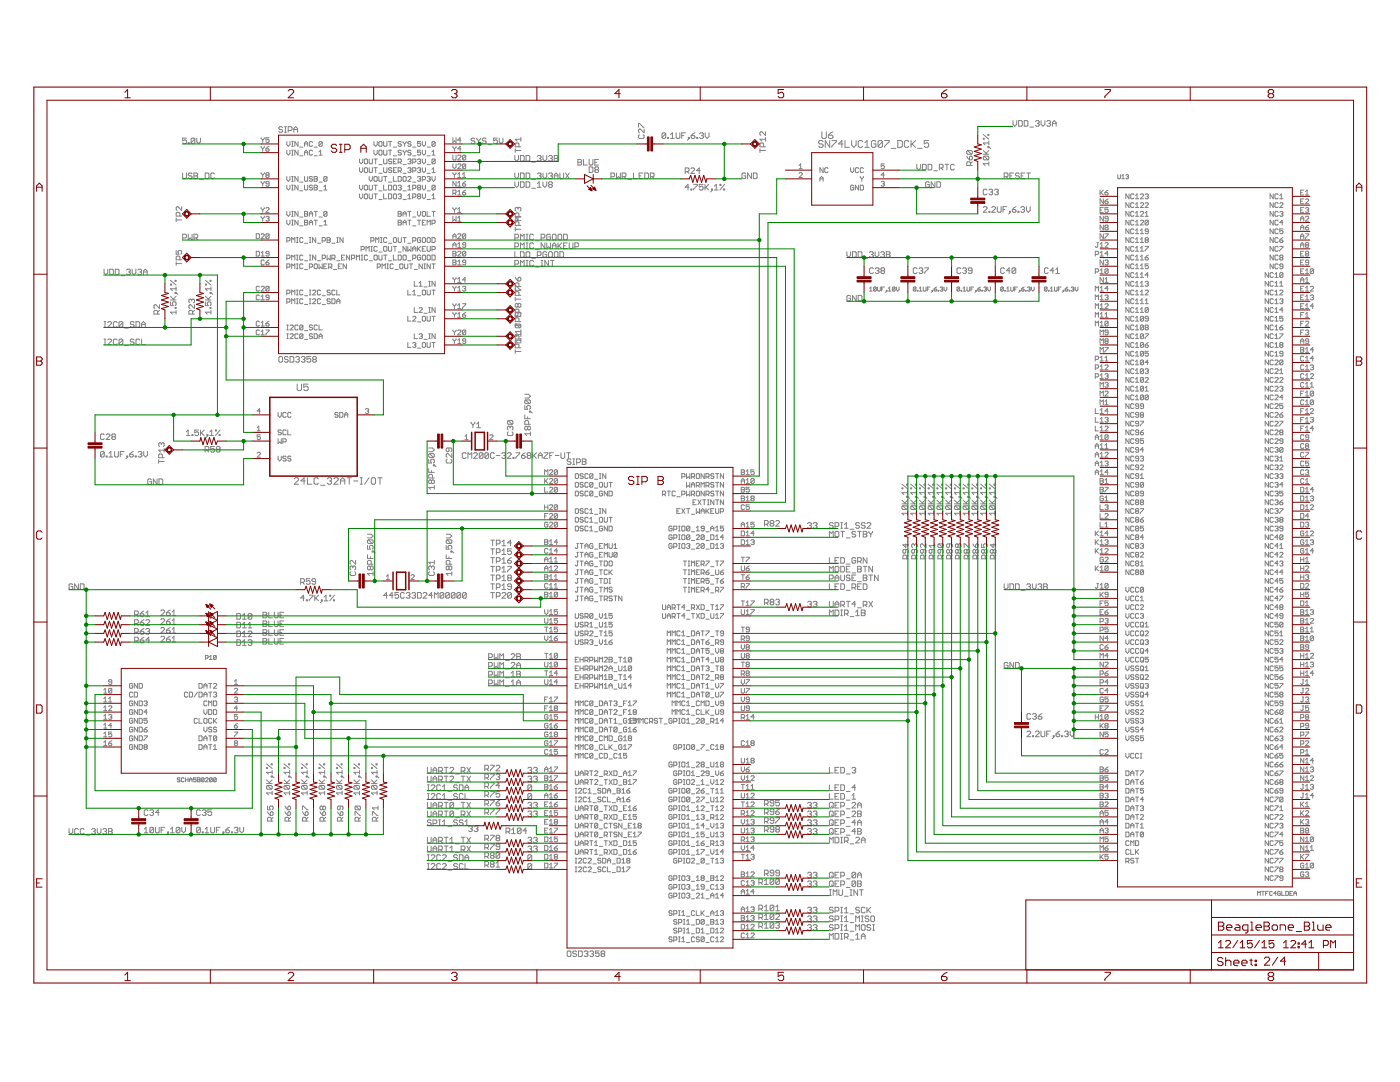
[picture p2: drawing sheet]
<svg xmlns="http://www.w3.org/2000/svg" width="279mm" height="216mm" viewBox="0 0 279 216" stroke-linecap="round" stroke-linejoin="round" font-family="sans-serif">
<g fill="none" stroke="#808080" stroke-width=".2">
<path d="M36.4 34.5v1l.2 .1h.4l.2-.1v-1M37.2 27.6h-.8v.5l.6-.2 .2 .2v.4l-.2 .2h-.4l-.2-.2M37.6 28.5h.2v.2h-.2zM38.3 34.7l-.2-.2h-.3l-.2 .2 .2 .4h.3l.2 .2-.2 .3h-.3l-.2-.1M38.7 34.5h.6l.2 .2-.2 .4 .2 .4-.2 .1h-.6zM38.7 35.1h.6M38.9 27.7v.8l-.2 .2h-.4l-.2-.2M38.9 27.7l-.2-.1h-.4l-.2 .1v.8M38.9 27.7l-.8 .8M39.3 27.6v.7l.3 .4 .4-.4v-.7M39.8 35.8h.8M41 34.5h.5l.2 .2v.8l-.2 .1h-.5z"/>
<path d="M42.8 34.7l-.2-.2h-.3l-.2 .2v.8l.2 .1h.3l.2-.1M52.1 27.5l.3 .5M52.1 29.2l.3 .5M52.1 34.4l.3 .5M52.1 36.2l.3 .5M52.4 28v.4M52.4 29.7v.5M52.4 34.9v.5M52.4 36.7v.4M52.7 27.5l-.3 .5M52.7 29.2l-.3 .5M52.7 34.4l-.3 .5"/>
<path d="M52.7 36.2l-.3 .5M53.1 29.7h.5l.1 .3-.1 .2h-.4l-.1-.2zM53.2 34.9l-.1-.1 .1-.4h.4l.1 .2-.1 .3M53.2 34.9l-.1 .2 .1 .3h.4l.1-.2-.1-.3M53.2 34.9h.4M53.7 36.7h-.5l-.1-.2 .1-.3 .5 .1v.7l-.1 .1-.5-.1M53.7 27.5h-.6v.5l.3-.2 .3 .2-.1 .4-.5-.1M53.7 29.2l-.6 .5M56.4 25.5l-.2-.2h-.4l-.2 .2 .2 .3h.4l.2 .2-.2 .4h-.4l-.2-.2M56.8 25.3h.3M56.8 26.4h.3M57 25.3v1.1"/>
<path d="M57.2 28.2v.7l.4 .3 .3-.3v-.7M57.2 30v.6l.4 .3 .3-.3v-.6M57.2 35.2v.7l.4 .3 .3-.3v-.7M57.2 37v.6l.4 .3 .3-.3v-.6M57.5 26h.6l.2-.2v-.3l-.2-.2h-.6v1.1M58.2 37.9h.3M58.2 37h.3M58.2 29.2h.3M58.2 28.2h.3M58.2 30.9h.3M58.2 30h.3M58.2 36.2h.3"/>
<path d="M58.2 35.2h.3M58.4 28.2v1M58.4 30v.9M58.4 35.2v1M58.4 37v.9M58.6 26.4v-.7l.4-.4 .4 .4v.7M58.6 25.8h.8M59.5 28.2v1l-.7-1v1M59.5 30v.9l-.7-.9v.9M59.5 35.2v1l-.7-1v1M59.5 37v.9l-.7-.9v.9M59.8 29.4h.7"/>
<path d="M59.8 31.1h.7M59.8 36.3h.7M59.8 38.1h.7M60.8 37v.8l.1 .1 .5-.1v-.8M60.8 28.7h.6M60.8 29.2v-.6l.3-.4 .3 .4v.6M60.8 30.9v-.6l.3-.3 .3 .3v.6M60.8 35.2v.8l.1 .2h.4l.1-.2v-.8M60.8 30.5h.6M62.4 37.1l-.2-.1h-.3l-.2 .3 .2 .1h.3l.2 .4-.2 .1-.5-.1M62.4 28.4l-.2-.2h-.3l-.2 .2v.6l.2 .2 .5-.2M62.4 30.1l-.2-.1h-.3l-.2 .1v.7l.2 .1h.3l.2-.1"/>
<path d="M62.4 35.4l-.5-.2-.2 .3 .5 .2 .2 .3-.2 .2h-.3l-.2-.2M62.7 37h.5l.1 .1-.1 .3 .1 .4-.1 .1h-.5zM62.7 29.4h.6M62.7 31.1h.6M62.7 35.2h.5l.1 .2-.1 .3 .1 .3-.1 .2h-.5zM62.7 35.7h.5M62.7 37.4h.5M63.7 30.9h.6M63.7 30.3l.3-.3v.9M63.7 36.3h.6M63.7 38.1h.6M64.3 28.4v.6l-.2 .2-.4-.2"/>
<path d="M64.3 28.4l-.2-.2h-.3l-.1 .2v.6M64.3 28.4l-.6 .6M64.6 37.9h.7M64.6 37.3l.3-.3v.9M65.3 35.4l-.2-.2-.5 .2v.6M65.3 35.4v.6l-.2 .2h-.3l-.2-.2M65.3 35.4l-.7 .6M71.8 38.7v.6l.3 .4 .3-.4v-.6M71.8 31.7v.7l.3 .3 .3-.3v-.7M71.8 33.5v.6l.3 .3 .3-.3v-.6M71.8 37v.6l.3 .3 .3-.3v-.6M72.7 37.1l.2-.1h.3l.2 .1v.7l-.2 .1-.5-.1z"/>
<path d="M72.7 31.9l.2-.2 .5 .2v.6l-.2 .2-.5-.2zM72.7 33.6l.2-.1h.3l.2 .1v.7l-.2 .1h-.3l-.2-.1zM72.7 38.9l.2-.2h.3l.2 .2v.6l-.2 .2h-.3l-.2-.2zM73.7 37v.8l.1 .1 .5-.1v-.8M73.7 31.7v.8l.1 .2 .5-.2v-.8M73.7 33.5v.8l.1 .1h.4l.1-.1v-.8M73.7 35.2v.7l.3 .3 .3-.3v-.7M73.7 38.7v.8l.1 .2h.4l.1-.2v-.8M74.6 37h.7M74.6 35.4l.2-.2 .5 .2v.6l-.2 .2h-.3l-.2-.2zM74.6 28.2v.7l.4 .3 .3-.3v-.7M74.6 30v.6l.4 .3 .3-.3v-.6"/>
<path d="M74.6 31.7h.7M74.6 33.5h.7M74.6 38.7h.7M75 31.7v1M75 33.5v.9M75 37v.9M75 38.7v1M75.6 28.4l.2-.2h.3l.1 .2v.6l-.1 .2-.5-.2zM75.6 30.1l.2-.1h.3l.1 .1v.7l-.1 .1h-.3l-.2-.1zM75.6 35.2v.8l.2 .2h.3l.1-.2v-.8M75.6 38.1h.6M75.6 32.9h.6"/>
<path d="M75.6 34.6h.6M75.6 39.8h.6M76.6 37v.9h.6M76.6 31.7v.8l.1 .2 .5-.2v-.8M76.6 28.2v.8l.1 .2 .5-.2v-.8M76.6 30v.8l.1 .1h.3l.2-.1v-.8M76.6 35.2h.6M76.6 33.5v.8l.1 .1h.3l.2-.1v-.8M76.6 38.7v1h.6M76.9 35.2v1M77.5 37h.5l.2 .1v.7l-.2 .1h-.5zM77.5 28.2h.7"/>
<path d="M77.5 30h.7M77.5 36.3h.7M77.5 38.7h.5l.2 .2v.6l-.2 .2h-.5zM77.9 28.2v1M77.9 30v.9M78.2 31.9l-.2-.2-.5 .2 .2 .3 .5 .2-.2 .3-.5-.2M78.2 33.6l-.2-.1h-.3l-.2 .1 .2 .4h.3l.2 .1-.2 .3h-.3l-.2-.1M78.5 29.4h.6M78.5 31.1h.6M78.5 35.2v1h.6M78.5 32.2h.3M78.5 34h.3"/>
<path d="M78.7 37h.3l.1 .1v.7l-.1 .1-.5-.1v-.7zM78.7 38.7h.3l.1 .2v.6l-.1 .2h-.3l-.2-.2v-.6zM79.1 31.7h-.6v1h.6M79.1 33.5h-.6v.9h.6M79.5 32.4h.4l.2-.5-.2-.2h-.4v1M79.5 37.1l.1-.1h.3l.2 .1-.2 .3M79.5 35.2h.4l.2 .2v.6l-.2 .2h-.4zM79.5 34.1h.4l.2-.1-.2-.5h-.4v.9M79.5 38.9l.1-.2h.3l.2 .2-.2 .3M79.8 37.4h.1M79.8 32.4l.3 .3M79.8 34.1l.3 .3"/>
<path d="M79.8 39.2h.1M79.9 37.4l.2 .2-.2 .3-.4-.1M79.9 39.2l.2 .1-.2 .4h-.3l-.1-.2M80.1 28.4l-.2-.2h-.3l-.1 .4 .1 .1h.3l.2 .3-.2 .2-.4-.2M80.1 30.1l-.2-.1h-.3l-.1 .1 .1 .4h.3l.2 .1-.2 .3h-.3l-.1-.1M80.4 35.4l.2-.2 .5 .2v.6l-.2 .2h-.3l-.2-.2zM80.4 38.1h.7M80.4 28.2l.4 .5M80.4 30l.4 .5M80.4 32.9h.7M80.4 34.6h.7M80.4 39.8h.7"/>
<path d="M80.8 28.7v.5M80.8 30.5v.4M81.1 28.2l-.3 .5M81.1 30l-.3 .5M81.4 37.9h.6M81.4 35.4l.2-.2 .4 .2v.1l-.6 .7h.6M81.4 31.9l.5-.2 .1 .2-.1 .3M81.4 33.6l.2-.1h.3l.1 .1-.1 .4M81.4 37.3l.3-.3v.9M81.4 39l.3-.3v1M81.4 39.7h.6M81.7 32.2h.2"/>
<path d="M81.7 34h.2M81.9 32.2l.1 .2-.1 .3-.5-.2M81.9 34l.1 .1-.1 .3h-.3l-.2-.1M82 28.4l-.1-.2h-.3l-.2 .4 .2 .1h.3l.1 .3-.1 .2-.5-.2M82 30.1l-.1-.1h-.3l-.2 .1 .2 .4h.3l.1 .1-.1 .3h-.3l-.2-.1M82.4 32.4h.4l.2-.2v-.3l-.2-.2h-.4v1M82.4 37.6h.4l.2-.2v-.3l-.2-.1h-.4v.9M82.4 39.3h.4l.2-.1v-.3l-.2-.2h-.4v1M82.4 29.4h.6M82.4 31.1h.6M82.4 36.3h.6M82.4 34.1h.4l.2-.1v-.4l-.2-.1h-.4v.9"/>
<path d="M83.3 35.4l.5-.2 .1 .2-.1 .3M83.3 31.9l.5-.2 .1 .2-.1 .3M83.3 33.6l.2-.1h.3l.1 .1-.1 .4M83.5 37.4l-.2 .2 .2 .3 .4-.1-.1-.4M83.5 37.4l-.2-.1 .2-.3h.3l.1 .1-.1 .3M83.5 39.2l-.2-.2 .2-.3h.3l.1 .2-.1 .3M83.5 39.2l-.2 .1 .2 .4h.3l.1-.2-.1-.3M83.5 37.4h.3M83.5 39.2h.3M83.6 35.7h.2M83.6 32.2h.2M83.6 34h.2"/>
<path d="M83.8 32.2l.1 .2-.1 .3-.5-.2M83.8 35.7l.1 .2-.1 .3h-.3l-.2-.2M83.8 34l.1 .1-.1 .3h-.3l-.2-.1M83.9 28.2h-.6v.5l.5-.1 .1 .4-.1 .2-.5-.2M83.9 30h-.6v.5l.3-.2 .3 .2-.1 .4h-.3l-.2-.1M84.3 37v.6l.3 .3 .3-.3v-.6M84.3 35.9h.5l.1-.2v-.3l-.1-.2h-.5v1M84.3 31.7v.7l.3 .3 .3-.3v-.7M84.3 28.2v.7l.3 .3 .3-.3v-.7M84.3 30v.6l.3 .3 .3-.3v-.6M84.3 33.5v.6l.3 .3 .3-.3v-.6M84.3 38.7v.6l.3 .4 .3-.4v-.6"/>
<path d="M85.2 29.4h.7M85.2 31.1h.7M85.2 35.4l.5-.2 .2 .2-.2 .3M85.2 38.1h.7M85.2 32.9h.7M85.2 34.6h.7M85.2 39.8h.7M85.6 35.7h.1M85.7 35.7l.2 .2-.2 .3h-.3l-.2-.2M86.2 30.9h.6M86.2 34.4h.6M86.2 35.2v.7l.3 .3 .3-.3v-.7"/>
<path d="M86.2 30.3l.3-.3v.9M86.2 33.8l.3-.3v.9M86.2 39l.3-.3v1M86.2 39.7h.6M86.8 37.1v.7l-.1 .1-.5-.1M86.8 37.1l-.1-.1h-.3l-.2 .1v.7M86.8 31.9v.6l-.1 .2-.5-.2M86.8 28.4v.6l-.1 .2-.5-.2M86.8 28.4l-.1-.2h-.3l-.2 .2v.6M86.8 31.9l-.1-.2-.5 .2v.6M86.8 28.4l-.6 .6M86.8 31.9l-.6 .6"/>
<path d="M86.8 37.1l-.6 .7M90.4 38.6h.5l.1-.2-.1-.5h-.5v1M90.4 34.4l.3 .5M90.4 29.2l.3 .5M90.4 32.7v.6l.3 .4 .3-.4v-.6M90.4 27.5v.9l.3-.3 .3 .3v-.9M90.4 31v.7l.1 .2h.4l.1-.2v-.7M90.7 29.7v.5M90.7 34.9v.5M90.7 38.6l.3 .3M91 36.2v.9l-.6-.9v.9M91 29.2l-.3 .5"/>
<path d="M91 34.4l-.3 .5M91.3 37.1h.7M91.3 32.9l.2-.2h.3l.2 .2-.7 .8h.7M91.3 35.4h.7M91.3 34.8l.4-.4v1M91.3 36.5l.4-.3v.9M91.3 38.2l.4-.3v1M91.3 31.1l.2-.1 .5 .1v.2l-.7 .6h.7M91.3 38.9h.7M92 28h-.7l.5-.5v.9M92 29.7h-.7l.5-.5v1M92.3 36.7h.5l.1 .3-.4 .1-.2-.1z"/>
<path d="M92.3 38.4h.5l.1 .3-.1 .2h-.3l-.2-.2zM92.3 35.4h.6M92.3 34.8l.3-.4v1M92.9 31.1l-.1-.1-.5 .1v.6M92.9 32.9l-.1-.2h-.3l-.2 .2v.6M92.9 31.1v.6l-.1 .2h-.3l-.2-.2M92.9 32.9v.6l-.1 .2-.5-.2M92.9 31.1l-.6 .6M92.9 32.9l-.6 .6M92.9 36.2l-.6 .5M92.9 37.9l-.6 .5M94.8 27.7l-.2-.1h-.4l-.2 .1 .2 .4h.4l.2 .2-.2 .4h-.4l-.2-.2"/>
<path d="M95.1 27.6l.4 .5M95.5 28.1v.6M95.9 27.6l-.4 .5M97 27.7l-.2-.1h-.3l-.2 .1 .2 .4h.3l.2 .2-.2 .4h-.3l-.2-.2M97.4 28.9h.7M99.3 27.6h-.8v.5l.6-.2 .2 .2v.4l-.2 .2h-.4l-.2-.2M99.6 27.6v.7l.4 .4 .4-.4v-.7M102.7 31v.8l.4 .4 .4-.4v-.8M102.7 34.5v.8l.4 .3 .4-.3v-.8M102.7 36.3v.7l.4 .4 .4-.4v-.7M102.8 30h1.1M102.8 29.7v.7"/>
<path d="M103.6 29.3v-.6l-.2-.2h-.4l-.2 .2v.6h1.1M103.9 36.3h.5l.2 .1v.8l-.2 .2h-.5zM103.9 31h.5l.2 .2v.8l-.2 .2h-.5zM103.9 34.5h.5l.2 .2v.8l-.2 .1h-.5zM103.9 27.8h-1.1l.4 .4M103.9 27.4v.8M105 36.3h.5l.2 .1v.8l-.2 .2h-.5zM105 34.5h.5l.2 .2v.8l-.2 .1h-.5zM105 31h.5l.2 .2v.8l-.2 .2h-.5zM106.1 37.6h.7M106.1 35.8h.7M106.1 32.3h.7"/>
<path d="M107.2 37.4h.8M107.2 34.7l.2-.2h.4l.2 .2-.2 .4M107.2 31.2l.2-.2h.4l.2 .2-.2 .4M107.2 36.6l.4-.3v1.1M107.6 35.1h.2M107.6 31.6h.2M107.8 35.1l.2 .2-.2 .3h-.4l-.2-.1M107.8 31.6l.2 .2-.2 .4h-.4l-.2-.2M108.4 34.5v.8l.3 .3 .4-.3v-.8M108.4 31v.8l.3 .4 .4-.4v-.8M108.4 36.3v.7l.3 .4 .4-.4v-.7M109.5 31.2l.2-.2h.3l.2 .2-.2 .4"/>
<path d="M109.5 34.7l.2-.2h.3l.2 .2-.2 .4M109.7 36.8l-.2 .2 .2 .4h.3l.2-.2-.2-.4M109.7 36.8l-.2-.2 .2-.3h.3l.2 .1-.2 .4M109.7 36.8h.3M109.9 35.1h.1M109.9 31.6h.1M110 31.6l.2 .2-.2 .4h-.3l-.2-.2M110 35.1l.2 .2-.2 .3h-.3l-.2-.1M110.6 31h.6l.2 .2-.2 .4 .2 .4-.2 .2h-.6zM110.6 35.6v-.7l.4-.4 .4 .4v.7M110.6 35.1h.8M110.6 31.6h.6"/>
<path d="M111.7 34.5v1l.2 .1h.4l.2-.1v-1M112.9 34.5l.7 1.1M113.6 34.5l-.7 1.1M115.3 31.8h.6l.2 .2-.2 .4 .2 .3-.2 .2h-.6zM115.3 32.4h.6M116.5 31.8v1.1h.7M117.6 31.8v.9l.2 .2h.3l.2-.2v-.9M117.6 33.3h.5l.2 .2v.7l-.2 .2h-.5zM118.7 32.4h.4M118.9 33.9l-.2-.2 .2-.4h.4l.1 .2-.1 .4M118.9 33.9l-.2 .2 .2 .3h.4l.1-.2-.1-.3M118.9 33.9h.4"/>
<path d="M119.4 31.8h-.7v1.1h.7M121.9 35.3h.6l.2-.2v-.4l-.2-.2h-.6v1.1M123 34.5v1.1l.4-.3 .4 .3v-1.1M124.2 35.3h.5l.2-.2v-.4l-.2-.2h-.5v1.1M124.5 35.3l.4 .3M125.3 35.8h.7M126.4 34.5v1.1h.8M127.4 25.4v-.8h.2l.8 .8h.1M127.6 35.1h.3M127.6 26.9l-.2 .2v.3l.2 .2h.8l.1-.2v-.3l-.1-.2M128.3 34.5h-.7v1.1h.7M128.5 25.8v.7l-.7-.7-.4 .1v.4l.2 .2"/>
<path d="M128.7 34.5h.5l.2 .2v.8l-.2 .1h-.5zM129.8 35.3h.5l.2-.2v-.4l-.2-.2h-.5v1.1M130.2 35.3l.3 .3M132.9 26.7l-.2-.2h-.4l-.2 .2v.7M132.9 26.7v.7l-.2 .2h-.4l-.2-.2M132.9 26.7l-.8 .7M133.2 27.4h.2v.2h-.2zM133.8 27.6h.8M133.8 26.9l.4-.4v1.1M134.9 26.5v.9l.2 .2h.4l.2-.2v-.9M136.1 27.1h.3M136.8 34.2h.5l.2-.1v-.4l-.2-.2h-.5v1.1"/>
<path d="M136.8 26.5h-.7v1.1M137.1 34.2l.4 .4M137.4 27.4h.2v.2h-.2zM137.5 37.4h-.7l.5-.6v1.1M137.6 27.6l-.4 .4M137.9 37.7h.2v.2h-.2zM137.9 33.7l.2-.2h.3l.2 .2v.2l-.7 .7h.7M137.9 27.1h.6l.2 .3-.2 .2h-.4l-.2-.2zM138.4 36.8h.8v.2l-.8 .7v.2M138.7 26.5l-.8 .6M139.1 27.4h.2v.2h-.2zM139.6 26.7l.2-.2h.4l.2 .2-.2 .4"/>
<path d="M139.7 34.1h-.7l.6-.6v1.1M140 27.1h.2M140.2 27.1l.2 .1-.2 .4h-.4l-.2-.2M140.3 36.8h-.7v.6l.3-.2 .4 .2v.3l-.2 .2h-.4l-.1-.2M140.7 36.8v1.1M140.7 26.5v.7l.4 .4 .4-.4v-.7M140.9 37.4l.5 .5M141.4 36.8l-.7 .7M142 37.7h.2v.2h-.2zM142.2 37.9l-.4 .4M142.6 37.9h.7M142.6 37.2l.3-.4v1.1"/>
<path d="M143.7 36.8h.2v.2h-.2zM144.4 37.7h.2v.2h-.2zM144.6 36.8l-.9 1.1M148.8 34.7l-.1-.2h-.4l-.2 .2v.8l.2 .1h.4l.1-.1v-.4h-.3M150 34.5v1.1l-.8-1.1v1.1M150.3 34.5h.6l.2 .2v.8l-.2 .1h-.6zM151.7 30h1.1M151.7 29.7v.7M152.4 29.3v-.6l-.2-.2h-.4l-.1 .2v.6h1.1M152.8 27.8h-1.1l.3 .4M152.8 26.3v.7l-.8-.7h-.2l-.1 .2v.4l.1 .1M152.8 27.4v.8"/>
<path d="M159.5 34.6l.1-.2h.3l.2 .2v.2l-.6 .6h.6M159.5 33.7h.6M159.5 33l.3-.3v1M163.6 36.2v-.7l.4-.3 .3 .3v.7M163.6 35.7h.7M164 26.3v1.1l.3 .2h.4l.2-.2v-1.1M164.3 28.3l-.3-.3h-.4l-.2 .5 .2 .2h.4l.3 .2v.3l-.3 .2h-.4l-.2-.2M164.3 33.5v.9l-.7-.9v.9M165.2 33.6l-.1-.1h-.3l-.2 .1v.7l.2 .1h.3l.1-.1M165.3 27h.7l.2 .2v.2l-.2 .2h-.4l-.3-.2zM165.6 28v1.4l-.9-1.4v1.4M166 28h.9v.3l-.9 .9v.2"/>
<path d="M166.2 26.3l-.4 .2-.5 .5M168.2 28.7h-.9l.7-.7v1.4M168.6 28v1.4h.9M169.8 33.5v.6l.3 .3 .3-.3v-.6M170 28v.9l.4 .5 .5-.5v-.9M170.4 37.1l-.2-.1h-.3l-.1 .1v.7l.1 .1 .5-.1v-.4h-.3M171.3 33.6l-.1-.1h-.3l-.2 .1v.7l.2 .1h.3l.1-.1M171.3 37v.9l-.6-.9v.9M171.7 37h.4l.2 .1v.7l-.2 .1h-.4zM171.7 35.2l.3 .5M172 35.7v.5M172.2 28.3l-.2-.3h-.5l-.2 .3v.9l.2 .2h.5l.2-.2"/>
<path d="M172.3 35.2l-.3 .5M172.3 33.6l-.2-.1h-.3l-.1 .1v.7l.1 .1h.3l.2-.1M172.6 29.4h.9M172.6 28.5l.4-.5v1.4M174.8 28.3l-.2-.3h-.5l-.2 .3v.9l.2 .2h.5l.2-.2v-.5h-.5M175.9 36.3l.4-.1 .2 .1-.2 .4M176.1 28.3l-.2-.3h-.4l-.3 .3v.9M176.1 28.3v.9l-.2 .2h-.4l-.3-.2M176.1 28.3l-.9 .9M176.2 36.7h.1M176.3 36.7l.2 .1-.2 .3-.4-.1M176.5 32.7h-.6v.5l.4-.2 .2 .2v.3l-.2 .2-.4-.2"/>
<path d="M176.5 34.9h-.6l.4-.5v1M176.6 28h.8v.3l-.8 .9v.2M177.9 29.6h.9M179.2 28h.7l.2 .3v.9l-.2 .2h-.7zM181.4 28.3l-.2-.3h-.5l-.2 .3v.9l.2 .2h.5l.2-.2M181.8 28v1.4M182 28.7l.7 .7M182.7 28l-.9 .9M183 32.8v.7l.3 .4 .4-.4v-.7M183.1 29.6h.9M184.1 32.8h.6l.1 .2v.7l-.1 .2h-.6zM185.2 32.8h.6l.2 .2v.7l-.2 .2h-.6z"/>
<path d="M185.3 28h-.9v.7l.5-.2h.2l.2 .2v.5l-.2 .2h-.4l-.3-.2M185.5 36.4l-.2-.1h-.4l-.2 .1v.8l.2 .2h.4l.2-.2v-.4h-.4M186.4 34.1h.7M186.6 36.3v1.1l-.8-1.1v1.1M187 36.3h.5l.2 .1v.8l-.2 .2h-.5zM187.5 33.5h.5l.2-.2v-.3l-.2-.2h-.5v1.1M187.8 33.5l.4 .4M188.6 32.8h.7M189 32.8v1.1M190.5 33l-.2-.2h-.4l-.2 .2v.7l.2 .2h.4l.2-.2M192.9 31.2l.6 .7M193.1 30l-.2 .2v.4l.2 .2h.8"/>
<path d="M193.1 30h.8l.2 .2v.4l-.2 .2M193.1 30l.8 .8M193.5 31.3l.4-.1 .2 .1v.4l-.2 .2h-.4zM193.7 33v-.5l-.2-.2h-.4l-.2 .2v.5h1.2M194.1 32.3l-.4 .4M196.2 27.6h.2v.2h-.2zM196.2 30.8h1.1M196.2 30l.8 .8M196.2 26.8l1.1 1M196.4 31.2h.8l.1 .1v.4l-.1 .2M196.4 31.2l-.2 .1v.4l.2 .2h.8M196.4 31.2l.8 .7"/>
<path d="M197 37.9l-.2-.1h-.4l-.2 .1v.8l.2 .2h.4l.2-.2M197.2 26.8h.1v.2h-.1zM197.2 29.3h.1v.2h-.1zM197.3 32.7h-1.1l.4 .3M197.3 28.2v.7M197.3 32.3v.7M197.3 30l-.5 .6M197.3 29.3l.4 .4M197.3 28.5h-1.1l.4 .4M197.4 37.9l.1-.1h.4l.2 .1-.2 .4M197.7 38.3h.2M197.9 38.3l.2 .2-.2 .4h-.4l-.1-.2"/>
<path d="M198.5 37.9l.2-.1h.3l.2 .1-.2 .4M198.8 38.3h.2M199 38.3l.2 .2-.2 .4h-.3l-.2-.2M200.4 35.3h.6l.2-.2v-.4l-.2-.2h-.6v1.1M200.8 35.3l.4 .3M201.5 35.1h.4M202.2 24.1v.7l.3 .4 .4-.4v-.7M202.3 34.5h-.8v1.1h.8M203.3 24.1h.5l.2 .2v.7l-.2 .2h-.5zM203.4 34.7l-.2-.2h-.4l-.1 .4 .1 .2h.4l.2 .4-.2 .1h-.4l-.1-.1M203.8 35.1h.4M204.4 24.1h.6l.1 .2v.7l-.1 .2h-.6z"/>
<path d="M204.5 34.5h-.7v1.1h.7M204.9 34.5h.8M205.3 34.5v1.1M205.5 25.4h.8M206.7 24.3l.1-.2h.4l.2 .2-.2 .3M207 24.6h.2M207.2 24.6l.2 .2-.2 .4h-.4l-.1-.2M207.8 24.1v.7l.4 .4 .3-.4v-.7M208.9 24.3l.2-.2h.4l.2 .2-.2 .3M209.3 24.6h.2M209.5 24.6l.2 .2-.2 .4h-.4l-.2-.2M210 25.2v-.8l.4-.3 .4 .3v.8"/>
<path d="M210 24.6h.8M219.5 37.9v1M219.7 38.4l.5 .5M220.2 39.7v.9l-.7-.9v.9M220.2 37.9l-.7 .7M220.5 38.4h.5l.1 .3-.1 .2h-.3l-.2-.2zM221.1 39.7l-.6 .5M221.1 37.9l-.6 .5M223.1 34.9v.6l.1 .2 .4-.2v-.6M223.9 35.1l.2-.2v.8M223.9 35.7h.5M224.7 35l.4-.1 .1 .1-.1 .3"/>
<path d="M224.9 35.3h.2M225.1 35.3l.1 .1-.1 .3-.4-.2M225.3 38.7v1l-.6-1v1M226.3 38.9l-.2-.2h-.3l-.1 .2v.6l.1 .2h.3l.2-.2M226.6 39.7h.6M226.6 39l.3-.3v1M227.6 38.9l.1-.2h.3l.2 .2v.1l-.6 .7h.6M228.5 38.9l.2-.2h.3l.2 .2-.2 .3M228.9 39.2h.1M229 39.2l.2 .1-.2 .4h-.3l-.2-.2M254.1 38.7v1l-.6-1v1M255.1 38.9l-.2-.2h-.3l-.2 .2v.6l.2 .2h.3l.2-.2"/>
<path d="M255.4 39.7h.6M255.4 39l.3-.3v1M259.6 38.4h.3M260.2 37.9h-.6v1h.6M260.2 39.7h-.6v.9h.6M260.5 39.8l.2-.1 .5 .1v.2l-.7 .6h.7M260.5 38.9h.7M260.5 38.2l.4-.3v1M20.8 53.7v.8l.3 .3 .4-.3v-.8M21.9 53.7h.5l.2 .2v.7l-.2 .2h-.5zM23 53.7h.6l.1 .2v.7l-.1 .2h-.6zM24.1 55h.8"/>
<path d="M25.3 53.9l.1-.2h.4l.2 .2-.2 .4M25.6 54.3h.2M25.8 54.3l.2 .2-.2 .3h-.4l-.1-.2M26.4 53.7v.8l.4 .3 .3-.3v-.8M27.5 53.9l.2-.2h.4l.2 .2-.2 .4M27.9 54.3h.2M28.1 54.3l.2 .2-.2 .3h-.4l-.2-.2M28.6 54.8v-.7l.4-.4 .4 .4v.7M28.6 54.3h.8M34 56.7h.2v.2h-.2zM34 59.9h1.1M34 59.1l.8 .8"/>
<path d="M34 55.9l1.1 1M34.9 55.9h.2v.2h-.2zM34.9 58.4h.2v.1h-.2zM35.1 57.3v.7M35.1 59.1l-.5 .6M35.1 58.4l.4 .3M35.1 57.6h-1.1l.4 .4M35.2 43.5v.7M35.2 50v.7h.5l-.2-.5 .2-.2h.4l.2 .2v.3l-.2 .2M35.2 52.2v.8M35.2 43.9h1.1M35.2 52.6h1.1"/>
<path d="M35.9 43.1v-.5l-.2-.2h-.4l-.1 .2v.5h1.1M35.9 51.8v-.5l-.2-.2h-.4l-.1 .2v.5h1.1M36.3 41.3v.7l-.8-.7-.3 .1v.4l.1 .2M36.4 47.5h.6l.2-.2v-.4l-.2-.2h-.6v1.2M37.6 46.7v1.2l.4-.4 .3 .4v-1.2M38.2 59.9l-.1-.2-.4 .2v.3l.2 .2M38.2 59.9l.2-.2 .4 .2v.3l-.2 .2M38.2 59.9v.1M38.7 47.5h.6l.2-.2v-.4l-.2-.2h-.6v1.2M39.1 47.5l.4 .4M41 59.9h1.1M41 56.7h.2v.2h-.2z"/>
<path d="M41 59.1l.7 .8M41 55.9l1.1 1M41.9 58.4h.2v.1h-.2zM41.9 55.9h.2v.2h-.2zM42.1 57.6h-1.1l.4 .4M42.1 57.3v.7M42.1 59.1l-.5 .6M42.1 58.4l.4 .3M51.1 46.7h.5l.2 .1v.7l-.2 .1h-.5zM51.1 50.1h.5l.2 .2v.6l-.2 .2h-.5zM51.8 57.3l-.2-.2-.5 .2v.6l.2 .2h.3l.2-.2M51.8 59l-.2-.1h-.3l-.2 .1v.7l.2 .1 .5-.1"/>
<path d="M52.1 57.3l.2-.2 .4 .2v.1l-.6 .7h.6M52.1 46.8l.2-.1h.3l.1 .1-.6 .8h.6M52.1 41.4l.3 .5M52.1 43.2l.3 .4M52.1 50.5l.3-.4v1M52.1 59.2l.3-.3v.9M52.1 51.1h.6M52.1 59.8h.6M52.4 41.9v.5M52.4 43.6v.5M52.7 52l-.1-.1h-.3l-.2 .1v.7l.2 .2h.3l.1-.2M52.7 41.4l-.3 .5"/>
<path d="M52.7 43.2l-.3 .4M53.1 41.6l.1-.2h.4l.1 .2-.6 .8h.6M53.1 52.4h.5l.1 .3-.1 .2h-.4l-.1-.2zM53.1 43.3l.1-.1h.4l.1 .1-.1 .3M53.4 43.6h.2M53.6 43.6l.1 .2-.1 .3h-.4l-.1-.1M53.7 57.3v.6l-.1 .2h-.4l-.1-.2M53.7 59.4h-.5l-.1-.2 .1-.3h.4l.1 .1v.7l-.1 .1-.5-.1M53.7 57.3l-.1-.2-.5 .2v.6M53.7 46.8l-.1-.1h-.4l-.1 .1v.7M53.7 50.6h-.5l-.1-.1 .1-.4h.4l.1 .2v.6l-.1 .2-.5-.2M53.7 46.8v.7l-.1 .1h-.4l-.1-.1"/>
<path d="M53.7 51.9l-.6 .5M53.7 46.8l-.6 .7M53.7 57.3l-.6 .6M57.2 42.2v.6l.4 .4 .3-.4v-.6M57.2 43.9v.7l.4 .3 .3-.3v-.7M57.2 48.1h.5l.2-.2-.2-.5h-.5v1M57.2 51.6h.5l.2-.2-.2-.5h-.5v1M57.2 53.3h.5l.2-.5-.2-.1h-.5v.9M57.2 58.5h.5l.2-.5-.2-.1h-.5v.9M58.2 48.4v-1l.3 .4 .3-.4v1M58.2 51.9v-1l.3 .3 .3-.3v1M58.2 53.6v-.9l.3 .3 .3-.3v.9"/>
<path d="M58.2 58.8v-.9l.3 .3 .3-.3v.9M58.2 43.2h.3M58.2 42.2h.3M58.2 44.9h.3M58.2 43.9h.3M58.4 42.2v1M58.4 43.9v1M59.2 52.7h.3M59.2 53.6h.3M59.2 51.9h.3M59.2 50.9h.3M59.2 47.4h.3"/>
<path d="M59.2 48.4h.3M59.2 57.9h.3M59.2 58.8h.3M59.2 59.6h.3M59.3 47.4v1M59.3 50.9v1M59.3 52.7v.9M59.3 57.9v.9M59.3 59.6v1M59.5 42.2v1l-.7-1v1M59.5 43.9v1l-.7-1v1M59.8 43.3h.7"/>
<path d="M59.8 45.1h.7M60.5 52.8l-.2-.1-.5 .1v.6l.2 .2h.3l.2-.2M60.5 58l-.2-.1-.5 .1v.7l.2 .1 .5-.1M60.5 47.6l-.2-.2h-.3l-.2 .2v.6l.2 .2h.3l.2-.2M60.5 59.8l-.2-.2h-.3l-.2 .2v.6l.2 .2h.3l.2-.2M60.5 51.1l-.2-.2h-.3l-.2 .2v.6l.2 .2h.3l.2-.2M60.8 43.9h.5l.1 .2-.1 .3 .1 .3-.1 .2h-.5zM60.8 42.2h.5l.1 .2-.1 .3 .1 .3-.1 .2h-.5zM60.8 42.7h.5M60.8 44.4h.5M60.8 53.8h.6M60.8 52h.6"/>
<path d="M60.8 48.5h.6M60.8 59h.6M61.7 53.3h.5l.2-.2v-.3l-.2-.1h-.5v.9M61.7 43.2v-.7l.4-.3 .3 .3v.7M61.7 44.9v-.6l.4-.4 .3 .4v.6M61.7 42.7h.7M61.7 44.4h.7M61.7 51.9h.4M61.7 50.9h.4M61.7 47.4h.4M61.7 48.4h.4M61.7 57.9h.4"/>
<path d="M61.7 58.8h.4M61.7 59.6h.4M61.9 47.4v1M61.9 50.9v1M61.9 57.9v.9M61.9 59.6v1M62.4 58l.1-.1 .5 .1v.2l-.6 .6h.6M62.4 59.8l.1-.2h.4l.1 .2-.6 .8h.6M62.7 52.8l.2-.1 .4 .1v.6l-.1 .2h-.3l-.2-.2zM62.7 42.2h.6M62.7 43.9h.6M63 47.4v1l-.6-1v1"/>
<path d="M63 50.9v1l-.6-1v1M63 42.2v1M63 43.9v1M63.4 52h.6M63.4 48.5h.6M63.7 52.7v.9l.3-.3 .3 .3v-.9M63.7 43.3h.6M63.7 45.1h.6M64 58l-.2-.1-.4 .1v.7l.1 .1 .5-.1M64 59.8l-.2-.2h-.3l-.1 .2v.6l.1 .2h.3l.2-.2M64.3 48.1h.5l.1-.2-.1-.5h-.5v1M64.3 51.6h.5l.1-.2-.1-.5h-.5v1"/>
<path d="M64.3 59h.6M64.6 44.3l.3-.4v1M64.6 44.9h.7M64.6 53.1h.3M65.3 42.4l-.2-.2h-.3l-.2 .2v.6M65.3 52.7h-.7v.9h.7M65.3 42.4v.6l-.2 .2h-.3l-.2-.2M65.3 42.4l-.7 .6M65.3 47.4h.4l.2 .2-.2 .3 .2 .3-.2 .2h-.4zM65.3 50.9v1l.3-.3 .3 .3v-1M65.3 47.9h.4M65.6 53.3h.5l.1-.2v-.3l-.1-.1h-.5v.9"/>
<path d="M65.9 58l-.2-.1-.4 .1 .1 .4 .5 .1-.2 .3-.4-.1M65.9 59.8l-.2-.2h-.3l-.1 .3 .1 .2h.3l.2 .3-.2 .2h-.3l-.1-.2M65.9 53.3l.3 .3M66.2 51.6h.5l.2-.2-.2-.5h-.5v1M66.2 59.6h.5l.2 .2v.6l-.2 .2h-.5zM66.2 48.5h.7M66.5 51.6l.4 .3M66.5 53.8h.7M66.9 58l-.2-.1-.5 .1v.7l.2 .1 .5-.1M67.2 52h.6M67.2 47.4h.3M67.2 48.4h.3"/>
<path d="M67.2 57.9v.9h.6M67.4 47.4v1M67.5 53.1h.3M68.2 52.7h-.7v.9h.7M68.2 51.4h.3M68.5 47.4v1l-.7-1v1M68.8 50.9h-.6v1h.6M69.1 52.7v.9l-.6-.9v.9M69.8 50.9v1l-.7-1v1M70.1 51.6h.5l.2-.2-.2-.5h-.5v1M71.1 51.9v-1l.3 .3 .4-.3v1M72.1 49.8h.5l.1-.5-.1-.1h-.5v.9"/>
<path d="M72.1 51.9h.3M72.1 50.9h.3M72.2 50.9v1M73 50.1v-.9l.4 .3 .3-.3v.9M73.4 51.1l-.2-.2h-.3l-.2 .2v.6l.2 .2h.3l.2-.2M73.7 52h.6M74 50.1h.3M74 48.1h.5l.1-.2-.1-.5h-.5v1M74 49.2h.3M74.2 49.2v.9M74.8 50.9h.3l.2 .2v.6l-.2 .2h-.3l-.2-.2v-.6zM75 48.4v-1l.3 .4 .3-.4v1"/>
<path d="M75.3 53.3h.5l.1-.2v-.3l-.1-.1h-.5v.9M75.3 49.3l-.2-.1-.5 .1v.7l.2 .1 .5-.1M75.6 50.9v.8l.2 .2h.3l.1-.2v-.8M75.6 50.3h.6M75.9 47.4h.3M75.9 48.4h.3M76.1 47.4v1M76.2 53.6v-.9l.4 .3 .3-.3v.9M76.6 50.9h.6M76.6 49.3l.1-.1 .5 .1v.7l-.2 .1-.4-.1zM76.9 50.9v1M77.2 52.7h.3"/>
<path d="M77.2 53.6h.3M77.2 47.6l-.2-.2h-.3l-.1 .2v.6l.1 .2h.3l.2-.2M77.4 52.7v.9M77.5 52h.7M77.5 49.2v.8l.2 .1 .5-.1v-.8M77.5 48.5h.7M78.5 52.8l-.2-.1-.4 .1v.6l.1 .2h.3l.2-.2M78.5 50.9v1h.6M78.5 49.2h.6M78.7 47.4h.3l.1 .2v.6l-.1 .2h-.3l-.2-.2v-.6zM78.8 49.2v.9M78.8 53.8h.7"/>
<path d="M79.5 42.2h.4l.2 .2-.2 .3 .2 .3-.2 .2h-.4zM79.5 42.7h.4M79.5 43.9h.4l.2 .2-.2 .3 .2 .3-.2 .2h-.4zM79.5 44.4h.4M79.5 50.9h.4l.2 .2v.6l-.2 .2h-.4zM79.5 47.4v.8l.1 .2h.3l.2-.2v-.8M79.5 50.3h.6M79.8 52.8l.1-.1 .5 .1v.6l-.1 .2h-.4l-.1-.2zM80.4 43.2v-.7l.4-.3 .3 .3v.7M80.4 42.7h.7M80.4 44.4h.7M80.4 47.4h.7"/>
<path d="M80.4 44.9v-.6l.4-.4 .3 .4v.6M80.6 50.9h.3l.2 .2v.6l-.2 .2h-.3l-.2-.2v-.6zM80.8 52.7v.7l.1 .2h.3l.2-.2v-.7M80.8 47.4v1M81.1 49.2v.9l-.7-.9v.9M81.4 42.2h.6M81.4 43.9h.6M81.4 52h.6M81.4 48.5h.6M81.4 57.9v.9h.6M81.4 49.2v.9l.3-.3 .3 .3v-.9M81.7 52.7h.7"/>
<path d="M81.7 42.2v1M81.7 43.9v1M82 52.7v.9M82.4 43.3h.6M82.4 45.1h.6M82.4 51.6h.4l.2-.2v-.3l-.2-.2h-.4v1M82.4 48.1h.4l.2-.2v-.3l-.2-.2h-.4v1M82.4 58.8h.6M82.4 50.1v-.6l.3-.3 .3 .3v.6M82.4 49.7h.6M82.4 58.2l.3-.3v.9M82.7 53.8h.6"/>
<path d="M82.7 56.1v1h.6M83.3 42.2v.6l.3 .4 .3-.4v-.6M83.3 49.2v.9M83.3 43.9h.6M83.3 59h.6M83.5 49.7l.4 .4M83.6 57.1h.7M83.6 56.5l.3-.4v1M83.6 43.9v1M83.9 47.6l-.1-.2h-.3l-.2 .2v.6l.2 .2h.3l.1-.5h-.3M83.9 51.1l-.1-.2h-.3l-.2 .2v.6l.2 .2h.3l.1-.5h-.3M83.9 49.2l-.6 .6"/>
<path d="M84.3 44.4h.3M84.3 52.7v.9l-.7-.9v.9M84.3 49.7h.3M84.4 42.2h.4l.1 .2v.6l-.1 .2h-.4l-.1-.2v-.6zM84.4 50.9h.4l.1 .2v.6l-.1 .2h-.4l-.1-.2v-.6zM84.4 47.4h.4l.1 .2v.6l-.1 .2h-.4l-.1-.2v-.6zM84.4 57.9l.5 .1v.7l-.1 .1-.5-.1v-.7zM84.6 57.3h.6M84.6 52.7h.3M84.6 53.6h.3M84.8 52.7v.9M84.9 43.9h-.6v1h.6"/>
<path d="M84.9 49.2h-.6v.9h.6M85.2 42.2v1h.7M85.2 44.9v-1l.4 .4 .3-.4v1M85.2 49.2v.8l.2 .1 .5-.1v-.8M85.2 57.9v.8l.2 .1 .5-.1v-.8M85.4 47.4h.3l.2 .2v.6l-.2 .2h-.3l-.2-.2v-.6zM85.4 50.9h.3l.2 .2v.6l-.2 .2h-.3l-.2-.2v-.6zM85.6 56.1h.3M85.6 57.1h.3M85.7 56.1v1M85.9 52.7v.9l-.7-.9v.9M86.2 50.9h.5l.1 .2v.6l-.1 .2h-.5z"/>
<path d="M86.2 42.2h.6M86.2 44.6h.5l.1-.2v-.3l-.1-.2h-.5v1M86.2 52.7h.6M86.2 47.4h.5l.1 .2v.6l-.1 .2h-.5zM86.2 57.9h.6M86.2 49.8h.5l.1-.1v-.4l-.1-.1h-.5v.9M86.5 42.2v1M86.5 52.7v.9M86.5 57.9v.9M86.8 56.1v1l-.6-1v1M90.4 43.2v.9l.3-.3 .3 .3v-.9M90.4 50.1h.5l.1 .2-.1 .3 .1 .3-.1 .2h-.5z"/>
<path d="M90.4 51.9h.5l.1 .1-.1 .4 .1 .3-.1 .2h-.5zM90.4 52.4h.5M90.4 50.6h.5M90.4 41.4l.3 .5M90.4 47.6v-.6l.3-.3 .3 .3v.6M90.4 49.4v-.7l.3-.3 .3 .3v.7M90.4 55.4l.3 .5M90.4 57.1l.3 .5M90.4 47.1h.6M90.4 48.9h.6M90.7 41.9v.5M90.7 55.9v.4"/>
<path d="M90.7 57.6v.5M91 57.1l-.3 .5M91 41.4l-.3 .5M91 55.4l-.3 .5M91.3 42.4h.7M91.3 58.1h.7M91.3 44.1h.7M91.3 52.9h.7M91.3 50.3l.2-.2h.3l.2 .2-.7 .8h.7M91.3 46.8l.2-.1h.3l.2 .1-.7 .8h.7M91.3 41.7l.4-.3v1M91.3 43.5l.4-.3v.9"/>
<path d="M91.3 48.7l.4-.3v1M91.3 52.2l.4-.3v1M91.3 55.7l.4-.3v.9M91.3 57.4l.4-.3v1M91.3 49.4h.7M91.3 56.3h.7M92.3 57.3l.5-.2 .1 .2-.1 .3M92.6 57.6h.2M92.8 57.6l.1 .2-.1 .3h-.3l-.2-.2M92.9 46.8l-.1-.1h-.3l-.2 .1v.7M92.9 48.9h-.4l-.2-.2 .2-.3 .4 .2v.6l-.1 .2h-.3l-.2-.2M92.9 50.3l-.1-.2h-.3l-.2 .2v.6"/>
<path d="M92.9 52.4h-.4l-.2-.2 .2-.3h.3l.1 .1v.7l-.1 .2h-.3l-.2-.2M92.9 50.3v.6l-.1 .2-.5-.2M92.9 46.8v.7l-.1 .1h-.3l-.2-.1M92.9 46.8l-.6 .7M92.9 50.3l-.6 .6M92.9 55.9h-.6l.5-.5v.9M102.7 52.7h.6l.2-.2v-.3l-.2-.2h-.6v1.1M102.7 49.2h.6l.2-.2v-.3l-.2-.2h-.6v1.1M102.7 47.5h.6l.2-.2v-.4l-.2-.2h-.6v1.2M102.7 50.2v1.1h.8M102.8 57.9h1.1M102.8 57.1h.2l.8 .7h.1"/>
<path d="M102.8 43.6v.8M102.8 45.4v.7M102.8 59.3v.7M102.8 44h1.1M102.8 45.7h1.1M102.8 59.7h1.1M102.8 57.2h1.1M102.8 55.3l.6 .8M103.4 43.1v.8l-.6-.6h1.1M103.4 41.6l-.2-.2-.4 .2v.3l.2 .2M103.4 41.6l.2-.2 .3 .2v.3l-.1 .2M103.4 55.5l.4-.2 .1 .2v.4l-.1 .2h-.4z"/>
<path d="M103.4 41.6v.1M103.6 57.2v-.6l-.2-.1h-.4l-.2 .1v1.7M103.6 45v-.6l-.2-.2h-.4l-.2 .2v.6h1.1M103.6 58.9v-.5l-.2-.2h-.4l-.2 .2v.5h1.1M103.6 43.2v-.5l-.2-.2h-.4l-.2 .2v.5h1.1M103.9 47.9v-1.2l.3 .4 .4-.4v1.2M103.9 49.6v-1.1l.3 .4 .4-.4v1.1M103.9 50.2h.5l.2 .2v.8l-.2 .1h-.5zM103.9 53.1v-1.1l.3 .3 .4-.3v1.1M105 46.7h.4M105 50.4l.2-.2h.3l.2 .2v.8l-.2 .1h-.3l-.2-.1zM105 47.9h.4"/>
<path d="M105 48.5h.4M105 49.6h.4M105 52h.4M105 53.1h.4M105.2 46.7v1.2M105.2 48.5v1.1M105.2 52v1.1M106.1 51.5h.7M106.5 46.9l-.2-.2h-.4l-.2 .2v.8l.2 .2h.4l.2-.2M106.5 52.2l-.2-.2h-.4l-.2 .2v.7l.2 .2h.4l.2-.2M106.5 48.7l-.2-.2h-.4l-.2 .2v.7l.2 .2h.4l.2-.2M106.9 53.3h.7"/>
<path d="M106.9 48h.7M106.9 49.8h.7M107.2 51h.6l.2-.2v-.4l-.2-.2h-.6v1.1M108 47.5h.5l.2-.2v-.4l-.2-.2h-.5v1.2M108 52h.4M108 53.1h.4M108.2 52v1.1M108.7 48.5v1.1l-.7-1.1v1.1M109.1 50.4l-.2-.2h-.4l-.1 .2v.8l.1 .1h.4l.2-.1v-.4h-.4M109.1 48.5v1.1l.4-.4 .4 .4v-1.1M109.5 50.4l.2-.2h.3l.2 .2v.8l-.2 .1h-.3l-.2-.1zM109.5 52v1.1l-.8-1.1v1.1"/>
<path d="M109.9 46.9l-.2-.2h-.4l-.2 .2v.8l.2 .2h.4l.2-.2v-.4h-.4M109.9 52h.7M110.2 46.9l.2-.2h.4l.2 .2v.8l-.2 .2h-.4l-.2-.2zM110.2 49.6v-.7l.4-.4 .4 .4v.7M110.2 52v1.1M110.2 49h.8M110.8 50.2h.4l.2 .2v.8l-.2 .1h-.4l-.2-.1v-.8zM111.4 46.9l.1-.2h.4l.2 .2v.8l-.2 .2h-.4l-.1-.2zM111.4 48.5v1.1M111.5 49l.6 .6M111.7 50.2h.6l.2 .2v.8l-.2 .1h-.6zM112.1 48.5l-.7 .7"/>
<path d="M112.5 46.7h.5l.2 .2v.8l-.2 .2h-.5zM112.5 49h.4M113.2 48.5h-.7v1.1h.7M113.6 48.5v.9l.2 .2h.4l.1-.2v-.9M114.7 49.2h.6l.2-.2v-.3l-.2-.2h-.6v1.1M169 50.2v.8l.4 .3 .4-.3v-.8M169.8 59.1l-.2-.2h-.4l-.2 .2v.8l.2 .1h.4l.2-.1v-.4h-.4M170.1 50.2h.6l.2 .2v.8l-.2 .1h-.6zM170.9 58.9v1.1l-.8-1.1v1.1M171.3 50.2h.5l.2 .2v.8l-.2 .1h-.5zM171.3 58.9h.5l.2 .2v.8l-.2 .1h-.5zM172.4 51.5h.7"/>
<path d="M173.5 50.4l.2-.2h.4l.2 .2-.2 .4M173.5 58.1h.6M173.5 57.5l.3-.2v.8M173.9 50.8h.2M174.1 50.8l.2 .2-.2 .3h-.4l-.2-.1M174.3 53.6l-.2-.2h-.4l-.2 .2v.8l.2 .2h.4l.2-.2M174.6 50.2v.8l.4 .3 .4-.3v-.8M174.7 53.6l.2-.2h.3l.2 .2-.2 .4M174.9 57.4l-.2-.1-.4 .1v.5M174.9 57.4v.5l-.2 .2-.4-.2M174.9 57.4l-.6 .5M175 54h.2"/>
<path d="M175.1 57.3v.6l.2 .2 .4-.2v-.6M175.2 54l.2 .2-.2 .4h-.3l-.2-.2M175.8 50.4l.2-.2h.3l.2 .2-.2 .4M175.9 57.7h.3M176 54l-.2-.2 .2-.4h.4l.2 .2-.2 .4M176 54l-.2 .2 .2 .4h.4l.2-.2-.2-.4M176 54h.4M176.1 50.8h.2M176.3 50.8l.2 .2-.2 .3h-.3l-.2-.1M176.5 57.3h-.6v.8M176.9 57.9l.1 .2zM176.9 50.2h.5l.2 .2-.2 .4 .2 .4-.2 .1h-.5z"/>
<path d="M176.9 50.8h.5M177 58.1l-.3 .2M177.3 58.1h.5M177.3 57.5l.2-.2v.8M178.6 57.4l-.4-.1-.1 .1v.5M178.6 57.4l-.1 .7-.4-.2M178.6 57.4l-.5 .5M178.9 57.3v.5l.3 .3 .2-.3v-.5M182.8 57.4l-.1-.1-.4 .1v.5M182.8 57.4l-.1 .7-.4-.2M182.8 57.4l-.5 .5M183 53.6l-.2-.2h-.3l-.2 .2v.8l.2 .2h.3l.2-.2"/>
<path d="M183.1 57.9l.1 .2zM183.4 53.6l.2-.2h.4l.1 .2-.1 .4M183.5 57.5l.2-.2v.8M183.5 58.1h.5M183.8 54h.2M184 54l.1 .2-.1 .4h-.4l-.2-.2M184.3 57.3v.6l.1 .2 .4-.2v-.6M184.5 53.4h.8v.2l-.8 .8v.2M185.1 57.7h.2M185.6 57.3h-.5v.8M186 57.9l.1 .2zM186.1 58.1l-.2 .2"/>
<path d="M186.4 57.7h.4l.1 .2-.4 .2zM186.9 57.3l-.5 .4M187.2 57.9l.1 .2zM187.6 57.4l.4-.1 .2 .1-.2 .3M187.9 57.7h.1M188 57.7l.2 .1-.2 .3-.4-.2M188.4 57.3v.5l.3 .3 .3-.3v-.5M191.5 57.4l-.1-.1-.4 .1v.5M191.5 57.4l-.1 .7-.4-.2M191.5 57.4l-.5 .5M191.7 53.6l-.1-.2h-.4l-.2 .2v.8l.2 .2h.4l.1-.2M191.8 57.9l.1 .2z"/>
<path d="M192.1 53.6l.2-.2h.4l.2 .2-.2 .4M192.2 58.1h.5M192.2 57.5l.2-.2v.8M192.5 54h.2M192.7 54l.2 .2-.2 .4h-.4l-.2-.2M193 57.3v.6l.1 .2 .4-.2v-.6M193.8 57.7h.3M194 54h-.6l-.1-.2 .1-.4h.4l.2 .2v.8l-.2 .2h-.4l-.1-.2M194.3 57.3h-.5v.8M194.7 57.9l.2 .2zM194.9 58.1l-.3 .2M195.1 57.7h.4l.2 .2-.4 .2z"/>
<path d="M195.7 57.3l-.6 .4M195.9 57.9l.2 .2zM196.2 41.4l.2-.2h.4l.2 .2v.2l-.8 .8h.8M196.3 57.4l.4-.1 .2 .1-.2 .3M196.6 57.7h.1M196.7 57.7l.2 .1-.2 .3-.4-.2M197.1 57.3v.5l.3 .3 .3-.3v-.5M197.4 42.2h.1v.2h-.1zM197.9 41.4l.2-.2h.4l.2 .2v.2l-.8 .8h.8M199 41.2v1l.2 .2h.4l.2-.2v-1M200.2 41.8h.3M200.2 57.4l-.4-.1-.1 .1v.5"/>
<path d="M200.2 57.4l-.1 .7-.4-.2M200.2 57.4l-.5 .5M200.5 53.6l-.2-.2h-.4l-.2 .2v.8l.2 .2h.4l.2-.2M200.5 57.9l.1 .2zM200.9 41.2h-.7v1.2M200.9 58.1h.5M200.9 57.5l.3-.2v.8M201.5 42.2h.2v.2h-.2zM201.6 54h-.7l.5-.6v1.2M201.7 42.4l-.4 .3M201.7 57.3v.6l.1 .2 .4-.2v-.6M202 41.8h.6l.2 .4-.2 .2h-.4l-.2-.2z"/>
<path d="M202.5 57.7h.3M202.7 53.6v.8l-.2 .2h-.3l-.2-.2M202.7 53.6l-.7 .8M202.7 53.6l-.2-.2h-.3l-.2 .2v.8M202.8 41.2l-.8 .6M203.1 57.3h-.6v.8M203.2 42.2h.1v.2h-.1zM203.5 57.9l.1 .2zM203.6 58.1l-.3 .2M203.7 41.4l.2-.2h.4l.2 .2-.2 .4M203.9 57.7h.4l.1 .2-.4 .2zM204.1 41.8h.2"/>
<path d="M204.3 41.8l.2 .2-.2 .4h-.4l-.2-.2M204.4 57.3l-.5 .4M204.7 57.9l.1 .2zM204.9 41.2v.8l.3 .4 .4-.4v-.8M205.1 57.4l.4-.1 .1 .1-.1 .3M205.3 57.7h.2M205.5 57.7l.1 .1-.1 .3-.4-.2M205.9 57.3v.5l.2 .3 .3-.3v-.5M209 57.4l-.4-.1-.2 .1v.5M209 57.4l-.2 .7-.4-.2M209 57.4l-.6 .5M209.2 53.6l-.2-.2h-.4l-.2 .2v.8l.2 .2h.4l.2-.2"/>
<path d="M209.2 57.9l.2 .2zM209.6 58.1h.6M209.6 57.5l.3-.2v.8M210.3 54h-.7l.5-.6v1.2M210.4 57.3v.6l.2 .2 .4-.2v-.6M210.7 54.6h.7M210.7 53.8l.4-.4v1.2M211.2 57.7h.3M211.8 57.3h-.6v.8M212.2 57.9l.1 .2zM212.3 58.1l-.3 .2M212.6 57.7h.4l.1 .2-.4 .2z"/>
<path d="M213.1 57.3l-.5 .4M213.4 57.9l.1 .2zM213.8 57.4l.4-.1 .1 .1-.1 .3M214 57.7h.2M214.2 57.7l.1 .1-.1 .3-.4-.2M214.6 57.3v.5l.2 .3 .3-.3v-.5M218.6 58.1v-1l.3 .3 .3-.3v1M218.6 59.8v-.9l.3 .3 .3-.3v.9M218.6 50.8h.5l.1-.2-.1-.5h-.5v1M218.6 54.3h.5l.1-.5-.1-.2h-.5v1M218.9 48.4h.3M219.1 48.4v.8l-.2 .2-.3-.2"/>
<path d="M219.5 58.1h.7M219.5 51.1h.7M219.5 59.8h.7M219.5 49.4h.7M219.5 41.9h.4M219.5 54.6h.7M219.5 48.7l.4-.3v1M219.5 50.5l.4-.4v1M219.5 54l.4-.4v1M219.5 57.4l.4-.3v1M219.5 59.2l.4-.3v.9M220.2 41.4h-.7v1h.7"/>
<path d="M220.2 43.2v.9l-.7-.9v.9M220.2 44.9v1l-.7-1v1M220.2 46.7v.9l-.7-.9v.9M220.2 51.9v1l-.7-1v1M220.2 55.4v.9l-.7-.9v.9M220.5 52l.2-.1h.3l.1 .1-.1 .4M220.5 48.6l.2-.2 .4 .2v.1l-.6 .7h.6M220.5 59l.2-.1h.3l.1 .1-.1 .4M220.5 46.7h.6l-.6 .9M220.5 56.3h.6M220.5 40.2h.5l.1 .3-.1 .1h-.3l-.2-.1zM220.5 55.7l.3-.3v.9"/>
<path d="M220.7 45.4l-.2-.2 .2-.3 .4 .2-.1 .3M220.7 45.4l-.2 .2 .2 .3 .4-.2-.1-.3M220.7 45.4h.3M220.8 52.4h.2M220.8 59.4h.2M221 59.4l.1 .1-.1 .3-.5-.1M221 52.4l.1 .1-.1 .4h-.3l-.2-.2M221.1 41.4h-.6v.5l.3-.2 .3 .2-.1 .5-.5-.2M221.1 43.6h-.4l-.2-.1 .2-.3h.3l.1 .1v.7l-.1 .1h-.3l-.2-.1M221.1 50.6h-.6l.5-.5v1M221.1 53.8v.6l-.1 .2-.5-.2M221.1 53.8l-.1-.2-.5 .2v.6"/>
<path d="M221.1 57.6h-.6l.5-.5v1M221.1 53.8l-.6 .6M225.3 40.4v1l-.6-1v1M225.3 42.2v1l-.6-1v1M225.3 43.9v1l-.6-1v1M225.3 45.7v.9l-.6-.9v.9M225.3 47.4v1l-.6-1v1M225.3 49.2v.9l-.6-.9v.9M225.3 50.9v1l-.6-1v1M225.3 52.7v.9l-.6-.9v.9M225.3 54.4v1l-.6-1v1M225.3 56.1v1l-.6-1v1"/>
<path d="M225.3 57.9v.9l-.6-.9v.9M225.3 59.6v1l-.6-1v1M226.3 56.3l-.2-.2h-.3l-.1 .2v.6l.1 .2h.3l.2-.2M226.3 40.6l-.2-.2-.4 .2v.7l.1 .1 .5-.1M226.3 44.1l-.2-.2-.4 .2v.6l.1 .2h.3l.2-.2M226.3 45.8l-.2-.1h-.3l-.1 .1v.7l.1 .1 .5-.1M226.3 52.8l-.2-.1-.4 .1v.6l.1 .2h.3l.2-.2M226.3 58l-.2-.1-.4 .1v.7l.1 .1 .5-.1M226.3 42.4l-.2-.2h-.3l-.1 .2v.6l.1 .2h.3l.2-.2M226.3 59.8l-.2-.2h-.3l-.1 .2v.6l.1 .2h.3l.2-.2M226.3 51.1l-.2-.2h-.3l-.1 .2v.6l.1 .2h.3l.2-.2M226.3 49.3l-.2-.1-.4 .1v.7l.1 .1 .5-.1"/>
<path d="M226.3 47.6l-.2-.2h-.3l-.1 .2v.6l.1 .2h.3l.2-.2M226.3 54.6l-.2-.2h-.3l-.1 .2v.6l.1 .2 .5-.2M226.6 49.5l.3-.3v.9M226.6 44.3l.3-.4v1M226.6 46l.3-.3v.9M226.6 54.7l.3-.3v1M226.6 58.2l.3-.3v.9M226.6 43.2h.6M226.6 41.4h.6M226.6 44.9h.6M226.6 53.6h.6M226.6 51.9h.6"/>
<path d="M226.6 50.1h.6M226.6 48.4h.6M226.6 46.6h.6M226.6 58.8h.6M226.6 57.1h.6M226.6 55.4h.6M226.6 40.8l.3-.4v1M226.6 42.5l.3-.3v1M226.6 47.8l.3-.4v1M226.6 51.2l.3-.3v1M226.6 53l.3-.3v.9M226.6 56.5l.3-.4v1"/>
<path d="M226.6 59.9l.3-.3v1M227.6 54.7l.3-.3v1M227.6 40.6l.1-.2 .5 .2v.2l-.6 .6h.6M227.6 44.1l.1-.2 .5 .2v.2l-.6 .6h.6M227.6 51.2l.3-.3v1M227.6 53l.3-.3v.9M227.6 42.4l.1-.2h.3l.2 .2-.6 .8h.6M227.6 53.6h.6M227.6 51.9h.6M227.6 50.1h.6M227.6 48.4h.6M227.6 46.6h.6"/>
<path d="M227.6 58.8h.6M227.6 57.1h.6M227.6 55.4h.6M227.6 46l.3-.3v.9M227.6 47.8l.3-.4v1M227.6 49.5l.3-.3v.9M227.6 56.5l.3-.4v1M227.6 58.2l.3-.3v.9M227.6 59.9l.3-.3v1M228.5 56.3l.2-.2h.3l.2 .2-.2 .3M228.5 40.6l.2-.2 .5 .2v.2l-.7 .6h.7M228.5 58l.2-.1 .5 .1v.2l-.7 .6h.7"/>
<path d="M228.5 43.2h.7M228.5 51.4h.5l.2 .3-.2 .2h-.3l-.2-.2zM228.5 49.2h.7l-.7 .9M228.5 42.5l.4-.3v1M228.5 59.9l.4-.3v1M228.7 47.9l-.2-.1 .2-.4h.3l.2 .2-.2 .3M228.7 47.9l-.2 .2 .2 .3h.3l.2-.2-.2-.3M228.7 47.9h.3M228.9 56.6h.1M229 56.6l.2 .2-.2 .3h-.3l-.2-.2M229.2 54.9h-.7l.5-.5v1M229.2 46.2h-.5l-.2-.2 .2-.3h.3l.2 .1v.7l-.2 .1-.5-.1"/>
<path d="M229.2 52.7h-.7v.4l.4-.1 .3 .1-.2 .5h-.3l-.2-.2M229.2 44.1v.6l-.2 .2h-.3l-.2-.2M229.2 44.1l-.2-.2-.5 .2v.6M229.2 50.9l-.7 .5M229.2 44.1l-.7 .6M253.2 54.4v1l-.7-1v1M253.2 56.1v1l-.7-1v1M253.2 57.9v.9l-.7-.9v.9M253.2 59.6v1l-.7-1v1M254.1 56.3l-.1-.2h-.4l-.1 .2v.6l.1 .2h.4l.1-.2M254.1 58l-.1-.1-.5 .1v.7l.1 .1 .5-.1M254.1 59.8l-.1-.2h-.4l-.1 .2v.6l.1 .2h.4l.1-.2"/>
<path d="M254.1 54.6l-.1-.2h-.4l-.1 .2v.6l.1 .2 .5-.2M254.1 40.4v1l-.6-1v1M254.1 42.2v1l-.6-1v1M254.1 43.9v1l-.6-1v1M254.1 45.7v.9l-.6-.9v.9M254.1 47.4v1l-.6-1v1M254.1 49.2v.9l-.6-.9v.9M254.1 50.9v1l-.6-1v1M254.1 52.7v.9l-.6-.9v.9M254.4 58.2l.4-.3v.9M254.4 54.7l.4-.3v1M254.4 59.9l.4-.3v1"/>
<path d="M254.4 58.8h.7M254.4 57.1h.7M254.4 55.4h.7M254.4 56.5l.4-.4v1M255.1 52.8l-.2-.1-.5 .1v.6l.2 .2h.3l.2-.2M255.1 44.1l-.2-.2-.5 .2v.6l.2 .2h.3l.2-.2M255.1 47.6l-.2-.2h-.3l-.2 .2v.6l.2 .2h.3l.2-.2M255.1 49.3l-.2-.1-.5 .1v.7l.2 .1 .5-.1M255.1 42.4l-.2-.2h-.3l-.2 .2v.6l.2 .2h.3l.2-.2M255.1 40.6l-.2-.2-.5 .2v.7l.2 .1 .5-.1M255.1 51.1l-.2-.2h-.3l-.2 .2v.6l.2 .2h.3l.2-.2M255.1 45.8l-.2-.1h-.3l-.2 .1v.7l.2 .1 .5-.1"/>
<path d="M255.4 40.6l.2-.2 .4 .2v.2l-.6 .6h.6M255.4 59.8l.2-.2h.3l.1 .2-.1 .3M255.4 42.4l.2-.2h.3l.1 .2-.1 .3M255.4 47.9h.5l.1 .3-.1 .2h-.3l-.2-.2zM255.4 58l.2-.1 .4 .1v.2l-.6 .6h.6M255.4 57.1h.6M255.4 49.2h.6l-.6 .9M255.4 56.5l.3-.4v1M255.6 51.4l-.2-.2 .2-.3h.3l.1 .2-.1 .3M255.6 51.4l-.2 .2 .2 .3h.3l.1-.2-.1-.3M255.6 51.4h.3M255.7 42.7h.2"/>
<path d="M255.9 42.7l.1 .1-.1 .4h-.3l-.2-.2M256 54.6l-.1-.2h-.3l-.2 .2v.6M256 47.4l-.6 .5M256 44.4h-.6l.5-.5v1M256 53.1h-.4l-.2-.1 .2-.3 .4 .1v.6l-.1 .2h-.3l-.2-.2M256 45.7h-.6v.5l.5-.2 .1 .5-.1 .1-.5-.1M256 54.6v.6l-.1 .2-.5-.2M256 54.6l-.6 .6M259.6 43.6h.6M259.6 52.4h.3M259.6 50.6h.3M259.6 59.4h.3"/>
<path d="M259.6 47.1h.6M259.6 48.9h.6M259.6 55.9h.6M259.6 57.6h.3M259.6 44.1v-.6l.3-.3 .3 .3v.6M259.6 45.9v-.7l.3-.3 .3 .3v.7M259.6 47.6v-.6l.3-.3 .3 .3v.6M259.6 49.4v-.7l.3-.3 .3 .3v.7M259.6 56.3v-.6l.3-.3 .3 .3v.6M259.6 40.2h.3M259.6 41.9h.3M259.6 45.4h.6"/>
<path d="M259.6 54.1h.3M260.2 41.4h-.6v1h.6M260.2 57.1h-.6v1h.6M260.2 53.6h-.6v1h.6M260.2 51.9h-.6v1h.6M260.2 50.1h-.6v1h.6M260.2 58.9h-.6v.9h.6M260.5 58.1h.7M260.5 41.6l.2-.2h.3l.2 .2-.2 .3M260.5 43.3l.2-.1h.3l.2 .1v.2l-.7 .6h.7M260.5 55.7l.4-.3v.9M260.5 59.2l.4-.3v.9"/>
<path d="M260.5 46.7h.7l-.7 .9M260.5 59.8h.7M260.5 56.3h.7M260.5 54l.4-.4v1M260.5 57.4l.4-.3v1M260.5 45.4h.5l.2 .3-.5 .2zM260.5 54.6h.7M260.7 48.9l-.2-.2 .2-.3 .5 .2-.2 .3M260.7 50.6l-.2 .2 .2 .3 .5-.2-.2-.3M260.7 50.6l-.2-.1 .2-.4h.3l.2 .2-.2 .3M260.7 50.6h.3M260.7 48.9h.3"/>
<path d="M260.7 48.9l-.2 .1 .2 .4h.3l.2-.2-.2-.3M260.9 41.9h.1M261 41.9l.2 .2-.2 .3-.5-.2M261.2 52.4h-.5l-.2-.2 .2-.3h.3l.2 .1v.7l-.2 .2h-.3l-.2-.2M261.2 44.9l-.7 .5M261.5 57.3l.2-.2 .4 .2v.1l-.6 .7h.6M261.5 59l.2-.1h.3l.1 .1-.1 .4M261.8 59.4h.2M262 59.4l.1 .1-.1 .3-.5-.1M262.1 53.8l-.6 .6M262.1 53.8l-.1-.2-.5 .2v.6M262.1 53.8v.6l-.1 .2-.5-.2"/>
<path d="M20.8 64.2h.3M20.8 67.7h.3M20.8 68.8h.3M20.8 65.3h.3M21 64.2v1.1M21 67.7v1.1M21.5 64.4l.2-.2h.4l.1 .2v.1l-.7 .8h.7M21.5 67.8l.2-.1h.4l.1 .1v.2l-.7 .8h.7M23.4 64.4l-.2-.2h-.4l-.2 .2v.7l.2 .2h.4l.2-.2M23.4 67.8l-.2-.1h-.4l-.2 .1v.8l.2 .2h.4l.2-.2M24.5 64.4l-.2-.2h-.4l-.2 .2v.7M24.5 67.8l-.2-.1h-.4l-.2 .1v.8"/>
<path d="M24.5 67.8v.8l-.2 .2h-.4l-.2-.2M24.5 64.4v.7l-.2 .2h-.4l-.2-.2M24.5 67.8l-.8 .8M24.5 64.4l-.8 .7M24.9 69h.7M24.9 65.5h.7M26.8 64.4l-.2-.2h-.4l-.2 .3 .2 .2h.4l.2 .4-.2 .2h-.4l-.2-.2M26.8 67.8l-.2-.1h-.4l-.2 .1 .2 .4h.4l.2 .4-.2 .2h-.4l-.2-.2M27.1 64.2h.6l.2 .2v.7l-.2 .2h-.6zM27.9 67.8l-.2-.1h-.4l-.2 .1v.8l.2 .2h.4l.2-.2M28.3 67.7v1.1h.7M28.3 65.3v-.8l.3-.3 .4 .3v.8"/>
<path d="M28.3 64.7h.7M31.5 62.7v-.6l-.2-.2h-.4l-.2 .2v.6h1.1M31.8 60.8v.8l-.7-.8-.4 .2v.4l.2 .2M31.8 61.9l-.3 .4M34 60.2v.8h.6l-.2-.4 .2-.4h.3l.2 .2v.4l-.2 .2M34.9 61.4h.2v.2h-.2zM35.1 62.3h-1.1l.4 .4M35.1 61.9v.8M38.4 62.7v-.6l-.2-.2h-.3l-.2 .2v.6h1.1M38.8 60.8v.8l-.7-.8h-.2l-.2 .2v.4l.2 .2M38.8 61.9l-.4 .4M41 60.2v.8h.6l-.2-.4 .2-.4h.3l.2 .2v.4l-.2 .2"/>
<path d="M41.9 61.4h.2v.2h-.2zM42.1 62.3h-1.1l.4 .4M42.1 61.9v.8M51.8 66l-.2-.2-.5 .2v.6l.2 .2h.3l.2-.2M51.8 64.3l-.2-.2h-.3l-.2 .2v.6l.2 .2h.3l.2-.2M52.1 64.4l.3-.3v1M52.1 66.2l.3-.4v1M52.1 66.8h.6M52.1 65.1h.6M53.1 64.6h.5l.1 .3-.1 .2h-.4l-.1-.2zM53.1 65.8h.6l-.6 1M53.7 64.1l-.6 .5"/>
<path d="M55.6 71.3l.2-.2h.4l.2 .2v.8l-.2 .2h-.4l-.2-.2zM57.2 60.3h.5l.2-.2-.2-.5h-.5v1M57.2 67.6h.4M57.2 66.6h.4M57.2 65.8h.4M57.2 64.9h.4M57.4 64.9v.9M57.4 66.6v1M57.5 71.3l-.2-.2h-.3l-.2 .2 .2 .4h.3l.2 .2-.2 .4h-.3l-.2-.2M57.9 71.1h.5l.2 .2v.8l-.2 .2h-.5zM57.9 65l.1-.1h.4l.1 .1v.2l-.6 .6h.6M57.9 66.8l.1-.2 .5 .2v.1l-.6 .7h.6"/>
<path d="M58.2 60.6v-1l.3 .3 .3-.3v1M59 71.3l.2-.2h.4l.2 .2-.2 .4M59.2 60.6h.3M59.3 76.6v1.1l.2 .2h.4l.3-.2v-1.1M59.4 71.7h.2M59.5 65l-.2-.1h-.3l-.2 .1v.7l.2 .1h.3l.2-.1M59.5 66.8l-.2-.2-.5 .2v.6l.2 .2 .5-.2M59.6 71.7l.2 .2-.2 .4h-.4l-.2-.2M60.1 71.3l.2-.2h.4l.2 .2-.2 .4M60.5 66.8v.6l-.2 .2-.5-.2M60.5 65v.7l-.2 .1h-.3l-.2-.1M60.5 65l-.2-.1h-.3l-.2 .1v.7"/>
<path d="M60.5 66.8l-.2-.2-.5 .2v.6M60.5 65l-.7 .7M60.5 66.8l-.7 .6M60.5 71.7h.2M60.7 71.7l.2 .2-.2 .4h-.4l-.2-.2M60.8 60.7h.6M60.8 67.7h.6M60.8 66h.6M61.5 76.6h-.9v.7l.4-.2h.3l.2 .2v.4l-.2 .2h-.5l-.2-.2M61.7 60.6h.4M62 71.1h-.7v.6l.5-.2 .2 .2v.4l-.2 .2h-.4l-.1-.2M62.4 66.8l-.2-.2-.5 .2 .2 .3 .5 .1-.2 .4-.5-.2"/>
<path d="M62.4 65l-.2-.1h-.3l-.2 .3 .5 .1 .2 .4-.2 .1h-.3l-.2-.1M62.6 71.7l-.2-.2 .2-.4h.3l.2 .2-.2 .4M62.6 71.7l-.2 .2 .2 .4h.3l.2-.2-.2-.4M62.6 71.7h.3M62.7 66.6h.5l.1 .2v.6l-.1 .2h-.5zM63.3 65l-.1-.1h-.3l-.2 .1v.7l.2 .1h.3l.1-.1M63.7 67.6v-.7l.3-.3 .3 .3v.7M63.7 64.9v.9h.6M63.7 67.1h.6M64.3 60.7h.6M67.2 60.6v-.7l.3-.3 .3 .3v.7M67.2 60.1h.6"/>
<path d="M81.4 63.1v1h.6M81.4 68.3v1h.6M82.4 68.5l.1-.2h.3l.2 .2-.2 .3M82.4 63.3l.1-.2h.3l.2 .2-.6 .8h.6M82.7 61.4v.9h.6M82.7 66.6v1h.6M82.7 68.8h.1M82.8 68.8l.2 .2-.2 .3h-.3l-.1-.1M83.3 64.2h.6M83.3 69.5h.6M83.6 61.5l.2-.1 .5 .1v.2l-.7 .6h.7M83.6 66.8l.5-.2 .2 .2-.2 .3"/>
<path d="M83.9 67.1h.2M84.1 67.1l.2 .1-.2 .4-.5-.2M84.4 63.1h.4l.1 .2v.6l-.1 .2-.5-.2v-.6zM84.4 68.3h.4l.1 .2v.7l-.1 .1h-.4l-.1-.1v-.7zM84.6 62.5h.6M84.6 67.7h.6M85.2 63.1v.8l.2 .2 .5-.2v-.8M85.2 68.3v.9l.2 .1h.3l.2-.1v-.9M85.6 62.3h.3M85.6 61.4h.3M85.6 67.6h.3M85.6 66.6h.3"/>
<path d="M85.7 61.4v.9M85.7 66.6v1M86.2 63.1h.6M86.2 68.3h.6M86.5 63.1v1M86.5 68.3v1M86.8 61.4v.9l-.6-.9v.9M86.8 66.6v1l-.6-1v1M90.4 60.6l.3 .5M90.4 62.4l.3 .4M90.4 65.8l.3 .5M90.4 67.6l.3 .5"/>
<path d="M90.7 61.1v.5M90.7 62.8v.5M90.7 66.3v.5M90.7 68.1v.4M91 60.6l-.3 .5M91 62.4l-.3 .4M91 65.8l-.3 .5M91 67.6l-.3 .5M91.3 61.6h.7M91.3 60.9l.4-.3v1M91.3 62.7l.4-.3v.9M91.3 67.9l.4-.3v.9"/>
<path d="M91.3 66l.2-.2 .5 .2v.2l-.7 .6h.7M91.3 63.3h.7M91.3 68.5h.7M92.3 60.6h.6l-.6 1M92.3 62.8h.5l.1 .4-.4 .1-.2-.1zM92.9 66l-.1-.2-.5 .2v.6M92.9 68.1h-.4l-.2-.2 .2-.3h.3l.1 .2v.6l-.1 .1-.5-.1M92.9 66v.6l-.1 .2h-.3l-.2-.2M92.9 62.4l-.6 .4M92.9 66l-.6 .6M102.8 64.5v.8M102.8 68v.8"/>
<path d="M102.8 69.8v.7M102.8 63.2h1.1M102.8 64.9h1.1M102.8 68.4h1.1M102.8 65.2l.2 .2h.8M102.8 70.1h1.1M103 64.7h.8l.1 .2v.3l-.1 .2M103 64.7l-.2 .2M103 64.7l.8 .7M103.4 60.7l.2-.1 .3 .1v.4l-.1 .2-.4-.2M103.4 60.7l-.2-.1-.4 .1v.4l.2 .2 .4-.2M103.4 60.7v.4"/>
<path d="M103.4 62.3v.6l-.2 .1-.4-.1M103.6 62.4v-.5l-.2-.2h-.4l-.2 .2v.5h1.1M103.6 64.2v-.6l-.2-.2h-.4l-.2 .2v.6h1.1M103.6 67.6v-.5l-.2-.2h-.4l-.2 .2v.5h1.1M103.6 69.4v-.6l-.2-.1h-.4l-.2 .1v.6h1.1M103.8 63l.1-.1v-.4l-.1-.2h-.8l-.2 .2v1M103.9 65.8v1.4M103.9 67.5v.8M103.9 66.2h-1.1l.4 .3M103.9 67.9h-1.1l.4 .4M103.9 66.8h-1.1l.4 .4M104.7 78.7h.8l.4 .4-.4 .3h-.8"/>
<path d="M104.9 79.8h.8l.2 .2v.4l-.2 .1M104.9 79.8l-.2 .2v.4l.2 .1h.8M104.9 79.8l.8 .7M218.6 71.7h.5l.1-.5-.1-.1h-.5v.9M218.6 73.4h.5l.1-.1-.1-.5h-.5v1M218.6 75.2h.5l.1-.5-.1-.1h-.5v.9M218.6 61.6v-1l.3 .3 .3-.3v1M218.6 63.3v-.9l.3 .3 .3-.3v.9M218.6 65.1v-1l.3 .3 .3-.3v1M219.5 61.6h.7M219.5 77.3v-1l.4 .3 .3-.3v1M219.5 68.5v-.9l.4 .3 .3-.3v.9"/>
<path d="M219.5 62.7l.4-.3v.9M219.5 73.1l.4-.3v1M219.5 63.3h.7M219.5 65.1h.7M219.5 66.8v-1l.4 .4 .3-.4v1M219.5 70.3v-1l.4 .4 .3-.4v1M219.5 79v-1l.4 .4 .3-.4v1M219.5 72h.7M219.5 73.8h.7M219.5 75.5h.7M219.5 60.9l.4-.3v1M219.5 64.4l.4-.3v1"/>
<path d="M219.5 71.4l.4-.3v.9M219.5 74.9l.4-.3v.9M220.5 60.8l.2-.2h.3l.1 .2v.1l-.6 .7h.6M220.5 73l.2-.2h.3l.1 .2-.6 .8h.6M220.5 78.2l.2-.2h.3l.1 .2v.2l-.6 .6h.6M220.5 76.5l.2-.2h.3l.1 .2-.1 .3M220.5 62.7l.3-.3v.9M220.5 74.7l.5-.1 .1 .1-.1 .3M220.5 71.4l.3-.3v.9M220.5 63.3h.6M220.5 69.3h.6l-.6 1M220.5 72h.6"/>
<path d="M220.7 68.1l-.2 .1 .2 .3 .4-.1-.1-.3M220.7 68.1l-.2-.2 .2-.3h.3l.1 .2-.1 .3M220.7 68.1h.3M220.8 76.8h.2M220.8 75h.2M221 75l.1 .2-.1 .3h-.3l-.2-.1M221 76.8l.1 .1-.1 .4-.5-.2M221.1 64.3v.6l-.1 .2h-.3l-.2-.2M221.1 66.3h-.4l-.2-.1 .2-.4 .4 .2v.6l-.1 .2h-.3l-.2-.2M221.1 64.3l-.1-.2h-.3l-.2 .2v.6M221.1 64.3l-.6 .6M225.3 61.4v.9l-.6-.9v.9"/>
<path d="M225.3 63.1v1l-.6-1v1M225.3 64.9v.9l-.6-.9v.9M225.3 66.6v1l-.6-1v1M225.3 68.3v1l-.6-1v1M225.3 70.1v1l-.6-1v1M225.3 71.8v1l-.6-1v1M225.3 73.6v.9l-.6-.9v.9M225.3 75.3v1l-.6-1v1M225.3 77.1v.9l-.6-.9v.9M225.3 78.8v1l-.6-1v1M226.3 61.5l-.2-.1-.4 .1v.7l.1 .1h.3l.2-.1M226.3 79l-.2-.2-.4 .2v.6l.1 .2h.3l.2-.2"/>
<path d="M226.3 70.3l-.2-.2-.4 .2v.6l.1 .2h.3l.2-.2M226.3 63.3l-.2-.2h-.3l-.1 .2v.6l.1 .2 .5-.2M226.3 65l-.2-.1h-.3l-.1 .1v.7l.1 .1h.3l.2-.1M226.3 66.8l-.2-.2-.4 .2v.6l.1 .2 .5-.2M226.3 68.5l-.2-.2h-.3l-.1 .2v.7l.1 .1h.3l.2-.1M226.3 77.2l-.2-.1h-.3l-.1 .1v.7l.1 .1h.3l.2-.1M226.3 72l-.2-.2h-.3l-.1 .2v.6l.1 .2 .5-.2M226.3 73.7l-.2-.1h-.3l-.1 .1v.7l.1 .1h.3l.2-.1M226.3 75.5l-.2-.2-.4 .2v.6l.1 .2 .5-.2M226.6 62.3h.6M226.6 79.8h.6M226.6 77.4l.3-.3v.9"/>
<path d="M226.6 70.4l.3-.3v1M226.6 60.6h.6M226.6 64.1h.6M226.6 67.6h.6M226.6 69.3h.6M226.6 65.8h.6M226.6 61.7l.3-.3v.9M226.6 63.4l.3-.3v1M226.6 65.2l.3-.3v.9M226.6 66.9l.3-.3v1M226.6 68.7l.3-.4v1M226.6 72.2l.3-.4v1"/>
<path d="M226.6 73.9l.3-.3v.9M226.6 75.6l.3-.3v1M226.6 79.1l.3-.3v1M226.6 71.1h.6M226.6 72.8h.6M226.6 74.5h.6M226.6 76.3h.6M226.6 78h.6M227.6 62.3h.6M227.6 61.7l.3-.3v.9M227.6 60.6h.6M228.2 79v.6l-.2 .2h-.3l-.1-.2"/>
<path d="M228.2 63.3v.6l-.2 .2-.4-.2M228.2 75.5v.6l-.2 .2-.4-.2M228.2 70.3l-.5-.2-.1 .2v.6M228.2 68.5v.7l-.2 .1h-.3l-.1-.1M228.2 63.3l-.2-.2h-.3l-.1 .2v.6M228.2 66.8v.6l-.2 .2-.4-.2M228.2 66.8l-.2-.2-.4 .2v.6M228.2 68.5l-.2-.2h-.3l-.1 .2v.7M228.2 65v.7l-.2 .1h-.3l-.1-.1M228.2 65l-.2-.1h-.3l-.1 .1v.7M228.2 77.2l-.2-.1h-.3l-.1 .1v.7M228.2 72l-.2-.2h-.3l-.1 .2v.6"/>
<path d="M228.2 73.7l-.2-.1h-.3l-.1 .1v.7M228.2 75.5l-.2-.2-.4 .2v.6M228.2 79l-.5-.2-.1 .2v.6M228.2 70.3v.6l-.2 .2h-.3l-.1-.2M228.2 72v.6l-.2 .2-.4-.2M228.2 73.7v.7l-.2 .1h-.3l-.1-.1M228.2 77.2v.7l-.2 .1h-.3l-.1-.1M228.2 79l-.6 .6M228.2 77.2l-.6 .7M228.2 75.5l-.6 .6M228.2 73.7l-.6 .7M228.2 72l-.6 .6"/>
<path d="M228.2 70.3l-.6 .6M228.2 68.5l-.6 .7M228.2 66.8l-.6 .6M228.2 65l-.6 .7M228.2 63.3l-.6 .6M228.5 73.7l.2-.1h.3l.2 .1-.2 .4M228.5 60.6h.7M228.5 66.6h.7l-.7 1M228.5 68.8h.5l.2 .4-.2 .1h-.3l-.2-.1zM228.5 75.5l.2-.2 .5 .2v.1l-.7 .7h.7M228.5 78h.7M228.5 77.4l.4-.3v.9"/>
<path d="M228.7 65.3l-.2 .2 .2 .3h.3l.2-.1-.2-.4M228.7 65.3l-.2-.1 .2-.3h.3l.2 .1-.2 .3M228.7 65.3h.3M228.9 74.1h.1M229 74.1l.2 .1-.2 .3h-.3l-.2-.1M229.2 61.5v.7l-.2 .1h-.3l-.2-.1M229.2 61.5l-.2-.1-.5 .1v.7M229.2 79v.6l-.2 .2h-.3l-.2-.2M229.2 72.3h-.7l.5-.5v1M229.2 79l-.7 .6M229.2 70.1h-.7v.5l.4-.2 .3 .2-.2 .5h-.3l-.2-.2M229.2 63.6h-.5l-.2-.2 .2-.3h.3l.2 .2v.6l-.2 .2-.5-.2"/>
<path d="M229.2 68.3l-.7 .5M229.2 79l-.2-.2-.5 .2v.6M229.2 61.5l-.7 .7M253.2 61.4v.9l-.7-.9v.9M253.2 63.1v1l-.7-1v1M253.2 64.9v.9l-.7-.9v.9M253.2 66.6v1l-.7-1v1M253.2 68.3v1l-.7-1v1M253.2 70.1v1l-.7-1v1M253.2 71.8v1l-.7-1v1M253.2 73.6v.9l-.7-.9v.9M253.2 75.3v1l-.7-1v1"/>
<path d="M253.2 77.1v.9l-.7-.9v.9M253.2 78.8v1l-.7-1v1M254.1 61.5l-.1-.1-.5 .1v.7l.1 .1h.4l.1-.1M254.1 79l-.1-.2-.5 .2v.6l.1 .2h.4l.1-.2M254.1 63.3l-.1-.2h-.4l-.1 .2v.6l.1 .2 .5-.2M254.1 66.8l-.1-.2-.5 .2v.6l.1 .2 .5-.2M254.1 68.5l-.1-.2h-.4l-.1 .2v.7l.1 .1h.4l.1-.1M254.1 65l-.1-.1h-.4l-.1 .1v.7l.1 .1h.4l.1-.1M254.1 77.2l-.1-.1h-.4l-.1 .1v.7l.1 .1h.4l.1-.1M254.1 70.3l-.1-.2-.5 .2v.6l.1 .2h.4l.1-.2M254.1 72l-.1-.2h-.4l-.1 .2v.6l.1 .2 .5-.2M254.1 73.7l-.1-.1h-.4l-.1 .1v.7l.1 .1h.4l.1-.1"/>
<path d="M254.1 75.5l-.1-.2-.5 .2v.6l.1 .2 .5-.2M254.4 62.3h.7M254.4 79l.2-.2 .5 .2v.1l-.7 .7h.7M254.4 68.7l.4-.4v1M254.4 63.4l.4-.3v1M254.4 75.5l.2-.2 .5 .2v.1l-.7 .7h.7M254.4 70.4l.4-.3v1M254.4 61.7l.4-.3v.9M254.4 60.6h.7M254.4 64.1h.7M254.4 67.6h.7M254.4 69.3h.7"/>
<path d="M254.4 65.8h.7M254.4 77.2l.2-.1h.3l.2 .1-.7 .8h.7M254.4 65.2l.4-.3v.9M254.4 66.9l.4-.3v1M254.4 71.1h.7M254.4 72l.2-.2h.3l.2 .2-.7 .8h.7M254.4 73.7l.2-.1h.3l.2 .1v.2l-.7 .6h.7M255.4 77.2l.2-.1h.3l.1 .1-.1 .4M255.4 66.6h.6l-.6 1M255.4 65.3h.5l.1 .4-.1 .1h-.3l-.2-.1zM255.4 73.9l.3-.3v.9M255.4 75.5l.2-.2 .4 .2v.1l-.6 .7h.6"/>
<path d="M255.4 74.5h.6M255.6 68.8l-.2 .2 .2 .3h.3l.1-.1-.1-.4M255.6 68.8l-.2-.1 .2-.4h.3l.1 .2-.1 .3M255.6 68.8h.3M255.7 60.1h.2M255.7 77.6h.2M255.9 60.1l.1 .2-.1 .3h-.3l-.2-.2M255.9 77.6l.1 .1-.1 .3h-.3l-.2-.1M256 63.1h-.6v.5l.5-.2 .1 .5-.1 .2-.5-.2M256 70.6h-.4l-.2-.2 .2-.3 .4 .2v.6l-.1 .2h-.3l-.2-.2M256 72v.6l-.1 .2-.5-.2M256 61.8h-.6l.5-.4v.9"/>
<path d="M256 79.3h-.6l.5-.5v1M256 72l-.1-.2h-.3l-.2 .2v.6M256 64.9l-.6 .4M256 72l-.6 .6M259.6 62.8h.3M259.6 69.3h.5l.1 .2-.1 .3 .1 .3-.1 .2h-.5zM259.6 68.1h.6M259.6 64.6h.3M259.6 68.5v-.6l.3-.3 .3 .3v.6M259.6 61.1h.3M259.6 66.3h.3M259.6 69.8h.5"/>
<path d="M259.6 78.5h.3M260.2 60.6h-.6v1h.6M260.2 79.9l-.1-.1-.5 .1v.7l.1 .2 .5-.2M260.2 65.8h-.6v1M260.2 64.1h-.6v1M260.2 62.4h-.6v.9M260.2 71.2l-.1-.1-.5 .1v.7l.1 .1 .5-.1M260.2 73l-.1-.2h-.4l-.1 .2v.6l.1 .2h.4l.1-.2M260.2 74.7l-.1-.1-.5 .1v.7l.1 .1h.4l.1-.1M260.2 76.5l-.1-.2h-.4l-.1 .2v.6l.1 .2 .5-.2M260.2 78h-.6v1M260.5 61.6h.7"/>
<path d="M260.5 74.9l.4-.3v.9M260.5 73.1l.4-.3v1M260.5 63.3h.7M260.5 66l.5-.2 .2 .2-.2 .3M260.5 64.3l.2-.2h.3l.2 .2-.7 .8h.7M260.5 60.9l.4-.3v1M260.5 62.7l.4-.3v.9M260.5 69.7l.4-.4v1M260.5 71.4l.4-.3v.9M260.5 76.6l.4-.3v1M260.5 78.4l.4-.4v1M260.5 70.3h.7"/>
<path d="M260.5 72h.7M260.5 73.8h.7M260.5 75.5h.7M260.5 77.3h.7M260.5 79h.7M260.9 66.3h.1M261 66.3l.2 .2-.2 .3h-.3l-.2-.2M261.2 68.1h-.5l-.2-.2 .2-.3h.3l.2 .2v.6l-.2 .1-.5-.1M261.5 76.6l.3-.3v1M261.5 73l.2-.2h.3l.1 .2-.1 .3M261.5 74.7l.2-.1 .4 .1v.2l-.6 .6h.6M261.5 77.3h.6"/>
<path d="M261.8 73.3h.2M262 73.3l.1 .1-.1 .4h-.3l-.2-.2M262.1 71.5h-.6l.5-.4v.9M262.1 79.9l-.1-.1-.5 .1v.7M262.1 61.1h-.6l.5-.5v1M262.1 78.2l-.1-.2h-.3l-.2 .2v.6M262.1 78.2v.6l-.1 .2h-.3l-.2-.2M262.1 79.9v.7l-.1 .2-.5-.2M262.1 69.8h-.6l.5-.5v1M262.1 78.2l-.6 .6M262.1 79.9l-.6 .7M20.8 86.8l-.2-.2h-.3l-.2 .2v.7l.2 .2h.3l.2-.2"/>
<path d="M20.8 90.3l-.2-.2h-.3l-.2 .2v.7M20.8 90.3v.7l-.2 .2h-.3l-.2-.2M20.8 90.3l-.7 .7M21.2 91h.2v.2h-.2zM21.2 86.8l.2-.2h.3l.2 .2v.2l-.7 .7h.7M21.7 91.2h.8M21.7 90.4l.4-.3v1.1M22.5 87.1l-.2-.1 .2-.4h.4l.2 .2-.2 .3M22.5 87.1l-.2 .2 .2 .4h.4l.2-.2-.2-.4M22.5 87.1h.4M22.9 90.1v.9l.2 .2h.3l.2-.2v-.9M24 90.6h.4"/>
<path d="M24.7 90.1h-.7v1.1M25.3 91h.2v.2h-.2zM25.5 91.2l-.4 .4M25.9 90.6h.5l.2 .4-.2 .2h-.3l-.2-.2zM26.6 90.1l-.7 .5M27 91h.2v.2h-.2zM27.6 90.3l.1-.2h.4l.2 .2-.2 .3M27.9 90.6h.2M28.1 90.6l.2 .2-.2 .4h-.4l-.1-.2M28.7 90.1v.7l.4 .4 .3-.4v-.7M30.2 95.8l-.2-.2h-.3l-.2 .2v.7l.2 .2h.3l.2-.2v-.4h-.4M31.3 95.6v1.1l-.7-1.1v1.1"/>
<path d="M31.7 92.1h1.1M31.7 91.7v.8M31.7 95.6h.6l.2 .2v.7l-.2 .2h-.6zM32.2 88.5l-.2-.2-.3 .2v.4l.1 .2M32.2 88.5l.2-.2 .4 .2v.4l-.2 .2M32.2 88.5v.2M32.4 91.3v-.5l-.2-.2h-.4l-.1 .2v.5h1.1M32.8 89.8h-1.1l.3 .4M32.8 89.5v.7M37.2 86.2l.3-.4v1.1M37.2 86.9h.7M38.3 86.7h.2v.2h-.2z"/>
<path d="M39.6 85.8h-.7v.6l.5-.2 .2 .2v.3l-.2 .2h-.3l-.2-.2M40 85.8v1.1M40.2 86.4l.5 .5M40.7 85.8l-.7 .8M40.9 89.9h.6l.2-.2v-.4l-.2-.2h-.6v1.1M41.3 86.7h.2v.2h-.2zM41.3 89.9l.4 .3M41.5 86.9l-.4 .4M41.9 86.9h.7M41.9 86.2l.3-.4v1.1M42.8 89.1h-.7v.6l.5-.2 .2 .2v.3l-.2 .2h-.4l-.1-.2M43 85.8h.2v.2h-.2z"/>
<path d="M43.4 89.7l-.2-.2 .2-.4h.3l.2 .2-.2 .4M43.4 89.7l-.2 .2 .2 .3h.3l.2-.2-.2-.3M43.4 89.7h.3M43.7 86.7h.2v.2h-.2zM43.9 85.8l-.9 1.1M51.3 86h.7M51.3 90.4l.2-.1h.3l.2 .1-.7 .8h.7M51.3 85.3l.3-.3v1M52 86.8h-.7v.4l.5-.1 .2 .1v.4l-.2 .1h-.3l-.2-.1M52 82h-.7l.5-.5v1M55.5 82.3v.7l.3 .3 .3-.3v-.7M55.5 87.5v1l.3-.3 .3 .3v-1"/>
<path d="M55.5 91v.7l.3 .3 .3-.3v-.7M56.1 86l-.1-.2h-.4l-.1 .3 .1 .2h.4l.1 .3-.1 .2h-.4l-.1-.2M56.5 88.2h.4l.2-.2v-.3l-.2-.2h-.4v1M57.1 86l-.2-.2h-.3l-.1 .2v.6l.1 .2h.3l.2-.2M57.1 91.2l-.2-.2h-.3l-.1 .4 .4 .1 .2 .3-.2 .2h-.3l-.1-.2M57.1 82.5l-.2-.2h-.3l-.1 .2v.6l.1 .2h.3l.2-.2M57.4 85.8v1h.7M58.1 91.2l-.2-.2h-.3l-.2 .4 .5 .1 .2 .3-.2 .2h-.3l-.2-.2M58.1 82.5l-.2-.2h-.3l-.2 .2v.6l.2 .2h.3l.2-.2M58.7 95.5l.2-.2h.5l.2 .2v.3l-.9 .8h.9M60.9 96h-.9l.7-.7v1.3M61.4 95.3v1.3h.8"/>
<path d="M63.5 95.5l-.2-.2h-.4l-.2 .2v.9l.2 .2h.4l.2-.2M64 96.8h.9M65.3 95.5l.2-.2h.5l.2 .2-.2 .5M65.7 96h.3M66 96l.2 .2-.2 .4h-.5l-.2-.2M66.6 95.5l.2-.2h.5l.2 .2v.3l-.9 .8h.9M67.5 82.5l-.2-.2h-.3l-.2 .3 .5 .2 .2 .3-.2 .2h-.3l-.2-.2M67.8 82.3h.5l.1 .2v.6l-.1 .2h-.5zM67.9 96h.9M67.9 96.6v-.8l.5-.5 .4 .5v.8M68.8 82.8h.6M68.8 83.3v-.7l.3-.3 .3 .3v.7"/>
<path d="M69.3 95.3h.8M69.7 95.3v1.3M70.6 96h.8M71.9 96.6h.4M71.9 95.3h.4M72.1 95.3v1.3M72.9 81.7l.2-.2h.3l.2 .2-.2 .3M73.3 82h.1M73.4 82l.2 .2-.2 .3h-.3l-.2-.2M73.6 95.3l-.8 1.3M74.1 95.5l.2-.2h.4l.3 .2v.9l-.3 .2h-.4l-.2-.2zM75.4 95.3h.9"/>
<path d="M75.8 95.3v1.3M85.6 89.4h.7l.4 .4-.4 .3h-.7M85.6 91.6v.8h.5l-.2-.4 .2-.4h.4l.2 .2v.4l-.2 .2M85.6 93.5v.8h1.1M85.7 90.5l-.1 .2v.4l.1 .2h.8M85.7 90.5h.8l.2 .2v.4l-.2 .2M85.7 90.5l.8 .8M86.1 95.9l.2-.1 .4 .1v.4l-.2 .2-.4-.2M86.1 95.9l-.2-.1-.3 .1v.4l.1 .2 .4-.2M86.1 93.9v.4M86.1 95.9v.4M86.3 95.4v-.6l-.2-.2h-.4l-.1 .2v.6h1.1"/>
<path d="M86.5 92.8h.2v.1h-.2zM86.7 97.3h-1.1l.3 .3M86.7 96.9v.7M86.7 92.8l.3 .3M89.2 91.6l-.2 .2v.4l.2 .2h.8l.2-.2v-.4l-.2-.2M89.6 89.4v.6l-.2 .1-.4-.1v-.4l.2-.2h.8l.2 .2v.4l-.2 .1M90.2 90.5v.8l-.8-.8-.4 .2v.4l.2 .2M92.8 87.7h.6M92.8 87.1l.3-.3v.9M93 90.5l-.2-.2h-.3l-.2 .2v.8l.2 .2h.3l.2-.2M93.4 91.5v-1.2l.4 .4 .3-.4v1.2M94 84.2v.2l.4 .4"/>
<path d="M94.4 84.8v.5M94.5 90.5l.2-.2h.4l.2 .2v.2l-.8 .8h.8M94.8 84.2v.2l-.4 .4M95.1 84.6l.4-.4v1.1M95.1 85.3h.8M96.4 90.5l-.2-.2h-.4l-.1 .2v.8M96.4 90.5v.8l-.2 .2h-.4l-.1-.2M96.4 90.5l-.7 .8M97.5 90.5l-.2-.2h-.3l-.2 .2v.8M97.5 90.5v.8l-.2 .2h-.3l-.2-.2M97.5 90.5l-.7 .8M97.7 86.9l.2-.1h.3l.2 .1-.7 .8h.7"/>
<path d="M98.6 90.5l-.2-.2h-.3l-.2 .2v.8l.2 .2h.3l.2-.2M99 90.9h.8M100.1 90.5l.2-.2h.4l.2 .2-.2 .4M100.5 90.9h.2M100.7 90.9l.2 .2-.2 .4h-.4l-.2-.2M101.3 90.5l.2-.2h.3l.2 .2v.2l-.7 .8h.7M101.4 83.9h.8l.2 .2v.4l-.2 .2M101.4 86.2l-.1 .2v.3l.1 .2h.8l.2-.2v-.3l-.2-.2M101.4 83.9l-.1 .2v.4l.1 .2h.8M101.4 83.9l.8 .8M101.8 85.2l.2-.2 .4 .2v.4l-.2 .2M101.8 85.2l-.2-.2-.3 .2v.4l.1 .2"/>
<path d="M101.8 85.2v.2M102.4 91.3h.2v.2h-.2zM103 90.3h.7v.2l-.7 .8v.2M104.1 90.9h.5l.2 .4-.2 .2h-.3l-.2-.2zM104.7 80.9v.8h.6l-.2-.4 .2-.4h.4l.2 .2v.4l-.2 .2M104.7 82.8v.7h1.2M104.8 90.3l-.7 .6M105.3 85.2l.2-.2 .4 .2v.4l-.2 .2-.4-.2M105.3 85.2l-.2-.2-.4 .2v.4l.2 .2 .4-.2M105.3 83.2v.3M105.3 85.2v.4M105.4 90.9l-.2-.2 .2-.4h.4l.1 .2-.1 .4"/>
<path d="M105.4 90.9l-.2 .2 .2 .4h.4l.1-.2-.1-.4M105.4 90.9h.4M105.5 84.7v-.6l-.2-.2h-.4l-.2 .2v.6h1.2M105.7 82h.2v.2h-.2zM105.9 86.6h-1.2l.4 .3M105.9 86.2v.7M105.9 82l.3 .4M106.3 90.3v1.2M106.5 90.9l.6 .6M107.1 90.3l-.8 .8M107.4 90.9h.8M107.4 91.5v-.8l.4-.4 .4 .4v.8"/>
<path d="M108.6 90.3h.7v.2l-.7 .8v.2h.7M108.7 94.7v-1l.3 .4 .3-.4v1M108.7 95.5v1M108.7 97.2v1h.6M108.9 96l.4 .5M109.3 95.5l-.6 .6M109.7 97.4l.1-.2 .5 .2v.2l-.6 .6h.6M109.7 95.7l.1-.2h.4l.1 .2-.6 .8h.6M109.7 93.9l.1-.2h.4l.1 .2-.6 .8h.6M109.7 90.9h.4M110.4 90.3h-.7v1.2M110.8 90.9h.8"/>
<path d="M111.3 97.4l-.2-.2-.5 .2v.6M111.3 95.7l-.2-.2h-.3l-.2 .2v.6M111.3 93.9v.7l-.2 .1-.5-.1M111.3 93.9l-.2-.2h-.3l-.2 .2v.7M111.3 95.7v.6l-.2 .2h-.3l-.2-.2M111.3 97.4v.6l-.2 .2-.5-.2M111.3 93.9l-.7 .7M111.3 95.7l-.7 .6M111.3 97.4l-.7 .6M112 90.3v1l.1 .2h.4l.2-.2v-1M113.1 90.3h.7M113.5 90.3v1.2"/>
<path d="M113.9 91.7l-.1-.1h-.4l-.2 .1 .2 .4h.4l.1 .2-.1 .4h-.4l-.2-.2M114.3 91.6h.4M114.3 92.7h.4M114.5 91.6v1.1M114.8 96.4l.2-.1 .4 .1v.6l-.1 .2h-.3l-.2-.2zM115 94.5h.3l.1 .2v.6l-.1 .2h-.3l-.2-.2v-.6zM115 98h.3l.1 .2v.6l-.1 .2-.5-.2v-.6zM115.1 92.3h.5l.2-.2v-.4l-.2-.1h-.5v1.1M116.2 91.6h.6l.1 .1-.1 .4 .1 .4-.1 .2h-.6zM116.2 92.1h.6M116.4 96.4l-.2-.1-.4 .1 .1 .3h.3l.2 .2-.2 .3h-.3l-.1-.2M116.4 94.7l-.2-.2h-.3l-.1 .2 .1 .3 .5 .1-.2 .4h-.3l-.1-.2"/>
<path d="M116.4 98.2l-.2-.2h-.3l-.1 .3 .1 .2h.3l.2 .3-.2 .2-.4-.2M117.4 96.4l-.2-.1-.5 .1v.6l.2 .2h.3l.2-.2M117.4 94.7l-.2-.2h-.3l-.2 .2v.6l.2 .2h.3l.2-.2M117.4 98.2l-.2-.2h-.3l-.2 .2v.6l.2 .2 .5-.2M118.3 94.7v.6l-.1 .2h-.3l-.2-.2M118.3 96.4v.6l-.1 .2h-.3l-.2-.2M118.3 98.2v.6l-.1 .2-.5-.2M118.3 94.7l-.1-.2h-.3l-.2 .2v.6M118.3 96.4l-.1-.1-.5 .1v.6M118.3 98.2l-.1-.2h-.3l-.2 .2v.6M118.3 94.7l-.6 .6M118.3 96.4l-.6 .6"/>
<path d="M118.3 98.2l-.6 .6M118.7 97.4h.6M118.7 95.6h.6M118.7 99.1h.6M119.6 96.4l.2-.1 .4 .1v.6l-.1 .2h-.3l-.2-.2zM119.6 94.5h.3M119.6 95.5h.3M119.8 94.5v1M120.2 98.2l-.1-.2h-.3l-.2 .2v.6l.5 .2 .1-.5h-.3M120.6 96.3v.7l.1 .2h.4l.1-.2v-.7M120.9 94.5v1l-.6-1v1M121.2 98v1l-.6-1v1"/>
<path d="M121.5 96.3h.7M121.5 98h.5l.2 .2v.6l-.2 .2h-.5zM121.9 96.3v.9M132.2 98.6h.5l.1-.1v-.3l-.1-.2h-.5v1M132.5 98.6l.3 .4M133.2 98h.6M133.5 98v1M134.8 98.2l-.2-.2h-.3l-.2 .2v.6l.2 .2 .5-.2M135.1 99.1h.6M136.1 95.1h.4l.2-.1-.2-.5h-.4v1M136.1 98.6h.4l.2-.1-.2-.5h-.4v1M137 94.5v1l.4-.4 .3 .4v-1"/>
<path d="M137 96.3v.9l.4-.3 .3 .3v-.9M137 98v1l.4-.4 .3 .4v-1M138 95.1h.5l.1-.1-.1-.5h-.5v1M138 96.7h.6M138 98.6h.5l.1-.1-.1-.5h-.5v1M138 97.2v-.6l.3-.3 .3 .3v.6M138.3 95.1l.3 .4M138.3 98.6l.3 .4M138.9 99.7h-.6v1h.6M139 96.9h.4l.2-.2v-.3l-.2-.1h-.4v.9M139.1 94.5h.3l.2 .2v.6l-.2 .2h-.3l-.1-.2v-.6zM139.1 98h.3l.2 .2v.6l-.2 .2-.4-.2v-.6z"/>
<path d="M139.3 96.9l.3 .3M139.3 99.7l.6 1M139.9 97.2v-.9l.3 .3 .3-.3v.9M139.9 99.7l-.6 1M140.2 99.7h.7M140.5 94.5v1l-.6-1v1M140.5 98v1l-.6-1v1M140.5 99.7v1M140.9 95.1h.5l.1-.1v-.3l-.1-.2h-.5v1M140.9 96.9h.5l.1-.2v-.3l-.1-.1h-.5v.9M140.9 98.6h.5l.1-.1v-.3l-.1-.2h-.5v1M141.2 95.1l.3 .4"/>
<path d="M141.2 96.9l.3 .3M141.2 98.6l.3 .4M141.2 99.7h.3M141.4 99.7v1M142.5 96.4l-.2-.1-.5 .1 .2 .3h.3l.2 .2-.2 .3h-.3l-.2-.2M142.5 94.7l-.2-.2h-.3l-.2 .2 .2 .3 .5 .1-.2 .4h-.3l-.2-.2M142.5 98.2l-.2-.2h-.3l-.2 .3 .2 .2h.3l.2 .3-.2 .2-.5-.2M142.5 99.7v1l-.7-1v1M142.8 94.5h.6M142.8 96.3h.6M142.8 98h.6M142.8 99.7h.6"/>
<path d="M143.1 94.5v1M143.1 96.3v.9M143.1 98v1M143.1 99.7v1M144.4 94.5v1l-.6-1v1M144.4 96.3v.9l-.6-.9v.9M144.4 98v1l-.6-1v1M144.4 99.7v1l-.6-1v1M147.9 96h.7M147.9 97.2h.5l.2 .2-.2 .3 .2 .3-.2 .2h-.5zM147.9 94.2h.5M147.9 93.7h.5l.2 .2-.2 .3 .2 .4-.2 .1h-.5z"/>
<path d="M147.9 96.5v-.7l.4-.3 .3 .3v.7M147.9 99h.5l.2 .1-.2 .4 .2 .3-.2 .1h-.5zM147.9 97.7h.5M147.9 99.5h.5M148.9 94.7h.6M148.9 96.5h.6M148.9 94.1l.3-.4v1M148.9 95.8l.3-.3v1M148.9 99.3l.3-.3v.9M148.9 99.9h.6M149.5 97.2h-.6v.5l.5-.1 .1 .1v.3l-.1 .2-.5-.2M150 99.5l-.1-.2 .1-.3h.3l.2 .1-.2 .4"/>
<path d="M150 99.5l-.1 .1 .1 .3h.3l.2-.1-.2-.3M150 99.5h.3M150.5 95.7v.6l-.2 .2h-.3l-.1-.2M150.5 95.7l-.2-.2h-.3l-.1 .2v.6M150.5 93.7h-.6v.5l.3-.1 .3 .1v.4l-.2 .1-.4-.1M150.5 95.7l-.6 .6M180 97.4h.2v.1h-.2zM180 99.8l.7 .7M180 96.6l1.1 .9M180.9 99h.2v.2h-.2zM180.9 96.6h.2v.2h-.2zM181.1 98.3h-1.1l.4 .4"/>
<path d="M181.1 97.9v.8M181.1 99.8l-.5 .6M181.1 99l.4 .4M181.8 97.4h.1v.1h-.1zM181.8 99.8l.7 .7M181.8 96.6l1.1 .9M182.7 99h.2v.2h-.2zM182.7 96.6h.2v.2h-.2zM182.9 98.3h-1.1l.3 .4M182.9 97.9v.8M182.9 99.8l-.6 .6M182.9 99l.3 .4"/>
<path d="M183.5 97.4h.2v.1h-.2zM183.5 99.8l.7 .7M183.5 96.6l1.1 .9M184.4 99h.2v.2h-.2zM184.4 96.6h.2v.2h-.2zM184.6 98.3h-1.1l.4 .4M184.6 97.9v.8M184.6 99.8l-.6 .6M184.6 99l.4 .4M185.2 97.4h.2v.1h-.2zM185.2 99.8l.8 .7M185.2 96.6l1.2 .9"/>
<path d="M186.2 99h.2v.2h-.2zM186.2 96.6h.2v.2h-.2zM186.4 98.3h-1.2l.4 .4M186.4 97.9v.8M186.4 99.8l-.6 .6M186.4 99l.3 .4M187 97.4h.2v.1h-.2zM187 99.8l.7 .7M187 96.6l1.1 .9M187.9 99h.2v.2h-.2zM187.9 96.6h.2v.2h-.2zM188.1 98.3h-1.1l.3 .4"/>
<path d="M188.1 97.9v.8M188.1 99.8l-.6 .6M188.1 99l.4 .4M188.7 97.4h.2v.1h-.2zM188.7 99.8l.8 .7M188.7 96.6l1.1 .9M189.7 99h.1v.2h-.1zM189.7 96.6h.1v.2h-.1zM189.8 98.3h-1.1l.4 .4M189.8 97.9v.8M189.8 99.8l-.5 .6M189.8 99l.4 .4"/>
<path d="M190.5 97.4h.1v.1h-.1zM190.5 99.8l.7 .7M190.5 96.6l1.1 .9M191.4 99h.2v.2h-.2zM191.4 96.6h.2v.2h-.2zM191.6 98.3h-1.1l.3 .4M191.6 97.9v.8M191.6 99.8l-.6 .6M191.6 99l.4 .4M192.2 97.4h.2v.1h-.2zM192.2 99.8l.8 .7M192.2 96.6l1.1 .9"/>
<path d="M193.1 99h.2v.2h-.2zM193.1 96.6h.2v.2h-.2zM193.3 98.3h-1.1l.4 .4M193.3 97.9v.8M193.3 99.8l-.5 .6M193.3 99l.4 .4M194 97.4h.1v.1h-.1zM194 99.8l.7 .7M194 96.6l1.1 .9M194.9 99h.2v.2h-.2zM194.9 96.6h.2v.2h-.2zM195.1 98.3h-1.1l.3 .4"/>
<path d="M195.1 97.9v.8M195.1 99.8l-.6 .6M195.1 99l.4 .4M195.7 97.4h.2v.1h-.2zM195.7 99.8l.7 .7M195.7 96.6l1.1 .9M196.6 99h.2v.2h-.2zM196.6 96.6h.2v.2h-.2zM196.8 98.3h-1.1l.4 .4M196.8 97.9v.8M196.8 99.8l-.5 .6M196.8 99l.4 .4"/>
<path d="M197.4 97.4h.2v.1h-.2zM197.4 99.8l.8 .7M197.4 96.6l1.2 .9M198.4 96.6h.2v.2h-.2zM198.4 99h.2v.2h-.2zM198.6 97.9v.8M198.6 99.8l-.6 .6M198.6 99l.3 .4M198.6 98.3h-1.2l.4 .4M218.6 89.5v-.7l.3-.3 .3 .3v.7M218.6 85v1h.6M218.6 94.2h.6"/>
<path d="M218.6 87.7v-.6l.3-.3 .3 .3v.6M218.6 91.2v-.6l.3-.3 .3 .3v.6M218.6 94.7v-.6l.3-.4 .3 .4v.6M218.6 93v-.7l.3-.3 .3 .3v.7M218.6 81.5v1h.6M218.6 83.3v.9h.6M218.6 87.2h.6M218.6 89h.6M218.6 92.5h.6M218.6 90.7h.6M219.5 96h.5M219.5 86h.7"/>
<path d="M219.5 91.2h.7M219.5 97.2h.5l.2 .2-.2 .3 .2 .3-.2 .2h-.5zM219.5 93h.7M219.5 95.5h.5l.2 .2-.2 .3 .2 .3-.2 .2h-.5zM219.5 94.7h.7M219.5 97.7h.5M219.5 87.1l.4-.3v.9M219.5 80.8v-1l.4 .3 .3-.3v1M219.5 87.7h.7M219.5 82.5h.7M219.5 89.5h.7M219.5 84.2h.7"/>
<path d="M219.5 81.9l.4-.4v1M219.5 83.6l.4-.3v.9M219.5 85.3l.4-.3v1M219.5 88.8l.4-.3v1M219.5 90.6l.4-.3v.9M219.5 92.3l.4-.3v1M219.5 94.1l.4-.4v1M220.2 99.1l-.2-.1h-.3l-.2 .1v.7l.2 .1h.3l.2-.1v-.3h-.3M220.5 85.2l.2-.2h.3l.1 .2-.6 .8h.6M220.5 90.4l.2-.1h.3l.1 .1-.6 .8h.6M220.5 97.2h.6l-.6 1M220.5 96.5h.6"/>
<path d="M220.5 99.9h.6M220.5 99.3l.3-.3v.9M220.5 83.4l.5-.1 .1 .1-.1 .4M220.5 92.2l.5-.2 .1 .2-.1 .3M220.5 89.5h.6M220.5 80.8h.6M220.5 80.1l.3-.3v1M220.5 88.8l.3-.3v1M220.5 95.8l.3-.3v1M220.8 83.8h.2M220.8 92.5h.2M221 92.5l.1 .1-.1 .4h-.3l-.2-.2"/>
<path d="M221 83.8l.1 .1-.1 .3h-.3l-.2-.1M221.1 86.9l-.1-.1h-.3l-.2 .1v.7M221.1 94.2h-.6l.5-.5v1M221.1 82h-.6l.5-.5v1M221.1 86.9v.7l-.1 .1h-.3l-.2-.1M221.1 86.9l-.6 .7M225.3 80.6v.9l-.6-.9v.9M225.3 82.3v1l-.6-1v1M225.3 84.1v.9l-.6-.9v.9M225.3 85.8v1l-.6-1v1M225.3 87.5v1l-.6-1v1M225.3 89.3v.9l-.6-.9v.9"/>
<path d="M225.3 91v1l-.6-1v1M225.3 92.8v.9l-.6-.9v.9M225.3 94.5v1l-.6-1v1M225.3 96.3v.9l-.6-.9v.9M225.3 98v1l-.6-1v1M225.3 99.7v1l-.6-1v1M226.3 86l-.2-.2h-.3l-.1 .2v.6l.1 .2h.3l.2-.2M226.3 91.2l-.2-.2h-.3l-.1 .2v.6l.1 .2h.3l.2-.2M226.3 96.4l-.2-.1-.4 .1v.6l.1 .2h.3l.2-.2M226.3 92.9l-.2-.1-.4 .1v.7l.1 .1 .5-.1M226.3 94.7l-.2-.2h-.3l-.1 .2v.6l.1 .2h.3l.2-.2M226.3 98.2l-.2-.2h-.3l-.1 .2v.6l.1 .2 .5-.2"/>
<path d="M226.3 99.9l-.2-.2h-.3l-.1 .2v.6l.1 .2h.3l.2-.2M226.3 87.7l-.2-.2-.4 .2v.6l.1 .2h.3l.2-.2M226.3 82.5l-.2-.2h-.3l-.1 .2v.6l.1 .2h.3l.2-.2M226.3 89.5l-.2-.2h-.3l-.1 .2v.6l.1 .1 .5-.1M226.3 80.7l-.2-.1h-.3l-.1 .1v.7l.1 .1 .5-.1M226.3 84.2l-.2-.1-.4 .1v.7l.1 .1 .5-.1M226.8 98.5l-.2-.2 .2-.3h.3l.1 .2-.1 .3M226.8 98.5l-.2 .1 .2 .4 .4-.2-.1-.3M226.8 98.5h.3M227.2 86.3h-.4l-.2-.2 .2-.3h.3l.1 .2v.6l-.1 .2h-.3l-.2-.2M227.2 91.5h-.4l-.2-.1 .2-.4h.3l.1 .2v.6l-.1 .2h-.3l-.2-.2M227.2 96.7h-.4l-.2-.1 .2-.3 .4 .1v.6l-.1 .2h-.3l-.2-.2"/>
<path d="M227.2 93.3h-.4l-.2-.2 .2-.3 .4 .1v.7l-.1 .1-.5-.1M227.2 88h-.4l-.2-.1 .2-.4 .4 .2v.6l-.1 .2h-.3l-.2-.2M227.2 95h-.4l-.2-.2 .2-.3h.3l.1 .2v.6l-.1 .2h-.3l-.2-.2M227.2 81h-.4l-.2-.1 .2-.3h.3l.1 .1v.7l-.1 .1-.5-.1M227.2 89.8h-.4l-.2-.2 .2-.3h.3l.1 .2v.6l-.1 .1-.5-.1M227.2 82.8h-.4l-.2-.2 .2-.3h.3l.1 .2v.6l-.1 .2h-.3l-.2-.2M227.2 84.5h-.4l-.2-.1 .2-.3 .4 .1v.7l-.1 .1-.5-.1M227.6 86.3h.4l.2 .3-.2 .2h-.3zM227.6 91.2l.1-.2h.3l.2 .2-.2 .3M227.6 92.9l.1-.1 .5 .1v.2l-.6 .6h.6M227.6 95.5h.6M227.6 94.8l.3-.3v1"/>
<path d="M227.6 84.1h.6l-.6 .9M227.7 82.8l-.1-.2 .1-.3h.3l.2 .2-.2 .3M227.7 82.8l-.1 .2 .1 .3h.3l.2-.2-.2-.3M227.7 82.8h.3M227.9 91.5h.1M228 91.5l.2 .2-.2 .3h-.3l-.1-.2M228.2 96.4v.6l-.2 .2h-.3l-.1-.2M228.2 96.4l-.2-.1-.4 .1v.6M228.2 98.5h-.5l-.1-.2 .1-.3h.3l.2 .2v.6l-.2 .2-.4-.2M228.2 87.5h-.6v.5l.3-.1 .3 .1v.3l-.2 .2h-.3l-.1-.2M228.2 81h-.5l-.1-.1 .1-.3h.3l.2 .1v.7l-.2 .1-.4-.1M228.2 89.8h-.6l.4-.5v.9"/>
<path d="M228.2 85.8l-.6 .5M228.2 96.4l-.6 .6M253.2 80.6v.9l-.7-.9v.9M253.2 82.3v1l-.7-1v1M253.2 84.1v.9l-.7-.9v.9M253.2 85.8v1l-.7-1v1M253.2 87.5v1l-.7-1v1M253.2 89.3v.9l-.7-.9v.9M253.2 91v1l-.7-1v1M253.2 92.8v.9l-.7-.9v.9M253.2 94.5v1l-.7-1v1M253.2 96.3v.9l-.7-.9v.9"/>
<path d="M253.2 98v1l-.7-1v1M253.2 99.7v1l-.7-1v1M254.1 86l-.1-.2h-.4l-.1 .2v.6l.1 .2h.4l.1-.2M254.1 91.2l-.1-.2h-.4l-.1 .2v.6l.1 .2h.4l.1-.2M254.1 96.4l-.1-.1-.5 .1v.6l.1 .2h.4l.1-.2M254.1 92.9l-.1-.1-.5 .1v.7l.1 .1 .5-.1M254.1 94.7l-.1-.2h-.4l-.1 .2v.6l.1 .2h.4l.1-.2M254.1 98.2l-.1-.2h-.4l-.1 .2v.6l.1 .2 .5-.2M254.1 99.9l-.1-.2h-.4l-.1 .2v.6l.1 .2h.4l.1-.2M254.1 82.5l-.1-.2h-.4l-.1 .2v.6l.1 .2h.4l.1-.2M254.1 87.7l-.1-.2-.5 .2v.6l.1 .2h.4l.1-.2M254.1 89.5l-.1-.2h-.4l-.1 .2v.6l.1 .1 .5-.1"/>
<path d="M254.1 80.7l-.1-.1h-.4l-.1 .1v.7l.1 .1 .5-.1M254.1 84.2l-.1-.1-.5 .1v.7l.1 .1 .5-.1M254.4 86l.2-.2h.3l.2 .2-.7 .8h.7M254.4 91.2l.2-.2h.3l.2 .2-.2 .3M254.4 92.9l.5-.1 .2 .1-.2 .4M254.4 94.7l.2-.2h.3l.2 .2-.2 .3M254.4 96.4l.5-.1 .2 .1-.2 .3M254.4 98.2l.2-.2h.3l.2 .2-.2 .3M254.4 99.9l.2-.2h.3l.2 .2-.2 .3M254.4 82.5l.2-.2h.3l.2 .2v.1l-.7 .7h.7M254.4 87.7l.2-.2 .5 .2v.2l-.7 .6h.7M254.4 80.7l.2-.1h.3l.2 .1-.7 .8h.7"/>
<path d="M254.4 84.2l.2-.1 .5 .1v.2l-.7 .6h.7M254.4 89.5l.2-.2h.3l.2 .2-.2 .3M254.8 95h.1M254.8 96.7h.1M254.8 98.5h.1M254.8 91.5h.1M254.8 89.8h.1M254.8 93.3h.1M254.9 96.7l.2 .2-.2 .3h-.3l-.2-.2M254.9 95l.2 .1-.2 .4h-.3l-.2-.2M254.9 93.3l.2 .1-.2 .3-.5-.1M254.9 98.5l.2 .1-.2 .4-.5-.2"/>
<path d="M254.9 91.5l.2 .2-.2 .3h-.3l-.2-.2M254.9 89.8l.2 .1-.2 .3-.5-.1M255.4 92.9l.2-.1 .4 .1v.2l-.6 .6h.6M255.4 94.7l.2-.2h.3l.1 .2-.1 .3M255.4 82.8h.5l.1 .3-.1 .2h-.3l-.2-.2zM255.4 92h.6M255.4 91.4l.3-.4v1M255.4 84.1h.6l-.6 .9M255.6 86.3l-.2 .1 .2 .4h.3l.1-.2-.1-.3M255.6 86.3l-.2-.2 .2-.3h.3l.1 .2-.1 .3M255.6 86.3h.3M255.7 95h.2"/>
<path d="M255.9 95l.1 .1-.1 .4h-.3l-.2-.2M256 96.7h-.6l.5-.4v.9M256 98h-.6v.5l.5-.2 .1 .5-.1 .2-.5-.2M256 80.6h-.6v.4l.5-.1 .1 .5-.1 .1-.5-.1M256 88h-.4l-.2-.1 .2-.4 .4 .2v.6l-.1 .2h-.3l-.2-.2M256 89.5v.6l-.1 .1-.5-.1M256 89.5l-.1-.2h-.3l-.2 .2v.6M256 82.3l-.6 .5M256 89.5l-.6 .6M256 99.7l-.6 .5M259.6 97.2h.5l.1 .2v.6l-.1 .2h-.5zM259.6 82h.3"/>
<path d="M259.6 99h.5l.1 .1v.7l-.1 .1h-.5zM259.6 83.8h.3M259.6 85.5h.3M260.2 86.9l-.1-.1h-.4l-.1 .1v.7l.1 .1h.4l.1-.1M260.2 90.4l-.1-.1h-.4l-.1 .1v.7l.1 .1h.4l.1-.1M260.2 92.2l-.1-.2-.5 .2v.6l.1 .2h.4l.1-.2M260.2 95.7l-.1-.2h-.4l-.1 .2v.6l.1 .2h.4l.1-.2M260.2 93.9l-.1-.2h-.4l-.1 .2v.7l.1 .1 .5-.1M260.2 83.3h-.6v.9M260.2 81.5h-.6v1M260.2 88.7l-.1-.2-.5 .2v.6l.1 .2 .5-.2M260.2 85h-.6v1"/>
<path d="M260.5 86h.7M260.5 93.9l.2-.2h.3l.2 .2-.2 .3M260.5 96.5h.7M260.5 98.2h.7M260.5 99.9h.7M260.5 90.3h.7l-.7 .9M260.5 82.5h.7M260.5 80.1l.4-.3v1M260.5 81.9l.4-.4v1M260.5 83.6l.4-.3v.9M260.5 85.3l.4-.3v1M260.5 95.8l.4-.3v1"/>
<path d="M260.5 97.6l.4-.4v1M260.5 99.3l.4-.3v.9M260.5 80.8h.7M260.5 84.2h.7M260.7 89l-.2 .2 .2 .3 .5-.2-.2-.3M260.7 89l-.2-.2 .2-.3 .5 .2-.2 .3M260.7 89h.3M260.9 94.2h.1M261 94.2l.2 .2-.2 .3-.5-.1M261.2 87.2h-.5l-.2-.1 .2-.3h.3l.2 .1v.7l-.2 .1h-.3l-.2-.1M261.2 92h-.7v.5l.4-.2 .3 .2v.3l-.2 .2h-.3l-.2-.2M261.5 99.1l.2-.1h.3l.1 .1-.1 .4"/>
<path d="M261.5 83.4l.5-.1 .1 .1-.1 .4M261.5 81.7l.2-.2h.3l.1 .2-.6 .8h.6M261.8 99.5h.2M261.8 83.8h.2M262 99.5l.1 .1-.1 .3h-.3l-.2-.1M262 83.8l.1 .1-.1 .3h-.3l-.2-.1M262.1 85.5h-.6l.5-.5v1M262.1 97.7h-.6l.5-.5v1M14.5 116.7l-.2-.2h-.3l-.2 .2v.7l.2 .2h.3l.2-.2v-.3h-.3M15.6 116.5v1.1l-.7-1.1v1.1M16 116.5h.6l.2 .2v.7l-.2 .2h-.6zM60 116.2h.6l.1-.2v-.3l-.1-.2h-.6v1.1"/>
<path d="M60.4 116.2l.3 .4M60.7 119.3h-.7l.6-.5v1.1M61.1 119.7h.2v.2h-.2zM61.7 118.8h.7v.2l-.7 .7v.2M61.9 115.5h-.8v.5l.6-.2 .2 .2v.4l-.2 .2h-.4l-.2-.2M62.8 118.8v1.1M63 119.3l.6 .6M63 116h-.6l-.1-.2 .1-.3h.4l.2 .2v.7l-.2 .2h-.4l-.1-.2M63.6 118.8l-.8 .7M64.1 119.7h.2v.2h-.2zM64.3 119.9l-.4 .3M64.7 119.9h.7"/>
<path d="M64.7 119.1l.4-.3v1.1M65.8 118.8h.2v.2h-.2zM66.5 119.7h.2v.2h-.2zM66.7 118.8l-.9 1.1M70 114.1l-.2 .2v.3l.2 .2h.8l.2-.2v-.3l-.2-.2M70.4 113.1l-.2-.2-.4 .2v.4l.2 .2M70.4 113.1l.2-.2 .4 .2v.4l-.2 .2M70.4 113.1v.2M71 111.8v.8l-.8-.8-.4 .2v.4l.2 .2M73.3 110.7v.7h1.2M73.3 108.8v.8h.6l-.2-.4 .2-.4h.4l.2 .2v.4l-.2 .2M73.3 106.6h.8l.4 .4-.4 .3h-.8"/>
<path d="M73.5 107.7l-.2 .2v.4l.2 .2h.8M73.5 107.7h.8l.2 .2v.4l-.2 .2M73.5 107.7l.8 .8M73.9 113.1l-.2-.2-.4 .2v.4l.2 .2 .4-.2M73.9 113.1l.2-.2 .4 .2v.4l-.2 .2-.4-.2M73.9 111.1v.3M73.9 113.1v.4M74.1 112.6v-.6l-.2-.2h-.4l-.2 .2v.6h1.2M74.3 110h.2v.2h-.2zM74.5 114.4h-1.2l.4 .4M74.5 114.1v.7M74.5 110l.3 .3"/>
<path d="M77.1 115.6h.6M77.1 115l.3-.3v.9M77.3 118.8h-.7l.5-.6v1.2M78.4 118.8h-.7l.6-.6v1.2M79.6 118.2h-.8v.6l.4-.2 .4 .2v.4l-.2 .2h-.4l-.2-.2M80.7 118.4l-.2-.2h-.4l-.2 .2v.8l.2 .2h.4l.2-.2M81.1 118.4l.2-.2h.3l.2 .2-.2 .4M81.4 118.8h.2M81.6 118.8l.2 .2-.2 .4h-.3l-.2-.2M82 114.8l.2-.1 .5 .1v.2l-.7 .6h.7M82.2 118.4l.2-.2h.4l.1 .2-.1 .4M82.6 118.8h.2"/>
<path d="M82.8 118.8l.1 .2-.1 .4h-.4l-.2-.2M83.3 118.2h.6l.2 .2v.8l-.2 .2h-.6zM84.4 118.4l.2-.2h.4l.2 .2v.2l-.8 .8h.8M85.7 114.1l-.1 .2v.3l.1 .2h.8l.2-.2v-.3l-.2-.2M86.1 113.1l.2-.2 .4 .2v.4l-.2 .2M86.1 113.1l-.2-.2-.3 .2v.4l.1 .2M86.1 113.1v.2M86.3 118.8h-.7l.5-.6v1.2M86.7 111.8v.8M86.7 112.2h-1.1l.3 .4M86.7 119.4v-1.2l.4 .4 .3-.4v1.2M88.6 118.4l-.2-.2h-.4l-.2 .2v.8"/>
<path d="M88.6 118.4v.8l-.2 .2h-.4l-.2-.2M88.6 118.4l-.8 .8M89 108.8v.8h.6l-.2-.4 .2-.4h.4l.2 .2v.4l-.2 .2M89 110.7v.7h1.2M89 106.6h.8l.4 .4-.4 .3h-.8M89.2 107.7h.8l.2 .2v.4l-.2 .2M89.2 107.7l-.2 .2v.4l.2 .2h.8M89.2 107.7l.8 .8M89.6 113.1l.2-.2 .4 .2v.4l-.2 .2-.4-.2M89.6 113.1l-.2-.2-.4 .2v.4l.2 .2 .4-.2M89.6 111.1v.3M89.6 113.1v.4"/>
<path d="M89.7 118.4l-.2-.2h-.4l-.2 .2v.8M89.7 118.4v.8l-.2 .2h-.4l-.2-.2M89.7 118.4l-.8 .8M89.8 112.6v-.6l-.2-.2h-.4l-.2 .2v.6h1.2M90 110h.2v.2h-.2zM90.2 114.4h-1.2l.4 .4M90.2 114.1v.7M90.2 110l.3 .3M90.8 118.4l-.2-.2h-.3l-.2 .2v.8M90.8 118.4v.8l-.2 .2h-.3l-.2-.2M90.8 118.4l-.7 .8M91.9 118.4v.8l-.1 .2h-.4l-.2-.2"/>
<path d="M91.9 118.4l-.1-.2h-.4l-.2 .2v.8M91.9 118.4l-.7 .8M93 118.4v.8l-.1 .2h-.4l-.2-.2M93 118.4l-.1-.2h-.4l-.2 .2v.8M93 118.4l-.7 .8M97.9 118.2h.8M97.9 107.8h.8M97.9 109.5h.8M97.9 111.3h.8M97.9 113h.8M97.9 114.7h.8M97.9 116.5h.8"/>
<path d="M98.3 107.8v1.1M98.3 109.5v1.1M98.3 111.3v1.1M98.3 113v1.1M98.3 114.7v1.2M98.3 116.5v1.1M98.3 118.2v1.2M99.1 119h.5l.2-.2v-.4l-.2-.2h-.5v1.2M99.1 110.3h.5l.2-.2v-.4l-.2-.2h-.5v1.1M99.1 108.5h.5l.2-.2v-.3l-.2-.2h-.5v1.1M99.1 112h.5l.2-.2v-.4l-.2-.1h-.5v1.1M99.1 113.7h.5l.2-.1v-.4l-.2-.2h-.5v1.1"/>
<path d="M99.1 115.5h.5l.2-.2v-.4l-.2-.2h-.5v1.2M99.1 117.2h.5l.2-.1v-.4l-.2-.2h-.5v1.1M100.2 118.4l.2-.2h.4l.1 .2v.2l-.7 .8h.7M100.2 110.6h.7M100.2 114.1h.7M100.2 117.6h.7M100.2 108.1l.4-.3v1.1M100.2 109.9l.4-.4v1.1M100.2 111.6l.4-.3v1.1M100.2 113.4l.4-.4v1.1M100.2 115.1l.4-.4v1.2M100.2 116.9l.4-.4v1.1"/>
<path d="M100.2 108.9h.7M100.2 112.4h.7M100.2 115.9h.7M101.3 111.8h.6l.2 .4-.2 .2h-.4l-.2-.2zM101.3 113h.8v.2l-.8 .7v.2M101.5 115.3l-.2-.2 .2-.4h.4l.2 .2-.2 .4M101.5 115.3l-.2 .2 .2 .4h.4l.2-.2-.2-.4M101.5 115.3h.4M102.1 117.1h-.6l-.2-.2 .2-.4h.4l.2 .2v.7l-.2 .2h-.4l-.2-.2M102.1 118.4l-.2-.2h-.4l-.2 .2v.8M102.1 118.4v.8l-.2 .2h-.4l-.2-.2M102.1 109.5h-.8v.6l.4-.2 .4 .2v.3l-.2 .2h-.4l-.2-.2"/>
<path d="M102.1 111.3l-.8 .5M102.1 108.3h-.8l.6-.5v1.1M102.1 118.4l-.8 .8M108.7 107.7h.5l.1 .2-.1 .3 .1 .3-.1 .2h-.5zM108.7 100.7v1M108.7 112.1v-.6l.3-.3 .3 .3v.6M108.7 113.9v-.7l.3-.3 .3 .3v.7M108.7 114.7h.5l.1 .1-.1 .3 .1 .4-.1 .1h-.5zM108.7 118.2h.5l.1 .1-.1 .3 .1 .4-.1 .1h-.5zM108.7 101.2h.6M108.7 103h.3M108.7 108.2h.5"/>
<path d="M108.7 111.7h.6M108.7 113.4h.6M108.7 115.1h.5M108.7 118.6h.5M109.3 102.5h-.6v.9M109.3 104.4l-.1-.2h-.3l-.2 .2v.6l.2 .2h.3l.1-.2v-.3h-.3M109.3 109.6l-.1-.1-.5 .1v.6l.2 .2h.3l.1-.2M109.3 116.6l-.1-.2h-.3l-.2 .2v.6l.2 .2 .4-.2M109.3 100.7v1M109.7 100.9l.1-.2 .5 .2v.1l-.6 .7h.6M109.7 102.6l.1-.1h.4l.1 .1-.6 .8h.6M109.7 104.4l.1-.2h.4l.1 .2-.6 .8h.6"/>
<path d="M109.7 111.5l.3-.3v.9M109.7 108.7h.6M109.7 108l.3-.3v1M109.7 109.8l.3-.3v.9M109.7 113.2l.3-.3v1M109.7 115l.3-.3v.9M109.7 116.7l.3-.3v1M109.7 118.5l.3-.3v.9M109.7 110.4h.6M109.7 112.1h.6M109.7 113.9h.6M109.7 115.6h.6"/>
<path d="M109.7 117.4h.6M109.7 119.1h.6M110.6 113.1l.2-.2h.3l.2 .2-.7 .8h.7M110.6 112.1h.7M110.6 111.5l.4-.3v.9M110.6 115l.4-.3v.9M110.6 116.7l.4-.3v1M110.6 115.6h.7M110.6 117.4h.7M111.3 100.9v.6l-.2 .2h-.3l-.2-.2M111.3 100.9l-.2-.2-.5 .2v.6M111.3 102.6l-.2-.1h-.3l-.2 .1v.7"/>
<path d="M111.3 104.4l-.2-.2h-.3l-.2 .2v.6M111.3 118.3l-.2-.1-.5 .1v.7M111.3 102.6v.7l-.2 .1-.5-.1M111.3 104.4v.6l-.2 .2h-.3l-.2-.2M111.3 118.3v.7l-.2 .1h-.3l-.2-.1M111.3 100.9l-.7 .6M111.3 102.6l-.7 .7M111.3 104.4l-.7 .6M111.3 108.2h-.7l.5-.5v1M111.3 109.9h-.7l.5-.4v.9M111.3 118.3l-.7 .7M114.8 101.6l.2-.1 .4 .1v.7l-.1 .1-.5-.1z"/>
<path d="M114.8 105.1l.2-.1 .4 .1v.7l-.1 .1h-.3l-.2-.1zM115 103.2h.3l.1 .2v.6l-.1 .2h-.3l-.2-.2v-.6zM115.1 113.7h.3M115.1 108.5h.3M115.1 118.9h.3M115.1 110.2h.3M115.1 112h.3M115.1 115.4h.3M115.1 117.2h.3M115.3 118.9v.8l-.2 .2-.3-.2M115.3 115.4v.8l-.2 .2-.3-.2M115.3 108.5v.8l-.2 .1-.3-.1"/>
<path d="M115.3 110.2v.8l-.2 .2-.3-.2M115.3 112v.8l-.2 .1-.3-.1M115.3 113.7v.8l-.2 .2-.3-.2M115.3 117.2v.8l-.2 .2-.3-.2M115.8 113.7h.6M115.8 108.5h.6M115.8 118.9h.6M115.8 110.2h.6M115.8 112h.6M115.8 115.4h.6M115.8 117.2h.6M116.1 108.5v.9"/>
<path d="M116.1 110.2v1M116.1 112v.9M116.1 113.7v1M116.1 115.4v1M116.1 117.2v1M116.1 118.9v1M116.4 101.6l-.2-.1-.4 .1 .1 .4h.3l.2 .1-.2 .3-.4-.1M116.4 103.4l-.2-.2h-.3l-.1 .2 .1 .3 .5 .2-.2 .3h-.3l-.1-.2M116.4 105.1l-.2-.1-.4 .1 .1 .4h.3l.2 .1-.2 .3h-.3l-.1-.1M116.7 109.4v-.6l.4-.3 .3 .3v.6M116.7 111.2v-.7l.4-.3 .3 .3v.7M116.7 112.9v-.6l.4-.3 .3 .3v.6"/>
<path d="M116.7 114.7v-.7l.4-.3 .3 .3v.7M116.7 116.4v-.6l.4-.4 .3 .4v.6M116.7 118.2v-.7l.4-.3 .3 .3v.7M116.7 119.9v-.6l.4-.4 .3 .4v.6M116.7 108.9h.7M116.7 110.7h.7M116.7 112.4h.7M116.7 114.2h.7M116.7 115.9h.7M116.7 117.7h.7M116.7 119.4h.7M117.4 101.6l-.2-.1-.5 .1v.7l.2 .1 .5-.1"/>
<path d="M117.4 103.4l-.2-.2h-.3l-.2 .2v.6l.2 .2h.3l.2-.2M117.4 105.1l-.2-.1-.5 .1v.7l.2 .1h.3l.2-.1M117.7 102.4h.6M117.7 101.8l.3-.3v.9M117.7 103.5l.3-.3v1M117.7 105.3l.3-.3v.9M117.7 104.2h.6M117.7 105.9h.6M118.3 108.6l-.1-.1h-.3l-.2 .1v.7l.2 .1h.3l.1-.5h-.3M118.3 110.4l-.1-.2-.5 .2v.6l.5 .2 .1-.5h-.3M118.3 112.1l-.1-.1h-.3l-.2 .1v.7l.2 .1h.3l.1-.5h-.3M118.3 113.9l-.1-.2-.5 .2v.6l.2 .2h.3l.1-.5h-.3"/>
<path d="M118.3 115.6l-.1-.2h-.3l-.2 .2v.6l.5 .2 .1-.5h-.3M118.3 117.3l-.1-.1h-.3l-.2 .1v.7l.2 .2h.3l.1-.5h-.3M118.3 119.1l-.1-.2-.5 .2v.6l.5 .2 .1-.5h-.3M118.7 109.6h.6M118.7 102.6h.6M118.7 104.4h.6M118.7 106.1h.6M118.7 111.3h.6M118.7 113.1h.6M118.7 114.8h.6M118.7 116.6h.6M118.7 118.3h.6"/>
<path d="M119.6 113.7h.6M119.6 118.9h.6M119.6 102.4h.3M119.6 101.5h.3M119.6 108.9h.3M119.6 110.7h.3M119.6 112h.6M119.6 115.4h.6M119.6 117.2h.6M119.8 103.2h.3l.1 .2v.6l-.1 .2h-.3l-.2-.2v-.6zM119.8 101.5v.9M119.9 112v.9"/>
<path d="M119.9 113.7v1M119.9 115.4v1M119.9 117.2v1M119.9 118.9v1M120.2 105.1l-.1-.1-.5 .1v.7l.2 .1h.3l.1-.4h-.3M120.2 108.5h-.6v.9h.6M120.2 110.2h-.6v1h.6M120.6 119.6h.5l.1-.2v-.3l-.1-.2h-.5v1M120.6 103.2v.8l.1 .2h.4l.1-.2v-.8M120.6 109.4v-.9l.3 .3 .3-.3v.9M120.6 111.2v-1l.3 .3 .3-.3v1M120.6 112h.5l.1 .1v.7l-.1 .1h-.5z"/>
<path d="M120.6 115.4h.5l.1 .2v.6l-.1 .2h-.5zM120.6 118.2v-1l.3 .3 .3-.3v1M120.9 101.5v.9l-.6-.9v.9M120.9 119.6l.3 .3M121.2 113.9l-.1-.2-.5 .2v.6l.1 .2h.4l.1-.2M121.2 105v.9l-.6-.9v.9M121.5 105h.5l.2 .1v.7l-.2 .1h-.5zM121.5 108.5v.8l.2 .1h.3l.2-.1v-.8M121.5 110.2v.8l.2 .2 .5-.2v-.8M121.5 113.7v1M121.5 103.2h.7M121.5 116.4h.4"/>
<path d="M121.5 115.4h.4M121.7 112h.3l.2 .1v.7l-.2 .1h-.3l-.2-.1v-.7zM121.7 114.2l.5 .5M121.7 115.4v1M121.9 103.2v1M122.2 119.1l-.2-.2-.5 .2 .2 .3h.3l.2 .2-.2 .3-.5-.2M122.2 117.3l-.2-.1h-.3l-.2 .1 .2 .4h.3l.2 .1-.2 .4h-.3l-.2-.2M122.2 113.7l-.7 .6M122.5 118.9h.6M122.5 109.4h.6M122.5 108.8l.3-.3v.9M122.8 118.9v1"/>
<path d="M123.1 110.4l-.1-.2-.5 .2v.6M123.1 110.4v.6l-.1 .2-.5-.2M123.1 110.4l-.6 .6M124.1 118.9v1l-.6-1v1M134.1 106.9l-.1-.2h-.4l-.1 .2v.6l.1 .2 .5-.2v-.3h-.3M134.1 108.6l-.1-.1h-.4l-.1 .1v.7l.1 .1h.4l.1-.1v-.4h-.3M134.1 105.1l-.1-.1-.5 .1v.7l.1 .1h.4l.1-.1v-.3h-.3M134.5 109.1h.4l.2-.2-.2-.4h-.4v.9M134.5 105.6h.4l.2-.5-.2-.1h-.4v.9M134.5 107.4h.4l.2-.2-.2-.5h-.4v1M135.1 102h.3M135.4 108.5h.3"/>
<path d="M135.4 105h.3M135.4 105.9h.3M135.4 109.4h.3M135.4 106.7h.3M135.4 107.7h.3M135.6 105v.9M135.6 106.7v1M135.6 108.5v.9M135.7 101.5h-.6v.9h.6M136.1 101.5l.6 .9M136.2 105l.5 .1v.7l-.2 .1h-.3l-.1-.1v-.7zM136.2 106.7h.3l.2 .2v.6l-.2 .2-.4-.2v-.6z"/>
<path d="M136.2 108.5h.3l.2 .1v.7l-.2 .1h-.3l-.1-.1v-.7zM136.4 113.7h.6M136.4 112h.6M136.4 115.4h.6M136.4 117.2h.6M136.7 112v.9M136.7 113.7v1M136.7 115.4v1M136.7 117.2v1M136.7 101.5l-.6 .9M137 108.6l.2-.1h.3l.2 .1-.2 .3M137 101.5h.7"/>
<path d="M137.4 101.5v.9M137.4 113.7h.3M137.4 108.9h.1M137.4 112.9h.3M137.4 112h.3M137.4 114.7h.3M137.4 116.4h.3M137.4 115.4h.3M137.4 118.2h.3M137.4 117.2h.3M137.5 108.9l.2 .2-.2 .3h-.3l-.2-.1M137.5 112v.9"/>
<path d="M137.5 113.7v1M137.5 115.4v1M137.5 117.2v1M137.7 105.1l-.2-.1-.5 .1v.7M137.7 105.1v.7l-.2 .1h-.3l-.2-.1M137.7 106.9l-.2-.2h-.3l-.2 .2v.6M137.7 106.9v.6l-.2 .2-.5-.2M137.7 106.9l-.7 .6M137.7 105.1l-.7 .7M138 109.6h.6M138 102.6h.6M138 106.1h.6"/>
<path d="M138 112.9v-.9l.3 .3 .3-.3v.9M138 114.7v-1l.3 .3 .3-.3v1M138 116.4v-1l.3 .4 .3-.4v1M138 118.2v-1l.3 .3 .3-.3v1M138 107.8h.6M138.3 100.2h.3M139 108.6l.1-.1h.3l.2 .1v.2l-.6 .6h.6M139 106.9l.1-.2h.3l.2 .2-.6 .8h.6M139 105.9h.6M139 112.4h.3M139 114.2h.3M139 115.9h.3"/>
<path d="M139 117.7h.3M139 101.5v.9l.3-.3 .3 .3v-.9M139 105.3l.3-.3v.9M139.6 113.7h-.6v1h.6M139.6 112h-.6v.9h.6M139.6 115.4h-.6v1h.6M139.6 117.2h-.6v1h.6M139.9 114.3h.5l.1-.4-.1-.2h-.5v1M139.9 112.6h.5l.1-.2-.1-.4h-.5v.9M139.9 102h.6M139.9 116.1h.5l.1-.2-.1-.5h-.5v1M139.9 117.8h.5l.1-.1-.1-.5h-.5v1"/>
<path d="M139.9 102.4v-.6l.3-.3 .3 .3v.6M140.2 112.6l.3 .3M140.2 114.3l.3 .4M140.2 116.1l.3 .3M140.2 117.8l.3 .4M140.5 108.6l-.1-.1h-.3l-.2 .1v.7M140.5 106.9l-.1-.2h-.3l-.2 .2v.6M140.5 105.5h-.4l-.2-.2 .2-.3 .4 .1v.7l-.1 .1h-.3l-.2-.1M140.5 108.6v.7l-.1 .1h-.3l-.2-.1M140.5 106.9v.6l-.1 .2-.5-.2M140.5 106.9l-.6 .6M140.5 108.6l-.6 .7"/>
<path d="M140.9 112h.6l-.6 .9M140.9 114.2h.5l.1 .3-.1 .2h-.4zM140.9 109.6h.6M140.9 106.1h.6M140.9 101.5v.9M140.9 107.8h.6M141 102l.5 .4M141.2 100.7h.3M141.5 115.4h-.6v.5l.5-.1 .1 .1v.3l-.1 .2-.5-.2M141.5 117.7h-.6l.5-.5v1M141.5 101.5l-.6 .6M141.5 113.7l-.6 .5"/>
<path d="M141.8 108.5h.5l.2 .1v.7l-.2 .1h-.5zM141.8 102h.4M141.8 105.5h.7M141.8 113.1h.7M141.8 114.8h.7M141.8 116.6h.7M141.8 118.3h.7M141.8 105.9v-.6l.4-.3 .3 .3v.6M141.8 106.7h.5l.2 .2v.6l-.2 .2h-.5zM142.5 101.5h-.7v.9h.7M142.8 101.5v.8l.2 .1 .4-.1v-.8M142.8 105.9h.6"/>
<path d="M142.8 109.4h.6M142.8 112h.6M142.8 113.7v.8l.2 .2h.3l.1-.2v-.8M142.8 115.4h.6M142.8 117.8h.5l.1-.1v-.4l-.1-.1h-.5v1M142.8 105.3l.3-.3v.9M142.8 107l.3-.3v1M142.8 108.8l.3-.3v.9M142.8 107.7h.6M143.1 112v.9M143.1 115.4v1M143.1 117.8l.3 .4"/>
<path d="M143.8 108.6l.1-.1h.4l.1 .1-.1 .3M143.8 102.1h.5l.1-.5-.1-.1h-.5v.9M143.8 112h.6l-.6 .9M143.8 114.2h.5l.1 .3-.1 .2h-.4l-.1-.2zM143.8 115.9h.5l.1 .3-.5 .2-.1-.2zM143.8 117.2h.6l-.6 1M144.1 108.9h.2M144.3 108.9l.1 .2-.1 .3h-.4l-.1-.1M144.4 105h-.6v.5l.3-.2 .3 .2-.1 .4h-.4l-.1-.1M144.4 113.7l-.6 .5M144.4 115.4l-.6 .5M144.4 107.2h-.6l.5-.5v1"/>
<path d="M147.9 107.7h.5l.2 .2v.6l-.2 .2h-.5zM147.9 119.9h.7M147.9 104.7h.7M147.9 112.9v.8l.2 .2h.3l.2-.2v-.8M147.9 117.1h.5l.2-.2v-.3l-.2-.2h-.5v1M147.9 114.7h.7M147.9 105.2v-.7l.4-.3 .3 .3v.7M147.9 106h.5l.2 .1v.7l-.2 .1h-.5zM147.9 111.2h.7M148.3 111.2v.9M148.3 114.7v.9M148.3 119.9v1"/>
<path d="M148.3 117.1l.3 .3M148.6 100.9l-.2-.2-.5 .2v.6l.2 .2h.3l.2-.2M148.9 105.2h.6M148.9 108.7h.6M148.9 113.4h.5l.1 .3-.1 .2h-.3zM148.9 116.4h.6l-.6 1M148.9 115.1h.5l.1 .4-.4 .1zM148.9 104.5l.3-.3v1M148.9 106.3l.3-.3v.9M148.9 108l.3-.3v1M148.9 111.2h.6l-.6 .9M148.9 106.9h.6"/>
<path d="M149.5 100.7h-.6v.5l.3-.2 .3 .2v.3l-.1 .2h-.3l-.2-.2M149.5 114.7l-.6 .4M149.5 112.9l-.6 .5M149.9 107.9l.1-.2h.3l.2 .2-.2 .3M149.9 119.9h.6l-.6 1M150.2 108.2h.1M150.3 108.2l.2 .1-.2 .4h-.3l-.1-.2M150.5 104.2h-.6v.5l.4-.2 .2 .2v.3l-.2 .2h-.3l-.1-.2M150.5 106.4h-.6l.4-.4v.9M152.6 104.6h.5l.2-.2v-.3l-.2-.2h-.5v1.1M152.9 104.6l.4 .4M153.9 104.4l-.2-.2 .2-.3h.3l.2 .2-.2 .3"/>
<path d="M153.9 104.4l-.2 .2 .2 .4h.3l.2-.2-.2-.4M153.9 104.4h.3M154.8 104.1l.2-.2h.4l.2 .2v.1l-.8 .8h.8M154.8 119.8l.2-.2h.4l.2 .2-.2 .3M161.2 104.5l.2-.2h.3l.2 .2-.2 .3M161.5 104.8h.2M161.7 104.8l.2 .2-.2 .4h-.3l-.2-.2M162.3 104.5l.2-.2h.4l.1 .2-.1 .3M162.7 104.8h.2M162.9 104.8l.1 .2-.1 .4h-.4l-.2-.2M165.5 120v.9l.2 .2h.4l.2-.2v-.9M165.5 107.1v-1.1l.4 .4 .4-.4v1.1"/>
<path d="M165.5 116.5v1.1h.8M165.5 111.3v1.1h.8M165.5 115.5h.6l.2-.2v-.4l-.2-.2h-.6v1.2M165.5 114.1v-1.1l.4 .4 .4-.4v1.1M166.3 104.5l-.2-.2h-.4l-.2 .2 .2 .3h.4l.2 .2-.2 .4h-.4l-.2-.2M166.6 111.8h.4M166.6 105h.6l.2-.2v-.3l-.2-.2h-.6v1.1M166.6 106.2l.2-.2h.4l.2 .2v.8l-.2 .1h-.4l-.2-.1zM166.6 113.2l.2-.2h.4l.2 .2v.7l-.2 .2h-.4l-.2-.2zM166.6 117.1h.4M166.6 115.9v-.8l.4-.4 .4 .4v.8M166.6 115.3h.8"/>
<path d="M167.4 116.5h-.8v1.1h.8M167.4 111.3h-.8v1.1h.8M167.8 104.3h.3M167.8 105.4h.3M167.8 113h.5l.2 .2v.7l-.2 .2h-.5zM167.8 116.5h.5l.2 .2v.7l-.2 .2h-.5zM167.8 114.7v1l.2 .2h.3l.2-.2v-1M167.8 111.3h.5l.2 .1v.8l-.2 .2h-.5zM167.8 106h.7M168 104.3v1.1M168.1 106v1.1M168.5 105.4h.8"/>
<path d="M168.5 104.7l.4-.4v1.1M168.9 107.3h.8M168.9 120h.8M168.9 117.8h.8M168.9 112.6h.8M168.9 113.6h.4M169.3 120v1.1M169.7 113h-.8v1.1h.8M169.7 114.9l-.2-.2h-.4l-.2 .4 .2 .2h.4l.2 .4-.2 .2h-.4l-.2-.2M169.7 105.6h.7M170 117.2h.6l.2-.1v-.4l-.2-.2h-.6v1.1M170 115.3h.4"/>
<path d="M170 114.3h.8M170.4 117.2l.4 .4M170.8 111.4l-.2-.1h-.4l-.2 .1v.8l.2 .2h.4l.2-.2v-.4h-.4M170.8 106.2l-.2-.2h-.4l-.2 .4 .2 .2h.4l.2 .4-.2 .1h-.4l-.2-.1M170.8 114.7h-.8v1.2h.8M171.2 113h.5l.2 .2-.2 .4 .2 .3-.2 .2h-.5zM171.2 117.1h.3M171.2 112h.5l.2-.2v-.4l-.2-.1h-.5v1.1M171.2 116.1h.7M171.2 106h.7M171.2 113.6h.5M171.5 104.5l-.2-.2h-.3l-.2 .2 .2 .3h.3l.2 .2-.2 .4h-.3l-.2-.2"/>
<path d="M171.5 112l.4 .4M171.5 106v1.1M171.9 116.5h-.7v1.1h.7M172.3 106.6h.5M172.3 114.7h.5l.2 .2-.2 .4 .2 .4-.2 .2h-.5zM172.3 106h.5l.2 .2-.2 .4 .2 .4-.2 .1h-.5zM172.3 116.5h.5l.2 .2v.7l-.2 .2h-.5zM172.3 113h.7M172.3 115.3h.5M172.7 104.5l-.2-.2h-.4l-.2 .2 .2 .3h.4l.2 .2-.2 .4h-.4l-.2-.2M172.7 113v1.1M173 104.5l.2-.2h.4l.2 .2v.2l-.8 .7h.8"/>
<path d="M173 111.3v1.1l-.7-1.1v1.1M173.4 114.7h.7M173.4 106v.2l.4 .4M173.4 120l.7 1.1M173.8 106.6v.5M173.8 114.7v1.2M174.1 113v1.1l-.7-1.1v1.1M174.1 106v.2l-.3 .4M174.1 120l-.7 1.1M175.3 114.7v1.2l-.8-1.2v1.2M180 100.5h1.1M180.2 100.9l-.2 .2v.4l.2 .2h.7"/>
<path d="M180.2 100.9h.7l.2 .2v.4l-.2 .2M180.2 100.9l.7 .8M180.8 109.6v.6l-.2 .2-.4-.2v-.4l.2-.2h.7l.2 .2v.4l-.2 .2M180.8 108.5v.8l-.6-.6h1.1M181 111.5v-.5l-.2-.2h-.4l-.2 .2v.5h1.1M181.1 102.4h-1.1l.4 .4M181.1 102v.8M181.3 110.8l-.3 .3M181.8 100.5h1.1M181.9 100.9l-.1 .2v.4l.1 .2h.8M181.9 100.9h.8l.2 .2v.4l-.2 .2M181.9 100.9l.8 .8"/>
<path d="M182.5 108.7l.2-.2 .4 .2v.4l-.2 .2M182.5 109.6v.6l-.2 .2-.4-.2v-.4l.2-.2h.8l.2 .2v.4l-.2 .2M182.5 108.7l-.2-.2-.4 .2v.4l.2 .2M182.5 108.7v.2M182.7 111.5v-.5l-.2-.2h-.4l-.2 .2v.5h1.2M182.9 102.4h-1.1l.3 .4M182.9 102v.8M183.1 110.8l-.4 .3M183.5 100.5h1.1M183.7 100.9l-.2 .2v.4l.2 .2h.7M183.7 100.9h.7l.2 .2v.4l-.2 .2M183.7 100.9l.7 .8"/>
<path d="M184.3 109.6v.6l-.2 .2-.4-.2v-.4l.2-.2h.7l.2 .2v.4l-.2 .2M184.4 111.5v-.5l-.1-.2h-.4l-.2 .2v.5h1.1M184.6 102.4h-1.1l.4 .4M184.6 102v.8M184.8 108.5v.8l-.7-.8-.4 .2v.4l.2 .2M184.8 110.8l-.4 .3M185.2 100.5h1.2M185.4 100.9l-.2 .2v.4l.2 .2h.8M185.4 100.9h.8l.2 .2v.4l-.2 .2M185.4 100.9l.8 .8M186 109.6v.6l-.2 .2-.4-.2v-.4l.2-.2h.8l.1 .2v.4l-.1 .2M186.2 111.5v-.5l-.2-.2h-.4l-.2 .2v.5h1.1"/>
<path d="M186.4 102.4h-1.2l.4 .4M186.4 102v.8M186.5 110.8l-.3 .3M186.5 108.5v.8M186.5 108.9h-1.1l.4 .4M187 100.5h1.1M187.2 100.9l-.2 .2v.4l.2 .2h.7M187.2 100.9h.7l.2 .2v.4l-.2 .2M187.2 100.9l.7 .8M187.4 108.5l-.2 .2v.4l.2 .2h.7M187.4 108.5h.7l.2 .2v.4l-.2 .2M187.4 108.5l.7 .8"/>
<path d="M187.7 109.6v.6l-.1 .2-.4-.2v-.4l.2-.2h.7l.2 .2v.4l-.2 .2M187.9 111.5v-.5l-.2-.2h-.3l-.2 .2v.5h1.1M188.1 102.4h-1.1l.3 .4M188.1 102v.8M188.3 110.8l-.4 .3M188.7 100.5h1.1M188.9 100.9l-.2 .2v.4l.2 .2h.8M188.9 100.9h.8l.1 .2v.4l-.1 .2M188.9 100.9l.8 .8M189.5 108.5v.6l-.2 .2-.4-.2v-.4l.2-.2h.7l.2 .2v.4l-.2 .2M189.5 109.8l-.2-.2-.4 .2v.4l.2 .2 .4-.2M189.5 109.8l.2-.2 .3 .2v.4l-.2 .2-.3-.2"/>
<path d="M189.5 109.8v.4M189.7 111.5v-.5l-.2-.2h-.4l-.2 .2v.5h1.1M189.8 102.4h-1.1l.4 .4M189.8 102v.8M190 110.8l-.3 .3M190.5 100.5h1.1M190.6 100.9l-.1 .2v.4l.1 .2h.8M190.6 100.9h.8l.2 .2v.4l-.2 .2M190.6 100.9l.8 .8M191.2 109.8l.2-.2 .4 .2v.4l-.2 .2-.4-.2M191.2 108.7l.2-.2 .4 .2v.4l-.2 .2-.4-.2M191.2 109.8l-.2-.2-.3 .2v.4l.2 .2 .3-.2"/>
<path d="M191.2 108.7l-.2-.2-.3 .2v.4l.2 .2 .3-.2M191.2 108.7v.4M191.2 109.8v.4M191.4 111.5v-.5l-.2-.2h-.3l-.2 .2v.5h1.1M191.6 102.4h-1.1l.3 .4M191.6 102v.8M191.8 110.8l-.4 .3M192.2 100.5h1.1M192.4 100.9l-.2 .2v.4l.2 .2h.7M192.4 100.9h.7l.2 .2v.4l-.2 .2M192.4 100.9l.7 .8M192.4 109.3v-.8h.2l.7 .8h.2"/>
<path d="M193 109.8l.1-.2 .4 .2v.4l-.2 .2-.3-.2M193 109.8l-.2-.2-.4 .2v.4l.2 .2 .4-.2M193 109.8v.4M193.1 111.5v-.5l-.1-.2h-.4l-.2 .2v.5h1.1M193.3 102.4h-1.1l.4 .4M193.3 102v.8M193.5 110.8l-.4 .3M194 100.5h1.1M194.1 100.9l-.1 .2v.4l.1 .2h.8M194.1 100.9h.8l.2 .2v.4l-.2 .2M194.1 100.9l.8 .8M194.2 108.5l.5 .8"/>
<path d="M194.7 109.8l.2-.2 .4 .2v.4l-.2 .2-.4-.2M194.7 108.7l.2-.2 .4 .2v.4l-.2 .2h-.4zM194.7 109.8v.4M194.7 109.8l-.2-.2-.3 .2v.4l.1 .2 .4-.2M194.9 111.5v-.5l-.2-.2h-.4l-.1 .2v.5h1.1M195.1 102.4h-1.1l.3 .4M195.1 102v.8M195.3 110.8l-.4 .3M195.7 100.5h1.1M195.9 100.9l-.2 .2v.4l.2 .2h.7M195.9 100.9h.7l.2 .2v.4l-.2 .2M195.9 100.9l.7 .8"/>
<path d="M195.9 108.5v.8h.5l-.1-.4 .1-.4h.4l.2 .2v.4l-.2 .2M196.4 109.8l-.1-.2-.4 .2v.4l.2 .2 .3-.2M196.4 109.8v.4M196.4 109.8l.2-.2 .4 .2v.4l-.2 .2-.4-.2M196.6 111.5v-.5l-.2-.2h-.3l-.2 .2v.5h1.1M196.8 102.4h-1.1l.4 .4M196.8 102v.8M197 110.8l-.4 .3M197.4 100.5h1.2M197.6 100.9h.8l.2 .2v.4l-.2 .2M197.6 100.9l-.2 .2v.4l.2 .2h.8M197.6 100.9l.8 .8"/>
<path d="M198.2 109.8l-.2-.2-.4 .2v.4l.2 .2 .4-.2M198.2 109.8l.2-.2 .4 .2v.4l-.2 .2-.4-.2M198.2 108.5v.8l-.6-.6h1.2M198.2 109.8v.4M198.4 111.5v-.5l-.2-.2h-.4l-.2 .2v.5h1.2M198.6 102.4h-1.2l.4 .4M198.6 102v.8M198.8 110.8l-.4 .3M200.4 116.5v.7l.4 .4 .4-.4v-.7M201.5 116.5h.6l.2 .2v.7l-.2 .2h-.6zM202.7 116.5h.5l.2 .2v.7l-.2 .2h-.5zM203.8 117.8h.7"/>
<path d="M204.9 116.7l.2-.2h.4l.2 .2-.2 .4M205.3 117.1h.2M205.5 117.1l.2 .1-.2 .4h-.4l-.2-.2M206 116.5v.7l.4 .4 .4-.4v-.7M207.2 116.7l.1-.2h.4l.2 .2-.2 .4M207.5 117.1h.2M207.7 117.1l.2 .1-.2 .4h-.4l-.1-.2M208.3 116.5h.6l.1 .2-.1 .4 .1 .3-.1 .2h-.6zM208.3 117.1h.6M218.6 106v.9M218.6 107.7v1M218.6 109.5v.9"/>
<path d="M218.6 112.9v1M218.7 109.9l.5 .5M218.7 113.4l.5 .5M218.7 108.2l.5 .5M218.7 106.4l.5 .5M218.9 116.4h.3M219.1 116.4v.8l-.2 .2-.3-.2M219.2 107.7l-.6 .6M219.2 112.9l-.6 .7M219.2 109.5l-.6 .6M219.2 106l-.6 .6M219.5 100.7v1h.7"/>
<path d="M219.5 102.5v.9h.7M219.5 104.2v1h.7M219.5 108.7h.7M219.5 110.4h.7M219.5 113.9h.7M219.5 117.4h.7M219.5 106.9h.7M219.5 118.2v.9M219.5 113.2l.4-.3v1M219.5 106.3l.4-.3v.9M219.5 108l.4-.3v1M219.5 109.8l.4-.3v.9"/>
<path d="M219.5 116.7l.4-.3v1M219.7 118.6l.5 .5M220.2 119.9h-.7v1M220.2 111.4l-.2-.2h-.3l-.2 .2v.6l.2 .1 .5-.1v-.3h-.3M220.2 118.2l-.7 .6M220.5 107.9l.2-.2h.3l.1 .2-.1 .3M220.5 102.6l.2-.1h.3l.1 .1-.6 .8h.6M220.5 100.9l.5-.2 .1 .2-.1 .3M220.5 105.2h.6M220.5 109.6l.2-.1 .4 .1v.2l-.6 .6h.6M220.5 111.4l.2-.2h.3l.1 .2-.6 .7h.6M220.5 104.5l.3-.3v1"/>
<path d="M220.8 101.2h.2M220.8 108.2h.2M221 101.2l.1 .2-.1 .3h-.3l-.2-.2M221 108.2l.1 .1-.1 .4h-.3l-.2-.2M221.1 119.9h-.6v.5l.5-.2 .1 .5-.1 .2-.5-.2M221.1 116.6l-.1-.2h-.3l-.2 .2v.6M221.1 113.1l-.1-.2h-.3l-.2 .2v.6M221.1 113.1v.6l-.1 .2h-.3l-.2-.2M221.1 116.6v.6l-.1 .2-.5-.2M221.1 118.6h-.4l-.2-.1 .2-.3 .4 .1v.7l-.1 .1h-.3l-.2-.1M221.1 106.4h-.6l.5-.4v.9M221.1 113.1l-.6 .6"/>
<path d="M221.1 116.6l-.6 .6M224.7 117.2v.6l.3 .4 .3-.4v-.6M224.7 118.9v.7l.3 .3 .3-.3v-.7M225.3 101.5v.9l-.6-.9v.9M225.3 103.2v1l-.6-1v1M225.3 105v.9l-.6-.9v.9M225.3 106.7v1l-.6-1v1M225.3 108.5v.9l-.6-.9v.9M225.3 110.2v1l-.6-1v1M225.3 112v.9l-.6-.9v.9M225.3 113.7v1l-.6-1v1M226.3 113.9l-.2-.2-.4 .2v.6l.1 .2h.3l.2-.2"/>
<path d="M226.3 108.6l-.2-.1h-.3l-.1 .1v.7l.1 .1h.3l.2-.1M226.3 119.1l-.2-.2-.4 .2v.6l.1 .2 .5-.2M226.3 101.6l-.2-.1-.4 .1v.7l.1 .1 .5-.1M226.3 103.4l-.2-.2h-.3l-.1 .2v.6l.1 .2h.3l.2-.2M226.3 105.1l-.2-.1-.4 .1v.7l.1 .1h.3l.2-.1M226.3 110.4l-.2-.2-.4 .2v.6l.1 .2 .5-.2M226.3 112.1l-.2-.1h-.3l-.1 .1v.7l.1 .1h.3l.2-.1M226.3 117.3l-.2-.1h-.3l-.1 .1v.7l.1 .2h.3l.2-.2M226.3 106.9l-.2-.2h-.3l-.1 .2v.6l.1 .2 .5-.2M226.8 114.2l-.2-.2 .2-.3 .4 .2-.1 .3M226.8 108.9l-.2-.1 .2-.3h.3l.1 .1-.1 .3M226.8 102l-.2 .1 .2 .3 .4-.1-.1-.3"/>
<path d="M226.8 110.7l-.2 .1 .2 .4 .4-.2-.1-.3M226.8 108.9l-.2 .2 .2 .3h.3l.1-.1-.1-.4M226.8 102l-.2-.2 .2-.3 .4 .1-.1 .4M226.8 102h.3M226.8 100.2l-.2 .2 .2 .3h.3l.1-.2-.1-.3M226.8 103.7l-.2-.2 .2-.3h.3l.1 .2-.1 .3M226.8 103.7l-.2 .2 .2 .3h.3l.1-.2-.1-.3M226.8 103.7h.3M226.8 105.5l-.2-.2 .2-.3 .4 .1-.1 .4M226.8 105.5l-.2 .1 .2 .3h.3l.1-.1-.1-.3M226.8 105.5h.3M226.8 108.9h.3"/>
<path d="M226.8 110.7l-.2-.2 .2-.3 .4 .2-.1 .3M226.8 110.7h.3M226.8 112.4l-.2 .2 .2 .3h.3l.1-.1-.1-.4M226.8 112.4l-.2-.1 .2-.3h.3l.1 .1-.1 .3M226.8 112.4h.3M226.8 114.2l-.2 .1 .2 .4h.3l.1-.2-.1-.3M226.8 114.2h.3M226.8 107.2l-.2-.2 .2-.3h.3l.1 .2-.1 .3M226.8 107.2l-.2 .2 .2 .3 .4-.2-.1-.3M226.8 107.2h.3M226.8 100.2l-.2-.1 .2-.4h.3l.1 .2-.1 .3M226.8 100.2h.3"/>
<path d="M227.2 119.1l-.1-.2-.5 .2v.6l.2 .2 .4-.2M227.2 117.3l-.1-.1h-.3l-.2 .1v.7l.2 .2h.3l.1-.2M227.6 108.6l.1-.1h.3l.2 .1-.2 .3M227.6 119.9h.6M227.6 101.5h.6l-.6 .9M227.6 103.7h.4l.2 .3-.2 .2h-.3zM227.6 110.4l.1-.2 .5 .2v.1l-.6 .7h.6M227.6 112.9h.6M227.6 112.3l.3-.3v.9M227.6 119.3l.3-.4v1M227.7 100.2l-.1 .2 .1 .3h.3l.2-.2-.2-.3M227.7 100.2l-.1-.1 .1-.4h.3l.2 .2-.2 .3"/>
<path d="M227.7 100.2h.3M227.9 108.9h.1M228 108.9l.2 .2-.2 .3h-.3l-.1-.1M228.2 113.9l-.5-.2-.1 .2v.6M228.2 117.3l-.6 .7M228.2 105h-.6v.5l.3-.2 .3 .2v.3l-.2 .1h-.3l-.1-.1M228.2 113.9v.6l-.2 .2h-.3l-.1-.2M228.2 117.3v.7l-.2 .2h-.3l-.1-.2M228.2 117.3l-.2-.1h-.3l-.1 .1v.7M228.2 107.2h-.6l.4-.5v1M228.2 103.2l-.6 .5M228.2 113.9l-.6 .6"/>
<path d="M253.2 101.5v.9l-.7-.9v.9M253.2 103.2v1l-.7-1v1M253.2 105v.9l-.7-.9v.9M253.2 106.7v1l-.7-1v1M253.2 108.5v.9l-.7-.9v.9M253.2 110.2v1l-.7-1v1M253.2 112v.9l-.7-.9v.9M253.2 113.7v1l-.7-1v1M253.2 115.4v1l-.7-1v1M253.2 117.2v1l-.7-1v1M253.2 118.9v1l-.7-1v1M254.1 113.9l-.1-.2-.5 .2v.6l.1 .2h.4l.1-.2"/>
<path d="M254.1 108.6l-.1-.1h-.4l-.1 .1v.7l.1 .1h.4l.1-.1M254.1 119.1l-.1-.2-.5 .2v.6l.1 .2 .5-.2M254.1 101.6l-.1-.1-.5 .1v.7l.1 .1 .5-.1M254.1 103.4l-.1-.2h-.4l-.1 .2v.6l.1 .2h.4l.1-.2M254.1 105.1l-.1-.1-.5 .1v.7l.1 .1h.4l.1-.1M254.1 110.4l-.1-.2-.5 .2v.6l.1 .2 .5-.2M254.1 112.1l-.1-.1h-.4l-.1 .1v.7l.1 .1h.4l.1-.1M254.1 115.6l-.1-.2h-.4l-.1 .2v.6l.1 .2 .5-.2M254.1 117.3l-.1-.1h-.4l-.1 .1v.7l.1 .2h.4l.1-.2M254.1 106.9l-.1-.2h-.4l-.1 .2v.6l.1 .2 .5-.2M254.4 103.4l.2-.2h.3l.2 .2-.2 .3M254.4 101.6l.5-.1 .2 .1-.2 .4"/>
<path d="M254.4 105.1l.5-.1 .2 .1-.2 .4M254.8 102h.1M254.8 103.7h.1M254.8 105.5h.1M254.8 100.2h.1M254.9 102l.2 .1-.2 .3-.5-.1M254.9 100.2l.2 .2-.2 .3h-.3l-.2-.2M254.9 103.7l.2 .2-.2 .3h-.3l-.2-.2M254.9 105.5l.2 .1-.2 .3h-.3l-.2-.1M255.1 108.9h-.7l.5-.4v.9M255.1 110.7h-.7l.5-.5v1M255.1 112.4h-.7l.5-.4v.9"/>
<path d="M255.1 114.2h-.7l.5-.5v1M255.1 115.9h-.7l.5-.5v1M255.1 117.7h-.7l.5-.5v1M255.1 119.4h-.7l.5-.5v1M255.1 107.2h-.7l.5-.5v1M255.4 118.9h.6l-.6 1M255.4 101.5h.6l-.6 .9M255.4 100.2h.5l.1 .3-.1 .2h-.3l-.2-.2zM255.4 109.4h.6M255.4 110.4l.2-.2 .4 .2v.1l-.6 .7h.6M255.4 112.1l.2-.1h.3l.1 .1-.1 .3M255.4 117.7h.5l.1 .3-.1 .2h-.3l-.2-.2z"/>
<path d="M255.4 108.8l.3-.3v.9M255.6 103.7l-.2-.2 .2-.3h.3l.1 .2-.1 .3M255.6 103.7l-.2 .2 .2 .3h.3l.1-.2-.1-.3M255.6 103.7h.3M255.7 112.4h.2M255.9 112.4l.1 .2-.1 .3h-.3l-.2-.1M256 105.5h-.4l-.2-.2 .2-.3 .4 .1v.7l-.1 .1h-.3l-.2-.1M256 114.2h-.6l.5-.5v1M256 115.4h-.6v.5l.5-.1 .1 .4-.1 .2-.5-.2M256 106.9l-.1-.2h-.3l-.2 .2v.6M256 106.9v.6l-.1 .2-.5-.2M256 106.9l-.6 .6"/>
<path d="M256 117.2l-.6 .5M259.6 119.9h.5l.1 .2v.6l-.1 .2h-.5zM259.6 100.7h.5l.1 .2v.6l-.1 .2h-.5zM259.6 104.2h.5l.1 .2v.6l-.1 .2h-.5zM259.6 102.5h.5l.1 .1v.7l-.1 .1h-.5zM259.6 111.7h.6M259.6 113.4h.6M259.6 116.4h.5l.1 .2v.6l-.1 .2h-.5zM259.6 115.1h.6M259.6 118.6h.6M259.6 111.2v.9M259.6 112.9v1"/>
<path d="M259.6 114.7v.9M259.6 118.2v.9M260.2 107.9l-.1-.2h-.4l-.1 .2v.6l.1 .2h.4l.1-.5h-.3M260.2 109.6l-.1-.1-.5 .1v.6l.1 .2h.4l.1-.5h-.3M260.2 106.1l-.1-.1-.5 .1v.7l.5 .1 .1-.5h-.3M260.2 111.2v.9M260.2 112.9v1M260.2 114.7v.9M260.2 118.2v.9M260.5 101.7h.7M260.5 113.1l.2-.2h.3l.2 .2-.7 .8h.7M260.5 104.4l.2-.2h.3l.2 .2-.2 .3"/>
<path d="M260.5 108.7h.7M260.5 110.4h.7M260.5 112.1h.7M260.5 116.6l.2-.2h.3l.2 .2-.7 .8h.7M260.5 114.8l.5-.1 .2 .1-.2 .3M260.5 106.9h.7M260.5 101l.4-.3v1M260.5 106.3l.4-.3v.9M260.5 108l.4-.3v1M260.5 109.8l.4-.3v.9M260.5 111.5l.4-.3v.9M260.9 104.7h.1"/>
<path d="M260.9 115.1h.1M261 104.7l.2 .2-.2 .3h-.3l-.2-.2M261 115.1l.2 .2-.2 .3-.5-.1M261.2 103h-.7l.5-.5v.9M261.2 118.2h-.7v.4l.4-.1 .3 .1v.4l-.2 .1h-.3l-.2-.1M261.5 107.9l.2-.2h.3l.1 .2-.1 .3M261.5 100.9l.2-.2 .4 .2v.1l-.6 .7h.6M261.5 106.1l.2-.1 .4 .1v.2l-.6 .6h.6M261.8 108.2h.2M262 108.2l.1 .1-.1 .4h-.3l-.2-.2M262.1 109.9h-.6l.5-.4v.9M20.7 137.7l.3-.3v.9"/>
<path d="M20.7 139.4l.3-.3v1M20.7 138.3h.6M21.7 139.4l.3-.3v1M22.3 136.1h-.5l-.1-.2 .1-.3 .5 .2v.6l-.2 .2h-.3l-.1-.2M22.3 137.5v.7l-.2 .1-.4-.1M22.3 137.5l-.2-.1-.4 .1v.7M22.3 137.5l-.6 .7M26.5 136.5l-.2-.1-.5 .1v.7l.5 .1 .2-.5h-.3M26.5 138.3l-.2-.2h-.3l-.2 .2v.6l.2 .2h.3l.2-.2M26.8 138.1h.5l.2 .2v.6l-.2 .2h-.5zM26.9 122.7h.5l.2-.2v-.4l-.2-.2h-.5v1.1M26.9 126.2h.5l.2-.2v-.4l-.2-.2h-.5v1.1"/>
<path d="M26.9 124.4h.5l.2-.2v-.4l-.2-.1h-.5v1.1M26.9 127.9h.5l.2-.2v-.4l-.2-.2h-.5v1.2M27.2 124.4l.4 .4M27.2 122.7l.4 .3M27.2 126.2l.4 .3M27.2 127.9l.4 .4M27.5 136.4v.9l-.7-.9v.9M27.5 139.9v.9l-.7-.9v.9M27.8 136.4h.5l.1 .1v.7l-.1 .1h-.5zM27.8 139.9h.5l.1 .1v.7l-.1 .1h-.5zM28 124.2h.6l.1 .4-.1 .2h-.4l-.2-.2zM28 127.7h.6l.1 .4-.1 .2h-.4l-.2-.2z"/>
<path d="M28 122.5h.6l.1 .4-.1 .1h-.4l-.2-.1zM28 126h.6l.1 .3-.1 .2h-.4l-.2-.2zM28.7 123.7l-.7 .5M28.7 121.9l-.7 .6M28.7 125.4l-.7 .6M28.7 127.1l-.7 .6M29.1 123.8l.2-.1h.4l.2 .1v.2l-.8 .8h.8M29.1 125.6l.2-.2h.4l.2 .2-.2 .4M29.1 123h.8M29.1 122.3l.4-.4v1.1M29.5 126h.2M29.7 126l.2 .2-.2 .3h-.4l-.2-.2"/>
<path d="M29.9 127.7h-.8l.6-.6v1.2M32.1 121.9l.2-.2h.4l.2 .2v.2l-.8 .8h.8M32.1 123.7l.2-.2h.4l.2 .2v.1l-.8 .8h.8M32.1 125.4l.2-.2h.4l.2 .2v.2l-.8 .7h.8M32.1 127.1l.2-.1h.4l.2 .1v.2l-.8 .8h.8M33.2 122.3h.6l.2 .4-.2 .2h-.4l-.2-.2zM33.2 124h.6l.2 .4-.2 .2h-.4l-.2-.2zM33.2 125.8h.6l.2 .4-.2 .1h-.4l-.2-.1zM33.2 127.5h.6l.2 .4-.2 .2h-.4l-.2-.2zM34 127l-.8 .5M34 121.7l-.8 .6M34 123.5l-.8 .5"/>
<path d="M34 125.2l-.8 .6M34.4 122.9h.7M34.4 122.1l.3-.4v1.2M34.4 123.8l.3-.3v1.1M34.4 125.6l.3-.4v1.1M34.4 127.3l.3-.3v1.1M34.4 124.6h.7M34.4 126.3h.7M34.4 128.1h.7M37.5 138.3l-.2-.2h-.3l-.2 .2v.6l.2 .2h.3l.2-.2M37.8 138.1h.5l.1 .2v.6l-.1 .2h-.5zM39.4 138.1l-.6 1"/>
<path d="M39.7 136.4h.5l.1 .1v.7l-.1 .1h-.5zM39.7 138.1h.5l.1 .2v.6l-.1 .2h-.5zM40.7 137.3v-.6l.3-.3 .3 .3v.6M40.7 139.1v-.7l.3-.3 .3 .3v.7M40.7 136.8h.6M40.7 138.6h.6M41 131.3h.4l.2-.4-.6-.1v.8M41.6 136.4h.7M41.6 138.1h.7M41.8 131l.3-.2v.8M41.8 131.6h.6M42 136.4v.9"/>
<path d="M42 138.1v1M42.6 139.9h.5l.1 .1v.7l-.1 .1h-.5zM42.6 136.5l.2-.1 .4 .1v.2l-.6 .6h.6M42.6 138.3l.2-.2h.3l.1 .2-.1 .3M42.9 138.6h.2M43.1 138.6l.1 .1-.1 .4h-.3l-.2-.2M43.2 130.9v.5l-.2 .2-.4-.2M43.2 130.9l-.2-.1-.4 .1v.5M43.2 130.9l-.6 .5M46.8 136.6h.6M46.8 139.3l.1-.2h.3l.2 .2-.2 .3M46.8 137.5l.1-.1 .5 .1v.2l-.6 .6h.6"/>
<path d="M46.8 135.9l.3-.3v1M47.1 139.6h.1M47.2 139.6l.2 .1-.2 .4h-.3l-.1-.2M47.3 122.4h.5l.2 .2v.8l-.2 .1h-.5zM47.3 124.2h.5l.2 .2v.7l-.2 .2h-.5zM47.3 125.9h.5l.2 .2v.8l-.2 .1h-.5zM47.3 127.7h.5l.2 .1v.8l-.2 .2h-.5zM48.4 123.5h.7M48.4 125.3h.7M48.4 127h.7M48.4 128.8h.7M48.4 122.8l.4-.4v1.1"/>
<path d="M48.4 124.5l.4-.3v1.1M48.4 126.3l.4-.4v1.1M48.4 128l.4-.3v1.1M49.5 125.3h.8M49.5 126.1l.2-.2h.4l.2 .2v.2l-.8 .7h.8M49.5 127.8l.2-.1h.4l.2 .1-.2 .4M49.5 124.5l.4-.3v1.1M49.9 128.2h.2M50.1 128.2l.2 .2-.2 .4h-.4l-.2-.2M50.3 122.6l-.2-.2h-.4l-.2 .2v.8M50.3 122.6v.8l-.2 .1h-.4l-.2-.1M50.3 122.6l-.8 .8"/>
<path d="M52.5 125.6h.6l.2 .2-.2 .4 .2 .4-.2 .2h-.6zM52.5 122.2h.6l.2 .1-.2 .4 .2 .4-.2 .2h-.6zM52.5 123.9h.6l.2 .2-.2 .4 .2 .3-.2 .2h-.6zM52.5 127.4h.6l.2 .2-.2 .4 .2 .3-.2 .2h-.6zM52.5 122.7h.6M52.5 124.5h.6M52.5 126.2h.6M52.5 128h.6M53.6 122.2v1.1h.8M53.6 123.9v1.1h.8M53.6 125.6v1.2h.8M53.6 127.4v1.1h.8"/>
<path d="M54.8 125.6v1l.1 .2h.4l.2-.2v-1M54.8 123.9v.9l.1 .2h.4l.2-.2v-.9M54.8 127.4v.9l.1 .2h.4l.2-.2v-.9M54.8 122.2v.9l.1 .2h.4l.2-.2v-.9M55.9 122.7h.3M55.9 124.5h.3M55.9 126.2h.3M55.9 128h.3M56.6 122.2h-.7v1.1h.7M56.6 123.9h-.7v1.1h.7M56.6 125.6h-.7v1.2h.7M56.6 127.4h-.7v1.1h.7"/>
<path d="M97.5 131.2h.6l.2-.2v-.4l-.2-.1h-.6v1.1M97.5 132.9h.6l.2-.1v-.4l-.2-.2h-.6v1.1M97.5 134.7h.6l.2-.2v-.4l-.2-.2h-.6v1.2M97.5 136.4h.6l.2-.2v-.3l-.2-.2h-.6v1.1M98.6 133.9v1.2l.4-.4 .4 .4v-1.2M98.6 135.7v1.1l.4-.4 .4 .4v-1.1M98.6 130.5v1.1l.4-.4 .4 .4v-1.1M98.6 132.2v1.1l.4-.4 .4 .4v-1.1M99.8 131.6v-1.1l.3 .3 .4-.3v1.1M99.8 133.3v-1.1l.3 .4 .4-.4v1.1M99.8 135.1v-1.2l.3 .4 .4-.4v1.2M99.8 136.8v-1.1l.3 .4 .4-.4v1.1"/>
<path d="M100.9 131.8h.7M100.9 133.5h.7M100.9 137h.7M100.9 135.2h.7M102 134.3l.4-.4v1.2M102 136.1l.4-.4v1.1M102 132.4l.2-.2h.4l.1 .2v.2l-.7 .7h.7M102 130.6l.2-.1h.4l.1 .1v.2l-.7 .8h.7M102 135.1h.7M102 136.8h.7M103.1 130.5h.6l.2 .1-.2 .4 .2 .4-.2 .2h-.6zM103.1 134.5h.6"/>
<path d="M103.1 136.2h.8M103.1 133.3v-.7l.4-.4 .4 .4v.7M103.1 133.9h.6l.2 .2-.2 .4 .2 .4-.2 .2h-.6zM103.1 136.8v-.7l.4-.4 .4 .4v.7M103.1 132.8h.8M103.1 131h.6M108.7 121.6v.7l.3 .3 .3-.3v-.7M108.7 123.4v.8l.2 .2 .4-.2v-.8M108.7 126.9v.6l.3 .3 .3-.3v-.6M108.7 132.1v.8l.2 .2 .4-.2v-.8M108.7 135.6v.8l.2 .2h.3l.1-.2v-.8M108.7 125.1h.6"/>
<path d="M108.7 130.4h.6M108.7 133.9h.6M108.7 139.6h.3M109 125.1v1M109 130.4v.9M109 133.9v.9M109.3 139.1h-.6v1M109.7 134.2l.3-.3v.9M109.7 122l.3-.4v1M109.7 123.7l.3-.3v1M109.7 125.5l.3-.4v1M109.7 127.2l.3-.3v.9"/>
<path d="M109.7 130.7l.3-.3v.9M109.7 132.4l.3-.3v1M109.7 135.9l.3-.3v1M109.7 139.4l.3-.3v1M109.7 122.6h.6M109.7 124.4h.6M109.7 126.1h.6M109.7 127.8h.6M109.7 131.3h.6M109.7 133.1h.6M109.7 134.8h.6M109.7 136.6h.6"/>
<path d="M110.6 127.4h.5l.2 .3-.2 .1h-.3l-.2-.1zM110.6 139.1h.7l-.7 1M111.3 121.6h-.7v.5l.4-.1 .3 .1v.3l-.2 .2h-.3l-.2-.2M111.3 134.3h-.7l.5-.4v.9M111.3 123.4h-.7v.5l.4-.2 .3 .2v.3l-.2 .2-.5-.2M111.3 125.1h-.7v.5l.4-.1 .3 .1v.3l-.2 .2-.5-.2M111.3 130.5l-.2-.1h-.3l-.2 .1v.7M111.3 132.3l-.2-.2-.5 .2v.6M111.3 130.5v.7l-.2 .1h-.3l-.2-.1M111.3 132.3v.6l-.2 .2-.5-.2M111.3 136.1h-.7l.5-.5v1M111.3 126.9l-.7 .5"/>
<path d="M111.3 130.5l-.7 .7M111.3 132.3l-.7 .6M114.8 122.4v.8l.2 .2h.3l.1-.2v-.8M114.8 124.2v.8l.2 .1 .4-.1v-.8M114.8 125.9v.8l.2 .2h.3l.1-.2v-.8M114.8 127.7v.8l.2 .1 .4-.1v-.8M114.8 131.6h.3M114.8 133.4h.3M114.8 135.1h.3M114.8 136.8h.3M115.4 131.1h-.6v1h.6M115.4 132.9h-.6v.9h.6"/>
<path d="M115.4 134.6h-.6v1h.6M115.4 136.4h-.6v.9h.6M115.8 131.1v1M115.8 132.9v.9M115.8 134.6v1M115.8 136.4v.9M115.8 131.6h.6M115.8 133.4h.6M115.8 135.1h.6M115.8 136.8h.6M116.4 124.3l-.2-.1h-.3l-.1 .3 .1 .2h.3l.2 .3-.2 .1-.4-.1M116.4 122.6l-.2-.2-.4 .2 .1 .3h.3l.2 .2-.2 .3h-.3l-.1-.2"/>
<path d="M116.4 126.1l-.2-.2h-.3l-.1 .2 .1 .3h.3l.2 .2-.2 .3h-.3l-.1-.2M116.4 127.8l-.2-.1-.4 .1 .1 .3h.3l.2 .2-.2 .3-.4-.1M116.4 131.1v1M116.4 132.9v.9M116.4 134.6v1M116.4 136.4v.9M116.7 123.1h.5l.2-.2v-.3l-.2-.2h-.5v1M116.7 124.8h.5l.2-.1v-.4l-.2-.1h-.5v.9M116.7 126.6h.5l.2-.2v-.3l-.2-.2h-.5v1M116.7 128.3h.5l.2-.2v-.3l-.2-.1h-.5v.9M116.7 131.8h.5l.2-.2v-.3l-.2-.2h-.5v1M116.7 133.5h.5l.2-.1v-.3l-.2-.2h-.5v.9"/>
<path d="M116.7 135.3h.5l.2-.2v-.3l-.2-.2h-.5v1M116.7 137h.5l.2-.2v-.3l-.2-.1h-.5v.9M117.1 131.8l.3 .3M117.1 126.6l.3 .3M117.1 137l.3 .3M117.1 123.1l.3 .3M117.1 124.8l.3 .3M117.1 128.3l.3 .3M117.1 133.5l.3 .3M117.1 135.3l.3 .3M117.7 126.1l.2-.2h.3l.1 .2v.1l-.6 .7h.6M117.7 127.8l.5-.1 .1 .1-.1 .3"/>
<path d="M117.7 131.8h.5l.1-.5-.1-.2h-.5v1M117.7 133.5h.5l.1-.1-.1-.5h-.5v.9M117.7 135.3h.5l.1-.2-.1-.5h-.5v1M117.7 137h.5l.1-.5-.1-.1h-.5v.9M117.7 124.5l.3-.3v.9M117.7 125.1h.6M118 128.1h.2M118.2 128.1l.1 .2-.1 .3-.5-.1M118.3 122.6v.6l-.1 .2h-.3l-.2-.2M118.3 122.6l-.1-.2-.5 .2v.6M118.3 122.6l-.6 .6M118.7 132.9v.9l.3-.3 .3 .3v-.9"/>
<path d="M118.7 120.1h.6M118.7 123.5h.6M118.7 125.3h.6M118.7 127h.6M118.7 128.8h.6M118.7 131.1v1l.3-.3 .3 .3v-1M118.7 134.6v1l.3-.3 .3 .3v-1M118.7 136.4v.9l.3-.3 .3 .3v-.9M119.6 122.4v.7l.3 .3 .3-.3v-.7M119.6 124.2v.8l.2 .1 .4-.1v-.8M119.6 127.7v.6l.3 .3 .3-.3v-.6M119.6 132.1v-1l.3 .4 .3-.4v1"/>
<path d="M119.6 133.8v-.9l.3 .3 .3-.3v.9M119.6 135.6v-1l.3 .3 .3-.3v1M119.6 137.3v-.9l.3 .3 .3-.3v.9M119.6 139.9h.5l.1 .1v.7l-.1 .1h-.5zM119.6 125.9h.6M119.9 125.9v1M120.6 133.1l.1-.2h.4l.1 .2-.6 .7h.6M120.6 124.5l.3-.3v.9M120.6 134.9l.3-.3v1M120.6 122.7l.3-.3v1M120.6 126.2l.3-.3v1M120.6 128l.3-.3v.9"/>
<path d="M120.6 136.7l.3-.3v.9M120.6 131.3l.1-.2 .5 .2v.2l-.6 .6h.6M120.6 123.4h.6M120.6 125.1h.6M120.6 126.9h.6M120.6 128.6h.6M120.6 135.6h.6M120.6 137.3h.6M121.5 134.6h.5l.2 .2-.2 .3 .2 .3-.2 .2h-.5zM121.5 128.1h.5l.2 .4-.5 .1-.2-.1zM121.5 131.1h.5l.2 .2-.2 .3 .2 .3-.2 .2h-.5zM121.5 133.8v-.6l.4-.3 .3 .3v.6"/>
<path d="M121.5 137.3v-.6l.4-.3 .3 .3v.6M121.5 131.6h.5M121.5 133.4h.7M121.5 135.1h.5M121.5 136.8h.7M121.5 139.9h.7M121.9 139.9v.9M122.2 122.4h-.7v.5l.4-.2 .3 .2v.3l-.2 .2h-.3l-.2-.2M122.2 124.2h-.7v.5l.4-.2 .3 .2v.3l-.2 .1-.5-.1M122.2 125.9h-.7v.5l.4-.2 .3 .2v.3l-.2 .2h-.3l-.2-.2M122.2 127.7l-.7 .4M122.5 132.2h.6"/>
<path d="M122.5 134h.6M122.5 135.7h.6M122.5 137.5h.6M123.5 132.9v.8l.1 .1 .5-.1v-.8M123.5 136.4v.8l.1 .1 .5-.1v-.8M123.5 131.1h.6M123.5 134.6h.6M123.8 131.1v1M123.8 134.6v1M124.4 132.1h.7M124.4 131.5l.4-.4v1M124.4 133.2l.4-.3v.9"/>
<path d="M124.4 134.9l.4-.3v1M124.4 136.7l.4-.3v.9M124.4 133.8h.7M124.4 135.6h.7M124.4 137.3h.7M125.1 139.9h-.7v.9M126 133.1l-.1-.2h-.3l-.2 .2v.6M126 131.3l-.1-.2-.5 .2v.6M126 131.3v.6l-.1 .2h-.3l-.2-.2M126 133.1v.6l-.1 .1-.5-.1M126 131.3l-.6 .6M126 133.1l-.6 .6"/>
<path d="M126 135.1h-.6l.5-.5v1M126 136.8h-.6l.5-.4v.9M126.4 139.9h.6l-.6 .9M132.2 120.7v.8l.2 .1h.3l.1-.1v-.8M132.2 122.4v.8l.2 .2h.3l.1-.2v-.8M133.2 139.1v-1l.3 .3 .3-.3v1M133.2 130.4v-1l.3 .3 .3-.3v1M133.2 135.6v-1l.3 .3 .3-.3v1M133.2 122.9h.6M133.2 121.6v-.6l.3-.3 .3 .3v.6M133.2 123.4v-.7l.3-.3 .3 .3v.7M133.2 126.9v-1l.3 .3 .3-.3v1"/>
<path d="M133.2 128.6v-.9l.3 .3 .3-.3v.9M133.2 132.1v-1l.3 .4 .3-.4v1M133.2 133.8v-.9l.3 .3 .3-.3v.9M133.2 137.3v-.9l.3 .3 .3-.3v.9M133.2 121.2h.6M134.1 123.1h.5l.2-.5-.2-.2h-.5v1M134.1 121.3h.5l.2-.1-.2-.5h-.5v.9M134.1 135.6v-1l.4 .3 .3-.3v1M134.1 126.9v-1l.4 .3 .3-.3v1M134.1 128.6v-.9l.4 .3 .3-.3v.9M134.1 130.4v-1l.4 .3 .3-.3v1M134.1 132.1v-1l.4 .4 .3-.4v1"/>
<path d="M134.1 133.8v-.9l.4 .3 .3-.3v.9M134.1 137.3v-.9l.4 .3 .3-.3v.9M134.1 139.1v-1l.4 .3 .3-.3v1M134.5 121.3l.3 .3M134.5 123.1l.3 .3M135.1 122.4h.6M135.1 120.7h.6M135.4 120.7v.9M135.4 122.4v1M135.7 129.6l-.1-.2h-.3l-.2 .2v.6l.2 .2h.3l.1-.2M135.7 126.1l-.1-.2h-.3l-.2 .2v.6l.2 .2h.3l.1-.2M135.7 131.3l-.1-.2-.5 .2v.6l.2 .2h.3l.1-.2"/>
<path d="M135.7 138.3l-.1-.2h-.3l-.2 .2v.6l.2 .2h.3l.1-.2M135.7 133.1l-.1-.2h-.3l-.2 .2v.6l.2 .1 .4-.1M135.7 134.8l-.1-.2h-.3l-.2 .2v.6l.2 .2h.3l.1-.2M135.7 127.8l-.1-.1-.5 .1v.7l.2 .1 .4-.1M135.7 136.5l-.1-.1-.5 .1v.7l.2 .1 .4-.1M136.1 126.9h.6M136.1 128.6h.6M136.1 132.1h.6M136.1 130.4h.6M136.1 133.8h.6M136.1 135.6h.6M136.1 137.3h.6"/>
<path d="M136.1 139.1h.6M136.1 128l.3-.3v.9M136.1 129.7l.3-.3v1M136.1 134.9l.3-.3v1M136.1 126.2l.3-.3v1M136.1 131.5l.3-.4v1M136.1 133.2l.3-.3v.9M136.1 136.7l.3-.3v.9M136.1 138.4l.3-.3v1M136.7 122.9h-.6l.4-.5v1M136.7 121.2h-.6l.4-.5v.9M137 123.5h.7"/>
<path d="M137 127h.7M137 128.8h.7M137 132.2h.7M137 134h.7M137 135.7h.7M137 137.5h.7M137 121.8h.7M137 130.5h.7M137 139.2h.7M138 121.3h.5l.1-.1-.1-.5h-.5v.9M138 122.4h.6M138 125.9h.5l.1 .2v.6l-.1 .2h-.5z"/>
<path d="M138 127.7h.5l.1 .1v.7l-.1 .1h-.5zM138 131.1h.5l.1 .2v.6l-.1 .2h-.5zM138 129.4h.5l.1 .2v.6l-.1 .2h-.5zM138 132.9h.5l.1 .2v.6l-.1 .1h-.5zM138 134.6h.5l.1 .2v.6l-.1 .2h-.5zM138 136.4h.5l.1 .1v.7l-.1 .1h-.5zM138 138.1h.5l.1 .2v.6l-.1 .2h-.5zM138.3 122.4v1M138.3 121.3l.3 .3M139 139.1v-.7l.3-.3 .3 .3v.7M139 126.4h.6M139 128.1h.6"/>
<path d="M139 131.6h.6M139 133.4h.6M139 135.1h.6M139 136.8h.6M139 132.1v-.6l.3-.4 .3 .4v.6M139 126.9v-.7l.3-.3 .3 .3v.7M139 128.6v-.6l.3-.3 .3 .3v.6M139 130.4v-.7l.3-.3 .3 .3v.7M139 133.8v-.6l.3-.3 .3 .3v.6M139 135.6v-.7l.3-.3 .3 .3v.7M139 137.3v-.6l.3-.3 .3 .3v.6M139 120.7l.6 .9"/>
<path d="M139 122.4l.6 1M139 129.9h.6M139 138.6h.6M139.6 120.7l-.6 .9M139.6 122.4l-.6 1M139.9 122.4h.5l.1 .2v.6l-.1 .2h-.5zM139.9 120.7h.5l.1 .1v.7l-.1 .1h-.5zM139.9 125.9h.6M139.9 127.7h.6M139.9 131.1h.6M139.9 132.9h.6M139.9 134.6h.6"/>
<path d="M139.9 136.4h.6M139.9 129.4h.6M139.9 138.1h.6M140.2 125.9v1M140.2 127.7v.9M140.2 129.4v1M140.2 131.1v1M140.2 132.9v.9M140.2 134.6v1M140.2 136.4v.9M140.2 138.1v1M140.9 125.9h.6l-.6 1"/>
<path d="M140.9 128.1h.5l.1 .4-.5 .1zM140.9 133.1l.1-.2h.4l.1 .2-.1 .3M140.9 134.8l.1-.2h.4l.1 .2-.6 .8h.6M140.9 139.9h.5l.1 .1v.7l-.1 .1h-.5zM140.9 136.7l.3-.3v.9M140.9 123.5h.6M140.9 137.3h.6M140.9 121.8h.6M141.2 133.4h.2M141.4 133.4l.1 .1-.1 .3-.5-.1M141.5 129.4h-.6v.5l.5-.2 .1 .2v.3l-.1 .2h-.4l-.1-.2M141.5 138.3v.6l-.1 .2h-.4l-.1-.2"/>
<path d="M141.5 131.6h-.6l.5-.5v1M141.5 127.7l-.6 .4M141.5 138.3l-.1-.2h-.4l-.1 .2v.6M141.5 138.3l-.6 .6M141.8 122.4v.8l.2 .2h.3l.2-.2v-.8M141.8 127h.7M141.8 128.8h.7M141.8 132.2h.7M141.8 134h.7M141.8 135.7h.7M141.8 137.5h.7M141.8 120.7h.7"/>
<path d="M141.8 130.5h.7M141.8 139.2h.7M142.2 120.7v.9M142.8 135.3h.5l.1-.2v-.3l-.1-.2h-.5v1M142.8 123.4h.6M142.8 121.6h.6M142.8 125.9h.6M142.8 128.3h.5l.1-.2v-.3l-.1-.1h-.5v.9M142.8 131.1v.8l.2 .2h.3l.1-.2v-.8M142.8 132.9h.6M142.8 121l.3-.3v.9M142.8 122.7l.3-.3v1"/>
<path d="M142.8 138.1v.8l.2 .2h.3l.1-.2v-.8M142.8 129.4v.6l.3 .4 .3-.4v-.6M142.8 136.4v.6l.3 .3 .3-.3v-.6M142.8 139.9v.6l.3 .3 .3-.3v-.6M143.1 128.3l.3 .3M143.1 125.9v1M143.1 132.9v.9M143.1 135.3l.3 .3M143.8 138.1h.6l-.6 1M143.8 122.4h.6l-.6 1M143.8 136.4h.6l-.6 .9M143.8 120.7h.6l-.6 .9"/>
<path d="M143.9 131.6l-.1-.1 .1-.4 .5 .2-.1 .3M143.9 135.1l-.1-.2 .1-.3h.4l.1 .2-.1 .3M143.9 131.6l-.1 .2 .1 .3h.4l.1-.2-.1-.3M143.9 129.9l-.1-.2 .1-.3h.4l.1 .2-.1 .3M143.9 133.4l-.1 .1 .1 .3 .5-.1-.1-.3M143.9 131.6h.4M143.9 129.9l-.1 .1 .1 .4h.4l.1-.2-.1-.3M143.9 133.4l-.1-.2 .1-.3h.4l.1 .2-.1 .3M143.9 133.4h.4M143.9 135.1l-.1 .2 .1 .3h.4l.1-.2-.1-.3M143.9 135.1h.4M143.9 129.9h.4"/>
<path d="M144.4 126.4h-.5l-.1-.2 .1-.3h.4l.1 .2v.6l-.1 .2h-.4l-.1-.2M144.4 128.1h-.5l-.1-.1 .1-.3 .5 .1v.7l-.1 .1-.5-.1M147.9 127.5h.5l.2-.1v-.4l-.2-.1h-.5v.9M147.9 121.6v.8l.2 .2h.3l.2-.2v-.8M147.9 125.1h.7M147.9 132.1h.7M147.9 130.4v.8l.2 .1h.3l.2-.1v-.8M147.9 134.5h.5l.2-.2v-.3l-.2-.1h-.5v.9M147.9 128.6v.7l.4 .3 .3-.3v-.7M147.9 135.6v.6l.4 .4 .3-.4v-.6M147.9 137.4v.8l.2 .1 .5-.1v-.8M147.9 139.1v.6l.4 .4 .3-.4v-.6"/>
<path d="M148.3 125.1v1M148.3 132.1v1M148.3 134.5l.3 .3M148.3 127.5l.3 .3M148.9 122.6h.6M148.9 135.6h.6l-.6 1M148.9 120.2l.3-.3v1M148.9 122l.3-.4v1M148.9 137.4h.6l-.6 .9M148.9 120.9h.6M149.1 134.3l-.2 .2 .2 .3 .4-.1-.1-.4M149.1 129.1l-.2-.2 .2-.3 .4 .2-.1 .3"/>
<path d="M149.1 132.6l-.2-.2 .2-.3 .4 .2-.1 .3M149.1 130.9l-.2-.2 .2-.3h.3l.1 .1-.1 .4M149.1 130.9l-.2 .1 .2 .3h.3l.1-.1-.1-.3M149.1 132.6l-.2 .2 .2 .3 .4-.2-.1-.3M149.1 134.3l-.2-.1 .2-.3h.3l.1 .1-.1 .3M149.1 134.3h.3M149.1 129.1l-.2 .2 .2 .3 .4-.2-.1-.3M149.1 129.1h.3M149.1 130.9h.3M149.1 132.6h.3M149.5 125.6h-.4l-.2-.1 .2-.4h.3l.1 .2v.6l-.1 .2-.5-.2M149.5 127.4h-.4l-.2-.2 .2-.3 .4 .1v.7l-.1 .1h-.3l-.2-.1"/>
<path d="M149.5 139.6h-.4l-.2-.2 .2-.3h.3l.1 .2v.6l-.1 .2h-.3l-.2-.2M149.9 121.6h.6l-.6 1M152.6 120.3h.5l.2-.2v-.3l-.2-.2h-.5v1.1M152.9 120.3l.4 .4M153.9 120.1l-.2-.2 .2-.3h.3l.2 .2-.2 .3M153.9 120.1l-.2 .2 .2 .4h.3l.2-.2-.2-.4M153.9 120.1h.3M155.2 120.1h.2M155.4 120.1l.2 .2-.2 .4h-.4l-.2-.2M161.2 120.2l.2-.2h.3l.2 .2-.2 .3M161.5 120.5h.2M161.7 120.5l.2 .2-.2 .4h-.3l-.2-.2"/>
<path d="M162.3 120.2l.2-.2h.4l.1 .2-.1 .3M162.7 120.5h.2M162.9 120.5l.1 .2-.1 .4h-.4l-.2-.2M165.5 122.9v-1.2l.4 .4 .4-.4v1.2M166.6 121.7h.6l.2 .2v.8l-.2 .2h-.6zM166.6 120.5h.8M166.6 121.1v-.7l.4-.4 .4 .4v.7M167.8 122.9h.3M167.8 121.7h.3M167.8 120.7h.5l.2-.2v-.3l-.2-.2h-.5v1.1M168 121.7v1.2M168.1 120.7l.4 .4"/>
<path d="M168.5 122.5h.6l.2-.2v-.4l-.2-.2h-.6v1.2M168.9 122.5l.4 .4M169.7 123h.7M170.8 122.9h.7M170.8 120.5h-.8l.6-.5v1.1M170.8 122.1l.4-.4v1.2M171.2 121.3h.7M171.9 121.7h.6l.2 .2-.2 .4 .2 .4-.2 .2h-.6zM171.9 122.3h.6M172.3 120.7h.5l.2-.2v-.3l-.2-.2h-.5v1.1M172.7 120.7l.3 .4M201.2 132.4l-.2-.2h-.4l-.2 .2v.7l.2 .2h.4l.2-.2v-.3h-.4"/>
<path d="M202.3 132.2v1.1l-.8-1.1v1.1M202.7 132.2h.5l.2 .2v.7l-.2 .2h-.5zM219.5 124h.5l.2-.1v-.4l-.2-.1h-.5v1M219.5 125.8h.5l.2-.2v-.3l-.2-.2h-.5v1M219.5 136.2h.5l.2-.1v-.3l-.2-.2h-.5v1M219.5 134.5h.5l.2-.2v-.3l-.2-.1h-.5v.9M219.5 131.3v-.9l.4 .3 .3-.3v.9M219.5 122.1h.4M219.5 120.4h.4M220.2 121.6h-.7v1h.7M220.2 128.8l-.2-.2-.5 .2v.6l.2 .2 .5-.2M220.2 139.3l-.2-.2h-.3l-.2 .2v.6l.2 .2h.3l.2-.2v-.3h-.3"/>
<path d="M220.2 137.5l-.2-.1-.5 .1v.7l.2 .1 .5-.1M220.2 126.9v.9l-.7-.9v.9M220.2 132.1v1l-.7-1v1M220.5 123.5l.5-.1 .1 .1-.1 .4M220.5 122.1h.5l.1 .3-.1 .2h-.3l-.2-.2zM220.5 132.3l.2-.2 .4 .2v.1l-.6 .7h.6M220.5 134.3h.5l.1 .4-.4 .1-.2-.1zM220.5 129.1h.5l.1 .3-.4 .2-.2-.2zM220.8 123.9h.2M221 123.9l.1 .1-.1 .4-.5-.2M221.1 125.1h-.6v.5l.5-.1 .1 .4-.1 .2-.5-.2M221.1 127.4h-.6l.5-.5v.9"/>
<path d="M221.1 136.1h-.6l.5-.5v1M221.1 139.1h-.6v.5l.5-.2 .1 .5-.1 .2h-.3l-.2-.2M221.1 130.9h-.6l.5-.5v.9M221.1 137.8h-.6l.5-.4v.9M221.1 133.9l-.6 .4M221.1 121.6l-.6 .5M221.1 128.6l-.6 .5M224.7 120.7v.6l.3 .3 .3-.3v-.6M224.7 122.4v.7l.3 .3 .3-.3v-.7M224.7 124.2v.6l.3 .3 .3-.3v-.6M224.7 125.9v.7l.3 .3 .3-.3v-.7M224.7 127.7v.6l.3 .3 .3-.3v-.6"/>
<path d="M224.7 129.4v.6l.3 .4 .3-.4v-.6M224.7 131.1v.7l.3 .3 .3-.3v-.7M224.7 132.9v.6l.3 .3 .3-.3v-.6M224.7 134.6v.7l.3 .3 .3-.3v-.7M224.7 136.4v.6l.3 .3 .3-.3v-.6M224.7 138.1v.6l.3 .4 .3-.4v-.6M224.7 139.9v.6l.3 .3 .3-.3v-.6M226.3 122.6l-.2-.2-.4 .2v.6l.1 .2h.3l.2-.2M226.3 120.8l-.2-.1h-.3l-.1 .1v.7l.1 .1h.3l.2-.1M226.3 124.3l-.2-.1h-.3l-.1 .1v.7l.1 .1 .5-.1M226.3 126.1l-.2-.2h-.3l-.1 .2v.6l.1 .2h.3l.2-.2M226.3 127.8l-.2-.1-.4 .1v.7l.1 .1 .5-.1"/>
<path d="M226.3 131.3l-.2-.2-.4 .2v.6l.1 .2h.3l.2-.2M226.3 129.6l-.2-.2h-.3l-.1 .2v.6l.1 .2h.3l.2-.2M226.3 133.1l-.2-.2h-.3l-.1 .3 .1 .2h.3l.2 .3-.2 .1-.4-.1M226.3 134.8l-.2-.2h-.3l-.1 .3 .1 .2h.3l.2 .3-.2 .2h-.3l-.1-.2M226.3 136.5l-.2-.1-.4 .1 .1 .3h.3l.2 .2-.2 .3-.4-.1M226.3 138.3l-.2-.2h-.3l-.1 .3 .1 .2h.3l.2 .3-.2 .2h-.3l-.1-.2M227.2 131.3l-.1-.2-.5 .2v.6l.2 .2h.3l.1-.2M227.2 134.8l-.1-.2h-.3l-.2 .2 .2 .3h.3l.1 .2-.1 .3h-.3l-.2-.2M227.2 138.3l-.1-.2h-.3l-.2 .2 .2 .3 .4 .1-.1 .4h-.3l-.2-.2M227.2 136.5l-.1-.1-.5 .1 .2 .3h.3l.1 .2-.1 .3-.5-.1M227.2 126.1l-.1-.2h-.3l-.2 .2v.6l.2 .2h.3l.1-.2M227.2 122.6l-.1-.2-.5 .2v.6l.2 .2h.3l.1-.2"/>
<path d="M227.2 120.8l-.1-.1h-.3l-.2 .1v.7l.2 .1h.3l.1-.1M227.2 124.3l-.1-.1h-.3l-.2 .1v.7l.2 .1 .4-.1M227.2 127.8l-.1-.1-.5 .1v.7l.2 .1 .4-.1M227.2 129.6l-.1-.2h-.3l-.2 .2v.6l.2 .2h.3l.1-.2M227.2 133.1l-.1-.2h-.3l-.2 .3 .2 .2h.3l.1 .3-.1 .1-.5-.1M227.6 122.6l.4-.2 .2 .2-.2 .3M227.6 120.8l.1-.1h.3l.2 .1-.6 .8h.6M227.6 127.8l.1-.1 .5 .1v.7l-.2 .1-.4-.1zM227.7 124.2h.3l.2 .1v.7l-.2 .1-.4-.1v-.7zM227.7 125.9h.3l.2 .2v.6l-.2 .2h-.3l-.1-.2v-.6zM227.7 131.1l.5 .2v.6l-.2 .2h-.3l-.1-.2v-.6zM227.7 129.4h.3l.2 .2v.6l-.2 .2h-.3l-.1-.2v-.6z"/>
<path d="M227.7 132.9h.3l.2 .2v.6l-.2 .1-.4-.1v-.6zM227.7 134.6h.3l.2 .2v.6l-.2 .2h-.3l-.1-.2v-.6zM227.7 136.4l.5 .1v.7l-.2 .1-.4-.1v-.7zM227.7 138.1h.3l.2 .2v.6l-.2 .2h-.3l-.1-.2v-.6zM227.9 128.3l.3 .3M227.9 133.5l.3 .3M227.9 131.8l.3 .3M227.9 135.3l.3 .3M227.9 137l.3 .3M227.9 122.9h.1M227.9 124.8l.3 .3M227.9 126.6l.3 .3"/>
<path d="M227.9 130l.3 .4M227.9 138.7l.3 .4M228 122.9l.2 .2-.2 .3h-.3l-.1-.2M228.5 136.5l.5-.1 .2 .1-.2 .3M228.5 125.1h.7M228.5 126.1l.2-.2h.3l.2 .2v.1l-.7 .7h.7M228.5 127.8l.5-.1 .2 .1-.2 .3M228.5 133.8h.7M228.5 134.8l.2-.2h.3l.2 .2-.7 .8h.7M228.5 124.5l.4-.3v.9M228.5 133.2l.4-.3v.9M228.9 128.1h.1"/>
<path d="M228.9 136.8h.1M229 128.1l.2 .2-.2 .3-.5-.1M229 136.8l.2 .2-.2 .3-.5-.1M229.2 131.1h-.7v.5l.4-.1 .3 .1-.2 .5h-.3l-.2-.2M229.2 129.9h-.7l.5-.5v1M229.2 138.6h-.7l.5-.5v1M253.2 120.7v.9l-.7-.9v.9M253.2 122.4v1l-.7-1v1M253.2 124.2v.9l-.7-.9v.9M253.2 125.9v1l-.7-1v1M253.2 127.7v.9l-.7-.9v.9M253.2 129.4v1l-.7-1v1"/>
<path d="M253.2 131.1v1l-.7-1v1M253.2 132.9v.9l-.7-.9v.9M253.2 134.6v1l-.7-1v1M253.2 136.4v.9l-.7-.9v.9M253.2 138.1v1l-.7-1v1M253.2 139.9v.9l-.7-.9v.9M254.1 122.6l-.1-.2-.5 .2v.6l.1 .2h.4l.1-.2M254.1 120.8l-.1-.1h-.4l-.1 .1v.7l.1 .1h.4l.1-.1M254.1 124.3l-.1-.1h-.4l-.1 .1v.7l.1 .1 .5-.1M254.1 126.1l-.1-.2h-.4l-.1 .2v.6l.1 .2h.4l.1-.2M254.1 127.8l-.1-.1-.5 .1v.7l.1 .1 .5-.1M254.1 131.3l-.1-.2-.5 .2v.6l.1 .2h.4l.1-.2"/>
<path d="M254.1 129.6l-.1-.2h-.4l-.1 .2v.6l.1 .2h.4l.1-.2M254.1 133.1l-.1-.2h-.4l-.1 .2v.6l.1 .1 .5-.1M254.1 134.8l-.1-.2h-.4l-.1 .2v.6l.1 .2h.4l.1-.2M254.1 136.5l-.1-.1-.5 .1v.7l.1 .1 .5-.1M254.1 138.3l-.1-.2h-.4l-.1 .2v.6l.1 .2h.4l.1-.2M255.1 124.2h-.7v.5l.5-.2 .2 .2v.3l-.2 .1-.5-.1M255.1 125.9h-.7v.5l.5-.2 .2 .2v.3l-.2 .2h-.3l-.2-.2M255.1 127.7h-.7v.4l.5-.1 .2 .1v.4l-.2 .1-.5-.1M255.1 122.9h-.7l.5-.5v1M255.1 131.1h-.7v.5l.4-.1 .3 .1v.3l-.2 .2h-.3l-.2-.2M255.1 129.4h-.7v.5l.5-.2 .2 .2v.3l-.2 .2h-.3l-.2-.2M255.1 132.9h-.7v.5l.5-.2 .2 .2v.3l-.2 .1-.5-.1"/>
<path d="M255.1 134.6h-.7v.5l.5-.2 .2 .2v.3l-.2 .2h-.3l-.2-.2M255.1 136.4h-.7v.4l.5-.1 .2 .1v.4l-.2 .1-.5-.1M255.1 139.9h-.7v.4l.4-.1 .3 .1v.4l-.2 .1h-.3l-.2-.1M255.1 138.1h-.7v.5l.5-.2 .2 .2v.3l-.2 .2h-.3l-.2-.2M255.1 121.2h-.7l.5-.5v.9M255.4 126.9h.6M255.4 127.8l.2-.1 .4 .1v.2l-.6 .6h.6M255.4 135.1h.5l.1 .3-.1 .2h-.3l-.2-.2zM255.4 136.4h.6l-.6 .9M255.4 129.6l.2-.2h.3l.1 .2-.1 .3M255.4 126.2l.3-.3v1M255.6 121.2l-.2 .1 .2 .3h.3l.1-.1-.1-.3"/>
<path d="M255.6 138.6l-.2 .1 .2 .4h.3l.1-.2-.1-.3M255.6 121.2h.3M255.6 121.2l-.2-.2 .2-.3h.3l.1 .1-.1 .4M255.6 138.6l-.2-.2 .2-.3h.3l.1 .2-.1 .3M255.6 138.6h.3M255.7 129.9h.2M255.9 129.9l.1 .1-.1 .4h-.3l-.2-.2M256 122.9h-.4l-.2-.2 .2-.3 .4 .2v.6l-.1 .2h-.3l-.2-.2M256 124.3v.7l-.1 .1-.5-.1M256 124.3l-.1-.1h-.3l-.2 .1v.7M256 131.6h-.6l.5-.5v1M256 132.9h-.6v.5l.5-.2 .1 .5-.1 .1-.5-.1"/>
<path d="M256 124.3l-.6 .7M256 134.6l-.6 .5M259.6 125.6h.5M259.6 128.6h.5l.1 .2-.1 .3 .1 .3-.1 .2h-.5zM259.6 123.4h.5l.1 .1-.1 .4 .1 .3-.1 .2h-.5zM259.6 121.6h.5l.1 .2-.1 .3 .1 .3-.1 .2h-.5zM259.6 125.1h.5l.1 .2-.1 .3 .1 .3-.1 .2h-.5zM259.6 126.9h.5l.1 .1-.1 .4 .1 .3-.1 .1h-.5zM259.6 127.4h.5M259.6 134.3h.6M259.6 129.1h.5M259.6 130.9h.6"/>
<path d="M259.6 132.6h.6M259.6 130.4v.9M259.6 132.1v1M259.6 133.9v.9M259.6 122.1h.5M259.6 123.9h.5M259.9 135.6h.3M259.9 139.1h.3M259.9 137.4h.3M260.1 135.6v.8l-.2 .2-.3-.2M260.1 139.1v.8l-.2 .2-.3-.2M260.1 137.4v.8l-.2 .1-.3-.1"/>
<path d="M260.2 130.4v.9M260.2 132.1v1M260.2 133.9v.9M260.5 122.6h.7M260.5 124.4h.7M260.5 126.1h.7M260.5 127.8h.7M260.5 131.3h.7M260.5 133.1h.7M260.5 134.8h.7M260.5 136.6h.7M260.5 139.3l.2-.2h.3l.2 .2-.2 .3"/>
<path d="M260.5 120.9h.7M260.5 137.5l.2-.1 .5 .1v.2l-.7 .6h.7M260.5 120.2l.4-.3v1M260.5 122l.4-.4v1M260.5 123.7l.4-.3v1M260.5 125.5l.4-.4v1M260.5 127.2l.4-.3v.9M260.5 130.7l.4-.3v.9M260.5 132.4l.4-.3v1M260.5 134.2l.4-.3v.9M260.5 135.9l.4-.3v1M260.9 139.6h.1"/>
<path d="M261 139.6l.2 .1-.2 .4h-.3l-.2-.2M261.2 129.1h-.5l-.2-.2 .2-.3 .5 .2v.6l-.2 .2-.5-.2M261.5 123.5l.2-.1 .4 .1v.2l-.6 .7h.6M261.5 121.8l.2-.2h.3l.1 .2-.1 .3M261.5 126.1h.6M261.5 132.3l.5-.2 .1 .2-.1 .3M261.5 130.5l.2-.1h.3l.1 .1-.6 .8h.6M261.5 125.5l.3-.4v1M261.8 132.6h.2M261.8 122.1h.2M262 122.1l.1 .2-.1 .3h-.3l-.2-.2M262 132.6l.1 .2-.1 .3-.5-.2"/>
<path d="M262.1 127l-.1-.1-.5 .1v.7M262.1 127v.7l-.1 .1h-.3l-.2-.1M262.1 134.3h-.6l.5-.4v.9M262.1 127l-.6 .7M20.7 148.1l.3-.3v1M20.7 141.2l.3-.4v1M20.7 140.1h.6M20.7 141.8h.6M20.7 143.5h.6M20.7 145.3h.6M20.7 147h.6M20.7 148.8h.6"/>
<path d="M20.7 142.9l.3-.3v.9M20.7 144.7l.3-.4v1M20.7 146.4l.3-.3v.9M21.7 140.1h.6M21.7 141l.1-.2 .5 .2v.2l-.6 .6h.6M21.7 142.7l.1-.1h.3l.2 .1-.2 .4M21.7 148.3h.4l.2 .3-.2 .2h-.3zM22 143.1h.1M22.1 143.1l.2 .1-.2 .3-.4-.1M22.3 144.8h-.6l.4-.5v1M22.3 146.1h-.6v.5l.4-.2 .2 .2v.3l-.2 .1-.4-.1M22.3 147.8l-.6 .5"/>
<path d="M26.5 140l-.2-.1-.5 .1v.7l.2 .1h.3l.2-.5h-.3M26.5 141.8l-.2-.2h-.3l-.2 .2v.6l.5 .2 .2-.5h-.3M26.5 143.5l-.2-.2h-.3l-.2 .2v.6l.2 .2h.3l.2-.5h-.3M26.5 145.2l-.2-.1-.5 .1v.7l.5 .1 .2-.4h-.3M26.5 147l-.2-.2h-.3l-.2 .2v.6l.2 .2h.3l.2-.5h-.3M26.5 148.7l-.2-.1-.5 .1v.7l.2 .1h.3l.2-.4h-.3M27.5 141.6v1l-.7-1v1M27.5 143.3v1l-.7-1v1M27.5 145.1v.9l-.7-.9v.9M27.5 146.8v1l-.7-1v1M27.5 148.6v.9l-.7-.9v.9M27.8 146.8h.5l.1 .2v.6l-.1 .2h-.5z"/>
<path d="M27.8 141.6h.5l.1 .2v.6l-.1 .2h-.5zM27.8 143.3h.5l.1 .2v.6l-.1 .2h-.5zM27.8 145.1h.5l.1 .1v.7l-.1 .1h-.5zM27.8 148.6h.5l.1 .1v.7l-.1 .1h-.5zM28.7 146.8h.7l-.7 1M28.7 140l.5-.1 .2 .1-.2 .3M28.7 145.6h.5l.2 .3-.5 .1zM28.9 149.1l-.2-.2 .2-.3 .5 .1-.2 .4M28.9 149.1l-.2 .1 .2 .3h.3l.2-.1-.2-.3M28.9 149.1h.3M29.1 140.3h.1M29.2 140.3l.2 .2-.2 .3h-.3l-.2-.1"/>
<path d="M29.4 142.1h-.7l.5-.5v1M29.4 143.3h-.7v.5l.5-.1 .2 .1v.3l-.2 .2h-.3l-.2-.2M29.4 145.1l-.7 .5M35.9 155.3l-.4-.1-.1 .3 .4 .1 .1 .3-.1 .1-.4-.1M36.7 155.3l-.1-.1-.4 .1v.6l.1 .1 .4-.1M37 155.2v.8M37 155.6h.5M37.5 155.2v.8M37.8 156v-.5l.3-.3 .2 .3v.5M37.8 155.6h.5M39.1 155.2h-.5v.4l.3-.1 .2 .1-.1 .4-.4-.1M39.4 143.5l-.2-.2h-.3l-.1 .2v.6l.1 .2h.3l.2-.2"/>
<path d="M39.4 155.2h.4l.1 .1-.1 .3 .1 .3-.1 .1h-.4zM39.4 155.6h.4M39.7 146.8h.5l.1 .2v.6l-.1 .2h-.5zM39.7 148.6h.5l.1 .1v.7l-.1 .1h-.5zM39.7 143.3v1h.6M40.7 141.6v.6l.3 .4 .3-.4v-.6M40.7 145.1v.6l.3 .3 .3-.3v-.6M40.7 147.8v-.6l.3-.4 .3 .4v.6M40.7 149.5v-.6l.3-.3 .3 .3v.6M40.7 147.3h.6M40.7 149.1h.6M40.7 155.3l-.4-.1-.1 .1v.6"/>
<path d="M40.7 155.3v.6l-.1 .1-.4-.1M40.7 155.3l-.5 .6M40.8 143.3h.3l.2 .2v.6l-.2 .2h-.3l-.1-.2v-.6zM41 155.3l.1-.1 .5 .1-.6 .7h.6M41.3 140l-.2-.1-.4 .1v.7l.1 .1h.3l.2-.1M41.6 140.8v-.9l.4 .3 .3-.3v.9M41.6 141.6h.5l.2 .2v.6l-.2 .2h-.5zM41.6 146.8h.7M41.6 148.6h.7M42 146.8v1M42 148.6v.9M42.3 145.2l-.2-.1-.5 .1 .2 .4h.3l.2 .1-.2 .3-.5-.1"/>
<path d="M42.3 143.5l-.2-.2h-.3l-.2 .2v.6l.2 .2h.3l.2-.2M42.4 155.3l-.4-.1-.2 .1v.6M42.4 155.3v.6l-.2 .1-.4-.1M42.4 155.3l-.6 .6M42.6 141.6h.5l.1 .2v.6l-.1 .2h-.5zM42.6 149.5h.6M42.6 143.3v1M42.6 148.9l.3-.3v.9M42.8 143.8l.4 .5M43.2 155.3v.6l-.2 .1-.4-.1M43.2 155.3l-.4-.1-.2 .1v.6M43.2 155.3l-.6 .6"/>
<path d="M43.2 147l-.1-.2h-.3l-.2 .2v.6M43.2 145.2l-.1-.1-.5 .1 .2 .4h.3l.1 .1-.1 .3-.5-.1M43.2 147v.6l-.1 .2h-.3l-.2-.2M43.2 143.3l-.6 .7M43.2 147l-.6 .6M46.8 144.8h.4l.2 .3-.2 .2h-.3zM46.8 146.1h.6l-.6 .9M46.9 148.3l-.1-.2 .1-.3h.3l.2 .2-.2 .3M46.9 148.3l-.1 .2 .1 .3h.3l.2-.2-.2-.3M46.9 148.3h.3M47.4 141.3h-.6l.4-.5v1M47.4 142.6h-.6v.5l.4-.2 .2 .2v.3l-.2 .1-.4-.1"/>
<path d="M47.4 144.3l-.6 .5M53.2 153.2h.2v.2h-.2zM53.2 156.4h1.1M53.2 155.6l.8 .8M53.2 152.4l1.1 1M53.4 156.7h.7l.2 .2v.4l-.2 .2M53.4 156.7l-.2 .2v.4l.2 .2h.7M53.4 156.7l.7 .8M54.1 152.4h.2v.2h-.2zM54.1 154.9h.2v.1h-.2zM54.3 158.2h-1.1l.4 .4M54.3 153.7v.8"/>
<path d="M54.3 157.9v.7M54.3 155.6l-.5 .6M54.3 154.9l.4 .3M54.3 154.1h-1.1l.4 .4M56.7 156.4h1.1M56.7 153.2h.2v.2h-.2zM56.7 155.6l.7 .8M56.7 152.4l1.1 1M56.9 156.7l-.2 .2v.4l.2 .2h.7M56.9 156.7h.7l.2 .2v.4l-.2 .2M56.9 156.7l.7 .8M57.6 154.9h.2v.1h-.2z"/>
<path d="M57.6 152.4h.2v.2h-.2zM57.8 158.2h-1.1l.4 .4M57.8 154.1h-1.1l.4 .4M57.8 153.7v.8M57.8 157.9v.7M57.8 155.6l-.5 .6M57.8 154.9l.4 .3M60.2 156.4h1.1M60.2 153.2h.2v.2h-.2zM60.2 155.6l.7 .8M60.2 152.4l1.1 1M60.4 156.7h.7l.2 .2v.4l-.2 .2"/>
<path d="M60.4 156.7l-.2 .2v.4l.2 .2h.7M60.4 156.7l.7 .8M61.1 152.4h.2v.2h-.2zM61.1 154.9h.2v.1h-.2zM61.3 153.7v.8M61.3 157.9v.7M61.3 158.2h-1.1l.4 .4M61.3 154.1h-1.1l.4 .4M61.3 155.6l-.6 .6M61.3 154.9l.4 .3M63.7 155.6l.7 .8M63.7 156.4h1.1"/>
<path d="M63.7 153.2h.2v.2h-.2zM63.7 152.4l1.1 1M63.9 156.7l-.2 .2v.4l.2 .2h.7M63.9 156.7h.7l.2 .2v.4l-.2 .2M63.9 156.7l.7 .8M64.6 154.9h.2v.1h-.2zM64.6 152.4h.2v.2h-.2zM64.8 158.2h-1.1l.3 .4M64.8 154.1h-1.1l.3 .4M64.8 153.7v.8M64.8 157.9v.7M64.8 155.6l-.6 .6"/>
<path d="M64.8 154.9l.4 .3M67.2 156.4h1.1M67.2 153.2h.1v.2h-.1zM67.2 155.6l.7 .8M67.2 152.4l1.1 1M67.3 156.7l-.1 .2v.4l.1 .2h.8M67.3 156.7h.8l.2 .2v.4l-.2 .2M67.3 156.7l.8 .8M68.1 154.9h.2v.1h-.2zM68.1 152.4h.2v.2h-.2zM68.3 158.2h-1.1l.3 .4M68.3 154.1h-1.1l.3 .4"/>
<path d="M68.3 153.7v.8M68.3 157.9v.7M68.3 155.6l-.6 .6M68.3 154.9l.3 .3M70.6 156.4h1.2M70.6 153.2h.2v.2h-.2zM70.6 155.6l.8 .8M70.6 152.4l1.2 1M70.8 156.7l-.2 .2v.4l.2 .2h.8M70.8 156.7h.8l.2 .2v.4l-.2 .2M70.8 156.7l.8 .8M71.6 154.9h.2v.1h-.2z"/>
<path d="M71.6 152.4h.2v.2h-.2zM71.8 158.2h-1.2l.4 .4M71.8 154.1h-1.2l.4 .4M71.8 153.7v.8M71.8 157.9v.7M71.8 155.6l-.6 .6M71.8 154.9l.3 .3M74.1 156.4h1.1M74.1 153.2h.2v.2h-.2zM74.1 155.6l.8 .8M74.1 152.4l1.1 1M74.3 156.7h.8l.1 .2v.4l-.1 .2"/>
<path d="M74.3 156.7l-.2 .2v.4l.2 .2h.8M74.3 156.7l.8 .8M75.1 154.9h.1v.1h-.1zM75.1 152.4h.1v.2h-.1zM75.2 158.2h-1.1l.4 .4M75.2 154.1h-1.1l.4 .4M75.2 153.7v.8M75.2 157.9v.7M75.2 155.6l-.5 .6M75.2 154.9l.4 .3M85.3 153.1v1l.2 .1h.4l.1-.1v-1M85.3 154.9v.9l.2 .2h.4l.1-.2v-.9"/>
<path d="M85.3 156.6h.4M85.3 157.7h.4M85.3 158.3h.4M85.3 159.5h.4M85.5 156.6v1.1M85.5 158.3v1.2M86 156.8l.2-.2h.4l.2 .2v.2l-.8 .7h.8M86 158.5l.2-.2h.4l.2 .2v.2l-.8 .8h.8M86.4 153.7h.8M86.4 155.4h.8M86.4 154.2v-.7l.4-.4 .4 .4v.7M86.4 156v-.8l.4-.3 .4 .3v.8"/>
<path d="M87.5 155.6h.6l.2-.2v-.4l-.2-.1h-.6v1.1M87.5 153.9h.6l.2-.2v-.4l-.2-.2h-.6v1.1M87.9 158.5l-.2-.2h-.3l-.2 .2v.8l.2 .2h.3l.2-.2M87.9 156.8l-.2-.2h-.3l-.2 .2v.7l.2 .2h.3l.2-.2M87.9 155.6l.4 .4M87.9 153.9l.4 .3M88.3 157.7h.7M88.3 159.5h.7M88.3 157l.4-.4v1.1M88.3 158.7l.4-.4v1.2M88.7 154.9h.7M88.7 153.1h.7"/>
<path d="M89 153.1v1.1M89 154.9v1.1M89.4 159.7h.8M89.4 157.9h.8M89.8 155l.2-.1h.4l.1 .1v.2l-.7 .8h.7M89.8 153.3l.2-.2h.4l.1 .2v.2l-.7 .7h.7M90.9 156.2h.8M90.9 154.4h.8M91.3 156.8l-.2-.2h-.4l-.1 .4 .1 .2h.4l.2 .3-.2 .2h-.4l-.1-.2M91.3 158.5l-.2-.2h-.4l-.1 .4 .1 .2h.4l.2 .4-.2 .2h-.4l-.1-.2M91.7 156.6h.5l.2 .2v.7l-.2 .2h-.5zM92 154.9h.8"/>
<path d="M92 153.9h.6l.2-.2v-.4l-.2-.2h-.6v1.1M92.4 158.5l-.2-.2h-.4l-.1 .2v.8l.1 .2h.4l.2-.2M92.4 153.9l.4 .3M92.4 154.9v1.1M92.8 158.3v1.2h.7M92.8 157.7v-.7l.4-.4 .3 .4v.7M92.8 157.2h.7M93.2 153.1l.7 1.1M93.2 154.9l.7 1.1M93.9 153.1l-.7 1.1M93.9 154.9l-.7 1.1M96.8 153.5h.5l.2-.2v-.4l-.2-.2h-.5v1.1"/>
<path d="M96.8 155.2h.5l.2-.2v-.4l-.2-.1h-.5v1.1M96.8 156.9h.5l.2-.1v-.4l-.2-.2h-.5v1.1M96.8 158.7h.5l.2-.2v-.4l-.2-.2h-.5v1.1M97.1 153.5l.4 .3M97.1 155.2l.4 .4M97.1 156.9l.4 .4M97.1 158.7l.4 .3M97.9 152.7h.7v.2l-.7 .7v.2M97.9 154.5h.7v.1l-.7 .8v.2M97.9 156.2h.7v.2l-.7 .7v.2M97.9 157.9h.7l-.7 1.1M97.9 159.7h.7v.2l-.7 .7v.2"/>
<path d="M99 152.9l.2-.2h.3l.2 .2v.2l-.7 .7h.7M99 154.6l.2-.1h.3l.2 .1-.2 .4M99.4 155h.1M99.5 155l.2 .2-.2 .4h-.3l-.2-.2M99.7 156.8h-.7l.5-.6v1.1M99.7 157.9h-.7v.6l.4-.2 .3 .2v.4l-.2 .1h-.3l-.2-.1M99.7 159.7l-.7 .5M105.3 155l.2-.1h.4l.2 .1-.2 .4M105.3 153.3l.2-.2h.4l.2 .2-.2 .4M105.7 153.7h.2M105.7 155.4h.2M105.9 153.7l.2 .2-.2 .3h-.4l-.2-.1"/>
<path d="M105.9 155.4l.2 .2-.2 .4h-.4l-.2-.2M106.1 156.8l-.2-.2h-.4l-.2 .2v.7M106.1 158.5l-.2-.2h-.4l-.2 .2v.8M106.1 156.8v.7l-.2 .2h-.4l-.2-.2M106.1 158.5v.8l-.2 .2h-.4l-.2-.2M106.1 156.8l-.8 .7M106.1 158.5l-.8 .8M106.5 155l.2-.1h.3l.2 .1-.2 .4M106.5 153.3l.2-.2h.3l.2 .2-.2 .4M106.8 153.7h.2M106.8 155.4h.2M107 153.7l.2 .2-.2 .3h-.3l-.2-.1"/>
<path d="M107 155.4l.2 .2-.2 .4h-.3l-.2-.2M108.7 154v-.6l.3-.4 .3 .4v.6M108.7 154.8h.5l.1 .1-.1 .4 .1 .3-.1 .1h-.5zM108.7 156.5h.5l.1 .2-.1 .3 .1 .3-.1 .2h-.5zM108.7 159.2v-.6l.3-.3 .3 .3v.6M108.7 141.3h.3M108.7 153.5h.6M108.7 155.3h.5M108.7 157h.5M108.7 158.7h.6M109.3 140.8h-.6v1M109.3 142.7l-.1-.1h-.3l-.2 .1v.7l.2 .1 .4-.1v-.3h-.3"/>
<path d="M109.3 144.5l-.1-.2-.5 .2v.6l.2 .2h.3l.1-.2v-.3h-.3M109.3 146.2l-.1-.1-.5 .1v.7l.2 .1 .4-.1v-.3h-.3M109.3 148l-.1-.2h-.3l-.2 .2v.6l.2 .2h.3l.1-.2v-.3h-.3M109.3 149.7l-.1-.1-.5 .1v.6l.2 .2h.3l.1-.2M109.7 158.6l.3-.3v.9M109.7 141.2l.3-.4v1M109.7 142.9l.3-.3v.9M109.7 144.7l.3-.4v1M109.7 146.4l.3-.3v.9M109.7 148.1l.3-.3v1M109.7 149.9l.3-.3v.9M109.7 153.4l.3-.4v1"/>
<path d="M109.7 155.1l.3-.3v.9M109.7 156.8l.3-.3v1M109.7 140.1h.6M109.7 141.8h.6M109.7 143.5h.6M109.7 145.3h.6M109.7 147h.6M109.7 148.8h.6M109.7 150.5h.6M109.7 154h.6M109.7 155.7h.6M109.7 159.2h.6"/>
<path d="M109.7 157.5h.6M110.6 144.8h.5l.2 .3-.2 .2h-.3l-.2-.2zM110.6 147.8h.7l-.7 1M110.6 153h.7l-.7 1M110.6 154.8h.7l-.7 .9M110.6 157h.5l.2 .3-.2 .2h-.3l-.2-.2zM110.6 158.7h.5l.2 .4-.2 .1h-.3l-.2-.1zM110.8 141.3l-.2 .2 .2 .3 .5-.2-.2-.3M110.8 146.6l-.2-.2 .2-.3 .5 .1-.2 .4M110.8 141.3l-.2-.1 .2-.4 .5 .2-.2 .3M110.8 146.6l-.2 .1 .2 .3 .5-.1-.2-.3M110.8 141.3h.3"/>
<path d="M110.8 146.6h.3M111.3 142.6h-.7v.5l.4-.2 .3 .2v.3l-.2 .1-.5-.1M111.3 149.6h-.7v.4l.4-.1 .3 .1v.3l-.2 .2h-.3l-.2-.2M111.3 144.3l-.7 .5M111.3 156.5l-.7 .5M111.3 158.3l-.7 .4M114.8 140.8v-.9l.3 .3 .3-.3v.9M114.8 142.6v-1l.3 .3 .3-.3v1M114.8 144.3v-1l.3 .4 .3-.4v1M114.8 146v-.9l.3 .3 .3-.3v.9M114.8 147.8v-1l.3 .4 .3-.4v1M114.8 149.5v-.9l.3 .3 .3-.3v.9"/>
<path d="M114.8 151.3v-1l.3 .3 .3-.3v1M114.8 153.8v.8l.2 .2 .4-.2v-.8M114.8 155.6v.8l.2 .1h.3l.1-.1v-.8M114.8 159h.3M114.8 160h.3M114.8 158.3h.3M114.8 157.3h.3M115 157.3v1M115 159v1M115.4 157.5l.2-.2 .5 .2v.1l-.7 .7h.7M115.4 159.2l.2-.2h.3l.2 .2-.7 .8h.7M115.8 144.3v-1l.3 .4 .3-.4v1"/>
<path d="M115.8 140.8v-.9l.3 .3 .3-.3v.9M115.8 142.6v-1l.3 .3 .3-.3v1M115.8 146v-.9l.3 .3 .3-.3v.9M115.8 147.8v-1l.3 .4 .3-.4v1M115.8 149.5v-.9l.3 .3 .3-.3v.9M115.8 151.3v-1l.3 .3 .3-.3v1M115.8 154.8v-.7l.3-.3 .3 .3v.7M115.8 156.5v-.6l.3-.3 .3 .3v.6M115.8 154.3h.6M115.8 156h.6M116.7 154.5h.5l.2-.2v-.3l-.2-.2h-.5v1M116.7 156.2h.5l.2-.2v-.3l-.2-.1h-.5v.9"/>
<path d="M117.1 157.5l-.2-.2-.5 .2v.6l.2 .2h.3l.2-.2M117.1 159.2l-.2-.2h-.3l-.2 .2v.7l.2 .1 .5-.1M117.1 154.5l.3 .3M117.1 156.2l.3 .3M117.4 150.5l-.2-.2h-.3l-.2 .2v.6l.2 .2 .5-.2M117.4 141.8l-.2-.2h-.3l-.2 .2v.6l.2 .2 .5-.2M117.4 147l-.2-.2h-.3l-.2 .2v.6l.2 .2h.3l.2-.2M117.4 140l-.2-.1-.5 .1v.7l.2 .1h.3l.2-.1M117.4 143.5l-.2-.2h-.3l-.2 .2v.6l.2 .2h.3l.2-.2M117.4 145.2l-.2-.1-.5 .1v.7l.2 .1 .5-.1M117.4 148.7l-.2-.1-.5 .1v.7l.2 .1h.3l.2-.1M117.4 157.6l.3-.3v1"/>
<path d="M117.4 159.4l.3-.4v1M117.4 160h.6M117.4 158.3h.6M117.7 153.8h.6M117.7 155.6h.6M118 153.8v1M118 155.6v.9M118.3 140v.7l-.1 .1h-.3l-.2-.1M118.3 141.8v.6l-.1 .2-.5-.2M118.3 143.5v.6l-.1 .2h-.3l-.2-.2M118.3 145.2v.7l-.1 .1-.5-.1M118.3 147v.6l-.1 .2h-.3l-.2-.2"/>
<path d="M118.3 148.7v.7l-.1 .1h-.3l-.2-.1M118.3 150.5v.6l-.1 .2-.5-.2M118.3 140l-.1-.1-.5 .1v.7M118.3 141.8l-.1-.2h-.3l-.2 .2v.6M118.3 147l-.1-.2h-.3l-.2 .2v.6M118.3 143.5l-.1-.2h-.3l-.2 .2v.6M118.3 145.2l-.1-.1-.5 .1v.7M118.3 148.7l-.1-.1-.5 .1v.7M118.3 150.5l-.1-.2h-.3l-.2 .2v.6M118.3 140l-.6 .7M118.3 141.8l-.6 .6M118.3 143.5l-.6 .6"/>
<path d="M118.3 145.2l-.6 .7M118.3 147l-.6 .6M118.3 148.7l-.6 .7M118.3 150.5l-.6 .6M118.3 158.4h.7M118.7 154l.1-.2 .5 .2v.1l-.6 .7h.6M118.7 155.7l.1-.1h.3l.2 .1-.6 .8h.6M118.7 141h.6M118.7 142.7h.6M118.7 144.5h.6M118.7 146.2h.6M118.7 148h.6"/>
<path d="M118.7 149.7h.6M118.7 151.4h.6M119.6 141.6h.5l.1 .2v.6l-.1 .2h-.5zM119.6 143.3h.5l.1 .2v.6l-.1 .2h-.5zM119.6 145.1h.5l.1 .1v.7l-.1 .1h-.5zM119.6 154.9h.6M119.6 156.7h.6M119.9 157.5l-.1-.2-.5 .2 .2 .3h.3l.1 .1-.1 .4h-.3l-.2-.2M119.9 159.2l-.1-.2h-.3l-.2 .4 .2 .1h.3l.1 .4-.1 .1-.5-.1M120.2 147l-.1-.2h-.3l-.2 .2v.6l.2 .2h.3l.1-.2M120.2 148.7l-.1-.1-.5 .1v.7l.2 .1h.3l.1-.1M120.2 150.5l-.1-.2h-.3l-.2 .2v.6l.2 .2 .4-.2"/>
<path d="M120.3 157.3h.4l.2 .2v.6l-.2 .2h-.4zM120.6 150.3h.5l.1 .2v.6l-.1 .2h-.5zM120.6 142.6v-.7l.3-.3 .3 .3v.7M120.6 144.3v-.6l.3-.4 .3 .4v.6M120.6 140.8v-.6l.3-.3 .3 .3v.6M120.6 146v-.6l.3-.3 .3 .3v.6M120.6 147.8v-1l.3 .4 .3-.4v1M120.6 148.6v.9h.6M120.6 154.5h.5l.1-.2v-.3l-.1-.2h-.5v1M120.6 140.3h.6M120.6 142.1h.6M120.6 143.8h.6"/>
<path d="M120.6 145.6h.6M120.6 155.6h.6M120.9 154.5l.3 .3M120.9 159.2l-.2-.2h-.3l-.1 .2v.7l.1 .1 .5-.1M120.9 155.6v.9M121.2 158.3v-.7l.3-.3 .4 .3v.7M121.2 159v1h.7M121.2 157.8h.7M121.5 146.8h.5l.2 .2v.6l-.2 .2h-.5zM121.5 148.6v.9M121.5 141.6h.7M121.5 143.3h.7"/>
<path d="M121.5 145.1h.7M121.5 151.4h.7M121.5 153.8l.7 1M121.5 155.6l.7 .9M121.7 149.1l.5 .4M121.9 141.6v1M121.9 143.3v1M121.9 145.1v.9M122.2 148.6l-.7 .6M122.2 158.4h.6M122.2 153.8l-.7 1M122.2 155.6l-.7 .9"/>
<path d="M122.5 143.7l.3-.4v1M122.5 153.8h.5l.1 .2v.6l-.1 .2h-.5zM122.5 155.6h.5l.1 .1v.7l-.1 .1h-.5zM122.5 140l.5-.1 .1 .1-.1 .3M122.5 141.8l.2-.2h.3l.1 .2-.6 .8h.6M122.5 144.3h.6M122.5 148h.6M122.5 149.7h.6M122.8 140.3h.2M123 140.3l.1 .2-.1 .3h-.3l-.2-.1M123.1 150.5l-.1-.2h-.3l-.2 .2v.6l.2 .2 .4-.2M123.1 145.2l-.1-.1-.5 .1v.7"/>
<path d="M123.1 145.2v.7l-.1 .1-.5-.1M123.1 157.3h.5l.2 .2-.2 .3 .2 .3-.2 .2h-.5zM123.1 160v-.6l.4-.4 .3 .4v.6M123.1 145.2l-.6 .7M123.1 159.5h.7M123.1 157.8h.5M123.5 150.6l.3-.3v1M123.5 141h.6M123.5 142.7h.6M123.5 144.5h.6M123.5 146.2h.6M123.5 151.3h.6"/>
<path d="M123.5 154.9h.6M123.5 156.7h.6M124.1 147l-.1-.2h-.4l-.1 .2v.6l.1 .2h.4l.1-.2v-.3h-.3M124.1 148.7l-.1-.1-.5 .1v.7l.1 .1h.4l.1-.1v-.3h-.3M124.1 157.6l.3-.3v1M124.1 159.4l.3-.4v1M124.1 160h.7M124.1 158.3h.7M124.4 154.8v-.7l.4-.3 .3 .3v.7M124.4 147.2l.4-.4v1M124.4 148.9l.4-.3v.9M124.4 140.3h.4"/>
<path d="M124.4 155.6h.5l.2 .1-.2 .3 .2 .4-.2 .1h-.5zM124.4 142.1h.4M124.4 147.8h.7M124.4 149.5h.7M124.4 154.3h.7M124.4 156h.5M125.1 145.2l-.2-.1-.5 .1v.7l.2 .1 .5-.1v-.3h-.3M125.1 141.6h-.7v1M125.1 143.5l-.2-.2h-.3l-.2 .2v.6l.2 .2h.3l.2-.2v-.3h-.3M125.1 150.3h-.7v.5l.5-.2 .2 .5-.2 .2-.5-.2M125.1 157.8h.5l.1 .3-.1 .2h-.4l-.1-.2zM125.1 159.5h.5l.1 .4-.5 .1-.1-.1z"/>
<path d="M125.4 148.6h.6l-.6 .9M125.4 140.8h.6M125.4 140.2l.3-.3v.9M125.4 141.9l.3-.3v1M125.4 143.7l.3-.4v1M125.4 145.4l.3-.3v.9M125.4 154.1l.3-.3v1M125.4 155.9l.3-.3v.9M125.4 142.6h.6M125.4 144.3h1M125.4 146h.6M125.4 154.8h.6"/>
<path d="M125.4 156.5h.6M125.6 147.3l-.2 .2 .2 .3h.3l.1-.2-.1-.3M125.6 147.3l-.2-.1 .2-.4h.3l.1 .2-.1 .3M125.6 147.3h.3M125.7 157.3l-.6 .5M125.7 159l-.6 .5M125.8 143.8h.3M126.4 145.6h.5l.1 .3-.5 .1zM126.4 143.3v.5l.3-.1 .3 .1-.1 .5h-.4l-.1-.2M126.4 153.8h.6l-.6 1M126.4 155.6h.6l-.6 .9M126.5 142.1l-.1-.2 .1-.3h.4l.1 .2-.1 .3"/>
<path d="M126.5 142.1l-.1 .1 .1 .4 .5-.2-.1-.3M126.5 142.1h.4M126.7 144.3v-1l.4 .4 .3-.4v1M127 143.3h-1.2v1M127 145.1l-.6 .5M127.7 144.3v-1l.3 .4 .4-.4v1M129.3 143.5l-.1-.2h-.4l-.1 .2v.6l.1 .2h.4l.1-.2M129.6 144h.5l.2-.2v-.3l-.2-.2h-.5v1M130 144l.3 .3M131.2 143.5l-.1-.2h-.4l-.1 .2 .1 .3h.4l.1 .2-.1 .3h-.4l-.1-.2M131.6 143.3h.6M131.9 143.3v1"/>
<path d="M132.5 144.5h.7M134.1 142.6v-1l.4 .3 .3-.3v1M134.1 143.5l-.1-.2h-.4l-.1 .2v.6l.1 .2h.4l.1-.2v-.3h-.3M134.1 140.8v-.9l.4 .3 .3-.3v.9M134.1 152.2l-.1-.1h-.4l-.1 .1v.7l.1 .1h.4l.1-.1v-.4h-.3M134.1 157.5l-.1-.2-.5 .2v.6l.1 .2h.4l.1-.2v-.3h-.3M134.1 159.2l-.1-.2h-.4l-.1 .2v.7l.1 .1 .5-.1v-.4h-.3M134.5 152.7h.4l.2-.2-.2-.4h-.4v.9M134.5 144h.4l.2-.2-.2-.5h-.4v1M134.5 157.9h.4l.2-.4-.2-.2h-.4v1M134.5 159.7h.4l.2-.2-.2-.5h-.4v1M135.1 148.7l-.2-.1-.4 .1v.7l.1 .1h.3l.2-.4h-.3"/>
<path d="M135.1 154l-.2-.2-.4 .2v.6l.4 .2 .2-.5h-.3M135.1 155.7l-.2-.1h-.3l-.1 .1v.7l.1 .1h.3l.2-.5h-.3M135.1 140.8v-.9l.3 .3 .3-.3v.9M135.1 142.6v-1l.3 .3 .3-.3v1M135.4 149.2h.5l.2-.1v-.4l-.2-.1h-.5v.9M135.4 154.5h.5l.2-.2v-.3l-.2-.2h-.5v1M135.4 156.2h.5l.2-.2v-.3l-.2-.1h-.5v.9M135.4 143.3h.3M135.4 144.3h.3M135.4 152.1h.3M135.4 153h.3M135.4 159h.3"/>
<path d="M135.4 160h.3M135.4 158.3h.3M135.4 157.3h.3M135.6 143.3v1M135.6 152.1v.9M135.6 157.3v1M135.6 159v1M136.2 143.3h.3l.2 .2v.6l-.2 .2h-.3l-.1-.2v-.6zM136.2 152.1h.3l.2 .1v.7l-.2 .1h-.3l-.1-.1v-.7zM136.2 157.3l.5 .2v.6l-.2 .2h-.3l-.1-.2v-.6zM136.2 159h.3l.2 .2v.7l-.2 .1-.4-.1v-.7zM136.4 148.6h.3"/>
<path d="M136.4 149.5h.3M136.4 153.8h.3M136.4 154.8h.3M136.4 155.6h.3M136.4 156.5h.3M136.5 148.6v.9M136.5 153.8v1M136.5 155.6v.9M136.7 140l-.2-.1-.4 .1v.7l.1 .1h.3l.2-.1M136.7 141.8l-.2-.2h-.3l-.1 .2v.6l.1 .2 .5-.2M137 140.2l.4-.3v.9M137 141.9l.4-.3v1"/>
<path d="M137 143.7l.4-.4v1M137 152.4l.4-.3v.9M137 148.7l.2-.1 .5 .1v.7l-.2 .1h-.3l-.2-.1zM137 140.8h.7M137 142.6h.7M137 144.3h.7M137 154l.2-.2 .5 .2v.6l-.2 .2-.5-.2zM137 153h.7M137.2 155.6h.3l.2 .1v.7l-.2 .1h-.3l-.2-.1v-.7zM137.7 157.5v.6l-.2 .2h-.3l-.2-.2M137.7 157.5l-.2-.2-.5 .2v.6M137.7 159.2l-.2-.2h-.3l-.2 .2v.7"/>
<path d="M137.7 159.2v.7l-.2 .1-.5-.1M137.7 159.2l-.7 .7M137.7 157.5l-.7 .6M138 153.2h.6M138 141h.6M138 142.7h.6M138 144.5h.6M138 155.7l.2-.1h.3l.1 .1-.6 .8h.6M138 154.1l.3-.3v1M138 154.8h.6M138 158.4h.6M138.6 148.7l-.1-.1-.5 .1v.7"/>
<path d="M138.6 148.7v.7l-.1 .1h-.3l-.2-.1M138.6 148.7l-.6 .7M138.9 143.5l.2-.2h.3l.2 .2-.7 .8h.7M139 159.2l.1-.2h.3l.2 .2-.6 .8h.6M139 149.7h.6M139 152.2l.1-.1h.3l.2 .1-.6 .8h.6M139 157.5l.1-.2 .5 .2v.1l-.6 .7h.6M139 154.9h.6M139 156.7h.6M139.6 141.8l-.2-.2h-.3l-.1 .2v.6l.1 .2 .5-.2M139.6 140l-.2-.1-.4 .1v.7l.1 .1h.3l.2-.1M139.9 140.8v-.9l.3 .3 .3-.3v.9"/>
<path d="M139.9 141.6v1h.6M139.9 148.6h.6l-.6 .9M139.9 157.8h.5l.1 .3-.1 .2h-.3l-.2-.2zM139.9 159h.6l-.6 1M139.9 154l.2-.2 .4 .2v.1l-.6 .7h.6M139.9 155.9l.3-.3v.9M139.9 156.5h.6M140.1 152.5l-.2 .2 .2 .3h.3l.1-.1-.1-.4M140.1 152.5l-.2-.1 .2-.3h.3l.1 .1-.1 .3M140.1 152.5h.3M140.5 143.5l-.1-.2h-.3l-.2 .2v.6M140.5 143.5v.6l-.1 .2h-.3l-.2-.2"/>
<path d="M140.5 157.3l-.6 .5M140.5 143.5l-.6 .6M140.9 153.2h.6M140.9 144.5h.6M140.9 149.7h.6M140.9 141.6v1M140.9 156.7h.6M140.9 158.4h.6M141 142.1l.5 .5M141.5 154.3h-.5l-.1-.2 .1-.3 .5 .2v.6l-.1 .2-.5-.2M141.5 141.6l-.6 .6M141.8 141h.7"/>
<path d="M141.8 142.7h.7M141.8 144h.5l.2-.2-.2-.5h-.5v1M141.8 152.1v.8l.2 .1h.3l.2-.1v-.8M141.8 155.6v.6l.4 .3 .3-.3v-.6M141.8 159v.9l.2 .1 .5-.1v-.9M141.8 154.9h.7M141.8 157.3h.7M142.2 157.3v1M142.2 144l.3 .3M142.5 148.7l-.2-.1-.5 .1v.7l.2 .1h.3l.2-.1M142.8 141.6v.8l.2 .2 .4-.2v-.8M142.8 144.3h.6"/>
<path d="M142.8 149.5h.6M142.8 143.7l.3-.4v1M142.8 148.9l.3-.3v.9M142.8 152.4l.3-.3v.9M142.8 155.9l.3-.3v.9M142.8 157.6l.3-.3v1M142.8 159.4l.3-.4v1M142.8 153.8v.7l.3 .3 .3-.3v-.7M142.8 153h.6M142.8 156.5h.6M142.8 160h.6M142.8 158.3h.6"/>
<path d="M143.8 154.3h.5l.1 .3-.5 .2-.1-.2zM143.8 155.7l.1-.1h.4l.1 .1-.6 .8h.6M143.8 159.2l.1-.2h.4l.1 .2-.6 .8h.6M143.8 157.6l.3-.3v1M143.8 158.3h.6M143.9 152.5l-.1 .2 .1 .3h.4l.1-.1-.1-.4M143.9 149.1l-.1-.2 .1-.3 .5 .1-.1 .4M143.9 152.5l-.1-.1 .1-.3h.4l.1 .1-.1 .3M143.9 149.1l-.1 .1 .1 .3h.4l.1-.1-.1-.3M143.9 149.1h.4M143.9 152.5h.4M144.4 140.3h-.5l-.1-.1 .1-.3 .5 .1v.7l-.1 .1h-.4l-.1-.1"/>
<path d="M144.4 142.1h-.5l-.1-.2 .1-.3h.4l.1 .2v.6l-.1 .2-.5-.2M144.4 143.8h-.6l.5-.5v1M144.4 153.8l-.6 .5M147.9 158.3v.8l.2 .1h.3l.2-.1v-.8M147.9 140.8v.8l.2 .2 .5-.2v-.8M147.9 143.2h.5l.2-.1v-.4l-.2-.1h-.5v.9M147.9 151.3v.8l.2 .2 .5-.2v-.8M147.9 153v.7l.4 .3 .3-.3v-.7M147.9 154.8v.6l.4 .3 .3-.3v-.6M147.9 156.5h.7M148.3 156.5v1M148.3 143.2l.3 .3"/>
<path d="M148.6 148l-.2-.2h-.3l-.2 .2v.6l.2 .2h.3l.2-.2M148.9 156.8l.3-.3v1M148.9 153.5h.5l.1 .3-.1 .2h-.3zM148.9 143.5h.6M148.9 148.8h.6M148.9 142.9l.3-.3v.9M148.9 148.1l.3-.3v1M148.9 151.6l.3-.3v1M148.9 155.1l.3-.3v.9M148.9 158.6l.3-.3v.9M148.9 152.3h.6M148.9 155.7h.6"/>
<path d="M148.9 159.2h.6M148.9 157.5h.6M149.5 141.3h-.4l-.2-.1 .2-.4 .4 .2v.6l-.1 .2-.5-.2M149.5 153l-.6 .5M149.9 158.4l.1-.1 .5 .1v.2l-.6 .6h.6M149.9 154.9l.1-.1 .5 .1v.2l-.6 .6h.6M149.9 157.5h.6M149.9 156.8l.3-.3v1M150 148.3l-.1-.2 .1-.3h.3l.2 .2-.2 .3M150 148.3l-.1 .2 .1 .3h.3l.2-.2-.2-.3M150 151.8l-.1-.2 .1-.3h.3l.2 .2-.2 .3M150 148.3h.3"/>
<path d="M150 151.8l-.1 .1 .1 .4 .5-.2-.2-.3M150 151.8h.3M150.5 143.1h-.6l.4-.5v.9M155.6 159.7h-.8v.5l.6-.1 .2 .1v.4l-.2 .2h-.4l-.2-.2M165.5 153.1v1.1h.8M165.5 156.6v1.1h.8M165.5 158.3v1.2h.8M166.6 153.7h.4M166.6 157.2h.4M166.6 158.9h.4M167.4 153.1h-.8v1.1h.8M167.4 156.6h-.8v1.1h.8"/>
<path d="M167.4 158.3h-.8v1.2h.8M167.8 153.1h.5l.2 .2v.8l-.2 .1h-.5zM167.8 156.6h.5l.2 .2v.7l-.2 .2h-.5zM167.8 158.3h.5l.2 .2v.8l-.2 .2h-.5zM168.9 159.7h.8M168.9 154.4h.8M168.9 157.9h.8M170 153.3l.2-.2h.4l.2 .2-.2 .4M170 159.5h.8M170 158.7l.4-.4v1.2M170.4 153.7h.2M170.6 153.7l.2 .2-.2 .3h-.4l-.2-.1"/>
<path d="M170.8 157.2h-.8l.6-.6v1.1M205 146.1l.1-.2h.4l.2 .2v.2l-.7 .7h.7M205.7 142.6l-.2-.2h-.4l-.1 .2v.7l.1 .2h.4l.2-.2M206.1 146.8h.2v.2h-.2zM206.1 142.6l.2-.2h.3l.2 .2-.2 .4M206.4 143h.2M206.6 146.1l.2-.2h.4l.2 .2v.2l-.8 .7h.8M206.6 143l.2 .2-.2 .3h-.3l-.2-.2M207.2 143h.6l.1 .3-.1 .2h-.4l-.2-.2zM207.8 145.9v.9l.1 .2h.4l.2-.2v-.9M207.9 142.4l-.7 .6M208.9 146.5h.4"/>
<path d="M209.6 145.9h-.7v1.1M210.2 146.8h.2v.2h-.2zM210.4 147l-.4 .4M210.8 146.5h.5l.2 .3-.2 .2h-.4l-.1-.2zM211.5 145.9l-.7 .6M211.9 146.8h.2v.2h-.2zM212.4 146.1l.2-.2h.4l.2 .2-.2 .4M212.8 146.5h.2M213 146.5l.2 .1-.2 .4h-.4l-.2-.2M213.6 145.9v.7l.4 .4 .3-.4v-.7M218.6 143.1h.6M218.6 142.6v.9"/>
<path d="M219.2 142.6v.9M219.5 153h.5l.2 .2-.2 .3 .2 .3-.2 .2h-.5zM219.5 141.3h.4M219.5 143.5h.7M219.5 154.8h.5l.2 .1-.2 .4 .2 .3-.2 .1h-.5zM219.5 153.5h.5M219.5 156.5h.5l.2 .2-.2 .3 .2 .3-.2 .2h-.5zM219.5 158.3h.5l.2 .1-.2 .3 .2 .4-.2 .1h-.5zM219.5 155.3h.5M219.5 157h.5M219.5 158.7h.5M219.5 144.3v1"/>
<path d="M219.5 142.9l.4-.3v.9M219.7 144.8l.5 .5M220.2 140.8h-.7v1h.7M220.2 149.7l-.2-.1-.5 .1v.6l.2 .2h.3l.2-.2M220.2 146.1v.9l-.7-.9v.9M220.2 144.3l-.7 .7M220.5 140.8h.6l-.6 1M220.5 149.7l.2-.1 .4 .1v.2l-.6 .6h.6M220.5 153.5h.5l.1 .3-.1 .2h-.3l-.2-.2zM220.5 158.4l.5-.1 .1 .1-.1 .3M220.7 144.8l-.2-.1 .2-.4 .4 .2-.1 .3M220.7 144.8l-.2 .2 .2 .3h.3l.1-.2-.1-.3"/>
<path d="M220.7 144.8h.3M220.8 158.7h.2M221 158.7l.1 .2-.1 .3h-.3l-.2-.1M221.1 142.7l-.1-.1h-.3l-.2 .1v.7M221.1 142.7v.7l-.1 .1-.5-.1M221.1 146.1h-.6v.5l.5-.2 .1 .5-.1 .1-.5-.1M221.1 154.8h-.6v.5l.5-.2 .1 .5-.1 .1-.5-.1M221.1 157h-.6l.5-.5v1M221.1 153l-.6 .5M221.1 142.7l-.6 .7M224.7 153.8h.5l.1 .2v.6l-.1 .2h-.5zM224.7 155.6h.5l.1 .1v.7l-.1 .1h-.5z"/>
<path d="M224.7 159h.5l.1 .2v.7l-.1 .1h-.5zM224.7 157.3h.5l.1 .2v.6l-.1 .2h-.5zM224.7 141.6v.6l.3 .4 .3-.4v-.6M224.7 143.3v.7l.3 .3 .3-.3v-.7M224.7 145.1v.6l.3 .3 .3-.3v-.6M224.7 146.8v.7l.3 .3 .3-.3v-.7M224.7 150.3v.7l.3 .3 .3-.3v-.7M225.7 154.3h.6M225.7 156h.6M225.7 159.5h.6M225.7 157.8h.6M225.7 154.8v-.7l.3-.3 .3 .3v.7"/>
<path d="M225.7 156.5v-.6l.3-.3 .3 .3v.6M225.7 158.3v-.7l.3-.3 .3 .3v.7M225.7 160v-.6l.3-.4 .3 .4v.6M226.3 147l-.2-.2h-.3l-.1 .4 .1 .1h.3l.2 .3-.2 .2h-.3l-.1-.2M226.3 140l-.5-.1-.1 .3 .4 .1 .2 .4-.2 .1h-.3l-.1-.1M226.3 141.8l-.2-.2h-.3l-.1 .3 .1 .2h.3l.2 .3-.2 .2-.4-.2M226.3 143.5l-.2-.2h-.3l-.1 .4 .1 .1h.3l.2 .3-.2 .2h-.3l-.1-.2M226.3 145.2l-.2-.1-.4 .1 .1 .4h.3l.2 .1-.2 .3-.4-.1M226.3 150.5l-.2-.2h-.3l-.1 .2v.6l.1 .2 .5-.2M226.6 153.8h.6M226.6 155.6h.6M226.6 159h.6"/>
<path d="M226.6 157.3h.6M226.9 153.8v1M226.9 155.6v.9M226.9 157.3v1M226.9 159v1M227.2 141.8l-.1-.2h-.3l-.2 .3 .2 .2h.3l.1 .3-.1 .2-.5-.2M227.2 147l-.1-.2h-.3l-.2 .2 .2 .3 .4 .2-.1 .3h-.3l-.2-.2M227.2 140l-.1-.1-.5 .1 .2 .3h.3l.1 .2-.1 .3h-.3l-.2-.1M227.2 143.5l-.1-.2h-.3l-.2 .2 .2 .3h.3l.1 .2-.1 .3h-.3l-.2-.2M227.2 145.2l-.1-.1-.5 .1 .2 .4h.3l.1 .1-.1 .3-.5-.1M227.2 150.5l-.1-.2h-.3l-.2 .2v.6l.2 .2 .4-.2M227.6 143.5l.1-.2h.3l.2 .2-.2 .3"/>
<path d="M227.6 140.8h.6M227.6 141.8l.1-.2h.3l.2 .2-.6 .8h.6M227.6 150.3h.3M227.6 151.3h.3M227.6 153.8h.6l-.6 1M227.6 156h.4l.2 .4-.2 .1h-.3zM227.6 140.2l.3-.3v.9M227.7 150.3v1M227.9 143.8h.1M228 143.8l.2 .2-.2 .3h-.3l-.1-.2M228.2 146.8h-.6v.5l.4-.1 .2 .1v.3l-.2 .2h-.3l-.1-.2M228.2 145.6h-.6l.4-.5v.9"/>
<path d="M228.2 159.5h-.6l.4-.5v1M228.2 157.3h-.6v.5l.3-.2 .3 .2v.3l-.2 .2h-.3l-.1-.2M228.2 155.6l-.6 .4M253.2 141.6v1l-.7-1v1M253.2 143.3v1l-.7-1v1M253.2 145.1v.9l-.7-.9v.9M253.2 146.8v1l-.7-1v1M253.2 148.6v.9l-.7-.9v.9M253.2 150.3v1l-.7-1v1M253.2 152.1v.9l-.7-.9v.9M253.2 153.8v1l-.7-1v1M253.2 155.6v.9l-.7-.9v.9"/>
<path d="M253.2 157.3v1l-.7-1v1M253.2 159v1l-.7-1v1M254.1 147l-.1-.2h-.4l-.1 .2v.6l.1 .2h.4l.1-.2M254.1 140l-.1-.1-.5 .1v.7l.1 .1h.4l.1-.1M254.1 141.8l-.1-.2h-.4l-.1 .2v.6l.1 .2 .5-.2M254.1 143.5l-.1-.2h-.4l-.1 .2v.6l.1 .2h.4l.1-.2M254.1 145.2l-.1-.1-.5 .1v.7l.1 .1 .5-.1M254.1 148.7l-.1-.1-.5 .1v.7l.1 .1h.4l.1-.1M254.1 150.5l-.1-.2h-.4l-.1 .2v.6l.1 .2 .5-.2M254.1 152.2l-.1-.1h-.4l-.1 .1v.7l.1 .1h.4l.1-.1M254.1 154l-.1-.2-.5 .2v.6l.1 .2 .5-.2M254.1 155.7l-.1-.1h-.4l-.1 .1v.7l.1 .1h.4l.1-.1"/>
<path d="M254.1 159.2l-.1-.2h-.4l-.1 .2v.7l.1 .1 .5-.1M254.1 157.5l-.1-.2-.5 .2v.6l.1 .2h.4l.1-.2M254.4 150.8h.5l.2 .3-.5 .2zM254.4 142.1h.5l.2 .3-.5 .2zM254.4 143.8h.5l.2 .3-.2 .2h-.3zM254.4 145.6h.5l.2 .3-.5 .1zM254.4 147.3h.5l.2 .3-.2 .2h-.3zM254.4 149.1h.5l.2 .3-.2 .1h-.3zM254.4 152.5h.5l.2 .4-.2 .1h-.3zM254.4 154.3h.5l.2 .3-.5 .2zM254.4 156h.5l.2 .4-.2 .1h-.3zM254.4 159h.7l-.7 1"/>
<path d="M254.4 157.8h.5l.2 .3-.2 .2h-.3zM255.1 145.1l-.7 .5M255.1 141.6l-.7 .5M255.1 143.3l-.7 .5M255.1 146.8l-.7 .5M255.1 148.6l-.7 .5M255.1 150.3l-.7 .5M255.1 152.1l-.7 .4M255.1 157.3l-.7 .5M255.1 153.8l-.7 .5M255.1 155.6l-.7 .4M255.4 147l.2-.2h.3l.1 .2-.1 .3"/>
<path d="M255.4 144.3h.6M255.4 145.2l.2-.1 .4 .1v.2l-.6 .6h.6M255.4 152.5h.5l.1 .4-.1 .1h-.3l-.2-.1zM255.4 153.8h.6l-.6 1M255.4 143.7l.3-.4v1M255.6 156l-.2-.1 .2-.3h.3l.1 .1-.1 .3M255.6 156l-.2 .2 .2 .3h.3l.1-.1-.1-.4M255.6 156h.3M255.7 147.3h.2M255.9 147.3l.1 .2-.1 .3h-.3l-.2-.2M256 140.3h-.4l-.2-.1 .2-.3 .4 .1v.7l-.1 .1h-.3l-.2-.1M256 141.8l-.1-.2h-.3l-.2 .2v.6"/>
<path d="M256 141.8v.6l-.1 .2-.5-.2M256 149.1h-.6l.5-.5v.9M256 150.3h-.6v.5l.5-.2 .1 .5-.1 .2-.5-.2M256 159.2l-.1-.2h-.3l-.2 .2v.7M256 159.2v.7l-.1 .1-.5-.1M256 157.8h-.4l-.2-.2 .2-.3 .4 .2v.6l-.1 .2h-.3l-.2-.2M256 141.8l-.6 .6M256 152.1l-.6 .4M256 159.2l-.6 .7M259.6 143.2h.5l.1-.1-.1-.5h-.5v.9M259.6 145h.5l.1-.2-.1-.5h-.5v1M259.6 148.5h.5l.1-.2-.1-.5h-.5v1"/>
<path d="M259.6 146.7h.5l.1-.1-.1-.5h-.5v.9M259.6 150.2h.5l.1-.2-.1-.4h-.5v.9M259.9 140.8h.3M259.9 156.5h.3M259.9 158.3h.3M260.1 140.8v.8l-.2 .2-.3-.2M260.1 158.3v.8l-.2 .1-.3-.1M260.1 156.5v.8l-.2 .2-.3-.2M260.2 151.3v1l-.6-1v1M260.2 153v1l-.6-1v1M260.2 154.8v.9l-.6-.9v.9M260.5 148l.2-.2h.3l.2 .2-.7 .8h.7"/>
<path d="M260.5 146.1h.7l-.7 .9M260.5 150.5h.7M260.5 152.3h.7M260.5 154h.7M260.5 155.7h.7M260.5 159.2h.7M260.5 157.5h.7M260.5 149.9l.4-.3v.9M260.5 151.6l.4-.3v1M260.5 153.4l.4-.4v1M260.5 155.1l.4-.3v.9M260.5 156.8l.4-.3v1"/>
<path d="M260.5 158.6l.4-.3v.9M260.7 143.1l-.2-.2 .2-.3h.3l.2 .1-.2 .4M260.7 143.1l-.2 .1 .2 .3 .5-.1-.2-.3M260.7 143.1h.3M261.2 140.8h-.7v.5l.5-.1 .2 .1v.3l-.2 .2-.5-.2M261.2 144.8h-.5l-.2-.1 .2-.4 .5 .2v.6l-.2 .2h-.3l-.2-.2M261.5 153.2l.2-.2h.3l.1 .2-.1 .3M261.5 154.9l.2-.1 .4 .1v.2l-.6 .6h.6M261.5 156.7l.2-.2h.3l.1 .2-.1 .3M261.8 153.5h.2M261.8 157h.2M262 153.5l.1 .2-.1 .3h-.3l-.2-.2"/>
<path d="M262 157l.1 .2-.1 .3h-.3l-.2-.2M262.1 151.8h-.6l.5-.5v1M262.1 158.7h-.6l.5-.4v.9M13.8 165.3v.8l.4 .4 .3-.4v-.8M15.6 165.5l-.1-.2h-.4l-.2 .2v.8l.2 .2h.4l.1-.2M16.8 165.5l-.2-.2h-.4l-.2 .2v.8l.2 .2h.4l.2-.2M17.1 166.6h.8M18.3 165.5l.2-.2h.3l.2 .2-.2 .4M18.6 165.9h.2M18.8 165.9l.2 .2-.2 .4h-.3l-.2-.2M19.4 165.3v.8l.4 .4 .4-.4v-.8M20.5 165.5l.2-.2h.4l.2 .2-.2 .4"/>
<path d="M20.9 165.9h.2M21.1 165.9l.2 .2-.2 .4h-.4l-.2-.2M21.7 165.3h.5l.2 .2-.2 .4 .2 .4-.2 .2h-.5zM21.7 165.9h.5M28.8 165.4l.3-.3v1.1M28.8 166.2h.7M29.5 161.8l-.2-.2h-.3l-.2 .2v.7l.2 .2h.3l.2-.2M29.9 161.8l.2-.2h.4l.1 .2-.1 .3M30.3 162.1h.2M30.5 162.1l.1 .2-.1 .4h-.4l-.2-.2M30.6 165.2v.8l-.1 .2h-.4l-.2-.2M30.6 165.2l-.1-.1h-.4l-.2 .1v.8"/>
<path d="M30.6 165.2l-.7 .8M31 165.1v.9l.2 .2h.4l.2-.2v-.9M31.8 162.1h-.8l.6-.5v1.1M32.2 165.6h.3M32.9 165.1h-.7v1.1M33.5 166h.2v.2h-.2zM33.7 166.2l-.4 .4M34 165.4l.4-.3v1.1M34 166.2h.8M35.9 165.2v.8l-.2 .2h-.4l-.1-.2M35.9 165.2l-.2-.1h-.4l-.1 .1v.8M35.9 165.2l-.7 .8"/>
<path d="M36.3 165.1v.7l.3 .4 .4-.4v-.7M40 161.8l-.2-.2h-.4l-.2 .2v.7l.2 .2h.4l.2-.2M40 165.2v.8l-.2 .2h-.4l-.2-.2M40 165.2l-.2-.1h-.4l-.2 .1v.8M40 165.2l-.8 .8M40.4 161.8l.2-.2h.3l.2 .2-.2 .3M40.4 166h.2v.2h-.2zM40.7 162.1h.2M40.9 165.4l.4-.3v1.1M40.9 166.2h.8M40.9 162.1l.2 .2-.2 .4h-.3l-.2-.2M42.1 165.1v.9l.1 .2h.4l.2-.2v-.9"/>
<path d="M42.2 161.6h-.7v.5l.4-.2 .3 .2v.4l-.1 .2h-.4l-.2-.2M43.2 165.6h.4M43.9 165.1h-.7v1.1M44.5 166h.2v.2h-.2zM44.7 166.2l-.4 .4M45.1 165.6h.5l.2 .4-.2 .2h-.4l-.1-.2zM45.8 165.1l-.7 .5M46.2 166h.2v.2h-.2zM46.7 165.2l.2-.1h.4l.2 .1-.2 .4M47.1 165.6h.2M47.3 165.6l.2 .2-.2 .4h-.4l-.2-.2M47.9 165.1v.7l.3 .4 .4-.4v-.7"/>
<path d="M53.4 160.8v.8h.6l-.2-.4 .2-.4h.3l.2 .2v.4l-.2 .2M53.4 162l.6 .7M54 162.2l.1-.2 .4 .2v.3l-.2 .2h-.3zM54.1 163.8v-.5l-.1-.2h-.4l-.2 .2v.5h1.1M54.5 163.1l-.4 .4M56.9 162l.5 .7M56.9 160.8l.5 .8M57.6 163.8v-.5l-.2-.2h-.3l-.2 .2v.5h1.1M57.6 160.8l.4 .2v.4l-.2 .2h-.4v-.6zM57.6 162l.4 .2v.3l-.2 .2h-.4v-.5zM58 163.1l-.4 .4M60.4 161.6v-.8h.2l.7 .8h.2"/>
<path d="M60.4 162l.5 .7M60.9 162.2l.4-.2 .2 .2v.3l-.2 .2h-.4zM61.1 163.8v-.5l-.2-.2h-.3l-.2 .2v.5h1.1M61.5 163.1l-.4 .4M63.9 162l.5 .7M64.4 161l-.2-.2-.3 .2v.4l.2 .2 .3-.2M64.4 161l.2-.2 .4 .2v.4l-.2 .2-.4-.2M64.4 162.2l.4-.2 .2 .2v.3l-.2 .2h-.4zM64.4 161v.4M64.6 163.8v-.5l-.2-.2h-.3l-.2 .2v.5h1.1M65 163.1l-.4 .4M67.4 162l.5 .7"/>
<path d="M67.9 160.8v.6l-.2 .2-.3-.2v-.4l.1-.2h.8l.2 .2v.4l-.2 .2M67.9 162.2l.2-.2 .4 .2v.3l-.2 .2h-.4zM68.1 163.8v-.5l-.2-.2h-.4l-.1 .2v.5h1.1M68.5 163.1l-.4 .4M70.8 162.7v-.7l1.1 .7M71 160.8l-.2 .2v.4l.2 .2h.8M71 160.8h.8l.1 .2v.4l-.1 .2M71 160.8l.8 .8M71.6 163.8v-.5l-.2-.2h-.4l-.2 .2v.5h1.1M71.9 163.1l-.3 .4M74.3 162.7v-.7h.2l.7 .7h.2M75.1 163.8v-.5l-.2-.2h-.4l-.2 .2v.5h1.1"/>
<path d="M75.4 161.2h-1.1l.4 .4M75.4 163.1l-.3 .4M75.4 160.8v.8M85.3 160.1v.9l.2 .2h.4l.1-.2v-.9M85.3 161.8v1l.2 .2h.4l.1-.2v-1M85.3 167.1v.9l.2 .2h.4l.1-.2v-.9M85.3 168.8v1l.2 .1h.4l.1-.1v-1M85.3 170.6h.4M85.3 171.7h.4M85.3 172.3h.4M85.3 173.4h.4M85.5 170.6v1.1"/>
<path d="M85.5 172.3v1.1M86 170.8l.2-.2h.4l.2 .2v.1l-.8 .8h.8M86 172.5l.2-.2h.4l.2 .2v.2l-.8 .7h.8M86 163.8l-.1-.2h-.4l-.2 .2 .2 .3h.4l.1 .2-.1 .4h-.4l-.2-.2M86.4 160.7h.8M86.4 162.4h.8M86.4 167.6h.8M86.4 169.4h.8M86.4 164.3h.6l.2-.2v-.3l-.2-.2h-.6v1.1M86.4 169.9v-.7l.4-.4 .4 .4v.7M86.4 161.2v-.7l.4-.4 .4 .4v.7M86.4 163v-.8l.4-.4 .4 .4v.8"/>
<path d="M86.4 168.2v-.8l.4-.3 .4 .3v.8M87.5 160.8h.6l.2-.1v-.4l-.2-.2h-.6v1.1M87.5 162.6h.6l.2-.2v-.4l-.2-.2h-.6v1.2M87.5 167.8h.6l.2-.2v-.3l-.2-.2h-.6v1.1M87.5 169.6h.6l.2-.2v-.4l-.2-.2h-.6v1.1M87.5 163.6h.4M87.5 164.7h.4M87.7 163.6v1.1M87.9 170.8l-.2-.2h-.3l-.2 .2v.7l.2 .2h.3l.2-.2M87.9 172.5l-.2-.2h-.3l-.2 .2v.7l.2 .2h.3l.2-.2M87.9 160.8l.4 .4M87.9 162.6l.4 .4"/>
<path d="M87.9 167.8l.4 .4M87.9 169.6l.4 .3M88.3 170.8l.2-.2h.4l.1 .2v.1l-.7 .8h.7M88.3 172.5l.2-.2h.4l.1 .2v.2l-.7 .7h.7M88.3 164.7h.7M88.3 164l.4-.4v1.1M88.7 160.1h.7M88.7 161.8h.7M88.7 167.1h.7M88.7 168.8h.7M89 160.1v1.1M89 161.8v1.2"/>
<path d="M89 167.1v1.1M89 168.8v1.1M89.4 164.9h.8M89.4 171.9h.8M89.4 173.6h.8M89.8 167.4l.4-.3v1.1M89.8 169.2l.4-.4v1.1M89.8 168.2h.7M89.8 169.9h.7M90.5 160.3l-.1-.2h-.4l-.2 .2v.7M90.5 162l-.1-.2h-.4l-.2 .2v.8M90.5 160.3v.7l-.1 .2h-.4l-.2-.2"/>
<path d="M90.5 162v.8l-.1 .2h-.4l-.2-.2M90.5 160.3l-.7 .7M90.5 162l-.7 .8M90.9 163.2h.8M90.9 168.4h.8M90.9 170.1h.8M90.9 161.4h.8M91.3 163.8l-.2-.2h-.4l-.1 .2 .1 .3h.4l.2 .2-.2 .4h-.4l-.1-.2M91.3 170.8l-.2-.2h-.4l-.1 .3 .1 .2h.4l.2 .4-.2 .2h-.4l-.1-.2M91.3 172.5l-.2-.2h-.4l-.1 .2 .1 .4h.4l.2 .2-.2 .3h-.4l-.1-.2M91.7 170.6h.5l.2 .2v.7l-.2 .2h-.5zM92 169.6h.6l.2-.2v-.4l-.2-.2h-.6v1.1"/>
<path d="M92 160.1h.8M92 162.6h.6l.2-.2v-.4l-.2-.2h-.6v1.2M92 167.1h.8M92.4 163.8l-.2-.2h-.4l-.1 .2 .1 .3h.4l.2 .2-.2 .4h-.4l-.1-.2M92.4 172.5l-.2-.2h-.4l-.1 .2v.7l.1 .2h.4l.2-.2M92.4 160.1v1.1M92.4 167.1v1.1M92.4 162.6l.4 .4M92.4 169.6l.4 .3M92.8 172.3v1.1h.7M92.8 164.7h.7M92.8 164l.4-.4v1.1"/>
<path d="M92.8 171.7v-.8l.4-.3 .3 .3v.8M92.8 171.1h.7M93.2 160.1l.7 1.1M93.2 161.8l.7 1.2M93.2 167.1l.7 1.1M93.2 168.8l.7 1.1M93.5 165l.2-.2h.4l.2 .2-.2 .4M93.9 165.4h.2M93.9 160.1l-.7 1.1M93.9 161.8l-.7 1.2M93.9 167.1l-.7 1.1M93.9 168.8l-.7 1.1"/>
<path d="M94.1 165.4l.2 .1-.2 .4h-.4l-.2-.2M94.6 165l.2-.2h.4l.2 .2-.2 .4M95 165.4h.2M95.2 165.4l.2 .1-.2 .4h-.4l-.2-.2M96.8 160.4h.5l.2-.2v-.3l-.2-.2h-.5v1.1M96.8 162.2h.5l.2-.2v-.4l-.2-.2h-.5v1.1M96.8 167.4h.5l.2-.2v-.4l-.2-.1h-.5v1.1M96.8 169.1h.5l.2-.1v-.4l-.2-.2h-.5v1.1M96.8 170.9h.5l.2-.2v-.4l-.2-.2h-.5v1.2M96.8 172.6h.5l.2-.2v-.3l-.2-.2h-.5v1.1M97.1 160.4l.4 .4M97.1 162.2l.4 .3"/>
<path d="M97.1 167.4l.4 .4M97.1 169.1l.4 .4M97.1 170.9l.4 .4M97.1 172.6l.4 .4M97.9 161.4h.7v.2l-.7 .7v.2M97.9 166.7h.7l-.7 1.1M97.9 168.4h.7v.2l-.7 .7v.2M98.1 170.7l-.2 .2 .2 .4h.3l.2-.2-.2-.4M98.1 170.7l-.2-.2 .2-.4h.3l.2 .2-.2 .4M98.1 172.4l-.2-.1 .2-.4h.3l.2 .2-.2 .3M98.1 172.4l-.2 .2 .2 .4h.3l.2-.2-.2-.4M98.1 170.7h.3"/>
<path d="M98.1 172.4h.3M99 161.4h.7v.2l-.7 .7v.2M99 160.2h.5l.2 .4-.2 .2h-.3l-.2-.2zM99 173h.7M99 172.3l.4-.4v1.1M99.2 167.2l-.2-.2 .2-.3h.3l.2 .1-.2 .4M99.2 167.2l-.2 .2 .2 .4h.3l.2-.2-.2-.4M99.2 167.2h.3M99.7 170.3v.8l-.2 .2h-.3l-.2-.2M99.7 169h-.5l-.2-.2 .2-.4h.3l.2 .2v.7l-.2 .2h-.3l-.2-.2M99.7 170.3l-.2-.2h-.3l-.2 .2v.8M99.7 170.3l-.7 .8"/>
<path d="M101 166h.6l.1-.2v-.4l-.1-.2h-.6v1.1M101.4 166l.3 .3M102.1 165.6l.4-.4v1.1M102.1 166.3h.8M104 165.4l-.7 .8M104 165.4l-.2-.2h-.4l-.1 .2v.8M104 165.4v.8l-.2 .1h-.4l-.1-.1M105.1 165.8h-.7l.5-.6v1.1M105.3 160.3l.2-.2h.4l.2 .2-.2 .4M105.3 162l.2-.2h.4l.2 .2-.2 .4M105.3 167.3l.2-.2h.4l.2 .2-.2 .3M105.3 169l.2-.2h.4l.2 .2-.2 .4"/>
<path d="M105.7 160.7h.2M105.7 162.4h.2M105.7 167.6h.2M105.7 169.4h.2M105.9 160.7l.2 .1-.2 .4h-.4l-.2-.2M105.9 162.4l.2 .2-.2 .4h-.4l-.2-.2M105.9 167.6l.2 .2-.2 .4h-.4l-.2-.2M105.9 169.4l.2 .2-.2 .3h-.4l-.2-.1M106.1 170.8l-.2-.2h-.4l-.2 .2v.7M106.1 172.5l-.2-.2h-.4l-.2 .2v.7M106.1 170.8v.7l-.2 .2h-.4l-.2-.2M106.1 172.5v.7l-.2 .2h-.4l-.2-.2"/>
<path d="M106.1 170.8l-.8 .7M106.1 172.5l-.8 .7M106.5 160.3l.2-.2h.3l.2 .2-.2 .4M106.5 162l.2-.2h.3l.2 .2-.2 .4M106.5 167.3l.2-.2h.3l.2 .2-.2 .3M106.5 169l.2-.2h.3l.2 .2-.2 .4M106.8 160.7h.2M106.8 162.4h.2M106.8 167.6h.2M106.8 169.4h.2M107 169.4l.2 .2-.2 .3h-.3l-.2-.1M107 160.7l.2 .1-.2 .4h-.3l-.2-.2"/>
<path d="M107 162.4l.2 .2-.2 .4h-.3l-.2-.2M107 167.6l.2 .2-.2 .4h-.3l-.2-.2M108.7 167h.5l.1 .2v.6l-.1 .2h-.5zM108.7 168.7h.5l.1 .2v.6l-.1 .2h-.5zM108.7 170.5h.5l.1 .1v.7l-.1 .1h-.5zM108.7 172.2h.5l.1 .2v.6l-.1 .2h-.5zM108.7 164h.3M108.7 165.7h.3M108.7 160.5h.3M108.7 162.2h.3M109.3 160h-.6v1h.6M109.3 161.8h-.6v.9h.6"/>
<path d="M109.3 163.5h-.6v1h.6M109.3 165.2h-.6v1h.6M109.7 160.3l.3-.3v1M109.7 165.6l.3-.4v1M109.7 167.3l.3-.3v1M109.7 162.1l.3-.3v.9M109.7 163.8l.3-.3v1M109.7 169.1l.3-.4v1M109.7 170.8l.3-.3v.9M109.7 172.6l.3-.4v1M109.7 161h.6M109.7 162.7h.6"/>
<path d="M109.7 164.5h.6M109.7 166.2h.6M109.7 168h.6M109.7 169.7h.6M109.7 171.4h.6M109.7 173.2h.6M110.6 160.5h.5l.2 .3-.5 .2-.2-.2zM110.6 165.2h.7l-.7 1M110.6 169.2h.5l.2 .3-.5 .2-.2-.2zM110.6 172.2h.7l-.7 1M110.8 164l-.2-.2 .2-.3 .5 .2-.2 .3M110.8 164l-.2 .1 .2 .4 .5-.2-.2-.3"/>
<path d="M110.8 171l-.2-.2 .2-.3h.3l.2 .1-.2 .4M110.8 171l-.2 .1 .2 .3h.3l.2-.1-.2-.3M110.8 164h.3M110.8 171h.3M111.3 161.8h-.7v.4l.4-.1 .3 .1v.4l-.2 .1h-.3l-.2-.1M111.3 167h-.7v.5l.4-.2 .3 .2v.3l-.2 .2h-.3l-.2-.2M111.3 160l-.7 .5M111.3 168.7l-.7 .5M114.8 160.8v.8l.2 .2h.3l.1-.2v-.8M114.8 162.5v.8l.2 .2 .4-.2v-.8M114.8 164.3v.8l.2 .1 .4-.1v-.8M114.8 166v.8l.2 .2h.3l.1-.2v-.8"/>
<path d="M114.8 167.8v.8l.2 .1 .4-.1v-.8M114.8 169.5v.8l.2 .2h.3l.1-.2v-.8M114.8 171.3h.3M114.8 172.2h.3M114.8 173.9h.3M114.8 173h.3M115 171.3v.9M115 173v.9M115.4 171.4l.2-.1 .5 .1v.2l-.7 .6h.7M115.4 173.2l.2-.2h.3l.2 .2-.7 .7h.7M115.8 161.8v-.7l.3-.3 .3 .3v.7M115.8 163.5v-.6l.3-.4 .3 .4v.6"/>
<path d="M115.8 165.2v-.6l.3-.3 .3 .3v.6M115.8 167v-.7l.3-.3 .3 .3v.7M115.8 168.7v-.6l.3-.3 .3 .3v.6M115.8 170.5v-.7l.3-.3 .3 .3v.7M115.8 161.3h.6M115.8 163h.6M115.8 164.8h.6M115.8 166.5h.6M115.8 168.3h.6M115.8 170h.6M116.7 161.4h.5l.2-.1v-.3l-.2-.2h-.5v1M116.7 163.2h.5l.2-.2v-.3l-.2-.2h-.5v1"/>
<path d="M116.7 164.9h.5l.2-.1v-.4l-.2-.1h-.5v.9M116.7 166.7h.5l.2-.2v-.3l-.2-.2h-.5v1M116.7 168.4h.5l.2-.1v-.4l-.2-.1h-.5v.9M116.7 170.2h.5l.2-.2v-.3l-.2-.2h-.5v1M117.1 173.2l-.2-.2h-.3l-.2 .2v.6l.2 .1 .5-.1M117.1 171.4l-.2-.1-.5 .1v.7l.2 .1 .5-.1M117.1 161.4l.3 .4M117.1 164.9l.3 .3M117.1 163.2l.3 .3M117.1 166.7l.3 .3M117.1 168.4l.3 .3M117.1 170.2l.3 .3"/>
<path d="M117.4 173.2l.1-.2h.4l.1 .2-.6 .7h.6M117.4 171.4l.1-.1 .5 .1v.2l-.6 .6h.6M117.7 160.8h.6M117.7 162.5h.6M117.7 164.3h.6M117.7 166h.6M117.7 167.8h.6M117.7 169.5h.6M118 160.8v1M118 162.5v1M118 164.3v.9M118 166v1"/>
<path d="M118 167.8v.9M118 169.5v1M118.3 160.2h.7M118.3 172.4h.7M118.3 174.1h.7M118.7 168.7h.6M118.7 170.5h.6M118.7 168.1l.3-.3v.9M118.7 169.8l.3-.3v1M119.3 166.2v.6l-.2 .2h-.3l-.1-.2M119.3 161l-.2-.2h-.3l-.1 .2v.6M119.3 162.7l-.2-.2-.4 .2v.6"/>
<path d="M119.3 164.4l-.2-.1h-.3l-.1 .1v.7M119.3 166.2l-.5-.2-.1 .2v.6M119.3 161v.6l-.2 .2h-.3l-.1-.2M119.3 162.7v.6l-.2 .2-.4-.2M119.3 164.4v.7l-.2 .1-.4-.1M119.3 161l-.6 .6M119.3 164.4l-.6 .7M119.3 162.7l-.6 .6M119.3 166.2l-.6 .6M119.6 165.4h.6M119.6 161.9h.6M119.6 163.7h.6"/>
<path d="M119.6 167.1h.6M119.6 168.9h.6M119.6 170.6h.6M119.9 171.4l-.1-.1-.5 .1 .2 .3h.3l.1 .2-.1 .3-.5-.1M119.9 173.2l-.1-.2h-.3l-.2 .3 .2 .2h.3l.1 .3-.1 .1-.5-.1M120.3 171.3h.4l.2 .1v.7l-.2 .1h-.4zM120.6 163.2h.5l.1-.2v-.3l-.1-.2h-.5v1M120.6 166.7h.5l.1-.2v-.3l-.1-.2h-.5v1M120.6 170.2h.5l.1-.2v-.3l-.1-.2h-.5v1M120.6 160.8h.6M120.6 167.8h.6M120.9 173.2l-.2-.2h-.3l-.1 .2v.6l.1 .1 .5-.1"/>
<path d="M120.9 160.8v1M120.9 167.8v.9M120.9 163.2l.3 .3M120.9 166.7l.3 .3M120.9 170.2l.3 .3M121.2 164.4l-.1-.1h-.4l-.1 .1v.7l.1 .1 .5-.1M121.2 172.2v-.6l.3-.3 .4 .3v.6M121.2 173v.9h.7M121.2 171.7h.7M121.5 164.3h.7M121.5 166h.7M121.5 160.8l.7 1"/>
<path d="M121.5 162.5l.7 1M121.5 167.8l.7 .9M121.5 169.5l.7 1M121.9 164.3v.9M121.9 166v1M122.2 160.2h.6M122.2 172.4h.6M122.2 160.8l-.7 1M122.2 162.5l-.7 1M122.2 167.8l-.7 .9M122.2 169.5l-.7 1M122.2 174.1h.6"/>
<path d="M122.5 169.5h.5l.1 .2v.6l-.1 .2h-.5zM122.5 160.8h.5l.1 .2v.6l-.1 .2h-.5zM122.5 162.5h.5l.1 .2v.6l-.1 .2h-.5zM122.5 167.8h.5l.1 .1v.7l-.1 .1h-.5zM123.1 164.4l-.1-.1h-.3l-.2 .3 .2 .2h.3l.1 .3-.1 .1-.5-.1M123.1 166.2l-.4-.2-.2 .3 .5 .2 .1 .3-.1 .2h-.3l-.2-.2M123.1 171.3h.5l.2 .1v.7l-.2 .1h-.5zM123.1 173h.5l.2 .2v.6l-.2 .1h-.5zM123.5 161.9h.6M123.5 163.7h.6M123.5 168.9h.6M123.5 170.6h.6"/>
<path d="M124.1 164.3v.9l-.6-.9v.9M124.1 166v1l-.6-1v1M124.1 171.6l.3-.3v.9M124.1 173.3l.3-.3v.9M124.1 172.2h.7M124.1 173.9h.7M124.4 165.4h.7M124.4 167.8h.5l.2 .1v.7l-.2 .1h-.5zM124.4 169.5h.5l.2 .2v.6l-.2 .2h-.5zM124.4 161.3h.4M124.4 163h.4M124.4 167.1h.7"/>
<path d="M125.1 160.8h-.7v1h.7M125.1 162.5h-.7v1h.7M125.1 173h.6l-.6 .9M125.2 171.7l-.1-.1 .1-.3 .5 .1-.1 .3M125.2 171.7l-.1 .2 .1 .3 .5-.1-.1-.4M125.2 171.7h.4M125.4 161.1l.3-.3v1M125.4 162.9l.3-.4v1M125.4 168.1l.3-.3v.9M125.4 169.8l.3-.3v1M125.4 161.8h.6M125.4 163.5h.6"/>
<path d="M125.4 164.8h.3M125.4 166.5h.3M125.4 168.7h.6M125.4 170.5h.6M126 164.3h-.6v.9h.6M126 166h-.6v1h.6M126.4 161.3h.5l.1 .3-.1 .2h-.4zM126.4 170h.5l.1 .3-.1 .2h-.4zM126.4 165.2h.6M126.4 167h.6M126.4 164.6l.3-.3v.9M126.4 166.3l.3-.3v1"/>
<path d="M127 162.5h-.6v.5l.5-.1 .1 .4-.1 .2-.5-.2M127 167.8h-.6v.5l.5-.2 .1 .5-.1 .1-.5-.1M127 160.8l-.6 .5M127 169.5l-.6 .5M127.3 166h.7l-.7 1M127.5 164.8l-.2-.2 .2-.3h.3l.2 .1-.2 .4M127.5 164.8l-.2 .1 .2 .3 .5-.1-.2-.3M127.5 164.8h.3M134.1 162.7l-.1-.2-.5 .2v.6l.1 .2 .5-.2v-.3h-.3M134.1 166.2l-.1-.2-.5 .2v.6l.1 .2h.4l.1-.2v-.3h-.3M134.1 167.9l-.1-.1-.5 .1v.7l.1 .1 .5-.1v-.3h-.3M134.1 161l-.1-.2h-.4l-.1 .2v.6l.1 .2h.4l.1-.2v-.3h-.3"/>
<path d="M134.1 164.4l-.1-.1h-.4l-.1 .1v.7l.1 .1 .5-.1v-.3h-.3M134.1 169.7l-.1-.2h-.4l-.1 .2v.6l.1 .2h.4l.1-.2v-.3h-.3M134.1 174.9l-.1-.1-.5 .1v.6l.1 .2h.4l.1-.2v-.3h-.3M134.1 176.6l-.1-.1-.5 .1v.7l.1 .1 .5-.1v-.3h-.3M134.1 178.4l-.1-.2h-.4l-.1 .2v.6l.1 .2h.4l.1-.2v-.3h-.3M134.5 168.4h.4l.2-.5-.2-.1h-.4v.9M134.5 161.4h.4l.2-.1-.2-.5h-.4v1M134.5 163.2h.4l.2-.5-.2-.2h-.4v1M134.5 164.9h.4l.2-.1-.2-.5h-.4v.9M134.5 166.7h.4l.2-.5-.2-.2h-.4v1M134.5 170.2h.4l.2-.2-.2-.5h-.4v1M134.5 175.4h.4l.2-.5-.2-.1h-.4v.9"/>
<path d="M134.5 177.1h.4l.2-.5-.2-.1h-.4v.9M134.5 178.9h.4l.2-.2-.2-.5h-.4v1M135.1 171.4l-.2-.1-.4 .1v.7l.4 .1 .2-.5h-.3M135.4 171.9h.5l.2-.2v-.3l-.2-.1h-.5v.9M135.4 160.8h.3M135.4 161.8h.3M135.4 162.5h.3M135.4 163.5h.3M135.4 164.3h.3M135.4 165.2h.3M135.4 166h.3M135.4 167h.3"/>
<path d="M135.4 167.8h.3M135.4 168.7h.3M135.4 169.5h.3M135.4 170.5h.3M135.4 174.8h.3M135.4 175.7h.3M135.4 176.5h.3M135.4 177.4h.3M135.4 178.2h.3M135.4 179.2h.3M135.6 160.8v1M135.6 162.5v1"/>
<path d="M135.6 164.3v.9M135.6 166v1M135.6 167.8v.9M135.6 169.5v1M135.6 174.8v.9M135.6 176.5v.9M135.6 178.2v1M136.2 160.8h.3l.2 .2v.6l-.2 .2h-.3l-.1-.2v-.6zM136.2 162.5l.5 .2v.6l-.2 .2-.4-.2v-.6zM136.2 164.3h.3l.2 .1v.7l-.2 .1-.4-.1v-.7zM136.2 166l.5 .2v.6l-.2 .2h-.3l-.1-.2v-.6zM136.2 167.8l.5 .1v.7l-.2 .1-.4-.1v-.7z"/>
<path d="M136.2 169.5h.3l.2 .2v.6l-.2 .2h-.3l-.1-.2v-.6zM136.2 174.8l.5 .1v.6l-.2 .2h-.3l-.1-.2v-.6zM136.2 176.5l.5 .1v.7l-.2 .1-.4-.1v-.7zM136.2 178.2h.3l.2 .2v.6l-.2 .2h-.3l-.1-.2v-.6zM136.4 171.3h.3M136.4 172.2h.3M136.5 171.3v.9M137 161.1l.4-.3v1M137 162.9l.4-.4v1M137 164.6l.4-.3v.9M137 166.3l.4-.3v1M137 168.1l.4-.3v.9"/>
<path d="M137 169.8l.4-.3v1M137 171.4l.2-.1 .5 .1v.7l-.2 .1-.5-.1zM137 174.9l.5-.1 .2 .1-.2 .3M137 176.6l.5-.1 .2 .1-.2 .4M137 178.4l.2-.2h.3l.2 .2-.2 .3M137 161.8h.7M137 163.5h.7M137 165.2h.7M137 167h.7M137 168.7h.7M137 170.5h.7M137.4 175.2h.1"/>
<path d="M137.4 177h.1M137.4 178.7h.1M137.5 175.2l.2 .2-.2 .3h-.3l-.2-.2M137.5 177l.2 .1-.2 .3-.5-.1M137.5 178.7l.2 .2-.2 .3h-.3l-.2-.2M138 165.4h.6M138 171.4l.2-.1 .4 .1v.2l-.6 .6h.6M138 160.2h.6M138 161.9h.6M138 163.7h.6M138 167.1h.6M138 168.9h.6"/>
<path d="M138 170.6h.6M138 175.9h.6M138 177.6h.6M138 179.3h.6M139 161.1l.3-.3v1M139 178.4l.1-.2h.3l.2 .2-.6 .8h.6M139 162.9l.3-.4v1M139 164.6l.3-.3v.9M139 166.3l.3-.3v1M139 168.1l.3-.3v.9M139 169.8l.3-.3v1M139 175.1l.3-.3v.9"/>
<path d="M139 176.8l.3-.3v.9M139 161.8h.6M139 163.5h.6M139 165.2h.6M139 167h.6M139 168.7h.6M139 170.5h.6M139 172.4h.6M139 175.7h.6M139 177.4h.6M139.9 168.3h.5l.1 .3-.4 .1-.2-.1zM139.9 169.5h.6l-.6 1"/>
<path d="M139.9 161l.2-.2h.3l.1 .2-.6 .8h.6M139.9 162.7l.5-.2 .1 .2-.1 .3M139.9 178.5l.3-.3v1M139.9 179.2h.6M140.1 175.2l-.2-.1 .2-.3 .4 .1-.1 .3M140.1 175.2l-.2 .2 .2 .3h.3l.1-.2-.1-.3M140.1 175.2h.3M140.2 163h.2M140.4 163l.1 .2-.1 .3-.5-.2M140.5 164.8h-.6l.5-.5v.9M140.5 166h-.6v.5l.3-.2 .3 .2-.1 .5h-.3l-.2-.2M140.5 171.4l-.1-.1-.5 .1v.7"/>
<path d="M140.5 177h-.4l-.2-.2 .2-.3 .4 .1v.7l-.1 .1-.5-.1M140.5 171.4v.7l-.1 .1-.5-.1M140.5 167.8l-.6 .5M140.5 171.4l-.6 .7M140.9 165.4h.6M140.9 160.2h.6M140.9 161.9h.6M140.9 163.7h.6M140.9 167.1h.6M140.9 168.9h.6M140.9 170.6h.6M140.9 172.4h.6"/>
<path d="M140.9 175.9h.6M140.9 177.6h.6M140.9 179.3h.6M141.8 166v.8l.2 .2h.3l.2-.2v-.8M141.8 163.2h.5l.2-.5-.2-.2h-.5v1M141.8 164.3v.6l.4 .3 .3-.3v-.6M141.8 168.4h.5l.2-.5-.2-.1h-.5v.9M141.8 169.5v.7l.4 .3 .3-.3v-.7M141.8 174.8h.5l.2 .1-.2 .3 .2 .3-.2 .2h-.5zM141.8 179.2v-.7l.4-.3 .3 .3v.7M141.8 160.8h.7M141.8 171.3h.7"/>
<path d="M141.8 175.2h.5M141.8 178.7h.7M142.2 160.8v1M142.2 171.3v.9M142.2 163.2l.3 .3M142.2 168.4l.3 .3M142.5 176.6l-.2-.1-.5 .1v.7l.2 .1 .5-.1M142.8 164.6l.3-.3v.9M142.8 161.1l.3-.3v1M142.8 162.9l.3-.4v1M142.8 166.3l.3-.3v1M142.8 168.1l.3-.3v.9"/>
<path d="M142.8 169.8l.3-.3v1M142.8 171.6l.3-.3v.9M142.8 175.1l.3-.3v.9M142.8 176.8l.3-.3v.9M142.8 178.5l.3-.3v1M142.8 161.8h.6M142.8 163.5h.6M142.8 165.2h.6M142.8 167h.6M142.8 168.7h.6M142.8 170.5h.6M142.8 172.2h.6"/>
<path d="M142.8 175.7h.6M142.8 177.4h.6M142.8 179.2h.6M143.8 161l.1-.2h.4l.1 .2-.6 .8h.6M143.8 162.7l.1-.2 .5 .2v.2l-.6 .6h.6M143.8 164.4l.1-.1h.4l.1 .1-.1 .4M143.8 166.2l.5-.2 .1 .2-.1 .3M143.8 167.9l.5-.1 .1 .1-.1 .4M143.8 171.4l.5-.1 .1 .1-.1 .3M143.8 174.9l.1-.1 .5 .1v.2l-.6 .6h.6M143.8 176.6l.5-.1 .1 .1-.1 .4M144.1 164.8h.2"/>
<path d="M144.1 166.5h.2M144.1 168.3h.2M144.1 171.7h.2M144.1 177h.2M144.3 164.8l.1 .1-.1 .3-.5-.1M144.3 166.5l.1 .2-.1 .3h-.4l-.1-.2M144.3 168.3l.1 .1-.1 .3-.5-.1M144.3 171.7l.1 .2-.1 .3-.5-.1M144.3 177l.1 .1-.1 .3-.5-.1M144.4 170h-.6l.5-.5v1M144.4 178.7h-.6l.5-.5v1M147.9 162.4h.5l.2-.2v-.3l-.2-.1h-.5v.9"/>
<path d="M147.9 167.6h.5l.2-.1v-.3l-.2-.2h-.5v1M147.9 168.7v.7l.4 .3 .3-.3v-.7M147.9 165.2v.9l.2 .1h.3l.2-.1v-.9M147.9 163.5v.6l.4 .4 .3-.4v-.6M147.9 174h.5l.2 .1-.2 .4 .2 .3-.2 .1h-.5zM147.9 178.4v-.6l.4-.3 .3 .3v.6M147.9 160h.7M147.9 170.5h.7M147.9 174.5h.5M147.9 177.9h.7M148.3 160v1M148.3 170.5v.9"/>
<path d="M148.3 162.4l.3 .3M148.3 167.6l.3 .4M148.6 175.9l-.2-.2-.5 .2v.6l.2 .2h.3l.2-.2M148.9 174.3l.3-.3v.9M148.9 177.8l.3-.3v.9M148.9 160.3l.3-.3v1M148.9 162.1l.3-.3v.9M148.9 163.8l.3-.3v1M148.9 165.6l.3-.4v1M148.9 167.3l.3-.3v1M148.9 169.1l.3-.4v1M148.9 170.8l.3-.3v.9"/>
<path d="M148.9 176l.3-.3v1M148.9 161h.6M148.9 162.7h.6M148.9 164.5h.6M148.9 166.2h.6M148.9 168h.6M148.9 169.7h.6M148.9 171.4h.6M148.9 174.9h.6M148.9 176.7h.6M148.9 178.4h.6M149.9 161.9l.1-.1h.3l.2 .1v.2l-.6 .6h.6"/>
<path d="M149.9 160.2l.1-.2h.3l.2 .2-.6 .8h.6M149.9 163.7l.4-.2 .2 .2-.2 .3M149.9 165.4l.1-.2h.3l.2 .2-.2 .3M149.9 167.2l.4-.2 .2 .2-.2 .3M149.9 170.6l.1-.1h.3l.2 .1-.2 .4M149.9 174.1l.1-.1h.3l.2 .1-.6 .8h.6M149.9 175.9l.4-.2 .2 .2-.2 .3M150.2 164h.1M150.2 165.7h.1M150.2 167.5h.1M150.2 171h.1M150.2 176.2h.1"/>
<path d="M150.3 171l.2 .1-.2 .3h-.3l-.1-.1M150.3 165.7l.2 .2-.2 .3h-.3l-.1-.1M150.3 176.2l.2 .2-.2 .3h-.3l-.1-.2M150.3 164l.2 .1-.2 .4-.4-.2M150.3 167.5l.2 .1-.2 .4h-.3l-.1-.2M150.5 177.9h-.6l.4-.4v.9M150.5 169.2h-.6l.4-.5v1M151.4 176.1h.6l.2-.2v-.3l-.2-.2h-.6v1.1M151.8 176.1l.4 .4M152.6 162.2h.5l.2-.2v-.4l-.2-.2h-.5v1.1M152.6 165.7h.5l.2-.2v-.4l-.2-.2h-.5v1.1M152.6 174.4h.5l.2-.2v-.4l-.2-.2h-.5v1.2"/>
<path d="M152.6 163.9h.5l.2-.2v-.3l-.2-.2h-.5v1.1M152.6 160.4h.5l.2-.2v-.3l-.2-.2h-.5v1.1M152.6 175.7l.3-.3v1.1M152.6 176.5h.7M152.9 165.7l.4 .3M152.9 174.4l.4 .4M152.9 163.9l.4 .4M152.9 160.4l.4 .4M152.9 162.2l.4 .3M154.4 160.2h-.5l-.2-.1 .2-.4h.3l.2 .2v.7l-.2 .2h-.3l-.2-.2M154.4 174.2h-.5l-.2-.2 .2-.4h.3l.2 .2v.8l-.2 .2h-.3l-.2-.2M154.4 165.5h-.5l-.2-.2 .2-.4h.3l.2 .2v.7l-.2 .2h-.3l-.2-.2"/>
<path d="M154.4 162h-.5l-.2-.2 .2-.4h.3l.2 .2v.7l-.2 .2h-.3l-.2-.2M154.4 163.7h-.5l-.2-.2 .2-.3h.3l.2 .2v.7l-.2 .2h-.3l-.2-.2M154.4 175.6l-.2-.2h-.3l-.2 .2v.7M154.4 175.6v.7l-.2 .2h-.3l-.2-.2M154.4 175.6l-.7 .7M154.8 162h.6l.2 .3-.2 .2h-.4l-.2-.2zM154.8 163.2h.8v.2l-.8 .7v.2M155 165.5l-.2-.2 .2-.4h.4l.2 .2-.2 .4M155 165.5l-.2 .2 .2 .3h.4l.2-.2-.2-.3M155 165.5h.4M155.6 175.6l-.2-.2h-.4l-.2 .2v.7M155.6 175.6v.7l-.2 .2h-.4l-.2-.2"/>
<path d="M155.6 174.2h-.6l-.2-.2 .2-.4h.4l.2 .2v.8l-.2 .2h-.4l-.2-.2M155.6 161.4l-.8 .6M155.6 175.6l-.8 .7M161.2 160.3l.2-.2h.3l.2 .2-.2 .4M161.2 162l.2-.2h.3l.2 .2-.2 .4M161.2 163.8l.2-.2h.3l.2 .2-.2 .3M161.2 165.5l.2-.2h.3l.2 .2-.2 .4M161.2 174.2l.2-.1h.3l.2 .1-.2 .4M161.2 176l.2-.2h.3l.2 .2-.2 .4M161.5 160.7h.2M161.5 162.4h.2M161.5 164.1h.2"/>
<path d="M161.5 165.9h.2M161.5 174.6h.2M161.5 176.4h.2M161.7 176.4l.2 .2-.2 .3h-.3l-.2-.2M161.7 160.7l.2 .1-.2 .4h-.3l-.2-.2M161.7 162.4l.2 .2-.2 .4h-.3l-.2-.2M161.7 164.1l.2 .2-.2 .4h-.3l-.2-.2M161.7 165.9l.2 .2-.2 .4h-.3l-.2-.2M161.7 174.6l.2 .2-.2 .4h-.3l-.2-.2M162.3 160.3l.2-.2h.4l.1 .2-.1 .4M162.3 162l.2-.2h.4l.1 .2-.1 .4M162.3 163.8l.2-.2h.4l.1 .2-.1 .3"/>
<path d="M162.3 165.5l.2-.2h.4l.1 .2-.1 .4M162.3 174.2l.2-.1h.4l.1 .1-.1 .4M162.3 176l.2-.2h.4l.1 .2-.1 .4M162.7 160.7h.2M162.7 162.4h.2M162.7 164.1h.2M162.7 165.9h.2M162.7 174.6h.2M162.7 176.4h.2M162.9 176.4l.1 .2-.1 .3h-.4l-.2-.2M162.9 160.7l.1 .1-.1 .4h-.4l-.2-.2M162.9 162.4l.1 .2-.1 .4h-.4l-.2-.2"/>
<path d="M162.9 164.1l.1 .2-.1 .4h-.4l-.2-.2M162.9 165.9l.1 .2-.1 .4h-.4l-.2-.2M162.9 174.6l.1 .2-.1 .4h-.4l-.2-.2M165.5 162l.2-.2h.4l.2 .2v.8l-.2 .2h-.4l-.2-.2zM165.5 160.3l.2-.2h.4l.2 .2v.7l-.2 .2h-.4l-.2-.2zM165.5 163.8l.2-.2h.4l.2 .2v.7l-.2 .2h-.4l-.2-.2zM165.5 176l.2-.2h.4l.2 .2v.7l-.2 .2h-.4l-.2-.2zM165.5 178.7h.4M165.5 168.2v-1.1l.4 .3 .4-.3v1.1M165.5 177.5h.4M165.7 165.3h.4l.2 .2v.8l-.2 .2h-.4l-.2-.2v-.8zM165.7 174.1h.4l.2 .1v.8l-.2 .2h-.4l-.2-.2v-.8z"/>
<path d="M165.7 177.5v1.2M165.9 160.8l.4 .4M165.9 162.6l.4 .4M165.9 166.1l.4 .4M165.9 174.8l.4 .4M165.9 164.3l.4 .4M165.9 176.6l.4 .3M166.3 178.7v-1.2l.3 .4 .4-.4v1.2M166.6 160.7h.4M166.6 162.4h.4M166.6 167.1h.6l.2 .2v.7l-.2 .2h-.6zM166.6 164.1h.4"/>
<path d="M166.6 165.9h.4M166.6 174.6h.4M166.6 176.4h.4M167.4 160.1h-.8v1.1h.8M167.4 161.8h-.8v1.2h.8M167.4 163.6h-.8v1.1h.8M167.4 165.3h-.8v1.2h.8M167.4 174.1h-.8v1.1h.8M167.4 175.8h-.8v1.1h.8M167.4 177.5v1l.2 .2h.4l.1-.2v-1M167.8 160.8h.5l.2-.1v-.4l-.2-.2h-.5v1.1M167.8 162.6h.5l.2-.2v-.4l-.2-.2h-.5v1.2"/>
<path d="M167.8 167.1h.3M167.8 168.2h.3M167.8 164.3h.5l.2-.2v-.3l-.2-.2h-.5v1.1M167.8 166.1h.5l.2-.2v-.4l-.2-.2h-.5v1.2M167.8 174.8h.5l.2-.2v-.4l-.2-.1h-.5v1.1M167.8 176.6h.5l.2-.2v-.4l-.2-.2h-.5v1.1M168 167.1v1.1M168.5 167.8h.6l.2-.2v-.3l-.2-.2h-.6v1.1M168.5 178.8h.8M168.9 167.8l.4 .4M168.9 163.2h.8M168.9 164.9h.8"/>
<path d="M168.9 166.6h.8M168.9 175.4h.8M168.9 177.1h.8M168.9 161.4h.8M169.7 168.4h.7M169.7 178.7h.3M169.7 177.5h.3M169.8 177.5v1.2M170 160.3l.2-.2h.4l.2 .2v.2l-.8 .7h.8M170 162l.2-.2h.4l.2 .2v.2l-.8 .8h.8M170.8 167.3l.2-.2h.3l.2 .2v.1l-.7 .8h.7M170.8 164.1h-.8l.6-.5v1.1"/>
<path d="M170.8 165.9h-.8l.6-.6v1.2M170.8 174.2l-.2-.1h-.4l-.2 .1v.8M170.8 174.2v.8l-.2 .2h-.4l-.2-.2M170.8 176l-.2-.2h-.4l-.2 .2v.7M170.8 176v.7l-.2 .2h-.4l-.2-.2M170.8 176l-.8 .7M170.8 174.2l-.8 .8M171.2 160.7h.7M171.2 161.8h.5l.2 .2-.2 .4 .2 .4-.2 .2h-.5zM171.2 162.4h.5M171.2 164.1h.7M171.2 165.3h.5l.2 .2-.2 .4 .2 .4-.2 .2h-.5z"/>
<path d="M171.2 165.9h.5M171.2 175.8h.5l.2 .2-.2 .4 .2 .3-.2 .2h-.5zM171.2 174.6h.7M171.2 176.4h.5M171.2 175.2v-.8l.3-.3 .4 .3v.8M171.2 161.2v-.7l.3-.4 .4 .4v.7M171.2 164.7v-.7l.3-.4 .4 .4v.7M171.2 177.5v1.2l-.8-1.2v1.2M171.5 177.5h.8M171.9 167.6h.8M171.9 168.2v-.8l.4-.3 .4 .3v.8M171.9 177.5v1.2"/>
<path d="M219.5 160h.5l.2 .2-.2 .3 .2 .3-.2 .2h-.5zM219.5 164h.7M219.5 165.7h.7M219.5 160.5h.5M219.5 162.2h.7M219.5 162.7v-.6l.4-.3 .3 .3v.6M219.5 164.5v-.7l.4-.3 .3 .3v.7M219.5 166.2v-.6l.4-.4 .3 .4v.6M219.5 168v-1l.4 .3 .3-.3v1M219.5 169.7v-1l.4 .4 .3-.4v1M219.5 170.5v.9M219.7 171l.5 .4"/>
<path d="M220.2 170.5l-.7 .6M220.5 160.2l.2-.2h.3l.1 .2-.6 .8h.6M220.5 165.4l.2-.2h.3l.1 .2-.1 .3M220.5 169.2h.5l.1 .3-.4 .2-.2-.2zM220.8 165.7h.2M221 165.7l.1 .2-.1 .3h-.3l-.2-.1M221.1 161.8h-.6v.4l.5-.1 .1 .5-.1 .1h-.3l-.2-.1M221.1 164h-.6l.5-.5v1M221.1 167h-.6v.5l.3-.2 .3 .2-.1 .5h-.3l-.2-.2M221.1 170.5h-.6v.5l.5-.2 .1 .5-.1 .1h-.3l-.2-.1M221.1 168.7l-.6 .5M224.7 160.8h.5l.1 .2v.6l-.1 .2h-.5z"/>
<path d="M224.7 162.5h.5l.1 .2v.6l-.1 .2h-.5zM224.7 164.3h.5l.1 .1v.7l-.1 .1h-.5zM224.7 166h.5l.1 .2v.6l-.1 .2h-.5zM224.7 171.9h.5l.1-.5-.1-.1h-.5v.9M225 171.9l.3 .3M225.3 167.9l-.1-.1-.5 .1v.7l.2 .1 .4-.1M225.3 169.7l-.1-.2h-.3l-.2 .2v.6l.2 .2h.3l.1-.2M225.7 161.3h.6M225.7 163h.6M225.7 164.8h.6M225.7 166.5h.6M225.7 169.5v1h.6"/>
<path d="M225.7 161.8v-.7l.3-.3 .3 .3v.7M225.7 163.5v-.6l.3-.4 .3 .4v.6M225.7 165.2v-.6l.3-.3 .3 .3v.6M225.7 167v-.7l.3-.3 .3 .3v.7M225.7 168.7v-.9l.3 .3 .3-.3v.9M226.3 171.4l-.2-.1-.4 .1 .1 .3h.3l.2 .2-.2 .3-.4-.1M226.6 160.8h.6M226.6 162.5h.6M226.6 164.3h.6M226.6 166h.6M226.6 167.8h.5l.1 .1v.7l-.1 .1h-.5zM226.6 171.3h.6"/>
<path d="M226.6 169.5v1M226.8 170l.4 .5M226.9 160.8v1M226.9 162.5v1M226.9 164.3v.9M226.9 166v1M226.9 171.3v.9M227.2 169.5l-.6 .7M227.6 161l.1-.2h.3l.2 .2-.2 .3M227.6 162.7l.1-.2 .5 .2v.2l-.6 .6h.6M227.6 165.2h.6M227.6 164.6l.3-.3v.9"/>
<path d="M227.9 161.3h.1M228 161.3l.2 .1-.2 .4h-.3l-.1-.2M228.2 166.2l-.5-.2-.1 .2v.6M228.2 166.2v.6l-.2 .2h-.3l-.1-.2M228.2 166.2l-.6 .6M251 178.7v-.8l.2 .2 .3-.2v.8M251.8 177.9h.5M252.1 177.9v.8M252.6 178.3h.3M253.1 177.9h-.5v.8M253.2 160.8v1l-.7-1v1M253.2 162.5v1l-.7-1v1"/>
<path d="M253.2 164.3v.9l-.7-.9v.9M253.2 166v1l-.7-1v1M253.2 167.8v.9l-.7-.9v.9M253.2 169.5v1l-.7-1v1M253.2 171.3v.9l-.7-.9v.9M253.2 173v.9l-.7-.9v.9M253.2 174.8v.9l-.7-.9v.9M253.9 178l-.1-.1-.4 .1v.5l.1 .2 .4-.2M254.1 161l-.1-.2h-.4l-.1 .2v.6l.1 .2h.4l.1-.2M254.1 162.7l-.1-.2-.5 .2v.6l.1 .2 .5-.2M254.1 164.4l-.1-.1h-.4l-.1 .1v.7l.1 .1 .5-.1M254.1 166.2l-.1-.2-.5 .2v.6l.1 .2h.4l.1-.2"/>
<path d="M254.1 167.9l-.1-.1-.5 .1v.7l.1 .1 .5-.1M254.1 169.7l-.1-.2h-.4l-.1 .2v.6l.1 .2h.4l.1-.2M254.1 171.4l-.1-.1-.5 .1v.7l.1 .1 .5-.1M254.1 173.2l-.1-.2h-.4l-.1 .2v.6l.1 .1 .5-.1M254.1 174.9l-.1-.1-.5 .1v.6l.1 .2h.4l.1-.2M254.4 160.8h.7l-.7 1M254.4 162.5h.7l-.7 1M254.4 164.3h.7l-.7 .9M254.4 166h.7l-.7 1M254.4 167.8h.7l-.7 .9M254.4 169.5h.7l-.7 1M254.4 171.3h.7l-.7 .9"/>
<path d="M254.4 173h.7l-.7 .9M254.4 174.8h.7l-.7 .9M254.7 178.3h-.5l.4-.4v.8M255.4 162.7l.2-.2 .4 .2v.2l-.6 .6h.6M255.4 161.8h.6M255.4 164.4l.2-.1h.3l.1 .1-.1 .4M255.4 170h.5l.1 .3-.1 .2h-.3l-.2-.2zM255.4 171.3h.6l-.6 .9M255.4 161.1l.3-.3v1M255.5 178l-.1-.1-.4 .1v.5l.1 .2 .4-.2v-.2h-.2M255.6 173.5l-.2 .1 .2 .3 .4-.1-.1-.3M255.6 173.5l-.2-.2 .2-.3h.3l.1 .2-.1 .3"/>
<path d="M255.6 173.5h.3M255.7 164.8h.2M255.8 177.9v.8h.5M255.9 164.8l.1 .1-.1 .3-.5-.1M256 166.5h-.6l.5-.5v1M256 167.8h-.6v.5l.5-.2 .1 .5-.1 .1-.5-.1M256 175.2h-.4l-.2-.1 .2-.3 .4 .1v.6l-.1 .2h-.3l-.2-.2M256 169.5l-.6 .5M256.6 177.9h.4l.1 .1v.5l-.1 .2h-.4zM257.4 178.3h.3M257.9 177.9h-.5v.8h.5M258.2 178.7v-.6l.3-.2 .2 .2v.6"/>
<path d="M258.2 178.3h.5M259.6 165.2h.5l.1 .2-.1 .3 .1 .4-.1 .1h-.5zM259.6 165.7h.5M259.6 160v1M259.6 161.8v.9M259.6 163.5v1M259.6 170.5v.9M259.7 160.5l.5 .5M259.7 162.2l.5 .5M259.7 164l.5 .5M259.7 171l.5 .4M260.2 174.1l-.1-.1h-.4l-.1 .1v.7l.1 .1h.4l.1-.4h-.3"/>
<path d="M260.2 172.4l-.1-.2-.5 .2v.6l.5 .2 .1-.5h-.3M260.2 167v1l-.6-1v1M260.2 168.7v1l-.6-1v1M260.2 160l-.6 .7M260.2 161.8l-.6 .6M260.2 163.5l-.6 .6M260.2 170.5l-.6 .6M260.5 161.9l.2-.1h.3l.2 .1v.2l-.7 .6h.7M260.5 161h.7M260.5 163.7l.5-.2 .2 .2-.2 .3M260.5 168h.7M260.5 170.5h.7l-.7 .9"/>
<path d="M260.5 169.7h.7M260.5 173.2h.7M260.5 174.1l.2-.1h.3l.2 .1-.2 .4M260.5 160.3l.4-.3v1M260.5 167.3l.4-.3v1M260.5 169.1l.4-.4v1M260.5 172.6l.4-.4v1M260.7 165.7l-.2-.1 .2-.4h.3l.2 .2-.2 .3M260.7 165.7l-.2 .2 .2 .3h.3l.2-.1-.2-.4M260.7 165.7h.3M260.9 164h.1M260.9 174.5h.1"/>
<path d="M261 164l.2 .1-.2 .4-.5-.2M261 174.5l.2 .1-.2 .3h-.3l-.2-.1M261.5 169.7h.6M261.5 169.1l.3-.4v1M262.1 167.2l-.1-.2-.5 .2v.6M262.1 167.2v.6l-.1 .2h-.3l-.2-.2M262.1 172.4l-.1-.2-.5 .2v.6M262.1 172.4v.6l-.1 .2-.5-.2M262.1 167.2l-.6 .6M262.1 172.4l-.6 .6M113.2 189.9l.2-.1h.4l.1 .1v.8l-.1 .2h-.4l-.2-.2zM115.1 189.9l-.2-.1h-.4l-.2 .1 .2 .4h.4l.2 .2-.2 .4h-.4l-.2-.2"/>
<path d="M115.4 189.8h.6l.2 .1v.8l-.2 .2h-.6zM116.6 189.9l.2-.1h.3l.2 .1-.2 .4M116.9 190.3h.2M117.1 190.3l.2 .2-.2 .4h-.3l-.2-.2M117.7 189.9l.2-.1h.4l.1 .1-.1 .4M118.1 190.3h.2M118.3 190.3l.1 .2-.1 .4h-.4l-.2-.2M119.6 189.8h-.8v.5l.4-.2 .4 .2v.4l-.2 .2h-.4l-.2-.2M120.1 190.3l-.1-.2 .1-.3h.4l.2 .1-.2 .4M120.1 190.3l-.1 .2 .1 .4h.4l.2-.2-.2-.4M120.1 190.3h.4M134.1 187.1l-.1-.2h-.4l-.1 .4 .1 .1h.4l.1 .3-.1 .2h-.4l-.1-.2"/>
<path d="M134.1 181.9l-.1-.2h-.4l-.1 .3 .1 .2h.4l.1 .3-.1 .2-.5-.2M134.5 182.4h.4l.2-.2-.2-.5h-.4v1M134.5 187.6h.4l.2-.2-.2-.5h-.4v1M135.1 183.6l-.2-.1-.4 .1 .1 .3h.3l.2 .2-.2 .3h-.3l-.1-.1M135.1 185.4l-.2-.2-.4 .2 .1 .3 .5 .1-.2 .4-.4-.2M135.4 184.1h.5l.2-.2v-.3l-.2-.1h-.5v.9M135.4 185.8h.5l.2-.1v-.3l-.2-.2h-.5v1M135.4 181.7h.3M135.4 182.7h.3M135.4 186.9h.3M135.4 187.9h.3M135.6 181.7v1"/>
<path d="M135.6 186.9v1M136.1 182l.3-.3v1M136.1 187.3l.3-.4v1M136.1 182.7h.6M136.1 187.9h.6M136.4 183.5h.3M136.4 184.4h.3M136.4 185.2h.3M136.4 186.2h.3M136.5 183.5v.9M136.5 185.2v1M137 183.8l.4-.3v.9"/>
<path d="M137 185.5l.4-.3v1M137 182.8h.7M137 184.4h.7M137 186.2h.7M137 188.1h.7M138 184.6h.6M138 186.3h.6M138.6 181.9l-.1-.2h-.3l-.2 .2v.6l.2 .2 .4-.2M138.6 187.1l-.1-.2h-.3l-.2 .2v.6l.2 .2h.3l.1-.2M139 181.7v1h.6M139 183.5h.4l.2 .1v.7l-.2 .1h-.4zM139 185.2h.4l.2 .2v.6l-.2 .2h-.4z"/>
<path d="M139.6 187.1l-.2-.2h-.3l-.1 .4 .1 .1h.3l.2 .3-.2 .2h-.3l-.1-.2M139.9 181.7v1M139.9 185.5l.3-.3v1M139.9 186.2h.6M140.1 182.2l.4 .5M140.5 183.6l-.6 .7M140.5 183.6l-.1-.1-.5 .1v.7M140.5 187.1l-.1-.2h-.3l-.2 .2v.6M140.5 183.6v.7l-.1 .1h-.3l-.2-.1M140.5 187.1v.6l-.1 .2h-.3l-.2-.2M140.5 181.7l-.6 .7M140.5 187.1l-.6 .6"/>
<path d="M140.9 182.8h.6M140.9 184.6h.6M140.9 186.3h.6M140.9 188.1h.6M141.8 182.7v-.7l.4-.3 .3 .3v.7M141.8 183.5h.5l.2 .1-.2 .3 .2 .4-.2 .1h-.5zM141.8 185.2h.5l.2 .2v.6l-.2 .2h-.5zM141.8 182.2h.7M141.8 183.9h.5M142.5 187.1l-.2-.2h-.3l-.2 .2v.6l.2 .2h.3l.2-.2M142.8 182l.3-.3v1M142.8 183.8l.3-.3v.9"/>
<path d="M142.8 185.5l.3-.3v1M142.8 187.3l.3-.4v1M142.8 182.7h.6M142.8 184.4h.6M142.8 186.2h.6M142.8 187.9h.6M143.8 183.6l.5-.1 .1 .1-.1 .3M143.8 181.9l.1-.2h.4l.1 .2-.1 .3M143.8 185.4l.1-.2 .5 .2v.1l-.6 .7h.6M143.8 187.1l.1-.2h.4l.1 .2-.6 .8h.6M144.1 182.2h.2M144.1 183.9h.2"/>
<path d="M144.3 182.2l.1 .2-.1 .3-.5-.2M144.3 183.9l.1 .2-.1 .3h-.4l-.1-.1M147.9 181.9v-.6l.4-.3 .3 .3v.6M147.9 182.7h.5l.2 .2-.2 .3 .2 .3-.2 .2h-.5zM147.9 184.4h.5l.2 .2v.6l-.2 .2h-.5zM147.9 181.4h.7M147.9 183.2h.5M148.6 186.4l-.2-.2h-.3l-.2 .2v.6l.2 .1 .5-.1M148.9 181.3l.3-.3v.9M148.9 183l.3-.3v1M148.9 184.8l.3-.4v1M148.9 186.5l.3-.3v.9"/>
<path d="M148.9 181.9h.6M148.9 183.7h.6M148.9 185.4h.6M148.9 187.1h.6M149.9 186.4l.1-.2h.3l.2 .2-.6 .7h.6M149.9 181.1l.4-.1 .2 .1-.2 .3M149.9 182.9l.1-.2h.3l.2 .2-.2 .3M149.9 184.6l.1-.2 .5 .2v.2l-.6 .6h.6M150.2 181.4h.1M150.2 183.2h.1M150.3 183.2l.2 .1-.2 .4h-.3l-.1-.2M150.3 181.4l.2 .2-.2 .3-.4-.1"/>
<path d="M151.4 183.1h.6l.2-.2v-.4l-.2-.1h-.6v1.1M151.4 184.8h.6l.2-.1v-.4l-.2-.2h-.6v1.1M151.4 181.4h.6l.2-.2v-.4l-.2-.2h-.6v1.1M151.8 181.4l.4 .3M151.8 183.1l.4 .4M151.8 184.8l.4 .4M152.6 183.5h.7M152.6 181l.3-.4v1.1M152.6 185.2h.7M152.6 182.7l.3-.3v1.1M152.6 184.5l.3-.4v1.1M152.6 181.7h.7"/>
<path d="M154.4 180.8v.7l-.2 .2h-.3l-.2-.2M154.4 180.8l-.2-.2h-.3l-.2 .2v.7M154.4 182.5l-.2-.1h-.3l-.2 .1v.8M154.4 182.5v.8l-.2 .2h-.3l-.2-.2M154.4 184.3l-.2-.2h-.3l-.2 .2v.7M154.4 184.3v.7l-.2 .2h-.3l-.2-.2M154.4 180.8l-.7 .7M154.4 182.5l-.7 .8M154.4 184.3l-.7 .7M154.8 182.5l.2-.1h.4l.2 .1v.2l-.8 .8h.8M154.8 184.3l.2-.2h.4l.2 .2-.2 .4M154.8 181.7h.8"/>
<path d="M154.8 181l.4-.4v1.1M155.2 184.7h.2M155.4 184.7l.2 .1-.2 .4h-.4l-.2-.2M161.2 184.7l.2-.2h.3l.2 .2-.2 .4M161.2 181.2l.2-.2h.3l.2 .2-.2 .4M161.2 183l.2-.2h.3l.2 .2-.2 .3M161.5 181.6h.2M161.5 183.3h.2M161.5 185.1h.2M161.7 185.1l.2 .2-.2 .3h-.3l-.2-.2M161.7 181.6l.2 .2-.2 .3h-.3l-.2-.1M161.7 183.3l.2 .2-.2 .4h-.3l-.2-.2"/>
<path d="M162.3 181.2l.2-.2h.4l.1 .2-.1 .4M162.3 183l.2-.2h.4l.1 .2-.1 .3M162.3 184.7l.2-.2h.4l.1 .2-.1 .4M162.7 181.6h.2M162.7 183.3h.2M162.7 185.1h.2M162.9 181.6l.1 .2-.1 .3h-.4l-.2-.1M162.9 183.3l.1 .2-.1 .4h-.4l-.2-.2M162.9 185.1l.1 .2-.1 .3h-.4l-.2-.2M165.5 187.4v-1.1l.4 .3 .4-.3v1.1M166.3 184.7l-.2-.2h-.4l-.2 .2 .2 .4h.4l.2 .2-.2 .3h-.4l-.2-.2M166.3 181.2l-.2-.2h-.4l-.2 .2 .2 .4h.4l.2 .2-.2 .3h-.4l-.2-.1"/>
<path d="M166.3 183l-.2-.2h-.4l-.2 .2 .2 .3h.4l.2 .2-.2 .4h-.4l-.2-.2M166.6 183.5h.6l.2-.2v-.3l-.2-.2h-.6v1.1M166.6 181.8h.6l.2-.2v-.4l-.2-.2h-.6v1.1M166.6 185.3h.6l.2-.2v-.4l-.2-.2h-.6v1.1M166.6 186.3h.6l.2 .2v.7l-.2 .2h-.6zM167.8 181h.3M167.8 182.1h.3M167.8 182.8h.3M167.8 183.9h.3M167.8 184.5h.3M167.8 185.6h.3M167.8 187.4h.3"/>
<path d="M167.8 186.3h.3M168 181v1.1M168 182.8v1.1M168 184.5v1.1M168 186.3v1.1M168.5 182.1h.8M168.5 183.9h.8M168.5 185.6h.8M168.5 187h.6l.2-.2v-.3l-.2-.2h-.6v1.1M168.5 183.2l.4-.4v1.1M168.5 184.9l.4-.4v1.1M168.5 181.4l.4-.4v1.1"/>
<path d="M168.9 187l.4 .4M169.7 184.1h.7M169.7 182.3h.7M169.7 185.8h.7M169.7 187.6h.7M170.8 183.9v-1.1l.4 .4 .3-.4v1.1M170.8 185.6v-1.1l.4 .4 .3-.4v1.1M170.8 186.6l.4-.3v1.1M170.8 187.4h.7M171.5 181.2l-.2-.2h-.3l-.2 .2 .2 .4h.3l.2 .2-.2 .3h-.3l-.2-.1M171.9 182.8h.4M171.9 183.9h.4"/>
<path d="M171.9 187.4v-.8l.4-.3 .4 .3v.8M171.9 186.8h.8M172.1 184.5h.4l.2 .2v.7l-.2 .2h-.4l-.2-.2v-.7zM172.1 182.8v1.1M172.7 181.2l-.2-.2h-.4l-.2 .2v.8l.2 .1h.4l.2-.1M173 181v1.1M173.2 181.6l.6 .5M173.4 183l-.2-.2h-.4l-.1 .2 .1 .3h.4l.2 .2-.2 .4h-.4l-.1-.2M173.8 184.7l-.2-.2h-.4l-.2 .2 .2 .4h.4l.2 .2-.2 .3h-.4l-.2-.2M173.8 183l.2-.2h.3l.2 .2v.7l-.2 .2h-.3l-.2-.2zM173.8 181l-.8 .8M174.2 184.5h.3"/>
<path d="M174.2 185.6h.3M174.3 184.5v1.1"/>
</g>
<g fill="none" stroke="#800000" stroke-width=".2">
<path d="M24.9 18.4l.6-.5v1.6M24.9 19.5h1.1M42 17.4v2.6M57.5 18.1l.3-.2h.5l.3 .2v.3l-1.1 1.1h1.1M74.6 17.4v2.6M90.1 18.1l.3-.2h.5l.3 .2v.3l-.3 .3M90.7 18.7h.2M90.9 18.7l.3 .3v.2l-.3 .3h-.5l-.3-.3M107.1 17.4v2.6M123.8 18.7h-1.1l.8-.8v1.6M139.7 17.4v2.6M156.4 17.9h-1.1v.8l.6-.3h.2l.3 .3v.5l-.3 .3h-.5l-.3-.3"/>
<path d="M172.3 17.4v2.6M187.9 18.7h.8l.3 .3v.2l-.3 .3h-.5l-.3-.3zM189 17.9l-.6 .2-.5 .6M204.9 17.4v2.6M220.5 17.9h1.1v.2l-1.1 1.1v.3M237.5 17.4v2.6M253.4 18.7l-.3-.3v-.3l.3-.2h.5l.3 .2v.3l-.3 .3M253.4 18.7l-.3 .3v.2l.3 .3h.5l.3-.3v-.2l-.3-.3M253.4 18.7h.5M7.3 37.4h1.1M7.3 38.2v-1.1l.6-.6 .5 .6v1.1M9.4 20h260.7v173.5h-260.7z"/>
<path d="M52.1 28.7h3.5M52.1 30.5h3.5M52.1 35.7h3.5M52.1 37.4h3.5M55.6 27h33.1v43.6h-33.1zM67.2 29.1l-.3-.3h-.5l-.3 .3v.2l.3 .3h.5l.3 .3v.2l-.3 .3h-.5l-.3-.3M67.7 28.8h.6M67.7 30.4h.6M68 28.8v1.6M68.8 29.9h.8l.3-.3v-.5l-.3-.3h-.8v1.6M72 29.6h1.1M72 30.4v-1.1l.6-.5 .5 .5v1.1"/>
<path d="M88.7 28.7h3.5M88.7 30.5h3.5M88.7 35.7h3.5M88.7 37.4h3.5M88.7 32.2h3.5M88.7 34h3.5M88.7 39.2h3.5M99.2 28.7h1.7M100.9 28.7l.9-.8 .9 .8-.9 .9zM114.9 35.7h1.7M116.6 34.8l1.8 .9-1.8 .9zM117.2 37.1l.9 1"/>
<path d="M117.6 37.8h.4M117.6 37.7h.4M117.7 37.6h.2M117.7 37.9h.3M117.8 37.5h.1M117.9 37.4h.1M117.9 37.4l-.4 .4 .6 .3M117.9 37.4l.2 .7M117.9 38h.2M117.9 37l1 1M118.1 38h.1M118.3 37.7h.5"/>
<path d="M118.4 35.7h1.7M118.4 34.8v1.8M118.4 37.7h.4M118.4 37.6h.3M118.5 37.5h.2M118.6 37.4h.1M118.6 37.8h.3M118.6 37.4l-.3 .3 .6 .3M118.6 37.4l.3 .6M118.7 37.9h.2M118.9 38h.1M127.1 28.7h2.1"/>
<path d="M130.2 28.7h2.1M135.8 35.7h1.8l.2-.7 .5 1.4 .4-1.4 .4 1.4 .5-1.4 .4 1.4 .4-1.4 .5 1.4 .2-.7h1.7M148 28.7h1.8M149.8 28.7l.8-.8 .9 .8-.9 .9zM156.8 35.7h5.2M156.8 34h5.2M162 30.5h12.2v10.4h-12.2zM174.2 35.7h5.2M174.2 37.4h5.2M174.2 34h5.2M195.1 27v1.7l.7 .2-1.4 .4 1.4 .5-1.4 .4 1.4 .4-1.4 .5 1.4 .4-1.4 .4 .7 .3v1.8M195.1 37.4v2.1"/>
<path d="M219.5 39.2h3.5M223 37.4h34.9v139.6h-34.9zM257.9 39.2h3.5M270.7 37.4h1.1M270.7 38.2v-1.1l.5-.6 .6 .6v1.1M6.8 54.7h2.6M32.9 56.6v1.8l.7 .1-1.4 .5 1.4 .4-1.4 .5 1.4 .4-1.4 .4 1.4 .5-1.4 .4 .7 .2v1.8M36.4 42.7l.9-.9 .8 .9-.8 .8zM36.4 51.4l.9-.9 .8 .9-.8 .9zM38.1 42.7h1.8M38.1 51.4h1.8M39.9 56.6v1.8l.7 .1-1.4 .5 1.4 .4-1.4 .5 1.4 .4-1.4 .4 1.4 .5-1.4 .4 .7 .2v1.8"/>
<path d="M52.1 42.7h3.5M52.1 44.4h3.5M52.1 53.1h3.5M52.1 51.4h3.5M52.1 47.9h3.5M52.1 58.4h3.5M88.7 42.7h3.5M88.7 44.4h3.5M88.7 53.1h3.5M88.7 51.4h3.5M88.7 47.9h3.5M88.7 58.4h3.5"/>
<path d="M88.7 49.7h3.5M88.7 56.6h3.5M99.2 42.7h1.7M99.2 44.4h1.7M99.2 58.4h1.7M99.2 56.6h1.7M100.9 42.7l.9-.9 .9 .9-1.8 1.7M100.9 42.7l1.8 1.7-.9 .9-.9-.9M100.9 56.6l.9-.8 .9 .8-.9 .9M100.9 56.6l.9 .9M101.8 57.5l.9 .9-.9 .8-.9-.8M101.8 57.5l-.9 .9"/>
<path d="M172.4 53.1v2.1M172.4 56.3v2.1M181.2 53.1v2.1M181.2 56.3v2.1M189.9 53.1v2.1M189.9 56.3v2.1M195.1 40.6v2.1M198.6 53.1v2.1M198.6 56.3v2.1M207.3 53.1v2.1M207.3 56.3v2.1M219.5 42.7h3.5"/>
<path d="M219.5 44.4h3.5M219.5 53.1h3.5M219.5 51.4h3.5M219.5 47.9h3.5M219.5 58.4h3.5M219.5 49.7h3.5M219.5 56.6h3.5M219.5 40.9h3.5M219.5 46.2h3.5M219.5 54.9h3.5M257.9 42.7h3.5M257.9 44.4h3.5"/>
<path d="M257.9 53.1h3.5M257.9 51.4h3.5M257.9 47.9h3.5M257.9 58.4h3.5M257.9 49.7h3.5M257.9 56.6h3.5M257.9 40.9h3.5M257.9 46.2h3.5M257.9 54.9h3.5M270.1 54.7h2.7M7.3 71.2h.8l.3 .3v.3l-.3 .3 .3 .2v.3l-.3 .3h-.8zM7.3 72.1h.8"/>
<path d="M52.1 60.1h3.5M52.1 67.1h3.5M52.1 65.3h3.5M88.7 61.8h3.5M88.7 63.6h3.5M88.7 67.1h3.5M88.7 68.8h3.5M99.2 61.8h1.7M99.2 63.6h1.7M99.2 67.1h1.7M99.2 68.8h1.7M100.9 61.8l.9-.8 .9 .8-.9 .9"/>
<path d="M100.9 61.8l.9 .9M100.9 67.1l.9-.9 .9 .9-1.8 1.7M100.9 67.1l1.8 1.7-.9 .9-.9-.9M101.8 62.7l.9 .9-.9 .9-.9-.9M101.8 62.7l-.9 .9M219.5 60.1h3.5M219.5 61.8h3.5M219.5 63.6h3.5M219.5 67.1h3.5M219.5 68.8h3.5M219.5 70.6h3.5M219.5 65.3h3.5"/>
<path d="M219.5 72.3h3.5M219.5 74.1h3.5M219.5 75.8h3.5M219.5 77.6h3.5M219.5 79.3h3.5M257.9 60.1h3.5M257.9 61.8h3.5M257.9 63.6h3.5M257.9 67.1h3.5M257.9 68.8h3.5M257.9 70.6h3.5M257.9 65.3h3.5"/>
<path d="M257.9 72.3h3.5M257.9 74.1h3.5M257.9 75.8h3.5M257.9 77.6h3.5M257.9 79.3h3.5M270.7 71.2h.8l.3 .3v.3l-.3 .3 .3 .2v.3l-.3 .3h-.8zM270.7 72.1h.8M6.8 89.4h2.6M19 86.3v2.1M19 89.4v2.1M32.9 89.8l.9-.9 .8 .9-.8 .8zM34.6 89.8h1.8"/>
<path d="M38.1 88h1.8l.2-.7 .4 1.4 .4-1.4 .5 1.4 .4-1.4 .4 1.4 .5-1.4 .4 1.4 .3-.7h1.7M50.4 88h3.4M50.4 82.8h3.4M50.4 86.3h3.4M50.4 91.5h3.4M71.3 82.8h3.5M85.2 88h2.1M88.4 88h2.1M92.2 88h1.8M97.5 88h1.7M100.9 88h2.1M104.1 88h2.1"/>
<path d="M109.7 95h3.5M109.7 96.7h3.5M109.7 98.5h3.5M113.2 93.3h33.1v95.9h-33.1zM126.5 95.3l-.3-.2h-.5l-.3 .2v.3l.3 .3h.5l.3 .2v.3l-.3 .3h-.5l-.3-.3M127 95.1h.6M127 96.7h.6M127.3 95.1v1.6M128.1 96.1h.8l.3-.2v-.6l-.3-.2h-.8v1.6M131.3 95.1h.8l.3 .2v.3l-.3 .3 .3 .2v.3l-.3 .3h-.8zM131.3 95.9h.8M146.3 95h3.5"/>
<path d="M146.3 96.7h3.5M146.3 98.5h3.5M219.5 93.3h3.5M219.5 95h3.5M219.5 96.7h3.5M219.5 98.5h3.5M219.5 88h3.5M219.5 82.8h3.5M219.5 86.3h3.5M219.5 91.5h3.5M219.5 89.8h3.5M219.5 81h3.5"/>
<path d="M219.5 84.5h3.5M257.9 93.3h3.5M257.9 95h3.5M257.9 96.7h3.5M257.9 98.5h3.5M257.9 88h3.5M257.9 82.8h3.5M257.9 86.3h3.5M257.9 91.5h3.5M257.9 89.8h3.5M257.9 81h3.5M257.9 84.5h3.5"/>
<path d="M270.1 89.4h2.7M8.4 106.2l-.3-.3h-.5l-.3 .3v1.1l.3 .3h.5l.3-.3M59.1 117.7h1.7l.3-.7 .4 1.4 .5-1.4 .4 1.4 .4-1.4 .5 1.4 .4-1.4 .4 1.4 .2-.7h1.8M69.6 115.9h2M72.7 115.9h2.1M76.5 115.9h1.8M81.7 115.9h1.8M85.2 115.9h2.1M88.4 115.9h2.1M103.5 111.6l-.8 .8 .8 .9M103.5 111.6l.9 .8M103.5 113.3l-.8 .9 1.7 1.7"/>
<path d="M103.5 113.3l.9 .9M103.5 116.8l-.8 .9 .8 .8M103.5 116.8l.9 .9M103.5 118.5l-.8 .9 .8 .9 .9-.9M103.5 118.5l.9 .9M104.4 108.9h1.8M104.4 110.7h1.8M104.4 112.4h1.8M104.4 114.2h1.8M104.4 115.9h1.8M104.4 117.7h1.8M104.4 119.4h1.8"/>
<path d="M104.4 108.9l-.9-.8-.8 .8 1.7 1.8M104.4 108.9l-1.7 1.8 .8 .9M104.4 110.7l-.9 .9M104.4 112.4l-.9 .9M104.4 114.2l-1.7 1.7 .8 .9M104.4 115.9l-.9 .9M104.4 117.7l-.9 .8M109.7 102h3.5M109.7 103.7h3.5M109.7 105.5h3.5M109.7 108.9h3.5M109.7 110.7h3.5"/>
<path d="M109.7 112.4h3.5M109.7 114.2h3.5M109.7 115.9h3.5M109.7 117.7h3.5M109.7 119.4h3.5M146.3 102h3.5M146.3 105.5h3.5M146.3 108.9h3.5M146.3 112.4h3.5M146.3 114.2h3.5M146.3 115.9h3.5M146.3 117.7h3.5"/>
<path d="M146.3 107.2h3.5M146.3 100.2h3.5M155 105.5h1.8l.2-.7 .5 1.4 .4-1.4 .4 1.4 .5-1.4 .4 1.4 .4-1.4 .5 1.4 .2-.7h1.7M181.2 102v1.7l.7 .2-1.4 .4 1.4 .5-1.4 .4 1.4 .4-1.4 .5 1.4 .4-1.4 .4 .7 .3v1.7M182.9 102v1.7l.7 .2-1.4 .4 1.4 .5-1.4 .4 1.4 .4-1.4 .5 1.4 .4-1.4 .4 .7 .3v1.7M184.7 102v1.7l.7 .2-1.4 .4 1.4 .5-1.4 .4 1.4 .4-1.4 .5 1.4 .4-1.4 .4 .7 .3v1.7M186.4 102v1.7l.7 .2-1.4 .4 1.4 .5-1.4 .4 1.4 .4-1.4 .5 1.4 .4-1.4 .4 .7 .3v1.7M188.2 102v1.7l.6 .2-1.3 .4 1.3 .5-1.3 .4 1.3 .4-1.3 .5 1.3 .4-1.3 .4 .7 .3v1.7M189.9 102v1.7l.7 .2-1.4 .4 1.4 .5-1.4 .4 1.4 .4-1.4 .5 1.4 .4-1.4 .4 .7 .3v1.7M191.6 102v1.7l.7 .2-1.4 .4 1.4 .5-1.4 .4 1.4 .4-1.4 .5 1.4 .4-1.4 .4 .7 .3v1.7M193.4 102v1.7l.7 .2-1.4 .4 1.4 .5-1.4 .4 1.4 .4-1.4 .5 1.4 .4-1.4 .4 .7 .3v1.7M195.1 102v1.7l.7 .2-1.4 .4 1.4 .5-1.4 .4 1.4 .4-1.4 .5 1.4 .4-1.4 .4 .7 .3v1.7"/>
<path d="M196.9 102v1.7l.7 .2-1.4 .4 1.4 .5-1.4 .4 1.4 .4-1.4 .5 1.4 .4-1.4 .4 .7 .3v1.7M198.6 102v1.7l.7 .2-1.4 .4 1.4 .5-1.4 .4 1.4 .4-1.4 .5 1.4 .4-1.4 .4 .7 .3v1.7M219.5 102h3.5M219.5 103.7h3.5M219.5 105.5h3.5M219.5 108.9h3.5M219.5 110.7h3.5M219.5 112.4h3.5M219.5 114.2h3.5M219.5 117.7h3.5M219.5 119.4h3.5M219.5 107.2h3.5"/>
<path d="M219.5 100.2h3.5M257.9 102h3.5M257.9 103.7h3.5M257.9 105.5h3.5M257.9 108.9h3.5M257.9 110.7h3.5M257.9 112.4h3.5M257.9 114.2h3.5M257.9 115.9h3.5M257.9 117.7h3.5M257.9 119.4h3.5M257.9 107.2h3.5"/>
<path d="M257.9 100.2h3.5M271.8 106.2l-.3-.3h-.5l-.3 .3v1.1l.3 .3h.5l.3-.3M6.8 124.1h2.6M19 122.9h1.7l.3-.7 .4 1.4 .4-1.4 .5 1.4 .4-1.4 .5 1.4 .4-1.4 .4 1.4 .2-.7h1.7M19 124.7h1.7l.3-.7 .4 1.3 .4-1.3 .5 1.3 .4-1.3 .5 1.3 .4-1.3 .4 1.3 .2-.6h1.7M19 126.4h1.7l.3-.7 .4 1.4 .4-1.4 .5 1.4 .4-1.4 .5 1.4 .4-1.4 .4 1.4 .2-.7h1.7M19 128.1h1.7l.3-.7 .4 1.4 .4-1.4 .5 1.4 .4-1.4 .5 1.4 .4-1.4 .4 1.4 .2-.7h1.7M20.7 136.8h3.5M20.7 138.6h3.5M24.2 133.4h20.9v20.9h-20.9zM39.9 122.9h1.7M39.9 124.7h1.7"/>
<path d="M39.9 126.4h1.7M39.9 128.1h1.7M41.1 120.6l1 1M41.1 120.6l.6 .3-.3 .3zM41.1 122.4l1 .9M41.1 122.4l.6 .2M41.1 122.4l.3 .6 .3-.4M41.1 124.1l1 1M41.1 124.1h.1M41.1 124.1l.6 .3-.3 .3M41.1 124.1l.3 .6M41.1 125.9l1 .9"/>
<path d="M41.1 125.9l.6 .2-.3 .4zM41.1 125.9h.1M41.1 120.7h.2M41.1 122.4h.2M41.1 124.2h.2M41.1 125.9h.2M41.2 120.8h.2M41.2 122.5h.2M41.2 124.3h.3M41.2 126h.3M41.2 120.8h.4M41.2 122.6h.4"/>
<path d="M41.2 124.4h.4M41.2 126.1h.5M41.2 120.9h.5M41.2 122.7h.5M41.2 124.4h.5M41.2 126.2h.5M41.3 121h.3M41.3 122.7h.3M41.3 124.5h.3M41.3 126.2h.3M41.3 121.1h.3M41.3 122.8h.3"/>
<path d="M41.3 124.6h.3M41.3 126.3h.2M41.3 121.1h.2M41.4 121.2h.1M41.4 123h.1M41.4 124.7h.1M41.4 126.4h.1M41.6 122.9l1.8 .9-1.8 .9M41.6 122.9l1.8-.9v7l-1.8-.9M41.6 122v7M41.6 124.7l1.8 .8-1.8 .9M41.6 126.4l1.8 .9-1.8 .8"/>
<path d="M41.9 120.5l1 1M41.9 120.5l.6 .3-.3 .4M41.9 120.5l.3 .7M41.9 122.3l1 1M41.9 122.3l.6 .3-.3 .3M41.9 122.3l.3 .6M41.9 124l1 1M41.9 124l.6 .3-.3 .4M41.9 124l.3 .7M41.9 125.8l.3 .6M41.9 125.8l1 .9M41.9 125.8l.6 .2-.3 .4"/>
<path d="M41.9 120.5h.1M41.9 122.3h.1M41.9 124.1h.1M41.9 125.8h.1M41.9 120.6h.2M41.9 122.4h.2M41.9 124.1h.2M41.9 125.9h.2M42 120.7h.2M42 122.4h.3M42 124.2h.3M42 125.9h.3"/>
<path d="M42 120.8h.4M42 122.5h.4M42 124.3h.5M42 126h.5M42 120.8h.5M42 122.6h.5M42 124.4h.5M42 126.1h.5M42.1 120.9h.3M42.1 122.7h.3M42.1 124.4h.3M42.1 126.2h.3"/>
<path d="M42.1 121h.2M42.1 122.7h.2M42.1 124.5h.2M42.1 126.2h.2M42.1 121.1h.1M42.1 122.8h.1M42.1 124.6h.1M42.1 126.3h.1M42.2 122.9h.1M42.2 124.6h.1M42.2 126.4h.1M43.4 122.9h1.7"/>
<path d="M43.4 124.7h1.7M43.4 126.4h1.7M43.4 128.1h1.7M45.1 136.8h3.5M45.1 138.6h3.5M109.7 122.9h3.5M109.7 124.7h3.5M109.7 126.4h3.5M109.7 128.1h3.5M109.7 131.6h3.5M109.7 133.4h3.5M109.7 135.1h3.5"/>
<path d="M109.7 136.8h3.5M146.3 122.9h3.5M146.3 126.4h3.5M146.3 128.1h3.5M146.3 131.6h3.5M146.3 133.4h3.5M146.3 135.1h3.5M146.3 136.8h3.5M146.3 121.2h3.5M146.3 129.9h3.5M146.3 138.6h3.5M155 121.2h1.8l.2-.7 .5 1.4 .4-1.4 .4 1.4 .5-1.4 .4 1.4 .4-1.4 .5 1.4 .2-.7h1.7"/>
<path d="M219.5 122.9h3.5M219.5 124.7h3.5M219.5 126.4h3.5M219.5 128.1h3.5M219.5 131.6h3.5M219.5 133.4h3.5M219.5 135.1h3.5M219.5 136.8h3.5M219.5 121.2h3.5M219.5 129.9h3.5M219.5 138.6h3.5M257.9 122.9h3.5"/>
<path d="M257.9 124.7h3.5M257.9 126.4h3.5M257.9 128.1h3.5M257.9 131.6h3.5M257.9 133.4h3.5M257.9 135.1h3.5M257.9 136.8h3.5M257.9 121.2h3.5M257.9 129.9h3.5M257.9 138.6h3.5M270.1 124.1h2.7M6.8 158.8h2.6"/>
<path d="M7.3 140.7h.8l.3 .2v1.1l-.3 .3h-.8zM20.7 140.3h3.5M20.7 142.1h3.5M20.7 143.8h3.5M20.7 145.6h3.5M20.7 147.3h3.5M20.7 149.1h3.5M45.1 140.3h3.5M45.1 142.1h3.5M45.1 143.8h3.5M45.1 145.6h3.5M45.1 147.3h3.5"/>
<path d="M45.1 149.1h3.5M55.6 154.3v1.7l.7 .2-1.4 .5 1.4 .4-1.4 .4 1.4 .4-1.4 .5 1.4 .4-1.4 .5 .7 .2v1.8M59.1 154.3v1.7l.7 .2-1.4 .5 1.4 .4-1.4 .4 1.4 .4-1.4 .5 1.4 .4-1.4 .5 .7 .2v1.8M62.6 154.3v1.7l.7 .2-1.4 .5 1.4 .4-1.4 .4 1.4 .4-1.4 .5 1.4 .4-1.4 .5 .7 .2v1.8M66.1 154.3v1.7l.7 .2-1.4 .5 1.4 .4-1.4 .4 1.4 .4-1.4 .5 1.4 .4-1.4 .5 .7 .2v1.8M69.6 154.3v1.7l.7 .2-1.4 .5 1.4 .4-1.4 .4 1.4 .4-1.4 .5 1.4 .4-1.4 .5 .7 .2v1.8M73 154.3v1.7l.7 .2-1.4 .5 1.4 .4-1.4 .4 1.4 .4-1.4 .5 1.4 .4-1.4 .5 .7 .2v1.8M76.5 154.3v1.7l.7 .2-1.4 .5 1.4 .4-1.4 .4 1.4 .4-1.4 .5 1.4 .4-1.4 .5 .7 .2v1.8M99.2 154.3h1.7l.3-.7 .4 1.4 .5-1.4 .4 1.4 .5-1.4 .4 1.4 .4-1.4 .4 1.4 .2-.7h1.8M99.2 156h1.7l.3-.7 .4 1.4 .5-1.4 .4 1.4 .5-1.4 .4 1.4 .4-1.4 .4 1.4 .2-.7h1.8M99.2 159.5h1.7l.3-.7 .4 1.4 .5-1.4 .4 1.4 .5-1.4 .4 1.4 .4-1.4 .4 1.4 .2-.7h1.8M99.2 157.8h1.7l.3-.7 .4 1.4 .5-1.4 .4 1.4 .5-1.4 .4 1.4 .4-1.4 .4 1.4 .2-.7h1.8"/>
<path d="M109.7 140.3h3.5M109.7 142.1h3.5M109.7 143.8h3.5M109.7 145.6h3.5M109.7 147.3h3.5M109.7 149.1h3.5M109.7 150.8h3.5M109.7 154.3h3.5M109.7 156h3.5M109.7 159.5h3.5M109.7 157.8h3.5M146.3 140.3h3.5"/>
<path d="M146.3 142.1h3.5M146.3 143.8h3.5M146.3 149.1h3.5M146.3 152.5h3.5M146.3 154.3h3.5M146.3 156h3.5M146.3 159.5h3.5M146.3 157.8h3.5M203.9 142.1v2.1M203.9 145.2v2.1M219.5 140.3h3.5M219.5 142.1h3.5"/>
<path d="M219.5 143.8h3.5M219.5 145.6h3.5M219.5 147.3h3.5M219.5 150.8h3.5M219.5 154.3h3.5M219.5 156h3.5M219.5 159.5h3.5M219.5 157.8h3.5M257.9 140.3h3.5M257.9 142.1h3.5M257.9 143.8h3.5M257.9 145.6h3.5"/>
<path d="M257.9 147.3h3.5M257.9 149.1h3.5M257.9 150.8h3.5M257.9 152.5h3.5M257.9 154.3h3.5M257.9 156h3.5M257.9 159.5h3.5M257.9 157.8h3.5M270.1 158.8h2.7M270.7 140.7h.8l.3 .2v1.1l-.3 .3h-.8zM7.3 176.2h.6M8.4 175.3h-1.1v1.7h1.1"/>
<path d="M27.7 161.3v2.1M27.7 164.4v2.1M38.1 161.3v2.1M38.1 164.4v2.1M94.8 164.8h1.8l.2-.7 .4 1.4 .4-1.4 .5 1.4 .4-1.4 .4 1.4 .5-1.4 .4 1.4 .3-.7h1.7M99.2 161.3h1.7l.3-.7 .4 1.4 .5-1.4 .4 1.4 .5-1.4 .4 1.4 .4-1.4 .4 1.4 .2-.7h1.8M99.2 163h1.7l.3-.7 .4 1.4 .5-1.4 .4 1.4 .5-1.4 .4 1.4 .4-1.4 .4 1.4 .2-.7h1.8M99.2 168.3h1.7l.3-.7 .4 1.4 .5-1.4 .4 1.4 .5-1.4 .4 1.4 .4-1.4 .4 1.4 .2-.7h1.8M99.2 170h1.7l.3-.7 .4 1.4 .5-1.4 .4 1.4 .5-1.4 .4 1.4 .4-1.4 .4 1.4 .2-.7h1.8M99.2 171.7h1.7l.3-.7 .4 1.4 .5-1.4 .4 1.4 .5-1.4 .4 1.4 .4-1.4 .4 1.4 .2-.7h1.8M99.2 173.5h1.7l.3-.7 .4 1.4 .5-1.4 .4 1.4 .5-1.4 .4 1.4 .4-1.4 .4 1.4 .2-.7h1.8M109.7 161.3h3.5"/>
<path d="M109.7 163h3.5M109.7 164.8h3.5M109.7 166.5h3.5M109.7 168.3h3.5M109.7 170h3.5M109.7 171.7h3.5M109.7 173.5h3.5M146.3 161.3h3.5M146.3 163h3.5M146.3 164.8h3.5M146.3 166.5h3.5M146.3 168.3h3.5"/>
<path d="M146.3 170h3.5M146.3 171.7h3.5M146.3 175.2h3.5M146.3 177h3.5M146.3 178.7h3.5M155 161.3h1.8l.2-.7 .5 1.4 .4-1.4 .4 1.4 .5-1.4 .4 1.4 .4-1.4 .5 1.4 .2-.7h1.7M155 163h1.8l.2-.7 .5 1.4 .4-1.4 .4 1.4 .5-1.4 .4 1.4 .4-1.4 .5 1.4 .2-.7h1.7M155 164.8h1.8l.2-.7 .5 1.4 .4-1.4 .4 1.4 .5-1.4 .4 1.4 .4-1.4 .5 1.4 .2-.7h1.7M155 166.5h1.8l.2-.7 .5 1.4 .4-1.4 .4 1.4 .5-1.4 .4 1.4 .4-1.4 .5 1.4 .2-.7h1.7M155 175.2h1.8l.2-.7 .5 1.4 .4-1.4 .4 1.4 .5-1.4 .4 1.4 .4-1.4 .5 1.4 .2-.7h1.7M155 177h1.8l.2-.7 .5 1.4 .4-1.4 .4 1.4 .5-1.4 .4 1.4 .4-1.4 .5 1.4 .2-.7h1.7M219.5 161.3h3.5"/>
<path d="M219.5 163h3.5M219.5 164.8h3.5M219.5 166.5h3.5M219.5 168.3h3.5M219.5 170h3.5M219.5 171.7h3.5M241.8 179.6v13.9M257.9 161.3h3.5M257.9 163h3.5M257.9 164.8h3.5M257.9 166.5h3.5M257.9 168.3h3.5"/>
<path d="M257.9 170h3.5M257.9 171.7h3.5M257.9 173.5h3.5M257.9 175.2h3.5M270.1 179.6h-65.4v13.9M270.7 176.2h.5M271.8 175.3h-1.1v1.7h1.1M24.9 194.6l.6-.6v1.7M24.9 195.7h1.1M42 193.5v2.7M57.5 194.3l.3-.3h.5l.3 .3v.3l-1.1 1.1h1.1M74.6 193.5v2.7"/>
<path d="M90.1 194.3l.3-.3h.5l.3 .3v.3l-.3 .2M90.7 194.8h.2M90.9 194.8l.3 .3v.3l-.3 .3h-.5l-.3-.3M107.1 193.5v2.7M123.8 194.8h-1.1l.8-.8v1.7M139.7 193.5v2.7M146.3 182.2h3.5M146.3 183.9h3.5M146.3 185.7h3.5M146.3 187.4h3.5M155 182.2h1.8l.2-.7 .5 1.4 .4-1.4 .4 1.4 .5-1.4 .4 1.4 .4-1.4 .5 1.4 .2-.7h1.7M155 183.9h1.8l.2-.7 .5 1.4 .4-1.4 .4 1.4 .5-1.4 .4 1.4 .4-1.4 .5 1.4 .2-.7h1.7"/>
<path d="M155 185.7h1.8l.2-.7 .5 1.4 .4-1.4 .4 1.4 .5-1.4 .4 1.4 .4-1.4 .5 1.4 .2-.7h1.7M156.4 194h-1.1v.8l.6-.2h.2l.3 .2v.6l-.3 .3h-.5l-.3-.3M172.3 193.5v2.7M187.9 194.8h.8l.3 .3v.3l-.3 .3h-.5l-.3-.3zM189 194l-.6 .3-.5 .5M204.9 193.5v2.7M220.5 194h1.1v.3l-1.1 1.1v.3M237.5 193.5v2.7M241.8 190.1h28.3M241.8 186.6h28.3M241.8 183.1h28.3M243.2 189.1h.9"/>
<path d="M243.2 184h.8l.2 .3v.3l-.2 .2 .2 .3v.3l-.2 .2h-.8zM243.2 184.8h.8M243.2 188.2l.4-.5v1.4M244.1 191.3l-.3-.2h-.5l-.3 .2v.3l.3 .3h.5l.3 .3v.2l-.3 .3h-.5l-.3-.3M244.6 187.9l.2-.2h.5l.3 .2v.3l-1 .9h1M244.6 191.1v1.6M244.6 191.9l.3-.3h.5l.3 .3v.8M244.8 185.1h1.1v-.3l-.3-.2h-.6l-.2 .2v.6l.2 .2h.6M246.2 192.2h1.1v-.3l-.3-.3h-.5l-.3 .3v.5l.3 .3h.5M246.7 184.6h.5l.3 .2v.8h-.8l-.3-.2 .3-.3h.8M247 187.7l-1 1.4M247.5 189.1h1"/>
<path d="M247.5 188.2l.5-.5v1.4M247.8 192.2h1.1v-.3l-.3-.3h-.5l-.3 .3v.5l.3 .3h.5M249 185.6h-.8l-.2-.2v-.6l.2-.2h.8v1.3l-.2 .3h-.3M249.4 191.6h.6M249.6 184h.3v1.6M249.6 185.6h.5M249.7 191.3v1.1l.3 .3M249.9 187.7h-1v.7l.5-.2h.3l.2 .2v.5l-.2 .2h-.5l-.3-.2M250.5 191.6h.3v.3h-.3zM250.5 192.4h.3v.3h-.3zM250.7 185.1h1v-.3l-.2-.2h-.6l-.2 .2v.6l.2 .2h.6M251.4 187.7l-1 1.4"/>
<path d="M251.8 189.1h1M251.8 188.2l.5-.5v1.4M252.3 184h.8l.2 .3v.3l-.2 .2 .2 .3v.3l-.2 .2h-.8zM252.3 184.8h.8M252.3 191.3l.3-.3h.5l.3 .3v.2l-1.1 1.1h1.1M253.4 194.8l-.3 .3v.3l.3 .3h.5l.3-.3v-.3l-.3-.3M253.4 194.8l-.3-.2v-.3l.3-.3h.5l.3 .3v.3l-.3 .2M253.4 194.8h.5M253.9 184.8l.2-.2h.6l.3 .2v.6l-.3 .2h-.6l-.2-.2zM254.2 187.7h-.9v.7l.7-.2 .2 .2v.5l-.2 .2h-.5l-.2-.2M255 191l-1.1 1.6M255.5 185.6v-1h.8l.3 .2v.8"/>
<path d="M256.2 189.1h.9M256.2 188.2l.4-.5v1.4M256.6 191.8h-1.1l.8-.8v1.6M257.1 185.1h1v-.3l-.2-.2h-.6l-.2 .2v.6l.2 .2h.6M257.6 187.9l.3-.2h.4l.3 .2v.3l-1 .9h1M258.7 185.9h1.1M259.1 188.9h.2v.2h-.2zM259.1 188.2h.2v.2h-.2zM260.3 184h.8l.3 .3v.3l-.3 .2 .3 .3v.3l-.3 .2h-.8zM260.3 184.8h.8M260.8 188.4h-1l.7-.7v1.4M261.2 189.1h1"/>
<path d="M261.2 188.2l.5-.5v1.4M261.9 184h.3v1.6M261.9 185.6h.5M263 184.6v.8l.2 .2h.9v-1M263.2 190.1v3.4M264.1 188.6h.7l.3-.2v-.5l-.3-.2h-.7v1.4M264.6 185.1h1v-.3l-.2-.2h-.5l-.3 .2v.6l.3 .2h.5M265.6 189.1v-1.4l.4 .5 .5-.5v1.4"/>
</g>
<g fill="#800000" stroke="#800000" stroke-width=".2">
<path d="M101.5 28.4a.49 .49 0 0 1 .8 .1 .49 .49 0 0 1-.4 .7 .49 .49 0 0 1-.6-.5h.1a.38 .38 0 0 1 .5-.4 .38 .38 0 0 1 .2 .6 .38 .38 0 0 1-.6 0l-.2-.2z" fill-rule="evenodd"/>
<path d="M37 42.3a.49 .49 0 0 1 .7 .2 .49 .49 0 0 1-.3 .7 .49 .49 0 0 1-.6-.5h.1a.38 .38 0 0 1 .5-.4 .38 .38 0 0 1 .2 .6 .38 .38 0 0 1-.7-.1l-.1-.1z" fill-rule="evenodd"/>
<path d="M101.5 42.3a.49 .49 0 0 1 .8 .2 .49 .49 0 0 1-.4 .7 .49 .49 0 0 1-.6-.5h.1a.38 .38 0 0 1 .5-.4 .38 .38 0 0 1 .2 .6 .38 .38 0 0 1-.6-.1l-.2-.1z" fill-rule="evenodd"/>
<path d="M101.5 44a.49 .49 0 0 1 .8 .2 .49 .49 0 0 1-.4 .7 .49 .49 0 0 1-.6-.5h.1a.38 .38 0 0 1 .5-.4 .38 .38 0 0 1 .2 .7 .38 .38 0 0 1-.6-.1l-.2-.2z" fill-rule="evenodd"/>
<path d="M37 51a.49 .49 0 0 1 .7 .2 .49 .49 0 0 1-.3 .7 .49 .49 0 0 1-.6-.5h.1a.38 .38 0 0 1 .5-.4 .38 .38 0 0 1 .2 .6 .38 .38 0 0 1-.7-.1l-.1-.1z" fill-rule="evenodd"/>
<path d="M101.5 56.3a.49 .49 0 0 1 .8 .1 .49 .49 0 0 1-.4 .7 .49 .49 0 0 1-.6-.5h.1a.39 .39 0 0 1 .5-.3 .39 .39 0 0 1 .2 .6 .39 .39 0 0 1-.6-.1l-.2-.2z" fill-rule="evenodd"/>
<path d="M101.5 58a.49 .49 0 0 1 .8 .1 .49 .49 0 0 1-.4 .7 .49 .49 0 0 1-.6-.4h.1a.38 .38 0 0 1 .5-.4 .38 .38 0 0 1 .2 .6 .38 .38 0 0 1-.6-.1l-.2-.1z" fill-rule="evenodd"/>
<path d="M101.5 61.5a.49 .49 0 0 1 .8 .1 .49 .49 0 0 1-.4 .7 .49 .49 0 0 1-.6-.5h.1a.38 .38 0 0 1 .5-.3 .38 .38 0 0 1 .2 .6 .38 .38 0 0 1-.6-.1l-.2-.2z" fill-rule="evenodd"/>
<path d="M101.5 63.2a.49 .49 0 0 1 .8 .2 .49 .49 0 0 1-.4 .7 .49 .49 0 0 1-.6-.5h.1a.38 .38 0 0 1 .5-.4 .38 .38 0 0 1 .2 .6 .38 .38 0 0 1-.6 0l-.2-.2z" fill-rule="evenodd"/>
<path d="M101.5 66.7a.49 .49 0 0 1 .8 .2 .49 .49 0 0 1-.4 .7 .49 .49 0 0 1-.6-.5h.1a.38 .38 0 0 1 .5-.4 .38 .38 0 0 1 .2 .6 .38 .38 0 0 1-.6-.1l-.2-.1z" fill-rule="evenodd"/>
<path d="M101.5 68.5a.49 .49 0 0 1 .8 .1 .49 .49 0 0 1-.4 .7 .49 .49 0 0 1-.6-.5h.1a.38 .38 0 0 1 .5-.4 .38 .38 0 0 1 .2 .7 .38 .38 0 0 1-.6-.1l-.2-.2z" fill-rule="evenodd"/>
<path d="M150.3 28.4a.49 .49 0 0 1 .8 .1 .49 .49 0 0 1-.3 .7 .49 .49 0 0 1-.6-.5h.1a.38 .38 0 0 1 .5-.4 .38 .38 0 0 1 .1 .6 .38 .38 0 0 1-.6 0l-.1-.2z" fill-rule="evenodd"/>
<path d="M33.5 89.4a.49 .49 0 0 1 .7 .2 .49 .49 0 0 1-.3 .7 .49 .49 0 0 1-.6-.5h.1a.38 .38 0 0 1 .5-.4 .38 .38 0 0 1 .2 .6 .38 .38 0 0 1-.7-.1l-.1-.1z" fill-rule="evenodd"/>
<path d="M103.2 108.6a.49 .49 0 0 1 .8 .1 .49 .49 0 0 1-.3 .7 .49 .49 0 0 1-.6-.5h.1a.38 .38 0 0 1 .5-.3 .38 .38 0 0 1 .1 .6 .38 .38 0 0 1-.6-.1l-.1-.2z" fill-rule="evenodd"/>
<path d="M103.2 110.3a.49 .49 0 0 1 .8 .2 .49 .49 0 0 1-.3 .7 .49 .49 0 0 1-.6-.5h.1a.38 .38 0 0 1 .5-.4 .38 .38 0 0 1 .1 .6 .38 .38 0 0 1-.6-.1l-.1-.1z" fill-rule="evenodd"/>
<path d="M103.2 112.1a.49 .49 0 0 1 .8 .1 .49 .49 0 0 1-.3 .7 .49 .49 0 0 1-.6-.5h.1a.38 .38 0 0 1 .5-.4 .38 .38 0 0 1 .1 .7 .38 .38 0 0 1-.6-.1l-.1-.2z" fill-rule="evenodd"/>
<path d="M103.2 113.8a.49 .49 0 0 1 .8 .2 .49 .49 0 0 1-.3 .7 .49 .49 0 0 1-.6-.5h.1a.38 .38 0 0 1 .5-.4 .38 .38 0 0 1 .1 .6 .38 .38 0 0 1-.6-.1l-.1-.1z" fill-rule="evenodd"/>
<path d="M103.2 115.6a.49 .49 0 0 1 .8 .1 .49 .49 0 0 1-.3 .7 .49 .49 0 0 1-.6-.5h.1a.38 .38 0 0 1 .5-.4 .38 .38 0 0 1 .1 .6 .38 .38 0 0 1-.6 0l-.1-.2z" fill-rule="evenodd"/>
<path d="M103.2 117.3a.49 .49 0 0 1 .8 .2 .49 .49 0 0 1-.3 .7 .49 .49 0 0 1-.6-.5h.1a.38 .38 0 0 1 .5-.4 .38 .38 0 0 1 .1 .6 .38 .38 0 0 1-.6-.1l-.1-.1z" fill-rule="evenodd"/>
<path d="M103.2 119a.49 .49 0 0 1 .8 .2 .49 .49 0 0 1-.3 .7 .49 .49 0 0 1-.6-.5h.1a.38 .38 0 0 1 .5-.4 .38 .38 0 0 1 .1 .6 .38 .38 0 0 1-.6 0l-.1-.2z" fill-rule="evenodd"/>
</g>
<g fill="#800000" stroke="#800000" stroke-width=".2">
<path d="M129.9 27.3h.3v2.8h-.3z"/>
<path d="M129.2 27.3h.3v2.8h-.3z"/>
<path d="M17.6 89.1h2.8v.3h-2.8z"/>
<path d="M17.6 88.4h2.8v.3h-2.8z"/>
<path d="M87.3 86.6h.4v2.8h-.4z"/>
<path d="M88 86.6h.4v2.8h-.4z"/>
<path d="M103.7 86.6h.4v2.8h-.4z"/>
<path d="M103 86.6h.4v2.8h-.4z"/>
<path d="M88 114.5h.4v2.8h-.4z"/>
<path d="M87.3 114.5h.4v2.8h-.4z"/>
<path d="M72.3 114.5h.4v2.8h-.4z"/>
<path d="M71.6 114.5h.4v2.8h-.4z"/>
<path d="M193.7 40.2h2.8v.4h-2.8z"/>
<path d="M193.7 39.5h2.8v.4h-2.8z"/>
<path d="M26.3 164.1h2.8v.3h-2.8z"/>
<path d="M26.3 163.4h2.8v.3h-2.8z"/>
<path d="M36.7 164.1h2.8v.3h-2.8z"/>
<path d="M36.7 163.4h2.8v.3h-2.8z"/>
<path d="M202.5 144.9h2.8v.3h-2.8z"/>
<path d="M202.5 144.2h2.8v.3h-2.8z"/>
<path d="M179.8 55.9h2.8v.4h-2.8z"/>
<path d="M179.8 55.2h2.8v.4h-2.8z"/>
<path d="M171 55.9h2.8v.4h-2.8z"/>
<path d="M171 55.2h2.8v.4h-2.8z"/>
<path d="M188.5 55.9h2.8v.4h-2.8z"/>
<path d="M188.5 55.2h2.8v.4h-2.8z"/>
<path d="M197.2 55.9h2.8v.4h-2.8z"/>
<path d="M197.2 55.2h2.8v.4h-2.8z"/>
<path d="M206 55.9h2.7v.4h-2.7z"/>
<path d="M206 55.2h2.7v.4h-2.7z"/>
</g>
<path d="M53.8 79.3h17.5v15.7h-17.5zM94.1 86.3v3.5M94.8 86.3h1.9v3.5h-1.9zM97.3 86.3v3.5M78.4 114.2v3.5M79.1 114.2h1.9v3.5h-1.9zM81.6 114.2v3.5" fill="none" stroke="#800000" stroke-width=".3"/>
<path d="M6.8 17.4h266v178.8h-266z" fill="none" stroke="#800000" stroke-width=".21"/>
<g fill="none" stroke="#008000" stroke-width=".2">
<path d="M36.4 28.7h15.7M36.4 35.7h15.7M48.6 28.7v1.8h3.5M48.6 35.7v1.7h3.5M92.2 28.7h7M92.2 35.7h22.7M92.2 37.4h10.5M95.7 28.7v1.8h-3.5M95.7 32.2v1.8h-3.5M95.7 37.4v1.8h-3.5M120.1 35.7h15.7M127.1 28.7h-15.7v3.5h-19.2"/>
<path d="M132.3 28.7h15.7M142.8 35.7h5.2M144.5 28.7v7M156.8 35.7h-1.8v7h-3.5v52.3h-1.7M179.4 35.7h27.9v8.7h-54v52.3h-3.5M179.4 37.4h7M179.4 34h5.3M182.9 37.4v5.3h12.2M195.1 34v3.4M202.1 25.2h-7v1.8M20.7 54.9h22.7v27.9M32.9 54.9v1.7"/>
<path d="M36.4 47.9h15.7M39.9 42.7h12.2M39.9 51.4h12.2M39.9 54.9v1.7M48.6 42.7v1.7h3.5M48.6 51.4v1.7h3.5M52.1 58.4h-3.5v27.9h1.8M92.2 42.7h7M92.2 44.4h7M92.2 51.4h62.8v47.1h-5.2M92.2 53.1h64.6v47.1h-7M92.2 47.9h59.3"/>
<path d="M92.2 58.4h7M92.2 49.7h66.3v52.3h-8.7M92.2 56.6h7M169 51.4h38.3v1.7M172.4 51.4v1.7M172.4 58.4v1.7M181.2 51.4v1.7M181.2 58.4v1.7M189.9 51.4v1.7M189.9 58.4v1.7M198.6 51.4v1.7M198.6 58.4v1.7"/>
<path d="M207.3 58.4v1.7h-38.3M20.7 65.3h24.4M32.9 63.6v1.7M45.1 67.1h7M48.6 65.3h3.5M48.6 63.6h-10.5v5.2h-17.4M52.1 60.1h-7v15.7h31.4v7h-1.7M92.2 63.6h7M92.2 68.8h7M92.2 67.1h7M92.2 61.8h7M19 91.5v5.2h29.6v-5.2h1.8"/>
<path d="M34.6 82.8v5.2h3.5M45.1 88h5.3M48.6 88v1.8h-12.2M50.4 82.8h-31.4v3.5M85.2 88v10.5h24.5M92.2 88h-1.7v8.7h19.2M99.2 88h1.7v7h8.8M106.2 88v10.5M182.9 95v7M184.7 95v7M186.4 95v7M188.2 95v7"/>
<path d="M189.9 95v7M191.6 95v7M193.4 95v7M195.1 95v7M196.9 95v7M198.6 95v7M13.7 117.7h45.4M17.2 117.7v43.6h33.2v-15.7h-1.8M66.1 117.7h5.2v3.5h36.6v-1.8M92.2 105.5v10.4h-1.7M106.2 117.7h3.5M106.2 119.4h3.5"/>
<path d="M106.2 115.9h3.5M106.2 108.9h3.5M106.2 110.7h3.5M106.2 112.4h3.5M106.2 114.2h3.5M109.7 102h-24.5v13.9h-1.7M109.7 103.7h-34.9v12.2h1.7M109.7 105.5h-40.1v10.4M149.8 117.7h17.4M149.8 115.9h17.4M149.8 105.5h5.2M149.8 112.4h17.4"/>
<path d="M149.8 114.2h17.4M149.8 107.2h17.4M162 105.5h5.2M181.2 102v-7h33.1v36.6h5.2M181.2 108.9v62.8h38.3M182.9 108.9v61.1h36.6M184.7 108.9v59.4h34.8M186.4 108.9v57.6h33.1M188.2 108.9v55.9h31.3M189.9 108.9v54.1h29.6M191.6 108.9v52.4h27.9M193.4 108.9v50.6h26.1"/>
<path d="M195.1 108.9v48.9h24.4M196.9 108.9v47.1h22.6M198.6 108.9v45.4h20.9M200.4 117.7h19.1M214.3 119.4h5.2M17.2 122.9h1.8M17.2 124.7h1.8M17.2 126.4h1.8M17.2 128.1h1.8M17.2 136.8h3.5M20.7 138.6h-1.7v19.2h27.9v-7h62.8M25.9 122.9h14"/>
<path d="M25.9 124.7h14M25.9 126.4h14M25.9 128.1h14M45.1 122.9h64.6M45.1 124.7h64.6M45.1 126.4h64.6M45.1 128.1h64.6M48.6 136.8h14v17.5M48.6 138.6h17.5v15.7M97.5 131.6h12.2M97.5 136.8h12.2M97.5 133.4h12.2"/>
<path d="M97.5 135.1h12.2M149.8 121.2h5.2M149.8 122.9h17.4M149.8 126.4h48.8M149.8 128.1h47.1M149.8 129.9h45.3M149.8 131.6h43.6M149.8 136.8h38.4M149.8 133.4h41.8M149.8 135.1h40.1M149.8 138.6h36.6M162 121.2h5.2"/>
<path d="M200.4 133.4h19.1M203.9 133.4v8.7M214.3 133.4v13.9h5.2M214.3 121.2h5.2M214.3 122.9h5.2M214.3 124.7h5.2M214.3 126.4h5.2M214.3 128.1h5.2M214.3 129.9h5.2M214.3 136.8h5.2M214.3 135.1h5.2M214.3 138.6h5.2"/>
<path d="M17.2 140.3h3.5M17.2 142.1h3.5M17.2 143.8h3.5M17.2 145.6h3.5M17.2 147.3h3.5M17.2 149.1h3.5M48.6 140.3h12.2v7h48.9M48.6 142.1h3.5v24.4M48.6 143.8h24.4v10.5M48.6 147.3h7M48.6 149.1h10.5M62.6 142.1h47.1"/>
<path d="M66.1 140.3h43.6M69.6 147.3v7M73 149.1h36.7M76.5 150.8v3.5M85.2 157.8h14M85.2 154.3h14M85.2 156h14M85.2 159.5h14M106.2 157.8h3.5M106.2 154.3h3.5M106.2 156h3.5M106.2 159.5h3.5"/>
<path d="M109.7 143.8h-5.3v-5.2h-36.6v-3.5h-8.7v19.2M109.7 145.6h-54.1v8.7M149.8 140.3h34.9M149.8 142.1h33.1M149.8 143.8h31.4M149.8 157.8h15.7M149.8 154.3h15.7M149.8 159.5h15.7M203.9 147.3v3.5h15.6M214.3 140.3h5.2M214.3 142.1h5.2M214.3 143.8h5.2"/>
<path d="M214.3 145.6h5.2M55.6 161.3v5.2M59.1 161.3v5.2M62.6 161.3v5.2M66.1 161.3v5.2M69.6 161.3v5.2M73 161.3v5.2M76.5 161.3v5.2h-62.8M85.2 161.3h14M85.2 163h14M85.2 168.3h14M85.2 170h14"/>
<path d="M85.2 171.7h14M85.2 173.5h14M85.2 164.8h9.6M101.8 164.8h5.2v1.7h2.7M106.2 161.3h3.5M106.2 163h3.5M106.2 168.3h3.5M106.2 170h3.5M106.2 171.7h3.5M106.2 173.5h3.5M149.8 161.3h5.2M149.8 166.5h5.2"/>
<path d="M149.8 163h5.2M149.8 168.3h15.7M149.8 164.8h5.2M149.8 175.2h5.2M149.8 177h5.2M149.8 178.7h15.7M162 161.3h3.5M162 166.5h3.5M162 163h3.5M162 164.8h3.5M162 175.2h3.5M162 177h3.5"/>
<path d="M149.8 182.2h5.2M149.8 183.9h5.2M149.8 185.7h5.2M149.8 187.4h15.7M162 182.2h3.5M162 183.9h3.5M162 185.7h3.5"/>
</g>
<g fill="#008000" stroke="#008000" stroke-width=".2">
<circle cx="48.6" cy="28.7" r=".34"/>
<circle cx="95.7" cy="28.7" r=".34"/>
<circle cx="48.6" cy="35.7" r=".34"/>
<circle cx="48.6" cy="42.7" r=".34"/>
<circle cx="48.6" cy="51.4" r=".34"/>
<circle cx="48.6" cy="63.6" r=".34"/>
<circle cx="39.9" cy="63.6" r=".34"/>
<circle cx="48.6" cy="65.3" r=".34"/>
<circle cx="45.1" cy="65.3" r=".34"/>
<circle cx="32.9" cy="65.3" r=".34"/>
<circle cx="45.1" cy="67.1" r=".34"/>
<circle cx="32.9" cy="54.9" r=".34"/>
<circle cx="39.9" cy="54.9" r=".34"/>
<circle cx="43.4" cy="82.8" r=".34"/>
<circle cx="34.6" cy="82.8" r=".34"/>
<circle cx="95.7" cy="32.2" r=".34"/>
<circle cx="214.3" cy="117.7" r=".34"/>
<circle cx="214.3" cy="119.4" r=".34"/>
<circle cx="214.3" cy="121.2" r=".34"/>
<circle cx="214.3" cy="122.9" r=".34"/>
<circle cx="214.3" cy="124.7" r=".34"/>
<circle cx="214.3" cy="126.4" r=".34"/>
<circle cx="214.3" cy="128.1" r=".34"/>
<circle cx="214.3" cy="129.9" r=".34"/>
<circle cx="198.6" cy="95" r=".34"/>
<circle cx="196.9" cy="95" r=".34"/>
<circle cx="195.1" cy="95" r=".34"/>
<circle cx="193.4" cy="95" r=".34"/>
<circle cx="191.6" cy="95" r=".34"/>
<circle cx="189.9" cy="95" r=".34"/>
<circle cx="188.2" cy="95" r=".34"/>
<circle cx="186.4" cy="95" r=".34"/>
<circle cx="184.7" cy="95" r=".34"/>
<circle cx="182.9" cy="95" r=".34"/>
<circle cx="172.4" cy="51.4" r=".34"/>
<circle cx="181.2" cy="51.4" r=".34"/>
<circle cx="189.9" cy="51.4" r=".34"/>
<circle cx="198.6" cy="51.4" r=".34"/>
<circle cx="144.5" cy="28.7" r=".34"/>
<circle cx="144.5" cy="35.7" r=".34"/>
<circle cx="17.2" cy="126.4" r=".34"/>
<circle cx="17.2" cy="128.1" r=".34"/>
<circle cx="17.2" cy="136.8" r=".34"/>
<circle cx="17.2" cy="140.3" r=".34"/>
<circle cx="17.2" cy="142.1" r=".34"/>
<circle cx="17.2" cy="143.8" r=".34"/>
<circle cx="17.2" cy="145.6" r=".34"/>
<circle cx="17.2" cy="147.3" r=".34"/>
<circle cx="17.2" cy="149.1" r=".34"/>
<circle cx="27.7" cy="161.3" r=".34"/>
<circle cx="38.1" cy="161.3" r=".34"/>
<circle cx="17.2" cy="124.7" r=".34"/>
<circle cx="17.2" cy="117.7" r=".34"/>
<circle cx="17.2" cy="122.9" r=".34"/>
<circle cx="182.9" cy="37.4" r=".34"/>
<circle cx="214.3" cy="133.4" r=".34"/>
<circle cx="214.3" cy="135.1" r=".34"/>
<circle cx="214.3" cy="136.8" r=".34"/>
<circle cx="214.3" cy="138.6" r=".34"/>
<circle cx="214.3" cy="140.3" r=".34"/>
<circle cx="214.3" cy="142.1" r=".34"/>
<circle cx="214.3" cy="143.8" r=".34"/>
<circle cx="214.3" cy="145.6" r=".34"/>
<circle cx="203.9" cy="133.4" r=".34"/>
<circle cx="172.4" cy="60.1" r=".34"/>
<circle cx="181.2" cy="60.1" r=".34"/>
<circle cx="189.9" cy="60.1" r=".34"/>
<circle cx="198.6" cy="60.1" r=".34"/>
<circle cx="95.7" cy="37.4" r=".34"/>
<circle cx="151.5" cy="47.9" r=".34"/>
<circle cx="100.9" cy="88" r=".34"/>
<circle cx="90.5" cy="88" r=".34"/>
<circle cx="48.6" cy="88" r=".34"/>
<circle cx="106.2" cy="98.5" r=".34"/>
<circle cx="85.2" cy="115.9" r=".34"/>
<circle cx="74.8" cy="115.9" r=".34"/>
<circle cx="92.2" cy="105.5" r=".34"/>
<circle cx="107.9" cy="119.4" r=".34"/>
<circle cx="195.1" cy="35.7" r=".34"/>
<circle cx="66.1" cy="140.3" r=".34"/>
<circle cx="69.6" cy="147.3" r=".34"/>
<circle cx="52.1" cy="166.5" r=".34"/>
<circle cx="55.6" cy="166.5" r=".34"/>
<circle cx="59.1" cy="166.5" r=".34"/>
<circle cx="62.6" cy="166.5" r=".34"/>
<circle cx="66.1" cy="166.5" r=".34"/>
<circle cx="69.6" cy="166.5" r=".34"/>
<circle cx="73" cy="166.5" r=".34"/>
<circle cx="38.1" cy="166.5" r=".34"/>
<circle cx="27.7" cy="166.5" r=".34"/>
<circle cx="62.6" cy="142.1" r=".34"/>
<circle cx="55.6" cy="147.3" r=".34"/>
<circle cx="59.1" cy="149.1" r=".34"/>
<circle cx="73" cy="149.1" r=".34"/>
<circle cx="76.5" cy="150.8" r=".34"/>
<circle cx="198.6" cy="126.4" r=".34"/>
<circle cx="196.9" cy="128.1" r=".34"/>
<circle cx="195.1" cy="129.9" r=".34"/>
<circle cx="193.4" cy="131.6" r=".34"/>
<circle cx="191.6" cy="133.4" r=".34"/>
<circle cx="189.9" cy="135.1" r=".34"/>
<circle cx="188.2" cy="136.8" r=".34"/>
<circle cx="186.4" cy="138.6" r=".34"/>
<circle cx="184.7" cy="140.3" r=".34"/>
<circle cx="182.9" cy="142.1" r=".34"/>
<circle cx="181.2" cy="143.8" r=".34"/>
</g>
</svg>
